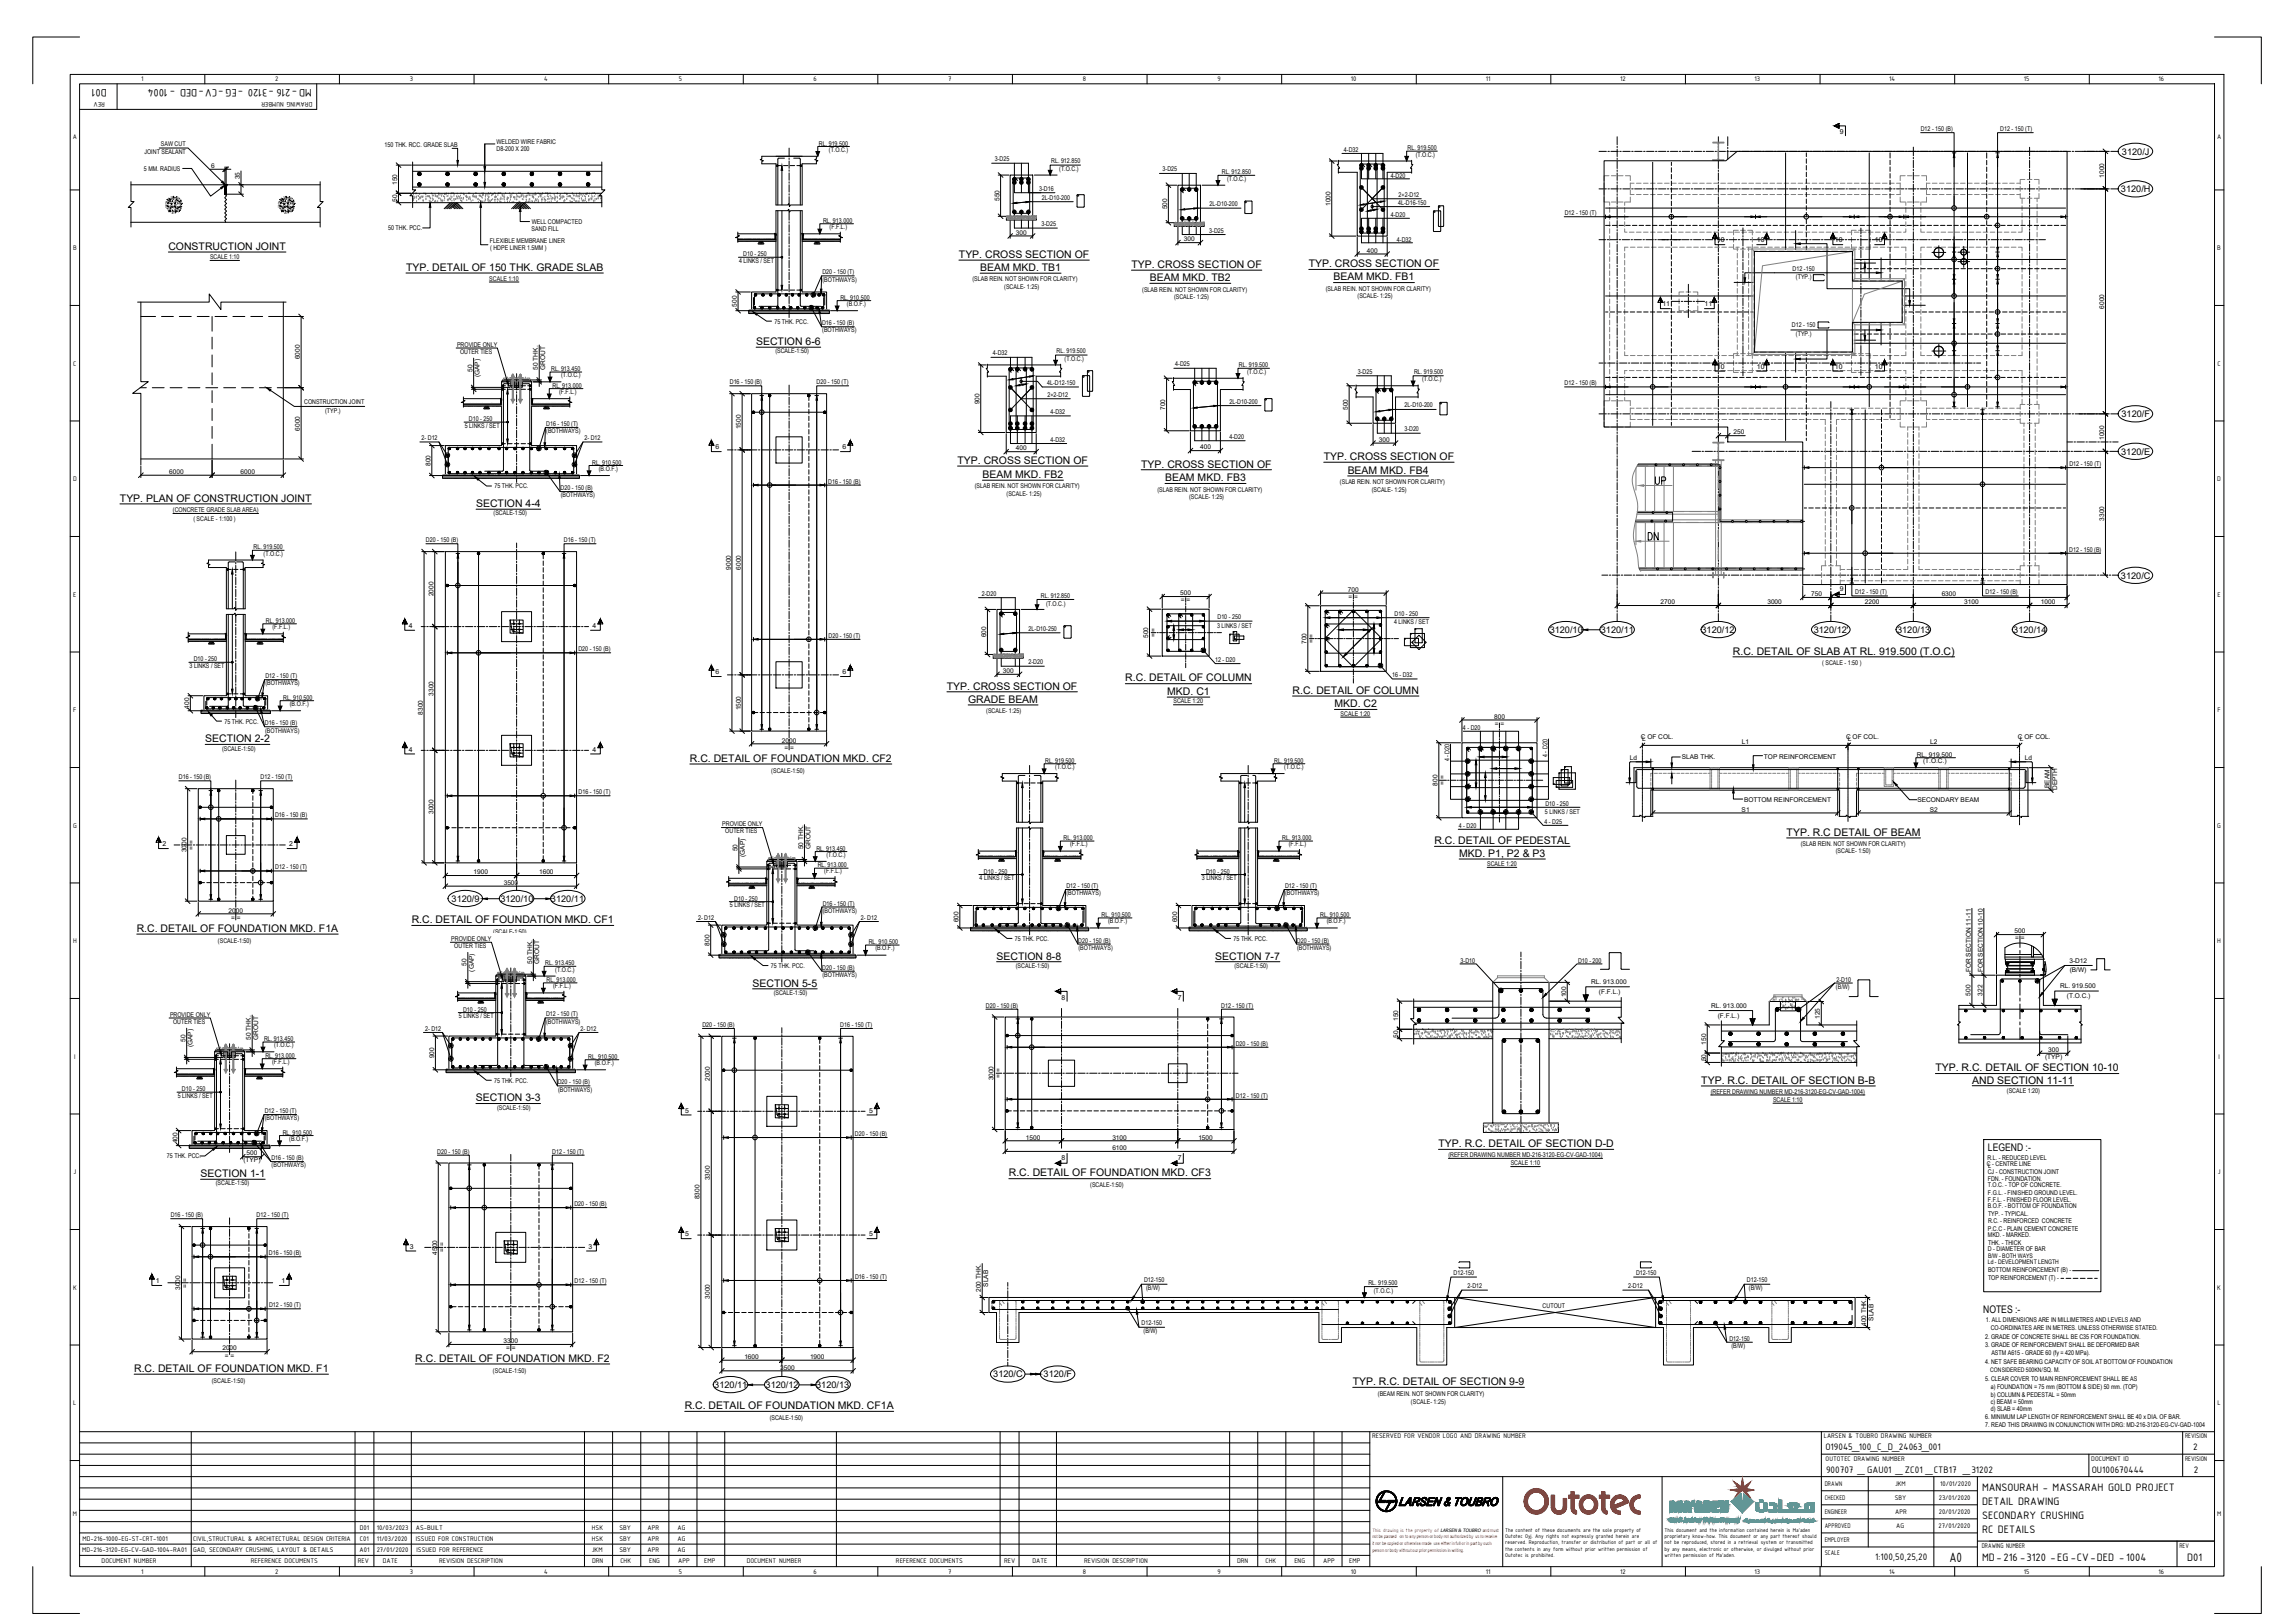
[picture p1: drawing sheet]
<svg xmlns="http://www.w3.org/2000/svg" width="1189mm" height="841mm" viewBox="0 0 1189 841" stroke-linecap="round" stroke-linejoin="round" font-family="sans-serif">
<defs><g id="words">
<g font-size="7.5">
<text x="857" y="252">UP</text>
<text x="853" y="281">DN</text>
<text x="1010" y="809">A0</text>
</g>
<g font-size="6">
<text x="55" y="46" transform="rotate(180 55 46)">D01</text>
<text x="162" y="46" transform="rotate(180 162 46)">MD-216 -3120 -EG -CV-DED - 1004</text>
<text x="1027" y="772">MANSOURAH - MASSARAH GOLD PROJECT</text>
<text x="1027" y="780">DETAIL DRAWING</text>
<text x="1027" y="787">SECONDARY CRUSHING</text>
<text x="1027" y="794">RC DETAILS</text>
<text x="1027" y="809">MD-216 -3120 -EG -CV-DED -1004</text>
<text x="1134" y="809">D01</text>
</g>
<g font-size="5.4">
<text x="87" y="129">CONSTRUCTION JOINT</text>
<text x="497" y="134">TYP. CROSS SECTION OF</text>
<text x="210" y="140">TYP. DETAIL OF 150 THK. GRADE SLAB</text>
<text x="508" y="140">BEAM MKD. TB1</text>
<text x="586" y="139">TYP. CROSS SECTION OF</text>
<text x="678" y="138">TYP. CROSS SECTION OF</text>
<text x="596" y="146">BEAM MKD. TB2</text>
<text x="691" y="145">BEAM MKD. FB1</text>
<text x="392" y="179">SECTION 6-6</text>
<text x="686" y="238">TYP. CROSS SECTION OF</text>
<text x="496" y="240">TYP. CROSS SECTION OF</text>
<text x="591" y="242">TYP. CROSS SECTION OF</text>
<text x="698" y="245">BEAM MKD. FB4</text>
<text x="509" y="248">BEAM MKD. FB2</text>
<text x="604" y="249">BEAM MKD. FB3</text>
<text x="62" y="260">TYP. PLAN OF CONSTRUCTION JOINT</text>
<text x="247" y="263">SECTION 4-4</text>
<text x="898" y="339">R.C. DETAIL OF SLAB AT RL. 919.500 (T.O.C)</text>
<text x="583" y="353">R.C. DETAIL OF COLUMN</text>
<text x="491" y="357">TYP. CROSS SECTION OF</text>
<text x="670" y="360">R.C. DETAIL OF COLUMN</text>
<text x="502" y="364">GRADE BEAM</text>
<text x="605" y="360">MKD. C1</text>
<text x="692" y="366">MKD. C2</text>
<text x="106" y="385">SECTION 2-2</text>
<text x="358" y="395">R.C. DETAIL OF FOUNDATION MKD. CF2</text>
<text x="743" y="437">R.C. DETAIL OF PEDESTAL</text>
<text x="926" y="433">TYP. R.C DETAIL OF BEAM</text>
<text x="756" y="444">MKD. P1, P2 &amp; P3</text>
<text x="213" y="478">R.C. DETAIL OF FOUNDATION MKD. CF1</text>
<text x="71" y="483">R.C. DETAIL OF FOUNDATION MKD. F1A</text>
<text x="516" y="497">SECTION 8-8</text>
<text x="630" y="497">SECTION 7-7</text>
<text x="390" y="511">SECTION 5-5</text>
<text x="1003" y="555">TYP. R.C. DETAIL OF SECTION 10-10</text>
<text x="882" y="562">TYP. R.C. DETAIL OF SECTION B-B</text>
<text x="1022" y="561">AND SECTION 11-11</text>
<text x="247" y="571">SECTION 3-3</text>
<text x="746" y="594">TYP. R.C. DETAIL OF SECTION D-D</text>
<text x="1030" y="597">LEGEND :-</text>
<text x="104" y="610">SECTION 1-1</text>
<text x="523" y="610">R.C. DETAIL OF FOUNDATION MKD. CF3</text>
<text x="1028" y="681">NOTES :-</text>
<text x="215" y="706">R.C. DETAIL OF FOUNDATION MKD. F2</text>
<text x="70" y="711">R.C. DETAIL OF FOUNDATION MKD. F1</text>
<text x="701" y="718">TYP. R.C. DETAIL OF SECTION 9-9</text>
<text x="355" y="730">R.C. DETAIL OF FOUNDATION MKD. CF1A</text>
</g>
<g font-size="5.3">
<text x="946" y="752">O19045_100_C_D_24063_001</text>
<text x="1137" y="751">2</text>
<text x="946" y="763">900707 _GAU01 _ZC01 _CTB17 _31202</text>
<text x="1084" y="763">OU100670444</text>
<text x="1137" y="763">2</text>
<text x="972" y="808">1:100,50,25,20</text>
</g>
<g font-size="4.8">
<text x="1100" y="80">3120/J</text>
<text x="1099" y="100">3120/H</text>
<text x="1099" y="216">3120/F</text>
<text x="1099" y="236">3120/E</text>
<text x="1099" y="300">3120/C</text>
<text x="803" y="328">3120/10</text>
<text x="830" y="328">3120/11</text>
<text x="882" y="328">3120/12</text>
<text x="940" y="328">3120/12'</text>
<text x="983" y="328">3120/13</text>
<text x="1043" y="328">3120/14</text>
<text x="234" y="467">3120/9</text>
<text x="259" y="467">3120/10</text>
<text x="286" y="467">3120/11</text>
<text x="515" y="714">3120/C</text>
<text x="541" y="714">3120/F</text>
<text x="370" y="719">3120/11</text>
<text x="397" y="719">3120/12</text>
<text x="423" y="719">3120/13</text>
</g>
<g font-size="3.8">
<text x="73" y="42">1</text>
<text x="143" y="42">2</text>
<text x="212" y="42">3</text>
<text x="282" y="42">4</text>
<text x="352" y="42">5</text>
<text x="422" y="42">6</text>
<text x="491" y="42">7</text>
<text x="561" y="42">8</text>
<text x="631" y="42">9</text>
<text x="700" y="42">10</text>
<text x="770" y="42">11</text>
<text x="840" y="42">12</text>
<text x="909" y="42">13</text>
<text x="979" y="42">14</text>
<text x="1049" y="42">15</text>
<text x="1119" y="42">16</text>
<text x="54" y="53" transform="rotate(180 54 53)">REV</text>
<text x="162" y="53" transform="rotate(180 162 53)">DRAWING NUMBER</text>
<text x="38" y="72">A</text>
<text x="1149" y="72">A</text>
<text x="38" y="130">B</text>
<text x="1149" y="130">B</text>
<text x="38" y="189">C</text>
<text x="1149" y="189">C</text>
<text x="38" y="249">D</text>
<text x="1149" y="249">D</text>
<text x="38" y="309">E</text>
<text x="1149" y="309">E</text>
<text x="38" y="369">F</text>
<text x="1149" y="369">F</text>
<text x="38" y="429">G</text>
<text x="1149" y="429">G</text>
<text x="38" y="489">H</text>
<text x="1149" y="489">H</text>
<text x="38" y="549">I</text>
<text x="1150" y="549">I</text>
<text x="38" y="608">J</text>
<text x="1149" y="608">J</text>
<text x="38" y="668">K</text>
<text x="1149" y="668">K</text>
<text x="38" y="728">L</text>
<text x="1149" y="728">L</text>
<text x="711" y="745">RESERVED FOR VENDOR LOGO AND DRAWING NUMBER</text>
<text x="945" y="745">LARSEN &amp; TOUBRO DRAWING NUMBER</text>
<text x="1132" y="745">REVISION</text>
<text x="946" y="757">OUTOTEC DRAWING NUMBER</text>
<text x="1084" y="757">DOCUMENT ID</text>
<text x="1132" y="757">REVISION</text>
<text x="946" y="770">DRAWN</text>
<text x="982" y="770">JKM</text>
<text x="1005" y="770">10/01/2020</text>
<text x="946" y="777">CHECKED</text>
<text x="982" y="777">SBY</text>
<text x="1005" y="777">23/01/2020</text>
<text x="38" y="786">M</text>
<text x="946" y="785">ENGINEER</text>
<text x="982" y="785">APR</text>
<text x="1005" y="784">20/01/2020</text>
<text x="1149" y="786">M</text>
<text x="946" y="792">APPROVED</text>
<text x="1005" y="792">27/01/2020</text>
<text x="186" y="793">D01</text>
<text x="195" y="793">10/03/2023</text>
<text x="215" y="793">AS-BUILT</text>
<text x="307" y="793">HSK</text>
<text x="321" y="793">SBY</text>
<text x="336" y="793">APR</text>
<text x="351" y="793">AG</text>
<text x="983" y="792">AG</text>
<text x="43" y="799">MD-216-1000-EG-ST-CRT-1001</text>
<text x="100" y="798">CIVIL,STRUCTURAL &amp; ARCHITECTURAL DESIGN CRITERIA</text>
<text x="187" y="799">C01</text>
<text x="195" y="799">11/03/2020</text>
<text x="215" y="799">ISSUED FOR CONSTRUCTION</text>
<text x="307" y="799">HSK</text>
<text x="321" y="799">SBY</text>
<text x="336" y="799">APR</text>
<text x="351" y="799">AG</text>
<text x="946" y="799">EMPLOYER</text>
<text x="1027" y="802">DRAWING NUMBER</text>
<text x="1129" y="802">REV</text>
<text x="43" y="804">MD-216-3120-EG-CV-GAD-1004-RA01</text>
<text x="100" y="804">GAD, SECONDARY CRUSHING, LAYOUT &amp; DETAILS</text>
<text x="186" y="804">A01</text>
<text x="195" y="804">27/01/2020</text>
<text x="216" y="804">ISSUED FOR REFERENCE</text>
<text x="307" y="804">JKM</text>
<text x="321" y="804">SBY</text>
<text x="336" y="804">APR</text>
<text x="351" y="804">AG</text>
<text x="946" y="806">SCALE</text>
<text x="53" y="810">DOCUMENT NUMBER</text>
<text x="73" y="815">1</text>
<text x="130" y="810">REFERENCE DOCUMENTS</text>
<text x="143" y="815">2</text>
<text x="185" y="810">REV</text>
<text x="198" y="810">DATE</text>
<text x="212" y="815">3</text>
<text x="228" y="810">REVISION DESCRIPTION</text>
<text x="282" y="815">4</text>
<text x="307" y="810">DRN</text>
<text x="321" y="810">CHK</text>
<text x="336" y="810">ENG</text>
<text x="351" y="810">APP</text>
<text x="352" y="815">5</text>
<text x="365" y="810">EMP</text>
<text x="387" y="810">DOCUMENT NUMBER</text>
<text x="422" y="815">6</text>
<text x="464" y="810">REFERENCE DOCUMENTS</text>
<text x="491" y="815">7</text>
<text x="520" y="810">REV</text>
<text x="535" y="810">DATE</text>
<text x="561" y="815">8</text>
<text x="562" y="810">REVISION DESCRIPTION</text>
<text x="631" y="815">9</text>
<text x="641" y="810">DRN</text>
<text x="656" y="810">CHK</text>
<text x="671" y="810">ENG</text>
<text x="686" y="810">APP</text>
<text x="699" y="810">EMP</text>
<text x="700" y="815">10</text>
<text x="770" y="815">11</text>
<text x="840" y="815">12</text>
<text x="909" y="815">13</text>
<text x="979" y="815">14</text>
<text x="1049" y="815">15</text>
<text x="1119" y="815">16</text>
</g>
<g font-size="3.6">
<text x="954" y="70">9</text>
<text x="890" y="126">10</text>
<text x="911" y="126">10</text>
<text x="951" y="126">10</text>
<text x="972" y="126">10</text>
<text x="862" y="159">11</text>
<text x="883" y="159">11</text>
<text x="890" y="191">10</text>
<text x="911" y="191">10</text>
<text x="951" y="191">10</text>
<text x="972" y="191">10</text>
<text x="371" y="233">6</text>
<text x="437" y="233">6</text>
<text x="954" y="306">9</text>
<text x="212" y="325">4</text>
<text x="307" y="325">4</text>
<text x="371" y="349">6</text>
<text x="437" y="349">6</text>
<text x="212" y="390">4</text>
<text x="307" y="390">4</text>
<text x="84" y="439">2</text>
<text x="150" y="439">2</text>
<text x="550" y="518">8</text>
<text x="610" y="518">7</text>
<text x="355" y="577">5</text>
<text x="450" y="577">5</text>
<text x="550" y="601">8</text>
<text x="610" y="601">7</text>
<text x="355" y="641">5</text>
<text x="450" y="641">5</text>
<text x="212" y="647">3</text>
<text x="305" y="647">3</text>
<text x="81" y="665">1</text>
<text x="146" y="665">1</text>
</g>
<g font-size="3.4">
<text x="995" y="68">D12 - 150 (B)</text>
<text x="1037" y="68">D12 - 150 (T)</text>
<text x="83" y="76">SAW CUT</text>
<text x="199" y="76">150 THK. RCC. GRADE SLAB</text>
<text x="257" y="75">WELDED WIRE FABRIC</text>
<text x="424" y="75">RL. 919.500</text>
<text x="729" y="77">RL. 919.500</text>
<text x="75" y="80">JOINT SEALANT</text>
<text x="257" y="78">D8-200 X 200</text>
<text x="430" y="79">(T.O.C.)</text>
<text x="516" y="84">3-D25</text>
<text x="696" y="79">4-D32</text>
<text x="734" y="81">(T.O.C.)</text>
<text x="75" y="89">5 MM. RADIUS</text>
<text x="109" y="87">6</text>
<text x="545" y="85">RL. 912.850</text>
<text x="549" y="89">(T.O.C.)</text>
<text x="603" y="89">3-D25</text>
<text x="124" y="93" transform="rotate(-90 124 93)">35</text>
<text x="206" y="96" transform="rotate(-90 206 96)">150</text>
<text x="633" y="90">RL. 912.850</text>
<text x="636" y="94">(T.O.C.)</text>
<text x="721" y="92">4-D20</text>
<text x="1090" y="92" transform="rotate(-90 1090 92)">1000</text>
<text x="538" y="99">3-D16</text>
<text x="206" y="104" transform="rotate(-90 206 104)">50</text>
<text x="518" y="104" transform="rotate(-90 518 104)">550</text>
<text x="540" y="104">2L-D10-200</text>
<text x="627" y="107">2L-D10-200</text>
<text x="690" y="107" transform="rotate(-90 690 107)">1000</text>
<text x="725" y="106">4L-D16-150</text>
<text x="725" y="102">2+2-D12</text>
<text x="605" y="109" transform="rotate(-90 605 109)">500</text>
<text x="721" y="113">4-D20</text>
<text x="811" y="112">D12 - 150 (T)</text>
<text x="201" y="119">50 THK. PCC.</text>
<text x="276" y="120">SAND FILL</text>
<text x="276" y="116">WELL COMPACTED</text>
<text x="427" y="115">RL. 913.000</text>
<text x="430" y="119">(F.F.L.)</text>
<text x="540" y="117">3-D25</text>
<text x="527" y="122">300</text>
<text x="614" y="125">300</text>
<text x="627" y="121">3-D25</text>
<text x="724" y="125">4-D32</text>
<text x="254" y="126">FLEXIBLE MEMBRANE LINER</text>
<text x="254" y="130">( HDPE LINER 1.5MM )</text>
<text x="708" y="131">400</text>
<text x="109" y="134">SCALE 1:10</text>
<text x="383" y="136">4 LINKS / SET</text>
<text x="385" y="133">D10 - 250</text>
<text x="426" y="142">D20 - 150 (T)</text>
<text x="929" y="141">D12 -150</text>
<text x="254" y="145">SCALE 1:10</text>
<text x="426" y="146">(BOTHWAYS)</text>
<text x="504" y="146">(SLAB REIN. NOT SHOWN FOR CLARITY)</text>
<text x="520" y="150">(SCALE- 1:25)</text>
<text x="931" y="144">(TYP.)</text>
<text x="436" y="155">RL. 910.500</text>
<text x="592" y="151">(SLAB REIN. NOT SHOWN FOR CLARITY)</text>
<text x="608" y="155">(SCALE- 1:25)</text>
<text x="687" y="151">(SLAB REIN. NOT SHOWN FOR CLARITY)</text>
<text x="704" y="155">(SCALE- 1:25)</text>
<text x="382" y="159" transform="rotate(-90 382 159)">500</text>
<text x="439" y="158">(B.O.F.)</text>
<text x="1090" y="160" transform="rotate(-90 1090 160)">6000</text>
<text x="401" y="168">75 THK. PCC.</text>
<text x="426" y="169">D16 - 150 (B)</text>
<text x="426" y="172">(BOTHWAYS)</text>
<text x="929" y="170">D12 - 150</text>
<text x="237" y="180">PROVIDE ONLY</text>
<text x="931" y="174">(TYP.)</text>
<text x="238" y="183">OUTER TIES</text>
<text x="402" y="183">(SCALE-1:50)</text>
<text x="515" y="184">4-D32</text>
<text x="548" y="183">RL. 919.500</text>
<text x="155" y="186" transform="rotate(-90 155 186)">6000</text>
<text x="279" y="192" transform="rotate(-90 279 192)">50 THK.</text>
<text x="283" y="192" transform="rotate(-90 283 192)">GROUT</text>
<text x="552" y="187">(T.O.C.)</text>
<text x="609" y="190">4-D25</text>
<text x="642" y="190">RL. 919.500</text>
<text x="245" y="193" transform="rotate(-90 245 193)">50</text>
<text x="249" y="195" transform="rotate(-90 249 195)">(GAP)</text>
<text x="286" y="192">RL. 913.450</text>
<text x="291" y="196">(T.O.C.)</text>
<text x="646" y="194">(T.O.C.)</text>
<text x="704" y="194">3-D25</text>
<text x="733" y="194">RL. 919.500</text>
<text x="737" y="198">(T.O.C.)</text>
<text x="286" y="201">RL. 913.000</text>
<text x="378" y="199">D16 - 150 (B)</text>
<text x="423" y="199">D20 - 150 (T)</text>
<text x="543" y="200">4L-D12-150</text>
<text x="811" y="200">D12 - 150 (B)</text>
<text x="158" y="210">CONSTRUCTION JOINT</text>
<text x="290" y="204">(F.F.L.)</text>
<text x="508" y="209" transform="rotate(-90 508 209)">900</text>
<text x="543" y="206">2+2-D12</text>
<text x="637" y="209">2L-D10-200</text>
<text x="169" y="214">(TYP.)</text>
<text x="544" y="215">4-D32</text>
<text x="604" y="212" transform="rotate(-90 604 212)">700</text>
<text x="699" y="212" transform="rotate(-90 699 212)">500</text>
<text x="728" y="211">2L-D10-200</text>
<text x="241" y="222">5 LINKS / SET</text>
<text x="243" y="218">D10 - 250</text>
<text x="283" y="221">D16 - 150 (T)</text>
<text x="155" y="223" transform="rotate(-90 155 223)">6000</text>
<text x="283" y="224">(BOTHWAYS)</text>
<text x="384" y="222" transform="rotate(-90 384 222)">1500</text>
<text x="637" y="227">4-D20</text>
<text x="728" y="223">3-D20</text>
<text x="898" y="225">250</text>
<text x="218" y="228">2- D12</text>
<text x="303" y="228">2- D12</text>
<text x="526" y="233">400</text>
<text x="544" y="229">4-D32</text>
<text x="622" y="233">400</text>
<text x="715" y="229">300</text>
<text x="1090" y="228" transform="rotate(-90 1090 228)">1000</text>
<text x="88" y="246">6000</text>
<text x="125" y="246">6000</text>
<text x="223" y="241" transform="rotate(-90 223 241)">800</text>
<text x="307" y="241">RL. 910.500</text>
<text x="310" y="244">(B.O.F.)</text>
<text x="1072" y="242">D12 - 150 (T)</text>
<text x="429" y="251">D16 - 150 (B)</text>
<text x="694" y="251">(SLAB REIN. NOT SHOWN FOR CLARITY)</text>
<text x="256" y="253">75 THK. PCC.</text>
<text x="290" y="254">D20 - 150 (B)</text>
<text x="291" y="258">(BOTHWAYS)</text>
<text x="505" y="253">(SLAB REIN. NOT SHOWN FOR CLARITY)</text>
<text x="522" y="257">(SCALE- 1:25)</text>
<text x="600" y="255">(SLAB REIN. NOT SHOWN FOR CLARITY)</text>
<text x="711" y="255">(SCALE- 1:25)</text>
<text x="616" y="259">(SCALE- 1:25)</text>
<text x="90" y="265">(CONCRETE GRADE SLAB AREA)</text>
<text x="100" y="270">( SCALE - 1:100 )</text>
<text x="256" y="267">(SCALE-1:50)</text>
<text x="1090" y="270" transform="rotate(-90 1090 270)">3300</text>
<text x="221" y="281">D20 - 150 (B)</text>
<text x="292" y="281">D16 - 150 (T)</text>
<text x="131" y="285">RL. 919.500</text>
<text x="137" y="288">(T.O.C.)</text>
<text x="1072" y="286">D12 - 150 (B)</text>
<text x="379" y="295" transform="rotate(-90 379 295)">9000</text>
<text x="384" y="295" transform="rotate(-90 384 295)">6000</text>
<text x="225" y="309" transform="rotate(-90 225 309)">2000</text>
<text x="509" y="309">2-D20</text>
<text x="539" y="310">RL. 912.850</text>
<text x="612" y="308">500</text>
<text x="699" y="307">700</text>
<text x="699" y="310">= =</text>
<text x="939" y="309">750</text>
<text x="961" y="308">D12 - 150 (T)</text>
<text x="1006" y="309">6300</text>
<text x="1029" y="308">D12 - 150 (B)</text>
<text x="542" y="314">(T.O.C.)</text>
<text x="612" y="312">= =</text>
<text x="861" y="313">2700</text>
<text x="916" y="313">3000</text>
<text x="966" y="313">2200</text>
<text x="1018" y="313">3100</text>
<text x="1058" y="313">1000</text>
<text x="138" y="323">RL. 913.000</text>
<text x="631" y="321">D10 - 250</text>
<text x="723" y="324">4 LINKS / SET</text>
<text x="723" y="319">D10 - 250</text>
<text x="141" y="326">(F.F.L.)</text>
<text x="533" y="327">2L-D10-250</text>
<text x="631" y="325">3 LINKS / SET</text>
<text x="429" y="330">D20 - 150 (T)</text>
<text x="511" y="330" transform="rotate(-90 511 330)">600</text>
<text x="595" y="331" transform="rotate(-90 595 331)">500</text>
<text x="599" y="330" transform="rotate(-90 599 330)">= =</text>
<text x="677" y="334" transform="rotate(-90 677 334)">700</text>
<text x="681" y="333" transform="rotate(-90 681 333)">= =</text>
<text x="300" y="338">D20 - 150 (B)</text>
<text x="98" y="346">3 LINKS / SET</text>
<text x="100" y="343">D10 - 250</text>
<text x="533" y="344">2-D20</text>
<text x="630" y="343">12 - D20</text>
<text x="944" y="344">( SCALE - 1:50 )</text>
<text x="138" y="351">D12 - 150 (T)</text>
<text x="520" y="349">300</text>
<text x="721" y="351">16 - D32</text>
<text x="138" y="355">(BOTHWAYS)</text>
<text x="147" y="363">RL. 910.500</text>
<text x="150" y="366">(B.O.F.)</text>
<text x="225" y="361" transform="rotate(-90 225 361)">3300</text>
<text x="608" y="364">SCALE 1:20</text>
<text x="98" y="367" transform="rotate(-90 98 367)">400</text>
<text x="219" y="370" transform="rotate(-90 219 370)">8300</text>
<text x="384" y="368" transform="rotate(-90 384 368)">1500</text>
<text x="511" y="369">(SCALE- 1:25)</text>
<text x="695" y="371">SCALE 1:20</text>
<text x="116" y="375">75 THK. PCC.</text>
<text x="137" y="376">D16 - 150 (B)</text>
<text x="774" y="372">800</text>
<text x="775" y="376">= =</text>
<text x="137" y="380">(BOTHWAYS)</text>
<text x="758" y="378">4 - D20</text>
<text x="850" y="383">C OF COL.</text>
<text x="957" y="383">C OF COL.</text>
<text x="1046" y="383">C OF COL.</text>
<text x="115" y="389">(SCALE-1:50)</text>
<text x="405" y="385">2000</text>
<text x="406" y="388">= =</text>
<text x="851" y="384">L</text>
<text x="903" y="386">L1</text>
<text x="958" y="384">L</text>
<text x="1000" y="386">L2</text>
<text x="1047" y="384">L</text>
<text x="542" y="395">RL. 919.500</text>
<text x="660" y="395">RL. 919.500</text>
<text x="751" y="395" transform="rotate(-90 751 395)">4 - D20</text>
<text x="802" y="392" transform="rotate(-90 802 392)">4 - D20</text>
<text x="845" y="394">Ld</text>
<text x="872" y="393">SLAB THK.</text>
<text x="914" y="393">TOP REINFORCEMENT</text>
<text x="993" y="392">RL. 919.500</text>
<text x="997" y="395">(T.O.C.)</text>
<text x="1049" y="394">Ld</text>
<text x="400" y="400">(SCALE-1:50)</text>
<text x="547" y="399">(T.O.C.)</text>
<text x="666" y="399">(T.O.C.)</text>
<text x="93" y="404">D16 - 150 (B)</text>
<text x="135" y="404">D12 - 150 (T)</text>
<text x="745" y="407" transform="rotate(-90 745 407)">800</text>
<text x="749" y="407" transform="rotate(-90 749 407)">= =</text>
<text x="300" y="412">D16 - 150 (T)</text>
<text x="1062" y="408" transform="rotate(-90 1062 408)">BEAM</text>
<text x="1066" y="409" transform="rotate(-90 1066 409)">DEPTH</text>
<text x="801" y="417">D10 - 250</text>
<text x="904" y="416">BOTTOM REINFORCEMENT</text>
<text x="994" y="416">SECONDARY BEAM</text>
<text x="143" y="424">D16 - 150 (B)</text>
<text x="225" y="422" transform="rotate(-90 225 422)">3000</text>
<text x="801" y="422">5 LINKS / SET</text>
<text x="903" y="421">S1</text>
<text x="1000" y="421">S2</text>
<text x="374" y="428">PROVIDE ONLY</text>
<text x="376" y="432">OUTER TIES</text>
<text x="756" y="429">4 - D20</text>
<text x="800" y="427">4 - D25</text>
<text x="551" y="435">RL. 913.000</text>
<text x="664" y="435">RL. 913.000</text>
<text x="97" y="442" transform="rotate(-90 97 442)">3000</text>
<text x="100" y="440" transform="rotate(-90 100 440)">= =</text>
<text x="382" y="441" transform="rotate(-90 382 441)">50</text>
<text x="416" y="440" transform="rotate(-90 416 440)">50 THK.</text>
<text x="420" y="440" transform="rotate(-90 420 440)">GROUT</text>
<text x="423" y="441">RL. 913.450</text>
<text x="555" y="438">(F.F.L.)</text>
<text x="668" y="438">(F.F.L.)</text>
<text x="933" y="438">(SLAB REIN. NOT SHOWN FOR CLARITY)</text>
<text x="951" y="442">(SCALE- 1:50)</text>
<text x="386" y="444" transform="rotate(-90 386 444)">(GAP)</text>
<text x="424" y="449">RL. 913.000</text>
<text x="428" y="444">(T.O.C.)</text>
<text x="771" y="449">SCALE 1:20</text>
<text x="143" y="451">D12 - 150 (T)</text>
<text x="245" y="453">1900</text>
<text x="279" y="453">1600</text>
<text x="427" y="453">(F.F.L.)</text>
<text x="510" y="453">D10 - 250</text>
<text x="625" y="453">D10 - 250</text>
<text x="261" y="459">3500</text>
<text x="508" y="456">4 LINKS / SET</text>
<text x="553" y="460">D12 - 150 (T)</text>
<text x="623" y="456">3 LINKS / SET</text>
<text x="666" y="460">D12 - 150 (T)</text>
<text x="381" y="467">D10 - 250</text>
<text x="553" y="464">(BOTHWAYS)</text>
<text x="666" y="464">(BOTHWAYS)</text>
<text x="118" y="473">2000</text>
<text x="378" y="470">5 LINKS / SET</text>
<text x="426" y="469">D16 - 150 (T)</text>
<text x="426" y="473">(BOTHWAYS)</text>
<text x="120" y="477">= =</text>
<text x="362" y="477">2- D12</text>
<text x="446" y="477">2- D12</text>
<text x="497" y="478" transform="rotate(-90 497 478)">600</text>
<text x="571" y="475">RL. 910.500</text>
<text x="574" y="478">(B.O.F.)</text>
<text x="610" y="478" transform="rotate(-90 610 478)">600</text>
<text x="684" y="475">RL. 910.500</text>
<text x="688" y="478">(B.O.F.)</text>
<text x="256" y="484">(SCALE-1:50)</text>
<text x="1044" y="484">500</text>
<text x="113" y="489">(SCALE-1:50)</text>
<text x="234" y="488">PROVIDE ONLY</text>
<text x="235" y="491">OUTER TIES</text>
<text x="368" y="490" transform="rotate(-90 368 490)">800</text>
<text x="450" y="489">RL. 910.500</text>
<text x="526" y="488">75 THK. PCC.</text>
<text x="559" y="488">D20 - 150 (B)</text>
<text x="639" y="488">75 THK. PCC.</text>
<text x="672" y="488">D20 - 150 (B)</text>
<text x="1044" y="487">= =</text>
<text x="454" y="492">(B.O.F.)</text>
<text x="559" y="492">(BOTHWAYS)</text>
<text x="672" y="492">(BOTHWAYS)</text>
<text x="242" y="501" transform="rotate(-90 242 501)">50</text>
<text x="246" y="503" transform="rotate(-90 246 503)">(GAP)</text>
<text x="276" y="499" transform="rotate(-90 276 499)">50 THK.</text>
<text x="279" y="500" transform="rotate(-90 279 500)">GROUT</text>
<text x="283" y="500">RL. 913.450</text>
<text x="288" y="503">(T.O.C.)</text>
<text x="400" y="502">75 THK. PCC.</text>
<text x="426" y="502">D20 - 150 (B)</text>
<text x="526" y="502">(SCALE-1:50)</text>
<text x="640" y="502">(SCALE-1:50)</text>
<text x="757" y="499">3-D10</text>
<text x="818" y="499">D10 - 200</text>
<text x="1021" y="504" transform="rotate(-90 1021 504)">FOR SECTION 11-11</text>
<text x="1028" y="504" transform="rotate(-90 1028 504)">FOR SECTION 10-10</text>
<text x="1072" y="499">3-D12</text>
<text x="1073" y="504">(B/W)</text>
<text x="283" y="509">RL. 913.000</text>
<text x="426" y="506">(BOTHWAYS)</text>
<text x="825" y="510">RL. 913.000</text>
<text x="952" y="509">2-D10</text>
<text x="287" y="512">(F.F.L.)</text>
<text x="401" y="516">(SCALE-1:50)</text>
<text x="829" y="515">(F.F.L.)</text>
<text x="951" y="513">(B/W)</text>
<text x="1068" y="512">RL. 919.500</text>
<text x="812" y="517" transform="rotate(-90 812 517)">100</text>
<text x="1021" y="516" transform="rotate(-90 1021 516)">500</text>
<text x="1027" y="516" transform="rotate(-90 1027 516)">322</text>
<text x="1071" y="517">(T.O.C.)</text>
<text x="88" y="527">PROVIDE ONLY</text>
<text x="238" y="528">5 LINKS / SET</text>
<text x="240" y="524">D10 - 250</text>
<text x="283" y="527">D12 - 150 (T)</text>
<text x="511" y="522">D20 - 150 (B)</text>
<text x="633" y="522">D12 - 150 (T)</text>
<text x="887" y="522">RL. 913.000</text>
<text x="890" y="527">(F.F.L.)</text>
<text x="943" y="528" transform="rotate(-90 943 528)">125</text>
<text x="90" y="530">OUTER TIES</text>
<text x="283" y="530">(BOTHWAYS)</text>
<text x="364" y="532">D20 - 150 (B)</text>
<text x="435" y="532">D16 - 150 (T)</text>
<text x="725" y="529" transform="rotate(-90 725 529)">150</text>
<text x="96" y="540" transform="rotate(-90 96 540)">50</text>
<text x="130" y="539" transform="rotate(-90 130 539)">50 THK.</text>
<text x="134" y="539" transform="rotate(-90 134 539)">GROUT</text>
<text x="137" y="539">RL. 913.450</text>
<text x="220" y="534">2- D12</text>
<text x="301" y="534">2- D12</text>
<text x="725" y="538" transform="rotate(-90 725 538)">50</text>
<text x="100" y="543" transform="rotate(-90 100 543)">(GAP)</text>
<text x="142" y="543">(T.O.C.)</text>
<text x="640" y="542">D20 - 150 (B)</text>
<text x="884" y="541" transform="rotate(-90 884 541)">150</text>
<text x="1062" y="545">300</text>
<text x="138" y="548">RL. 913.000</text>
<text x="141" y="551">(F.F.L.)</text>
<text x="225" y="548" transform="rotate(-90 225 548)">900</text>
<text x="305" y="549">RL. 910.500</text>
<text x="308" y="552">(B.O.F.)</text>
<text x="884" y="550" transform="rotate(-90 884 550)">50</text>
<text x="1060" y="549">(TYP)</text>
<text x="256" y="561">75 THK. PCC.</text>
<text x="289" y="562">D20 - 150 (B)</text>
<text x="368" y="560" transform="rotate(-90 368 560)">2000</text>
<text x="515" y="560" transform="rotate(-90 515 560)">3000</text>
<text x="519" y="559" transform="rotate(-90 519 559)">= =</text>
<text x="92" y="569">5 LINKS / SET</text>
<text x="94" y="565">D10 - 250</text>
<text x="289" y="566">(BOTHWAYS)</text>
<text x="641" y="569">D12 - 150 (T)</text>
<text x="887" y="567">(REFER DRAWING NUMBER MD-216-3120-EG-CV-GAD-1004)</text>
<text x="1040" y="566">(SCALE 1:20)</text>
<text x="258" y="575">(SCALE-1:50)</text>
<text x="919" y="571">SCALE 1:10</text>
<text x="137" y="577">D12 - 150 (T)</text>
<text x="137" y="581">(BOTHWAYS)</text>
<text x="147" y="588">RL. 910.500</text>
<text x="92" y="592" transform="rotate(-90 92 592)">400</text>
<text x="150" y="591">(B.O.F.)</text>
<text x="443" y="589">D20 - 150 (B)</text>
<text x="532" y="591">1500</text>
<text x="576" y="591">3100</text>
<text x="621" y="591">1500</text>
<text x="128" y="598">500</text>
<text x="227" y="598">D20 - 150 (B)</text>
<text x="286" y="598">D12 - 150 (T)</text>
<text x="576" y="596">6100</text>
<text x="751" y="600">(REFER DRAWING NUMBER MD-216-3120-EG-CV-GAD-1004)</text>
<text x="87" y="600">75 THK. PCC.</text>
<text x="126" y="602">(TYP)</text>
<text x="141" y="601">D16 - 150 (B)</text>
<text x="141" y="605">(BOTHWAYS)</text>
<text x="783" y="604">SCALE 1:10</text>
<text x="1030" y="604">C - CENTRE LINE</text>
<text x="1030" y="601">R.L. - REDUCED LEVEL</text>
<text x="1030" y="605">L</text>
<text x="368" y="612" transform="rotate(-90 368 612)">3300</text>
<text x="1030" y="608">CJ - CONSTRUCTION JOINT</text>
<text x="1030" y="612">FDN. - FOUNDATION.</text>
<text x="112" y="614">(SCALE-1:50)</text>
<text x="565" y="615">(SCALE-1:50)</text>
<text x="1030" y="615">T.O.C. - TOP OF CONCRETE.</text>
<text x="363" y="621" transform="rotate(-90 363 621)">8300</text>
<text x="1030" y="619">F.G.L. - FINISHED GROUND LEVEL.</text>
<text x="1030" y="623">F.F.L. - FINISHED FLOOR LEVEL.</text>
<text x="298" y="625">D20 - 150 (B)</text>
<text x="1030" y="626">B.O.F. - BOTTOM OF FOUNDATION</text>
<text x="88" y="631">D16 - 150 (B)</text>
<text x="133" y="631">D12 - 150 (T)</text>
<text x="1030" y="630">TYP. - TYPICAL.</text>
<text x="1030" y="634">R.C. - REINFORCED CONCRETE</text>
<text x="1030" y="638">P.C.C - PLAIN CEMENT CONCRETE</text>
<text x="1030" y="641">MKD. - MARKED.</text>
<text x="1030" y="645">THK. - THICK</text>
<text x="139" y="650">D16 - 150 (B)</text>
<text x="226" y="650" transform="rotate(-90 226 650)">4500</text>
<text x="230" y="649" transform="rotate(-90 230 649)">= =</text>
<text x="1030" y="648">D - DIAMETER OF BAR</text>
<text x="1030" y="659">BOTTOM REINFORCEMENT (B) -</text>
<text x="298" y="665">D12 - 150 (T)</text>
<text x="443" y="663">D16 - 150 (T)</text>
<text x="593" y="665">D12-150</text>
<text x="709" y="666">RL. 919.500</text>
<text x="753" y="661">D12-150</text>
<text x="848" y="661">D12-150</text>
<text x="905" y="665">D12-150</text>
<text x="1030" y="663">TOP REINFORCEMENT (T) -</text>
<text x="93" y="668" transform="rotate(-90 93 668)">3000</text>
<text x="97" y="667" transform="rotate(-90 97 667)">= =</text>
<text x="508" y="669" transform="rotate(-90 508 669)">200 THK.</text>
<text x="512" y="667" transform="rotate(-90 512 667)">SLAB</text>
<text x="594" y="669">(B/W)</text>
<text x="712" y="670">(T.O.C.)</text>
<text x="761" y="668">2-D12</text>
<text x="844" y="668">2-D12</text>
<text x="906" y="669">(B/W)</text>
<text x="139" y="677">D12 - 150 (T)</text>
<text x="368" y="673" transform="rotate(-90 368 673)">3000</text>
<text x="799" y="678">CUTOUT</text>
<text x="592" y="687">D12-150</text>
<text x="967" y="687" transform="rotate(-90 967 687)">400 THK.</text>
<text x="971" y="684" transform="rotate(-90 971 684)">SLAB</text>
<text x="1029" y="685">1. ALL DIMENSIONS ARE IN MILLIMETRES AND LEVELS AND</text>
<text x="1032" y="689">CO-ORDINATES ARE IN METRES. UNLESS OTHERWISE STATED.</text>
<text x="593" y="691">(B/W)</text>
<text x="896" y="695">D12-150</text>
<text x="1029" y="694">2. GRADE OF CONCRETE SHALL BE C35 FOR FOUNDATION.</text>
<text x="115" y="700">2000</text>
<text x="261" y="696">3300</text>
<text x="262" y="700">= =</text>
<text x="897" y="699">(B/W)</text>
<text x="1029" y="698">3. GRADE OF REINFORCEMENT SHALL BE DEFORMED BAR</text>
<text x="117" y="703">= =</text>
<text x="386" y="704">1600</text>
<text x="420" y="704">1900</text>
<text x="1029" y="707">4. NET SAFE BEARING CAPACITY OF SOIL AT BOTTOM OF FOUNDATION</text>
<text x="1032" y="702">ASTM A615 - GRADE 60 (fy = 420 MPa).</text>
<text x="255" y="711">(SCALE-1:50)</text>
<text x="404" y="710">3500</text>
<text x="110" y="717">(SCALE-1:50)</text>
<text x="1029" y="715">5. CLEAR COVER TO MAIN REINFORCEMENT SHALL BE AS</text>
<text x="1032" y="720">a) FOUNDATION = 75 mm (BOTTOM &amp; SIDE) 50 mm. (TOP)</text>
<text x="714" y="723">(BEAM REIN. NOT SHOWN FOR CLARITY)</text>
<text x="1032" y="724">b) COLUMN &amp; PEDESTAL = 50mm</text>
<text x="731" y="727">(SCALE- 1:25)</text>
<text x="1032" y="728">c) BEAM = 50mm</text>
<text x="1032" y="731">d) SLAB = 40mm</text>
<text x="399" y="736">(SCALE-1:50)</text>
<text x="1029" y="735">6. MINIMUM LAP LENGTH OF REINFORCEMENT SHALL BE 40 x DIA. OF BAR.</text>
<text x="1029" y="739">7. READ THIS DRAWING IN CONJUNCTION WITH DRG: MD-216-3120-EG-CV-GAD-1004</text>
</g>
<g font-size="3.2">
<text x="1030" y="652">B/W - BOTH WAYS</text>
<text x="1030" y="655">Ld - DEVELOPMENT LENGTH</text>
<text x="1031" y="711">CONSIDERED 500KN/SQ. M.</text>
</g>
<g font-size="3">
<text x="780" y="794">The content of these documents are the sole property of</text>
<text x="780" y="797">Outotec Oyj. Any rights not expressly granted herein are</text>
<text x="863" y="794">This document and the information contained herein is Ma'aden</text>
<text x="863" y="797">proprietary know-how. This document or any part thereof should</text>
<text x="780" y="800">reserved. Reproduction, transfer or distribution of part or all of</text>
<text x="780" y="804">the contents in any form without prior written permission of</text>
<text x="863" y="800">not be reproduced, stored in a retrieval system or transmitted</text>
<text x="863" y="804">by any means, electronic or otherwise, or divulged without prior</text>
<text x="780" y="807">Outotec is prohibited.</text>
<text x="863" y="807">written permission of Ma'aden.</text>
</g>
<text font-size="2.7" fill="#f00" x="711" y="794">This drawing is the property of</text>
<g font-size="2.4" fill="#f00">
<text x="711" y="797">not be passed on to any person or body not authorized by us to receive</text>
<text x="711" y="801">it nor be copied or otherwise made use either in full or in part by such</text>
<text x="711" y="804">person or body without our prior permission in writing.</text>
</g>
<text font-size="2.4" x="747" y="794">LARSEN &amp; TOUBRO and must</text>
</g></defs>
<!-- layer: CI-NEWLINES -->
<g fill="none" stroke="#000" stroke-width=".52">
<path d="M68 96h98M214 84v14h1l-3 3h2v7M214 86h98M312 84v14h1l-3 3h2v6M395 81h28v1l-1 1h2l-1 1v1h-7v21h-6l-1 1v-1h-1h-6v-21h-7v-1l1-1h-2l1-1zM524 91h11v21h-11zM610 96h12v19h-12zM694 89h9v33h16v-33h13M694 83v2h-1l1 2v3M694 83h38M732 83v2l-1 2h1v3M831 83h63l6-5h171v225h-137v-74h-39v-8h-64z"/>
<path d="M68 115h98M117 101l-1 1 1 1-1 1 1 1-1 1 1 1-1 1 1 1-1 1 1 1-1 1 1 1-1 1 1 1M214 100h98M214 105h98M402 109h6l1-1v2l1-1h6v42h12v10h-38v-10h12zM524 112h-2v2h15v-2h-2M610 115h-1v2h15v-2h-2M382 121h20M382 124h20M382 125h20M402 122h.1M402 121v3"/>
<path d="M416 121h19M416 124h19M416 125h19M416 122h.1M416 121v3M909 130h51v16h26v21h-26v15h-51zM147 157v81h-74M73 164h8M84 164h6M93 164h6M102 164h6M110 164v8"/>
<path d="M110 175v6M111 164h7M121 164h6M130 164h6M139 164h8M388 161h42v1h-42zM110 184v6M110 193v6M260 198h5v3h6v-3h4v33h24v15h-68v-15h29zM267 198v3M269 198v3M512 195h9v29h16v-29h13"/>
<path d="M512 189v2h-1l1 2v2M512 189h38M550 189v2l-1 2h1v2M608 196v2l1 2h-1v2M608 196h36M644 196v2h1l-1 2v2M703 199v3h-1l1 2v2M703 200h32M735 199v3h1l-2 2h1v2M73 201h3M79 201h6M88 201h6"/>
<path d="M97 201h7M107 201h6M110 202v7M110 212v6M116 201h6M125 201h6M134 201h7M144 201h3M240 207h20M240 210h20M259 207h1M259 207v3"/>
<path d="M275 207h20M275 210h20M275 207h1M276 207v3M390 204h38v175h-38zM608 202h9v21h15v-21h12M703 206h9v13h11v-13h12M110 221v6M110 230v8M402 226h14v14h-14zM229 246h71v2h-71zM108 290h28v2h-1l2 1h-1v1h-9v21h-4l-1 1v-1h-1h-4v-21h-9v-1h1l-2-1h1z"/>
<path d="M231 286h68v161h-68zM117 318h4h1v1l1-1h4v43h12v7h-33v-7h11zM260 317h15v15h-15zM517 316h11v23h-11zM602 316h25v24h-25zM684 314h34v34h-34zM98 328h19M98 331h19M98 332h19M117 329h.1M117 328v3M127 328h20"/>
<path d="M127 331h20M127 332h20M127 329h1M128 328v3M264 321h7v7h-7zM517 339h-2v2h15v-2h-2M402 343h14v14h-14zM104 368h36v2h-36zM260 381h15v16h-15zM264 385h7v7h-7zM758 385h39v39h-39zM103 409h39v58h-39z"/>
<path d="M519 401h29v1l-1 1h2h-1v2h-8v21h-6v1l-1-2v1h-6v-21h-8v-2h1h-1v-1zM633 401h28v1l-1 1h2h-1v2h-9v21h-4l-1 1v-2l-1 1h-4v-21h-9v-2h1h-2l1-1zM117 433h10v10h-10zM527 429h6v-1l1 2v-1h6v40h23v12h-59v-12h23zM642 429h4l1-1v2l1-1h4v40h24v12h-58v-12h24zM846 423h4v-1l2 2v-1h5M847 423v-25h204v25M856 423v-14h97v14M953 423h4v-1l2 2v-1h3M962 423v-14h80v14M1042 423h4v-1l2 2v-1h3M378 455h19"/>
<path d="M378 458h19M378 459h19M397 456h.1M397 455v3M397 446h5v3h6v-3h5v33h29v16h-68v-16h23zM404 446v3M406 446v3M413 455h20M413 458h20M413 459h20M413 456h.1M413 455v3"/>
<path d="M507 441h20M507 444h20M507 445h20M526 442h1M526 441v3M540 441h20M540 444h20M540 445h20M540 442h1M541 441v3M620 441h22M620 444h22"/>
<path d="M620 445h22M642 442h.1M642 441v3M652 441h21M652 444h21M652 445h21M652 442h.1M652 441v3M373 495h71v1h-71zM503 481h61v1h-61zM616 481h61v1h-61zM237 515h20"/>
<path d="M237 517h20M237 518h20M256 515h1M256 515v2M257 506h5v3h6v-3h4v31h25v17h-64v-17h24zM264 506v3M266 506v3M272 515h20M272 517h20M272 518h20M272 515h1M273 515v2"/>
<path d="M733 518v10h-2l3 3h-1v10M733 519h41M803 519h37M840 517v10h-1l3 3h-2v10M374 537h68v161h-68zM521 527h119v58h-119zM733 533h41v-24h29v24h37M733 538h41M774 533h29v49h-29zM803 538h37M1015 521h20v-16h24v16h19v9l1 1h-1v9h-63v-9h-1l2-1h-1zM91 554h20"/>
<path d="M91 557h20M91 558h20M111 554h.1M111 554v3M116 545h-5v41h-11v8h38v-8h-11v-41h-5M116 545v3h6v-3M116 545h2v3M122 545h-2v3M127 554h20M127 557h20M127 558h20M127 554h.1"/>
<path d="M127 554v3M231 554h67v2h-67zM543 549h14v14h-14zM606 551h9v10h-9zM397 568h16v16h-16zM402 572h7v7h-7zM98 594h42v1h-42zM774 582h-5v5h39v-5h-5M233 603h64v87h-64zM100 636h38v58h-38zM257 639h15v15h-15zM397 632h16v16h-16z"/>
<path d="M402 637h7v6h-7zM111 657h16v16h-16zM261 643h7v7h-7zM116 661h6v7h-6zM513 672h448v16h-33v8h-11v-8h-39v19h-16v-19h-112v19h-16v-19h-39v8h-11v-16h-156v16h-12v-16h-3zM754 672v16M858 672v16"/>
<circle cx="1005" cy="131" r="2.5"/>
<circle cx="1005" cy="131" r="2.4"/>
<circle cx="1018" cy="131" r="1.5"/>
<circle cx="1018" cy="136" r="1.5"/>
<circle cx="1005" cy="182" r="2.5"/>
<circle cx="1005" cy="182" r="2.4"/>
<circle cx="266" cy="323" r=".4"/>
<circle cx="266" cy="326" r=".4"/>
<circle cx="269" cy="326" r=".4"/>
<circle cx="269" cy="323" r=".4"/>
<circle cx="266" cy="387" r=".4"/>
<circle cx="266" cy="390" r=".4"/>
<circle cx="269" cy="387" r=".4"/>
<circle cx="269" cy="390" r=".4"/>
<circle cx="404" cy="574" r=".4"/>
<circle cx="404" cy="577" r=".4"/>
<circle cx="407" cy="574" r=".4"/>
<circle cx="407" cy="577" r=".4"/>
<circle cx="404" cy="638" r=".4"/>
<circle cx="407" cy="638" r=".4"/>
<circle cx="263" cy="645" r=".4"/>
<circle cx="263" cy="648" r=".4"/>
<circle cx="266" cy="648" r=".4"/>
<circle cx="266" cy="645" r=".4"/>
<circle cx="404" cy="641" r=".4"/>
<circle cx="407" cy="641" r=".4"/>
<circle cx="118" cy="666" r=".4"/>
<circle cx="118" cy="663" r=".4"/>
<circle cx="120" cy="663" r=".4"/>
<circle cx="120" cy="666" r=".4"/>
</g>
<!-- layer: CI-CEN -->
<g fill="none" stroke="#000" stroke-width=".52">
<path d="M409 77v4M829 78h3M833 78h1M835 78h4M838 71v4M838 76v1M838 77v4M839 78h1M841 78h4M846 78h.1M847 78h4M852 78h1"/>
<path d="M853 78h4M858 78h1M860 78h3M864 78h1M866 78h4M870 78h1M872 78h4M876 78h1M878 78h4M883 78h.1M884 78h4M889 78h1"/>
<path d="M890 78h4M891 71v4M891 76v1M891 77v4M895 78h1M895 71v5M895 76v1M895 78v4M897 78h3M901 78h1M903 78h4M907 78h1"/>
<path d="M909 78h4M913 78h1M915 78h4M920 78h.1M921 78h4M926 78h1M927 78h4M932 78h1M934 78h3M938 78h1M940 78h4M944 78h1"/>
<path d="M946 78h4M950 78h1M952 78h4M957 78h.1M958 78h4M963 78h1M964 78h4M969 78h1M971 78h3M975 78h1M977 78h4M981 78h1"/>
<path d="M983 78h4M988 78h.1M989 78h4M992 76v5M994 78h.1M995 78h4M1000 78h1M1001 78h4M1006 78h1M1008 78h3M1012 78h1M1014 78h4"/>
<path d="M1018 78h1M1020 78h4M1025 78h.1M1026 78h4M1031 78h.1M1032 78h4M1037 78h1M1038 78h4M1043 78h1M1045 78h3M1049 78h1M1051 78h4"/>
<path d="M1052 76v5M1055 78h1M1057 78h4M1062 78h.1M1063 78h4M1068 78h.1M1069 78h4M1074 78h1M1075 78h4M1080 78h1M1082 78h3M1086 78h1"/>
<path d="M1088 78h4M1092 78h1M1094 78h4M409 82v1M409 83v4M409 88v1M409 90v3M409 94v1M409 96v4M829 98h3M833 98h1M835 98h4"/>
<path d="M838 82v1M838 83v4M838 88v1M838 90v3M838 94v1M838 96v4M839 98h1M841 98h4M846 98h.1M847 98h4M852 98h1M853 98h4"/>
<path d="M858 98h1M860 98h3M864 98h1M866 98h4M870 98h1M872 98h4M876 98h1M878 98h4M883 98h.1M884 98h4M889 98h1M890 98h4"/>
<path d="M891 82v1M891 83v4M891 88v1M891 90v3M891 94v1M891 96v4M895 98h1M897 98h3M901 98h1M903 98h4M907 98h1M909 98h4"/>
<path d="M913 98h1M915 98h4M920 98h.1M921 98h4M926 98h1M927 98h4M932 98h1M934 98h3M938 98h1M940 98h4M944 98h1M946 98h4"/>
<path d="M950 98h1M952 98h4M957 98h.1M958 98h4M963 98h1M964 98h4M969 98h1M971 98h3M975 98h1M977 98h4M981 98h1M983 98h4"/>
<path d="M988 98h.1M989 98h4M992 82h.1M992 83v4M992 88h.1M992 89v4M992 94v1M992 95v4M994 98h.1M995 98h4M1000 98h1M1001 98h4"/>
<path d="M1006 98h1M1008 98h3M1012 98h1M1014 98h4M1018 98h1M1020 98h4M1025 98h.1M1026 98h4M1031 98h.1M1032 98h4M1037 98h1M1038 98h4"/>
<path d="M1043 98h1M1045 98h3M1049 98h1M1051 98h4M1052 82h.1M1052 83v4M1052 88v1M1052 89v4M1052 94v1M1052 95v4M1055 98h1M1057 98h4"/>
<path d="M1062 98h.1M1063 98h4M1068 98h.1M1069 98h4M1074 98h1M1075 98h4M1080 98h1M1082 98h3M1086 98h1M1088 98h4M1092 98h1M1094 98h4"/>
<path d="M409 100v1M409 102v4M409 109v5M409 115v1M409 116v4M838 100v1M838 102v4M838 107h.1M838 108v4M838 113v1M838 114v4M838 119v1"/>
<path d="M891 100v1M891 102v4M891 107h.1M891 108v4M891 113v1M891 114v4M891 119v1M903 118v3M964 118v3M992 100v1M992 102v3M992 106v1"/>
<path d="M992 108v4M992 112v1M992 114v4M992 119h.1M1052 100v1M1052 102v3M1052 106v1M1052 108v4M1052 112v1M1052 114v4M1052 119h.1M409 121v1"/>
<path d="M409 123v3M409 127v1M409 129v4M409 133v1M409 135v4M409 140h.1M829 124h3M833 124h1M834 124h4M838 120v4M838 125v1M838 127v4"/>
<path d="M838 131v1M838 133v4M838 137v1M838 139v4M839 124h1M841 124h4M845 124h1M847 124h4M851 124h1M853 124h4M858 124h.1M859 124h6"/>
<path d="M865 124h6M871 124h4M876 124h1M878 124h4M882 124h1M884 124h4M888 124h1M890 124h4M891 120v4M891 125v1M891 127v4M891 131v1"/>
<path d="M891 133v4M891 137v1M891 139v4M895 124h.1M896 124h4M901 124h1M902 124h4M903 122v1M903 124v4M903 128v1M903 130v4M903 134v1"/>
<path d="M903 136v4M907 124h1M908 124h4M913 124h1M915 124h4M919 124h1M921 124h4M925 124h1M927 124h4M932 124h.1M933 124h4M938 124h1"/>
<path d="M939 124h4M944 124h1M946 124h3M950 124h1M952 124h4M956 124h1M958 124h4M963 124h.1M964 124h4M964 122v1M964 124v3M964 128v1"/>
<path d="M964 130v4M964 134v1M964 136v4M969 124h.1M970 124h4M975 124h1M976 124h4M981 124h1M983 124h3M987 124h1M989 124h4M992 120v4"/>
<path d="M992 125h.1M992 126v4M992 131v1M992 132v4M992 137v1M992 139v3M993 124h1M995 124h4M1000 124h.1M1001 124h4M1006 124h.1M1007 124h4"/>
<path d="M1012 124h1M1013 124h4M1018 124h1M1020 124h3M1024 124h1M1026 124h4M1030 124h1M1032 124h4M1037 124h.1M1038 124h4M1043 124h.1M1044 124h4"/>
<path d="M1049 124h1M1050 124h4M1052 120v4M1052 125v1M1052 126v4M1052 131v1M1052 132v4M1052 137v1M1052 139v3M1055 124h1M1057 124h3M409 141v4"/>
<path d="M409 146v1M409 147v4M409 152v1M409 153v4M409 158v1M409 160v5M838 144h.1M838 145v4M838 150v1M838 151v4M838 156v1M838 158v3"/>
<path d="M866 156h5M871 156h1M873 156h4M875 147v5M875 152v1M875 154v4M875 159h.1M877 156h1M879 156h4M891 144h.1M891 145v4M891 150v1"/>
<path d="M891 151v4M891 156v1M891 158v3M903 141h.1M903 142v4M903 147v1M903 148v4M903 153v1M903 154v4M903 159v1M964 141h.1M964 142v4"/>
<path d="M964 147h.1M964 148v4M964 153v1M964 154v4M964 159v1M992 143v1M992 145v4M992 149v1M992 151v4M992 156h.1M992 157v4M1052 143v1"/>
<path d="M1052 145v4M1052 149v1M1052 151v4M1052 156h.1M1052 157v4M838 162v1M838 164v4M838 168v1M838 170v4M838 174v1M838 176v4M875 160v5"/>
<path d="M891 162v1M891 164v4M891 168v1M891 170v4M891 174v1M891 176v4M903 161v4M903 165v1M903 167v4M903 171v1M903 173v4M903 178h.1"/>
<path d="M903 179v4M964 161v3M964 165v1M964 167v4M964 171v1M964 173v4M964 178h.1M964 179v4M992 162v1M992 163v4M992 168v1M992 169v4"/>
<path d="M992 174v1M992 176v3M1052 162v1M1052 163v4M1052 168v1M1052 169v4M1052 174v1M1052 176v3M268 194v2M268 197v1M268 198v4M409 200v3"/>
<path d="M829 188h2M832 188h.1M833 188h4M838 188h1M838 181h.1M838 182v4M838 187v1M838 188v4M838 193v1M838 195v3M838 199v1M839 188h4"/>
<path d="M844 188h1M845 188h4M850 188h1M852 188h3M856 188h1M858 188h4M862 188h1M864 188h4M869 188h.1M870 188h4M875 188h1M876 188h4"/>
<path d="M881 188h1M882 188h4M887 188h1M889 188h3M891 181h.1M891 182v4M891 187v1M891 188v4M891 193v1M891 195v3M891 199v1M893 188h1"/>
<path d="M895 188h4M899 188h1M901 188h4M903 184v1M903 185v4M903 190v1M903 192v3M906 188h.1M907 188h4M912 188h1M913 188h4M918 188h1"/>
<path d="M919 188h4M924 188h1M926 188h4M930 188h1M932 188h4M936 188h1M938 188h4M943 188h.1M944 188h4M949 188h1M950 188h4M955 188h1"/>
<path d="M956 188h4M961 188h1M963 188h4M964 184h.1M964 185v4M964 190v1M964 191v3M967 188h1M969 188h4M973 188h1M975 188h4M980 188h.1"/>
<path d="M981 188h4M986 188h1M987 188h4M992 180v1M992 182v4M992 186v1M992 188v4M992 193h.1M992 194v4M992 199v1M992 188h1M994 188h3"/>
<path d="M998 188h1M1000 188h4M1004 188h1M1006 188h4M1010 188h1M1012 188h4M1017 188h.1M1018 188h4M1023 188h1M1024 188h2M1052 180v1M1052 182v4"/>
<path d="M1052 186v1M1052 188v4M1052 193h.1M1052 194v4M1052 199v1M268 203v1M268 204v4M268 209v1M268 211v4M268 215v1M268 217v4M409 204v1"/>
<path d="M409 206v4M409 210v1M409 212v4M409 217h.1M409 218v4M829 214h3M833 214h1M835 214h4M838 201v4M838 205v1M838 207v4M838 211v1"/>
<path d="M838 213v4M838 218h.1M838 219v4M839 214h1M841 214h4M846 214h.1M847 214h4M852 214h1M853 214h4M858 214h1M860 214h3M864 214h1"/>
<path d="M866 214h4M870 214h1M872 214h4M876 214h1M878 214h4M883 214h.1M884 214h4M889 214h1M890 214h4M891 201v4M891 205v1M891 207v4"/>
<path d="M891 211v1M891 213v4M891 218h.1M891 219v4M895 214h1M897 214h3M901 214h1M903 214h4M907 214h1M909 214h4M913 214h1M915 214h4"/>
<path d="M920 214h.1M921 214h4M926 214h1M927 214h4M932 214h1M934 214h3M938 214h1M940 214h4M944 214h1M946 214h4M949 208v3M949 212v1"/>
<path d="M949 214v4M949 218v1M949 220v4M950 214h1M952 214h4M957 214h.1M958 214h4M963 214h1M964 214h4M969 214h1M971 214h3M975 214h1"/>
<path d="M977 214h4M981 214h1M983 214h4M988 214h.1M989 214h4M992 200v4M992 205v1M992 206v4M992 211v1M992 213v3M992 217v1M992 219v4"/>
<path d="M994 214h.1M995 214h4M1000 214h1M1001 214h4M1006 214h1M1008 214h3M1012 214h1M1014 214h4M1018 214h1M1020 214h4M1025 214h.1M1026 214h4"/>
<path d="M1031 214h.1M1032 214h4M1037 214h1M1038 214h4M1043 214h1M1045 214h3M1049 214h1M1051 214h4M1052 200v4M1052 205v1M1052 207v3M1052 211v1"/>
<path d="M1052 213v4M1052 217v1M1052 219v4M1055 214h1M1057 214h4M1062 214h.1M1063 214h4M1068 214h.1M1069 214h4M1074 214h1M1075 214h4M1080 214h1"/>
<path d="M1082 214h3M1086 214h1M1088 214h4M1092 214h1M1094 214h4M268 221v1M268 223v4M268 228h.1M268 229v4M268 234v1M268 235v4M268 240v1"/>
<path d="M377 233h3M381 233h.1M382 233h4M387 233h1M388 233h4M393 233h1M395 233h3M399 233h1M401 233h4M405 233h1M407 233h4M409 223v1"/>
<path d="M409 224v4M409 229v1M409 230v4M409 235v1M409 237v3M412 233h.1M413 233h4M418 233h1M419 233h4M424 233h1M425 233h4M430 233h1"/>
<path d="M432 233h3M838 224v1M838 225v4M838 230v1M838 232v3M838 236v1M838 238v4M877 234h4M882 234h1M884 234h3M888 234h1M890 234h4"/>
<path d="M891 224v1M891 225v4M891 230v1M891 232v3M891 236v1M891 238v4M894 234h1M896 234h4M901 234h.1M902 234h4M907 234h1M908 234h4"/>
<path d="M913 234h1M914 234h4M919 234h1M921 234h3M925 234h1M927 234h4M931 234h1M933 234h4M938 234h.1M939 234h4M944 234h1M945 234h4"/>
<path d="M949 225h.1M949 226v4M949 231v1M949 232v4M949 237v1M949 238v4M950 234h1M951 234h4M956 234h1M958 234h3M962 234h1M964 234h4"/>
<path d="M968 234h1M970 234h4M975 234h.1M976 234h4M981 234h1M982 234h4M987 234h1M988 234h4M992 223v1M992 225v4M992 230h.1M992 231v4"/>
<path d="M992 236v1M992 237v4M993 234h1M995 234h4M999 234h1M1001 234h4M1005 234h1M1007 234h4M1012 234h.1M1013 234h4M1018 234h1M1019 234h4"/>
<path d="M1024 234h1M1025 234h4M1030 234h1M1032 234h4M1036 234h1M1038 234h4M1042 234h1M1044 234h4M1049 234h.1M1050 234h4M1052 223v1M1052 225v4"/>
<path d="M1052 230h.1M1052 231v4M1052 236v1M1052 237v4M1055 234h1M1056 234h4M1061 234h1M1062 234h4M1067 234h1M1069 234h4M1071 229h3M1073 234h1"/>
<path d="M1075 234h4M1075 229h1M1076 229h4M1079 234h1M1081 234h4M1081 229h1M1083 229h3M1086 234h.1M1087 234h4M1087 229h1M1089 229h4M1092 234h1"/>
<path d="M1093 234h5M1093 229h1M1095 229h3M268 241v4M268 246v1M268 248v2M409 241v1M409 243v4M409 247v1M409 249v4M409 254h.1M409 255v4"/>
<path d="M409 260v1M838 242v1M838 244v4M838 248v1M838 250v4M838 255h.1M838 256v4M891 242v1M891 244v4M891 248v1M891 250v4M891 255h.1"/>
<path d="M891 256v4M949 243v1M949 245v3M949 249v1M949 251v4M949 255v1M949 257v4M992 242v1M992 244v3M992 248v1M992 250v3M992 254v1"/>
<path d="M992 256v4M1052 242v1M1052 244v3M1052 248v1M1052 250v4M1052 254v1M1052 256v4M409 261v4M409 266v1M409 267v4M409 272v1M409 274v3"/>
<path d="M409 278v1M409 280v4M838 261v1M838 262v4M838 267v1M838 269v3M838 273v1M838 275v4M838 279v1M891 261v1M891 262v4M891 267v1"/>
<path d="M891 269v3M891 273v1M891 275v4M891 279v1M949 262h.1M949 263v4M949 268v1M949 269v4M949 274v1M949 275v4M992 260v1M992 262v4"/>
<path d="M992 267h.1M992 268v4M992 273v1M992 274v4M992 279v1M1052 260v1M1052 262v4M1052 267h.1M1052 268v4M1052 273v1M1052 274v4M1052 279v1"/>
<path d="M122 286v5M122 291v1M122 293v4M122 298h.1M122 299v4M268 281v3M268 285h.1M268 286v4M268 291v1M268 292v4M268 297v1M268 299v3"/>
<path d="M409 284v1M409 286v4M409 291h.1M409 292v4M409 297v1M409 298v4M830 298h3M834 298h1M836 298h3M838 281v4M838 286h.1M838 287v4"/>
<path d="M838 292h.1M838 293v4M838 298v1M838 299v4M840 298h1M842 298h4M846 298h1M848 298h4M853 298h.1M854 298h4M859 298h.1M860 298h4"/>
<path d="M865 298h1M866 298h4M871 298h1M873 298h3M877 298h1M879 298h4M883 298h1M885 298h4M890 298h.1M891 281v4M891 286h.1M891 287v4"/>
<path d="M891 292h.1M891 293v4M891 298v1M891 299v4M891 298h4M896 298h.1M897 298h4M902 298h1M903 298h4M908 298h1M910 298h3M914 298h1"/>
<path d="M916 298h4M920 298h1M922 298h4M927 298h.1M928 298h4M933 298h1M934 298h4M939 298h1M940 298h4M945 298h1M947 298h3M949 280v1"/>
<path d="M949 282v3M949 286v1M949 288v4M949 292v1M949 294v4M949 299h.1M951 298h1M953 298h4M957 298h1M959 298h4M964 298h.1M965 298h4"/>
<path d="M970 298h1M971 298h4M976 298h1M977 298h4M982 298h1M984 298h3M988 298h1M990 298h4M992 281v3M992 285v1M992 287v4M992 291v1"/>
<path d="M992 293v4M992 297v1M992 299v4M994 298h1M996 298h4M1001 298h.1M1002 298h4M1007 298h1M1008 298h4M1013 298h1M1014 298h4M1019 298h1"/>
<path d="M1021 298h3M1025 298h1M1027 298h4M1031 298h1M1033 298h4M1038 298h.1M1039 298h4M1044 298h1M1045 298h4M1050 298h1M1051 298h4M1052 281v3"/>
<path d="M1052 285v1M1052 287v4M1052 291v1M1052 293v4M1052 298h.1M1052 299v4M1056 298h1M1058 298h4M1062 298h1M1064 298h4M1068 298h1M1070 298h4"/>
<path d="M1075 298h.1M1076 298h4M1081 298h1M1082 298h4M1087 298h1M1088 298h4M1093 298h1M1095 298h3M122 304v1M122 305v4M122 310v1M122 311v5"/>
<path d="M122 319v4M268 303v1M268 305v4M268 309v1M268 311v4M268 315v1M268 317v4M409 303v1M409 304v4M409 309v1M409 311v3M409 315v1"/>
<path d="M409 317v4M614 310v2M614 313h.1M614 314v3M614 318h.1M614 319v3M701 308v2M701 311h.1M701 312v3M701 316h.1M701 317v3M838 304v1"/>
<path d="M838 306v3M838 310v1M838 312v4M838 316v1M838 318v4M891 304v1M891 306v3M891 310v1M891 312v4M891 316v1M891 318v4M949 300v4"/>
<path d="M949 305v1M949 306v4M949 311v1M949 313v3M949 317v1M949 319v3M992 304h.1M992 305v4M992 310v1M992 311v4M992 316v1M992 318v4"/>
<path d="M1052 304h.1M1052 305v4M1052 310v1M1052 311v4M1052 316v1M1052 318v4M122 324h.1M122 325v4M122 330h.1M122 331v4M122 336v1M122 337v4"/>
<path d="M218 325h2M221 325h1M223 325h4M227 325h1M229 325h4M233 325h1M235 325h4M240 325h.1M241 325h4M246 325h1M247 325h4M252 325h1"/>
<path d="M254 325h3M258 325h1M260 325h4M264 325h1M265 323h6M265 326h6M266 325h4M266 321v3M266 324v1M266 326v2M268 322h.1M268 323v4"/>
<path d="M268 328v1M268 329v4M268 334v1M268 336v3M269 321v3M269 324v1M269 326v2M271 325h.1M272 325h4M277 325h.1M278 325h4M283 325h1"/>
<path d="M284 325h4M289 325h1M291 325h3M295 325h1M297 325h4M301 325h1M303 325h2M409 321v1M409 323v4M409 328h.1M409 329v4M409 334v1"/>
<path d="M409 335v4M409 340v1M597 328h2M600 328h.1M601 328h3M605 328h.1M606 328h3M610 328h.1M611 328h3M614 323h.1M614 324v3M614 328h.1"/>
<path d="M614 329v3M614 332v1M614 334v3M614 337v1M614 339v3M615 328h.1M616 328h3M619 328h1M621 328h3M624 328h1M626 328h3M629 328h1"/>
<path d="M631 328h2M679 331h2M682 331h.1M683 331h3M687 331h.1M688 331h3M692 331h.1M693 331h3M696 331h1M698 331h3M701 321h.1M701 322v3"/>
<path d="M701 326h.1M701 327v3M701 331h.1M701 332v3M701 336h.1M701 337v3M701 331h1M703 331h3M706 331h1M708 331h3M711 331h1M712 331h4"/>
<path d="M716 331h1M717 331h4M721 331h1M722 331h3M122 342v1M122 344v3M122 348v1M122 350v4M122 354v1M122 356v4M268 340v1M268 342v4"/>
<path d="M268 346v1M268 348v4M268 353h.1M268 354v4M268 359h.1M377 350h3M381 350h.1M382 350h4M387 350h1M388 350h4M393 350h1M395 350h3"/>
<path d="M399 350h1M401 350h4M405 350h1M407 350h4M409 342v3M409 346v1M409 348v3M409 352v1M409 354v4M409 358v1M412 350h.1M413 350h4"/>
<path d="M418 350h1M419 350h4M424 350h1M425 350h4M430 350h1M432 350h3M614 342v1M614 344v2M701 340v1M701 342v3M701 345v1M701 347v3"/>
<path d="M701 350v1M701 352v2M122 361h.1M122 362v4M122 367h.1M122 368v4M268 360v4M268 365v1M268 366v4M268 371v1M268 373v3M268 377v1"/>
<path d="M268 379v4M409 360v4M409 365h.1M409 366v4M409 371v1M409 372v4M409 377v1M409 379v3M777 375v2M777 378h.1M777 379v3M218 389h2"/>
<path d="M221 389h1M223 389h4M227 389h1M229 389h4M233 389h1M235 389h4M240 389h.1M241 389h4M246 389h1M247 389h4M252 389h1M254 389h3"/>
<path d="M258 389h1M260 389h4M264 389h1M265 387h6M265 390h6M266 389h4M266 385v3M266 389h.1M266 390v2M268 383v1M268 385v4M268 390h.1"/>
<path d="M268 391v4M268 396h.1M268 397v4M269 385v3M269 389h.1M269 390v2M271 389h.1M272 389h4M277 389h.1M278 389h4M283 389h1M284 389h4"/>
<path d="M289 389h1M291 389h3M295 389h1M297 389h4M301 389h1M303 389h2M409 383v1M409 385v4M534 397v4M647 397v4M777 383h.1M777 384v3"/>
<path d="M777 388h.1M777 389v3M777 393h.1M777 394v3M777 398h.1M777 399v3M122 404v4M122 409v1M122 411v4M122 415v1M122 417v4M268 402v1"/>
<path d="M268 403v4M268 408v1M268 410v3M268 414v1M268 416v4M534 402v1M534 403v4M534 408v1M534 409v4M534 414v1M534 416v3M647 402v1"/>
<path d="M647 403v4M647 408v1M647 409v4M647 414v1M647 416v3M746 404h4M750 404h1M751 404h4M755 404h1M756 404h4M760 404h1M761 404h3"/>
<path d="M765 404h1M766 404h3M770 404h1M771 404h3M775 404h1M776 404h3M777 403h.1M777 404v3M777 407v1M777 409v3M777 412v1M777 414v3"/>
<path d="M777 417v1M777 419v3M780 404h.1M781 404h3M785 404h.1M786 404h3M790 404h.1M791 404h3M795 404h.1M796 404h4M90 438h3M94 438h1"/>
<path d="M96 438h3M100 438h1M102 438h4M106 438h1M108 438h4M112 438h1M114 438h4M119 438h.1M120 438h4M122 422h.1M122 423v4M122 428h.1"/>
<path d="M122 429v4M122 434v1M122 435v4M125 438h1M126 438h4M131 438h1M133 438h3M137 438h1M139 438h4M143 438h1M145 438h3M268 420v1"/>
<path d="M268 422v4M268 427h.1M268 428v4M268 433h.1M268 434v4M268 439v1M534 420v1M534 422v4M534 429v5M534 435v1M534 436v4M647 420v1"/>
<path d="M647 422v4M647 429v5M647 435v1M647 436v4M777 422v1M777 423v3M122 440v1M122 442v3M122 446v1M122 448v4M122 452v1M122 454v4"/>
<path d="M122 459h.1M268 440v4M268 445v1M268 447v3M268 451v1M268 453v4M268 457v1M268 459v2M405 442v3M405 445v1M405 447v4M405 451v1"/>
<path d="M405 453v4M405 458h.1M405 459v4M534 441v1M534 442v4M534 447v1M534 449v4M534 453v1M534 455v4M534 459v1M647 441v1M647 442v4"/>
<path d="M647 447v1M647 449v4M647 453v1M647 455v4M647 459v1M122 460v4M122 465v1M122 466v4M122 471v1M122 472v5M405 464v1M405 465v4"/>
<path d="M405 470v1M405 472v3M405 476v1M405 478v3M534 461v4M534 466h.1M534 467v4M534 472v1M534 473v4M534 478v1M534 480v4M647 461v4"/>
<path d="M647 466h.1M647 467v4M647 472v1M647 473v4M647 478v1M647 480v4M405 482v1M405 484v4M405 488v1M405 490v4M405 495h.1M405 496v3"/>
<path d="M265 502v2M265 505h.1M265 506v4M265 511v1M265 512v4M265 517v1M265 519v3M265 523v1M265 525v4M265 529v1M265 531v4M265 536h.1"/>
<path d="M265 537v4M405 533v2M405 536v1M405 538v4M550 523v4M550 528h.1M550 529v4M550 534v1M550 535v4M550 540v1M610 523v4M610 528h.1"/>
<path d="M610 529v4M610 534v1M610 535v4M610 540v1M119 541v2M119 544v1M119 546v3M119 550v1M119 552v4M119 556v1M119 558v4M265 542h.1"/>
<path d="M265 543v4M265 548v1M265 549v4M265 554v1M265 556v2M405 542v1M405 544v4M405 549h.1M405 550v4M405 555h.1M405 556v4M516 556h3"/>
<path d="M520 556h1M522 556h3M526 556h1M528 556h4M532 556h1M534 556h4M538 556h1M540 556h4M545 556h.1M546 556h4M550 541v4M550 546v1"/>
<path d="M550 548v3M550 552v1M550 554v4M550 558v1M550 560v4M551 556h1M552 556h4M557 556h1M559 556h3M563 556h1M565 556h4M569 556h1"/>
<path d="M571 556h4M575 556h1M577 556h4M582 556h.1M583 556h4M588 556h1M589 556h4M594 556h1M596 556h3M600 556h1M602 556h4M606 556h1"/>
<path d="M608 556h4M610 541v4M610 546v1M610 548v3M610 552v1M610 554v4M610 558v1M610 560v4M613 556h.1M614 556h4M619 556h.1M620 556h4"/>
<path d="M625 556h1M626 556h4M631 556h1M633 556h3M637 556h1M639 556h3M119 562v1M119 564v4M119 569h.1M119 570v4M119 575v1M119 576v4"/>
<path d="M362 576h2M364 576h1M366 576h4M371 576h.1M372 576h4M377 576h1M378 576h4M383 576h1M384 576h4M389 576h1M391 576h4M395 576h1"/>
<path d="M397 576h4M401 576h1M402 574h6M402 577h6M403 576h4M404 572v3M404 576h.1M404 577v2M405 561v1M405 562v4M405 567v1M405 569v3"/>
<path d="M405 573v1M405 575v4M405 579v1M407 572v3M407 576h.1M407 577v2M408 576h.1M409 576h4M414 576h1M415 576h4M420 576h1M422 576h3"/>
<path d="M426 576h1M428 576h4M432 576h1M434 576h4M439 576h.1M440 576h4M445 576h.1M446 576h2M550 565h.1M550 566v4M550 571v1M550 572v4"/>
<path d="M550 577v1M550 578v4M610 565h.1M610 566v4M610 571v1M610 572v4M610 577v1M610 578v4M119 581v1M119 583v3M119 587v1M119 589v4"/>
<path d="M119 593v1M119 595v2M265 598v4M405 581v4M405 586h.1M405 587v4M405 592h.1M405 593v4M405 598v1M405 599v4M550 583v1M550 585v3"/>
<path d="M550 589v1M550 591v4M610 583v1M610 585v3M610 589v1M610 591v4M265 602v1M265 604v4M265 609h.1M265 610v4M265 615h.1M265 616v4"/>
<path d="M405 604v1M405 606v3M405 610v1M405 612v4M405 616v1M405 618v4M119 631v3M119 635v1M119 637v4M265 621v1M265 622v4M265 627v1"/>
<path d="M265 629v3M265 633v1M265 635v4M265 639v1M362 640h2M364 640h1M366 640h4M371 640h.1M372 640h4M377 640h1M378 640h4M383 640h1"/>
<path d="M384 640h4M389 640h1M391 640h4M395 640h1M397 640h4M401 640h1M402 639h6M403 640h4M404 637v2M404 640h.1M405 623h.1M405 624v4"/>
<path d="M405 629h.1M405 630v4M405 635v1M405 636v4M407 637v2M407 640h.1M408 640h.1M409 640h4M414 640h1M415 640h4M420 640h1M422 640h3"/>
<path d="M426 640h1M428 640h4M432 640h1M434 640h4M439 640h.1M440 640h4M445 640h.1M446 640h2M119 641v1M119 643v4M119 648h.1M119 649v4"/>
<path d="M119 654v1M119 655v4M119 660v1M220 646h3M224 646h1M226 646h4M230 646h1M232 646h4M236 646h1M238 646h4M243 646h.1M244 646h4"/>
<path d="M249 646h1M250 646h4M255 646h1M257 646h3M261 646h1M262 645h6M262 648h6M263 646h4M263 643v2M263 646v1M263 648v2M265 641v4"/>
<path d="M265 646h.1M265 647v4M265 652h.1M265 653v4M265 658v1M265 659v4M266 643v2M266 646v1M266 648v2M267 646h1M269 646h4M274 646h.1"/>
<path d="M275 646h4M280 646h.1M281 646h4M286 646h1M287 646h4M292 646h1M294 646h3M298 646h1M300 646h3M402 641h6M404 641v3M405 641v1"/>
<path d="M405 643v3M405 647v1M405 649v4M405 653v1M405 655v4M405 660h.1M407 641v3M87 665h4M92 665h1M94 665h4M98 665h1M100 665h4"/>
<path d="M105 665h.1M106 665h4M111 665h.1M112 665h4M116 663h6M116 666h6M117 665h1M118 661v3M118 664v1M118 666v2M118 665h4M119 662v3"/>
<path d="M119 666v1M119 668v4M119 672v1M119 674v4M119 678v1M120 661v3M120 664v1M120 666v2M123 665h1M125 665h3M129 665h1M131 665h4"/>
<path d="M135 665h1M137 665h4M265 664v1M265 666v3M265 670v1M265 672v4M265 676v1M265 678v4M405 661v4M405 666h.1M405 667v4M405 672v1"/>
<path d="M405 673v4M405 678v1M405 680v3M522 665v2M522 667v1M522 669v4M522 673v1M522 675v4M522 680h.1M119 680v4M119 685h.1M119 686v4"/>
<path d="M119 691v1M119 692v4M119 697v1M119 699v3M265 683h.1M265 684v4M265 689h.1M265 690v4M265 695v1M265 696v4M405 684v1M405 686v4"/>
<path d="M405 690v1M405 692v4M405 697h.1M405 698v4M522 681v4M522 686v1M522 687v4M522 692v1M522 694v3M522 698v1M522 700v4M405 703h.1"/>
<path d="M405 704v4M405 709v1M405 710v3M522 704v1M522 706v2"/>
</g>
<!-- layer: Hatch -->
<g fill="none" stroke="#808080" stroke-width=".52">
<path d="M214 103h.1M214 101h.1M214 104h.1M214 102h.1M215 103h.1M215 102h.1M215 100h.1M216 103h.1M216 102h.1M216 100h.1M216 104h.1M217 102h.1"/>
<path d="M217 104h.1M217 103h.1M217 101h.1M218 103h.1M218 102h.1M219 102h.1M219 104h.1M220 100h.1M220 101h.1M221 101h.1M221 103h.1M221 102h.1"/>
<path d="M221 104h.1M222 102h.1M222 104h.1M223 102h.1M223 103h.1M224 105h.1M224 100h.1M224 101h.1M224 103h.1M224 102h.1M224 104h.1M225 104h.1"/>
<path d="M225 102h.1M225 105h.1M225 101h.1M226 102h.1M226 104h.1M226 101h.1M226 105h.1M227 102h.1M227 104h.1M227 101h.1M227 103h.1M227 100h.1"/>
<path d="M228 103h.1M228 101h.1M229 104h.1M229 102h.1M229 101h.1M230 102h.1M230 104h.1M230 101h.1M230 103h.1M231 101h.1M231 100h.1M232 102h.1"/>
<path d="M232 104h.1M232 103h.1M232 101h.1M233 104h.1M233 103h.1M234 101h.1M234 102h.1M234 103h.1M234 100h.1M234 104h.1M235 100h.1M235 103h.1"/>
<path d="M235 102h.1M235 104h.1M235 101h.1M236 103h.1M237 102h.1M237 103h.1M237 100h.1M238 102h.1M238 103h.1M239 102h.1M239 104h.1M239 100h.1"/>
<path d="M239 103h.1M240 103h.1M240 100h.1M240 101h.1M241 101h.1M241 102h.1M242 102h.1M242 104h.1M243 100h.1M243 103h.1M243 102h.1M244 103h.1"/>
<path d="M244 104h.1M245 102h.1M245 104h.1M245 101h.1M246 102h.1M247 102h.1M247 100h.1M247 103h.1M248 103h.1M248 105h.1M248 102h.1M248 104h.1"/>
<path d="M249 102h.1M249 104h.1M249 105h.1M250 105h.1M250 102h.1M250 100h.1M250 103h.1M250 101h.1M251 101h.1M251 104h.1M251 103h.1M252 101h.1"/>
<path d="M252 102h.1M252 104h.1M253 103h.1M253 104h.1M253 102h.1M253 100h.1M253 105h.1M253 101h.1M254 104h.1M254 105h.1M254 100h.1M255 104h.1"/>
<path d="M255 101h.1M255 103h.1M256 101h.1M256 104h.1M256 100h.1M256 103h.1M257 105h.1M257 102h.1M257 101h.1M257 104h.1M258 105h.1M258 103h.1"/>
<path d="M258 104h.1M258 101h.1M258 100h.1M259 105h.1M259 100h.1M259 103h.1M260 100h.1M260 103h.1M260 105h.1M260 101h.1M261 102h.1M261 103h.1"/>
<path d="M261 101h.1M261 104h.1M262 102h.1M262 105h.1M262 100h.1M263 104h.1M263 103h.1M263 102h.1M263 105h.1M264 103h.1M264 105h.1M264 100h.1"/>
<path d="M264 101h.1M264 102h.1M265 104h.1M265 103h.1M265 102h.1M265 101h.1M265 105h.1M266 100h.1M266 102h.1M266 105h.1M267 103h.1M267 102h.1"/>
<path d="M268 101h.1M268 104h.1M268 102h.1M269 102h.1M269 100h.1M269 105h.1M270 102h.1M270 100h.1M270 101h.1M271 103h.1M271 101h.1M271 104h.1"/>
<path d="M271 102h.1M272 102h.1M272 105h.1M273 102h.1M273 104h.1M273 105h.1M274 100h.1M274 105h.1M274 101h.1M274 104h.1M275 101h.1M275 103h.1"/>
<path d="M275 105h.1M276 104h.1M276 102h.1M276 105h.1M276 101h.1M276 103h.1M277 103h.1M277 101h.1M277 105h.1M277 104h.1M277 100h.1M278 103h.1"/>
<path d="M278 104h.1M278 101h.1M279 100h.1M279 105h.1M279 104h.1M279 102h.1M279 101h.1M280 102h.1M280 101h.1M281 104h.1M281 101h.1M281 103h.1"/>
<path d="M281 105h.1M281 100h.1M282 103h.1M282 104h.1M282 102h.1M282 105h.1M283 104h.1M283 100h.1M284 102h.1M284 100h.1M284 101h.1M284 103h.1"/>
<path d="M284 105h.1M285 103h.1M285 105h.1M285 100h.1M285 102h.1M286 102h.1M286 103h.1M286 105h.1M287 103h.1M287 101h.1M287 102h.1M288 104h.1"/>
<path d="M288 103h.1M288 102h.1M289 105h.1M289 102h.1M289 100h.1M289 103h.1M290 103h.1M290 102h.1M290 101h.1M291 103h.1M291 102h.1M292 102h.1"/>
<path d="M292 104h.1M292 105h.1M293 104h.1M293 100h.1M294 101h.1M294 103h.1M294 102h.1M295 102h.1M295 104h.1M296 102h.1M296 105h.1M296 103h.1"/>
<path d="M297 103h.1M297 100h.1M297 105h.1M297 101h.1M297 102h.1M298 103h.1M298 104h.1M298 102h.1M298 105h.1M299 102h.1M299 104h.1M299 101h.1"/>
<path d="M299 105h.1M300 102h.1M300 104h.1M300 105h.1M300 101h.1M300 103h.1M300 100h.1M301 101h.1M301 103h.1M302 102h.1M302 104h.1M302 101h.1"/>
<path d="M303 104h.1M303 102h.1M303 101h.1M303 103h.1M304 101h.1M304 105h.1M304 100h.1M305 101h.1M305 104h.1M305 102h.1M305 103h.1M306 100h.1"/>
<path d="M306 104h.1M306 103h.1M307 101h.1M307 104h.1M307 103h.1M307 102h.1M307 100h.1M308 104h.1M308 105h.1M308 100h.1M308 102h.1M308 103h.1"/>
<path d="M309 101h.1M309 103h.1M310 101h.1M310 103h.1M310 102h.1M311 102h.1M311 103h.1M312 102h.1M312 105h.1M312 104h.1M312 103h.1M522 112h.1"/>
<path d="M522 113h.1M522 114h.1M523 113h.1M523 114h.1M524 114h.1M524 112h.1M524 113h.1M525 113h.1M525 114h.1M525 112h.1M526 112h.1M526 113h.1"/>
<path d="M526 114h.1M527 112h.1M527 113h.1M527 114h.1M528 114h.1M528 113h.1M528 112h.1M529 113h.1M529 114h.1M529 112h.1M530 113h.1M530 114h.1"/>
<path d="M530 112h.1M531 114h.1M531 113h.1M531 112h.1M532 112h.1M532 113h.1M532 114h.1M533 113h.1M533 114h.1M533 112h.1M534 114h.1M534 113h.1"/>
<path d="M534 112h.1M535 114h.1M535 112h.1M535 113h.1M536 113h.1M536 112h.1M536 114h.1M537 113h.1M537 114h.1M537 112h.1M609 116h.1M609 117h.1"/>
<path d="M610 116h.1M610 117h.1M611 116h.1M611 117h.1M612 116h.1M612 117h.1M612 115h.1M613 116h.1M613 117h.1M614 116h.1M614 117h.1M615 116h.1"/>
<path d="M615 115h.1M615 117h.1M616 117h.1M616 116h.1M616 115h.1M617 116h.1M617 117h.1M618 117h.1M618 116h.1M618 115h.1M619 116h.1M619 117h.1"/>
<path d="M620 117h.1M620 116h.1M620 115h.1M621 116h.1M621 117h.1M622 117h.1M622 116h.1M623 116h.1M623 117h.1M624 117h.1M624 116h.1M382 125h.1"/>
<path d="M382 124h.1M383 124h.1M383 125h.1M384 125h.1M384 124h.1M385 124h.1M385 125h.1M386 125h.1M386 124h.1M387 124h.1M387 125h.1M388 125h.1"/>
<path d="M388 124h.1M389 125h.1M389 124h.1M390 125h.1M390 124h.1M391 125h.1M391 124h.1M392 124h.1M392 125h.1M393 124h.1M393 125h.1M394 124h.1"/>
<path d="M394 125h.1M395 125h.1M395 124h.1M396 125h.1M396 124h.1M397 124h.1M397 125h.1M398 125h.1M398 124h.1M399 124h.1M399 125h.1M400 124h.1"/>
<path d="M400 125h.1M401 124h.1M401 125h.1M402 125h.1M402 124h.1M416 125h.1M416 124h.1M417 124h.1M417 125h.1M418 125h.1M418 124h.1M419 124h.1"/>
<path d="M419 125h.1M420 124h.1M420 125h.1M421 124h.1M421 125h.1M422 125h.1M422 124h.1M423 125h.1M423 124h.1M424 125h.1M424 124h.1M425 125h.1"/>
<path d="M425 124h.1M426 125h.1M426 124h.1M427 124h.1M427 125h.1M428 124h.1M428 125h.1M429 125h.1M429 124h.1M430 124h.1M430 125h.1M431 124h.1"/>
<path d="M431 125h.1M432 124h.1M432 125h.1M433 125h.1M433 124h.1M434 125h.1M434 124h.1M435 125h.1M435 124h.1M960 130l-47 8-4 44M960 146v21M986 146l-20 6-6 15"/>
<path d="M388 162h.1M388 161h.1M389 162h.1M389 161h.1M390 161h.1M390 162h.1M391 162h.1M391 161h.1M392 162h.1M392 161h.1M393 162h.1M393 161h.1"/>
<path d="M394 162h.1M394 161h.1M395 161h.1M395 162h.1M396 162h.1M396 161h.1M397 162h.1M397 161h.1M398 162h.1M398 161h.1M399 162h.1M399 161h.1"/>
<path d="M400 162h.1M400 161h.1M401 162h.1M401 161h.1M402 161h.1M402 162h.1M403 162h.1M403 161h.1M404 161h.1M404 162h.1M405 161h.1M405 162h.1"/>
<path d="M406 161h.1M406 162h.1M407 162h.1M407 161h.1M408 162h.1M408 161h.1M409 162h.1M409 161h.1M410 161h.1M410 162h.1M411 162h.1M411 161h.1"/>
<path d="M412 162h.1M412 161h.1M413 162h.1M413 161h.1M414 161h.1M414 162h.1M415 161h.1M415 162h.1M416 162h.1M416 161h.1M417 161h.1M417 162h.1"/>
<path d="M418 161h.1M418 162h.1M419 162h.1M419 161h.1M420 162h.1M420 161h.1M421 162h.1M421 161h.1M422 161h.1M422 162h.1M423 162h.1M423 161h.1"/>
<path d="M424 161h.1M424 162h.1M425 162h.1M425 161h.1M426 162h.1M426 161h.1M427 162h.1M427 161h.1M428 161h.1M428 162h.1M429 162h.1M429 161h.1"/>
<path d="M430 161h.1M430 162h.1M260 198h.1M261 197h.1M261 198h.1M262 197h.1M262 198h.1M263 198h.1M263 197h.1M264 197h.1M264 198h.1M265 197h.1"/>
<path d="M265 198h.1M265 199h.1M265 200h.1M266 197h.1M266 199h.1M266 200h.1M266 198h.1M267 197h.1M267 198h.1M267 199h.1M267 200h.1M268 197h.1"/>
<path d="M268 199h.1M268 198h.1M268 200h.1M269 197h.1M269 199h.1M269 200h.1M269 198h.1M270 199h.1M270 198h.1M270 200h.1M270 197h.1M271 197h.1"/>
<path d="M271 199h.1M271 198h.1M271 200h.1M272 197h.1M272 198h.1M273 197h.1M273 198h.1M274 197h.1M274 198h.1M275 197h.1M275 198h.1M240 210h.1"/>
<path d="M241 210h.1M242 210h.1M243 210h.1M244 210h.1M245 210h.1M246 210h.1M247 210h.1M248 210h.1M249 210h.1M250 210h.1M251 210h.1M252 210h.1"/>
<path d="M253 210h.1M254 210h.1M255 210h.1M256 210h.1M257 210h.1M258 210h.1M259 210h.1M260 210h.1M265 201h.1M266 201h.1M267 201h.1M268 201h.1"/>
<path d="M269 201h.1M270 201h.1M276 210h.1M277 210h.1M278 210h.1M279 210h.1M280 210h.1M281 210h.1M282 210h.1M283 210h.1M284 210h.1M285 210h.1"/>
<path d="M286 210h.1M287 210h.1M288 210h.1M289 210h.1M290 210h.1M291 210h.1M292 210h.1M293 210h.1M294 210h.1M295 210h.1M229 247h.1M230 247h.1"/>
<path d="M230 248h.1M230 246h.1M231 247h.1M231 248h.1M231 246h.1M232 247h.1M232 248h.1M232 246h.1M233 247h.1M233 248h.1M233 246h.1M234 247h.1"/>
<path d="M234 248h.1M234 246h.1M235 248h.1M235 247h.1M235 246h.1M236 247h.1M236 248h.1M236 246h.1M237 247h.1M237 248h.1M238 247h.1M238 248h.1"/>
<path d="M239 247h.1M239 248h.1M240 247h.1M240 248h.1M241 247h.1M241 248h.1M241 246h.1M242 248h.1M242 247h.1M243 248h.1M243 247h.1M244 247h.1"/>
<path d="M244 248h.1M245 248h.1M245 247h.1M245 246h.1M246 247h.1M246 248h.1M246 246h.1M247 248h.1M247 247h.1M247 246h.1M248 247h.1M248 248h.1"/>
<path d="M248 246h.1M249 248h.1M249 247h.1M249 246h.1M250 246h.1M250 247h.1M250 248h.1M251 247h.1M251 248h.1M251 246h.1M252 246h.1M252 247h.1"/>
<path d="M252 248h.1M253 247h.1M253 248h.1M253 246h.1M254 247h.1M254 248h.1M255 247h.1M255 248h.1M256 247h.1M256 246h.1M256 248h.1M257 247h.1"/>
<path d="M257 248h.1M258 247h.1M258 248h.1M259 247h.1M259 248h.1M260 247h.1M260 248h.1M260 246h.1M261 248h.1M261 247h.1M261 246h.1M262 247h.1"/>
<path d="M262 246h.1M262 248h.1M263 247h.1M263 248h.1M263 246h.1M264 247h.1M264 246h.1M264 248h.1M265 247h.1M265 248h.1M265 246h.1M266 248h.1"/>
<path d="M266 247h.1M266 246h.1M267 248h.1M267 247h.1M267 246h.1M268 247h.1M268 248h.1M269 247h.1M269 248h.1M270 248h.1M270 247h.1M270 246h.1"/>
<path d="M271 247h.1M271 248h.1M272 247h.1M272 248h.1M273 247h.1M273 248h.1M274 247h.1M274 248h.1M274 246h.1M275 247h.1M275 248h.1M275 246h.1"/>
<path d="M276 247h.1M276 248h.1M276 246h.1M277 248h.1M277 247h.1M277 246h.1M278 247h.1M278 248h.1M278 246h.1M279 247h.1M279 248h.1M279 246h.1"/>
<path d="M280 248h.1M280 247h.1M280 246h.1M281 248h.1M281 247h.1M281 246h.1M282 248h.1M282 247h.1M282 246h.1M283 248h.1M283 246h.1M283 247h.1"/>
<path d="M284 247h.1M284 248h.1M284 246h.1M285 247h.1M285 248h.1M285 246h.1M286 247h.1M286 248h.1M287 247h.1M287 248h.1M288 247h.1M288 248h.1"/>
<path d="M289 247h.1M289 248h.1M289 246h.1M290 247h.1M290 246h.1M290 248h.1M291 247h.1M291 248h.1M291 246h.1M292 247h.1M292 248h.1M292 246h.1"/>
<path d="M293 247h.1M293 248h.1M293 246h.1M294 248h.1M294 247h.1M294 246h.1M295 246h.1M295 247h.1M295 248h.1M296 247h.1M296 248h.1M296 246h.1"/>
<path d="M297 246h.1M297 247h.1M297 248h.1M298 247h.1M298 248h.1M298 246h.1M299 246h.1M299 247h.1M299 248h.1M300 247h.1M300 248h.1M300 246h.1"/>
<path d="M98 332h.1M98 331h.1M99 331h.1M99 332h.1M100 332h.1M100 331h.1M101 332h.1M101 331h.1M102 332h.1M102 331h.1M103 332h.1M103 331h.1"/>
<path d="M104 332h.1M104 331h.1M105 332h.1M105 331h.1M106 331h.1M106 332h.1M107 332h.1M107 331h.1M108 332h.1M108 331h.1M109 332h.1M110 332h.1"/>
<path d="M111 332h.1M112 332h.1M112 331h.1M113 331h.1M113 332h.1M114 332h.1M114 331h.1M115 332h.1M115 331h.1M116 332h.1M116 331h.1M117 332h.1"/>
<path d="M117 331h.1M127 332h.1M127 331h.1M128 332h.1M128 331h.1M129 332h.1M129 331h.1M130 332h.1M130 331h.1M131 332h.1M131 331h.1M132 331h.1"/>
<path d="M132 332h.1M133 332h.1M133 331h.1M134 332h.1M134 331h.1M135 332h.1M135 331h.1M136 332h.1M136 331h.1M137 332h.1M137 331h.1M138 332h.1"/>
<path d="M138 331h.1M139 332h.1M140 332h.1M141 332h.1M142 332h.1M142 331h.1M143 332h.1M143 331h.1M144 332h.1M144 331h.1M145 332h.1M145 331h.1"/>
<path d="M146 332h.1M146 331h.1M147 332h.1M147 331h.1M515 339h.1M515 340h.1M516 339h.1M516 340h.1M517 340h.1M517 339h.1M518 340h.1M518 339h.1"/>
<path d="M519 340h.1M519 339h.1M520 340h.1M520 339h.1M521 339h.1M521 340h.1M522 339h.1M522 340h.1M523 340h.1M523 339h.1M524 339h.1M524 340h.1"/>
<path d="M525 340h.1M525 339h.1M526 340h.1M526 339h.1M527 340h.1M528 339h.1M528 340h.1M529 339h.1M529 340h.1M530 340h.1M530 339h.1M515 341h.1"/>
<path d="M516 341h.1M517 341h.1M518 341h.1M519 341h.1M520 341h.1M521 341h.1M522 341h.1M523 341h.1M524 341h.1M525 341h.1M526 341h.1M527 341h.1"/>
<path d="M528 341h.1M529 341h.1M530 341h.1M104 369h.1M104 368h.1M104 370h.1M105 369h.1M105 370h.1M105 368h.1M106 369h.1M106 368h.1M106 370h.1"/>
<path d="M107 369h.1M107 368h.1M107 370h.1M108 369h.1M108 370h.1M108 368h.1M109 368h.1M109 369h.1M109 370h.1M110 369h.1M110 370h.1M110 368h.1"/>
<path d="M111 369h.1M111 368h.1M111 370h.1M112 369h.1M112 370h.1M112 368h.1M113 369h.1M113 368h.1M113 370h.1M114 368h.1M114 369h.1M114 370h.1"/>
<path d="M115 370h.1M115 368h.1M115 369h.1M116 369h.1M116 370h.1M116 368h.1M117 368h.1M117 369h.1M117 370h.1M118 370h.1M118 369h.1M118 368h.1"/>
<path d="M119 370h.1M119 369h.1M119 368h.1M120 369h.1M120 368h.1M120 370h.1M121 369h.1M121 368h.1M121 370h.1M122 369h.1M122 370h.1M122 368h.1"/>
<path d="M123 369h.1M123 370h.1M123 368h.1M124 368h.1M124 369h.1M124 370h.1M125 369h.1M125 368h.1M125 370h.1M126 369h.1M126 370h.1M126 368h.1"/>
<path d="M127 369h.1M127 368h.1M127 370h.1M128 369h.1M128 370h.1M128 368h.1M129 369h.1M129 368h.1M129 370h.1M130 369h.1M130 368h.1M130 370h.1"/>
<path d="M131 369h.1M131 370h.1M131 368h.1M132 369h.1M132 368h.1M132 370h.1M133 370h.1M133 369h.1M133 368h.1M134 369h.1M134 368h.1M134 370h.1"/>
<path d="M135 369h.1M135 370h.1M135 368h.1M136 368h.1M136 369h.1M136 370h.1M137 368h.1M137 369h.1M137 370h.1M138 369h.1M138 370h.1M138 368h.1"/>
<path d="M139 368h.1M139 369h.1M139 370h.1M140 369h.1M140 370h.1M140 368h.1M378 458h.1M378 459h.1M379 459h.1M379 458h.1M380 459h.1M380 458h.1"/>
<path d="M381 458h.1M381 459h.1M382 459h.1M382 458h.1M383 458h.1M383 459h.1M384 458h.1M384 459h.1M385 458h.1M385 459h.1M386 458h.1M386 459h.1"/>
<path d="M387 459h.1M387 458h.1M388 458h.1M388 459h.1M389 459h.1M389 458h.1M390 459h.1M390 458h.1M391 459h.1M391 458h.1M392 458h.1M392 459h.1"/>
<path d="M393 458h.1M393 459h.1M394 459h.1M394 458h.1M395 458h.1M395 459h.1M396 458h.1M396 459h.1M397 458h.1M397 459h.1M398 446h.1M399 446h.1"/>
<path d="M399 445h.1M400 446h.1M400 445h.1M401 446h.1M401 445h.1M402 446h.1M402 449h.1M402 447h.1M402 448h.1M403 449h.1M403 446h.1M403 447h.1"/>
<path d="M403 448h.1M404 446h.1M404 447h.1M404 448h.1M404 449h.1M405 446h.1M405 448h.1M405 449h.1M405 447h.1M405 445h.1M406 446h.1M406 447h.1"/>
<path d="M406 448h.1M406 449h.1M406 445h.1M407 446h.1M407 447h.1M407 448h.1M407 449h.1M407 445h.1M408 447h.1M408 448h.1M408 446h.1M408 449h.1"/>
<path d="M408 445h.1M409 446h.1M409 445h.1M410 446h.1M410 445h.1M411 445h.1M411 446h.1M412 446h.1M412 445h.1M413 446h.1M413 458h.1M413 459h.1"/>
<path d="M414 459h.1M414 458h.1M415 459h.1M415 458h.1M416 459h.1M416 458h.1M417 458h.1M417 459h.1M418 458h.1M418 459h.1M419 458h.1M419 459h.1"/>
<path d="M420 458h.1M420 459h.1M421 458h.1M421 459h.1M422 459h.1M422 458h.1M423 459h.1M423 458h.1M424 459h.1M424 458h.1M425 458h.1M425 459h.1"/>
<path d="M426 458h.1M426 459h.1M427 458h.1M427 459h.1M428 458h.1M428 459h.1M429 458h.1M429 459h.1M430 459h.1M430 458h.1M431 459h.1M431 458h.1"/>
<path d="M432 458h.1M432 459h.1M433 459h.1M507 444h.1M507 445h.1M508 444h.1M508 445h.1M509 444h.1M509 445h.1M510 445h.1M510 444h.1M511 445h.1"/>
<path d="M511 444h.1M512 445h.1M512 444h.1M513 444h.1M513 445h.1M514 444h.1M514 445h.1M515 445h.1M515 444h.1M516 444h.1M516 445h.1M517 444h.1"/>
<path d="M517 445h.1M518 444h.1M518 445h.1M519 444h.1M519 445h.1M520 444h.1M520 445h.1M521 444h.1M521 445h.1M522 445h.1M522 444h.1M523 444h.1"/>
<path d="M523 445h.1M524 444h.1M524 445h.1M525 445h.1M525 444h.1M526 444h.1M526 445h.1M541 444h.1M541 445h.1M542 444h.1M542 445h.1M543 444h.1"/>
<path d="M543 445h.1M544 444h.1M544 445h.1M545 444h.1M545 445h.1M546 445h.1M546 444h.1M547 444h.1M547 445h.1M548 445h.1M548 444h.1M549 445h.1"/>
<path d="M549 444h.1M550 445h.1M550 444h.1M551 445h.1M551 444h.1M552 445h.1M552 444h.1M553 445h.1M553 444h.1M554 445h.1M554 444h.1M555 444h.1"/>
<path d="M555 445h.1M556 444h.1M556 445h.1M557 445h.1M557 444h.1M558 445h.1M558 444h.1M559 444h.1M559 445h.1M560 444h.1M560 445h.1M620 445h.1"/>
<path d="M620 444h.1M621 445h.1M621 444h.1M622 445h.1M622 444h.1M623 444h.1M623 445h.1M624 444h.1M624 445h.1M625 444h.1M625 445h.1M626 444h.1"/>
<path d="M626 445h.1M627 444h.1M627 445h.1M628 445h.1M628 444h.1M629 444h.1M629 445h.1M630 445h.1M630 444h.1M631 444h.1M631 445h.1M632 445h.1"/>
<path d="M632 444h.1M633 444h.1M633 445h.1M634 444h.1M634 445h.1M635 445h.1M635 444h.1M636 444h.1M636 445h.1M637 444h.1M637 445h.1M638 444h.1"/>
<path d="M638 445h.1M639 445h.1M639 444h.1M640 444h.1M640 445h.1M641 445h.1M641 444h.1M642 445h.1M642 444h.1M652 444h.1M652 445h.1M653 444h.1"/>
<path d="M653 445h.1M654 445h.1M654 444h.1M655 444h.1M655 445h.1M656 444h.1M656 445h.1M657 444h.1M657 445h.1M658 445h.1M658 444h.1M659 445h.1"/>
<path d="M659 444h.1M660 444h.1M660 445h.1M661 444h.1M661 445h.1M662 444h.1M662 445h.1M663 444h.1M663 445h.1M664 445h.1M664 444h.1M665 444h.1"/>
<path d="M665 445h.1M666 444h.1M666 445h.1M667 445h.1M667 444h.1M668 444h.1M668 445h.1M669 444h.1M669 445h.1M670 444h.1M670 445h.1M671 444h.1"/>
<path d="M671 445h.1M672 444h.1M672 445h.1M673 444h.1M673 445h.1M373 495h.1M373 496h.1M374 496h.1M374 495h.1M375 496h.1M375 495h.1M376 496h.1"/>
<path d="M376 495h.1M377 496h.1M377 495h.1M378 495h.1M378 496h.1M379 495h.1M379 496h.1M380 495h.1M380 496h.1M381 495h.1M381 496h.1M382 495h.1"/>
<path d="M382 496h.1M383 496h.1M383 495h.1M384 496h.1M384 495h.1M385 496h.1M385 495h.1M386 496h.1M386 495h.1M387 496h.1M387 495h.1M388 496h.1"/>
<path d="M388 495h.1M389 496h.1M389 495h.1M390 496h.1M390 495h.1M391 496h.1M391 495h.1M392 495h.1M392 496h.1M393 496h.1M393 495h.1M394 495h.1"/>
<path d="M394 496h.1M395 496h.1M395 495h.1M396 496h.1M396 495h.1M397 495h.1M397 496h.1M398 496h.1M398 495h.1M399 496h.1M399 495h.1M400 496h.1"/>
<path d="M400 495h.1M401 495h.1M401 496h.1M402 496h.1M402 495h.1M403 496h.1M403 495h.1M404 495h.1M404 496h.1M405 496h.1M405 495h.1M406 495h.1"/>
<path d="M406 496h.1M407 496h.1M407 495h.1M408 496h.1M408 495h.1M409 496h.1M409 495h.1M410 496h.1M410 495h.1M411 496h.1M411 495h.1M412 496h.1"/>
<path d="M412 495h.1M413 496h.1M413 495h.1M414 496h.1M414 495h.1M415 495h.1M415 496h.1M416 495h.1M416 496h.1M417 495h.1M417 496h.1M418 495h.1"/>
<path d="M418 496h.1M419 496h.1M419 495h.1M420 495h.1M420 496h.1M421 496h.1M421 495h.1M422 496h.1M422 495h.1M423 496h.1M423 495h.1M424 496h.1"/>
<path d="M424 495h.1M425 496h.1M425 495h.1M426 496h.1M426 495h.1M427 495h.1M427 496h.1M428 495h.1M428 496h.1M429 495h.1M429 496h.1M430 495h.1"/>
<path d="M430 496h.1M431 495h.1M431 496h.1M432 495h.1M432 496h.1M433 495h.1M433 496h.1M434 495h.1M434 496h.1M435 495h.1M435 496h.1M436 495h.1"/>
<path d="M436 496h.1M437 496h.1M437 495h.1M438 495h.1M438 496h.1M439 495h.1M439 496h.1M440 496h.1M440 495h.1M441 495h.1M441 496h.1M442 496h.1"/>
<path d="M442 495h.1M443 496h.1M443 495h.1M444 496h.1M503 481h.1M503 482h.1M504 481h.1M504 482h.1M505 482h.1M505 481h.1M506 481h.1M506 482h.1"/>
<path d="M507 482h.1M507 481h.1M508 482h.1M508 481h.1M509 481h.1M509 482h.1M510 481h.1M510 482h.1M511 481h.1M511 482h.1M512 482h.1M512 481h.1"/>
<path d="M513 481h.1M513 482h.1M514 481h.1M514 482h.1M515 482h.1M515 481h.1M516 481h.1M516 482h.1M517 481h.1M517 482h.1M518 482h.1M518 481h.1"/>
<path d="M519 481h.1M519 482h.1M520 482h.1M520 481h.1M521 482h.1M521 481h.1M522 482h.1M522 481h.1M523 482h.1M523 481h.1M524 482h.1M524 481h.1"/>
<path d="M525 482h.1M525 481h.1M526 482h.1M526 481h.1M527 481h.1M527 482h.1M528 481h.1M528 482h.1M529 481h.1M529 482h.1M530 481h.1M530 482h.1"/>
<path d="M531 481h.1M531 482h.1M532 482h.1M532 481h.1M533 481h.1M533 482h.1M534 481h.1M534 482h.1M535 482h.1M535 481h.1M536 481h.1M536 482h.1"/>
<path d="M537 482h.1M537 481h.1M538 482h.1M538 481h.1M539 481h.1M539 482h.1M540 482h.1M540 481h.1M541 481h.1M541 482h.1M542 482h.1M542 481h.1"/>
<path d="M543 481h.1M543 482h.1M544 482h.1M544 481h.1M545 482h.1M545 481h.1M546 481h.1M546 482h.1M547 482h.1M547 481h.1M548 481h.1M548 482h.1"/>
<path d="M549 481h.1M549 482h.1M550 482h.1M550 481h.1M551 481h.1M551 482h.1M552 481h.1M552 482h.1M553 481h.1M553 482h.1M554 481h.1M554 482h.1"/>
<path d="M555 481h.1M555 482h.1M556 482h.1M556 481h.1M557 481h.1M557 482h.1M558 482h.1M558 481h.1M559 481h.1M559 482h.1M560 482h.1M560 481h.1"/>
<path d="M561 482h.1M561 481h.1M562 481h.1M562 482h.1M563 481h.1M563 482h.1M564 481h.1M564 482h.1M616 481h.1M616 482h.1M617 482h.1M617 481h.1"/>
<path d="M618 482h.1M618 481h.1M619 481h.1M619 482h.1M620 481h.1M620 482h.1M621 481h.1M621 482h.1M622 481h.1M622 482h.1M623 481h.1M623 482h.1"/>
<path d="M624 482h.1M624 481h.1M625 482h.1M625 481h.1M626 482h.1M626 481h.1M627 482h.1M627 481h.1M628 482h.1M628 481h.1M629 482h.1M629 481h.1"/>
<path d="M630 482h.1M630 481h.1M631 482h.1M631 481h.1M632 482h.1M632 481h.1M633 481h.1M633 482h.1M634 481h.1M634 482h.1M635 481h.1M635 482h.1"/>
<path d="M636 481h.1M636 482h.1M637 481h.1M637 482h.1M638 481h.1M638 482h.1M639 482h.1M639 481h.1M640 482h.1M640 481h.1M641 482h.1M641 481h.1"/>
<path d="M642 481h.1M642 482h.1M643 482h.1M643 481h.1M644 482h.1M644 481h.1M645 481h.1M645 482h.1M646 481h.1M646 482h.1M647 481h.1M647 482h.1"/>
<path d="M648 481h.1M648 482h.1M649 482h.1M649 481h.1M650 481h.1M650 482h.1M651 482h.1M651 481h.1M652 482h.1M652 481h.1M653 482h.1M653 481h.1"/>
<path d="M654 482h.1M654 481h.1M655 481h.1M655 482h.1M656 481h.1M656 482h.1M657 481h.1M657 482h.1M658 481h.1M658 482h.1M659 481h.1M659 482h.1"/>
<path d="M660 482h.1M660 481h.1M661 482h.1M661 481h.1M662 481h.1M662 482h.1M663 481h.1M663 482h.1M664 481h.1M664 482h.1M665 482h.1M665 481h.1"/>
<path d="M666 482h.1M666 481h.1M667 482h.1M667 481h.1M668 482h.1M668 481h.1M669 481h.1M669 482h.1M670 481h.1M670 482h.1M671 481h.1M671 482h.1"/>
<path d="M672 482h.1M672 481h.1M673 481h.1M673 482h.1M674 481h.1M674 482h.1M675 481h.1M675 482h.1M676 481h.1M676 482h.1M677 482h.1M677 481h.1"/>
<path d="M237 518h.1M238 517h.1M238 518h.1M239 518h.1M239 517h.1M240 518h.1M240 517h.1M241 517h.1M241 518h.1M242 518h.1M242 517h.1M243 518h.1"/>
<path d="M243 517h.1M244 518h.1M244 517h.1M245 518h.1M245 517h.1M246 518h.1M246 517h.1M247 518h.1M247 517h.1M248 517h.1M248 518h.1M249 518h.1"/>
<path d="M249 517h.1M250 517h.1M250 518h.1M251 518h.1M251 517h.1M252 518h.1M252 517h.1M253 517h.1M253 518h.1M254 518h.1M254 517h.1M255 518h.1"/>
<path d="M255 517h.1M256 518h.1M256 517h.1M257 518h.1M257 517h.1M257 506h.1M258 505h.1M258 506h.1M259 505h.1M259 506h.1M260 505h.1M260 506h.1"/>
<path d="M261 505h.1M261 506h.1M262 506h.1M262 505h.1M262 507h.1M262 508h.1M262 509h.1M263 506h.1M263 505h.1M263 508h.1M263 507h.1M263 509h.1"/>
<path d="M264 506h.1M264 505h.1M264 507h.1M264 508h.1M264 509h.1M265 505h.1M265 508h.1M265 506h.1M265 507h.1M265 509h.1M266 505h.1M266 506h.1"/>
<path d="M266 507h.1M266 508h.1M266 509h.1M267 505h.1M267 506h.1M267 507h.1M267 508h.1M267 509h.1M268 505h.1M268 507h.1M268 506h.1M268 508h.1"/>
<path d="M269 505h.1M269 506h.1M270 505h.1M270 506h.1M271 505h.1M271 506h.1M272 505h.1M272 506h.1M272 518h.1M273 518h.1M274 518h.1M274 517h.1"/>
<path d="M275 518h.1M275 517h.1M276 518h.1M277 518h.1M278 518h.1M278 517h.1M279 518h.1M279 517h.1M280 518h.1M280 517h.1M281 517h.1M281 518h.1"/>
<path d="M282 518h.1M282 517h.1M283 518h.1M284 518h.1M284 517h.1M285 518h.1M286 518h.1M287 518h.1M288 518h.1M289 518h.1M289 517h.1M290 518h.1"/>
<path d="M291 518h.1M292 518h.1M919 518h.1M919 517h.1M920 518h.1M920 517h.1M922 518h.1M923 518h.1M924 518h.1M924 517h.1M924 520h.1M924 519h.1"/>
<path d="M925 519h.1M925 518h.1M925 520h.1M926 519h.1M926 518h.1M927 519h.1M927 518h.1M927 517h.1M927 520h.1M928 519h.1M929 518h.1M929 519h.1"/>
<path d="M929 517h.1M929 520h.1M930 517h.1M930 520h.1M930 518h.1M931 518h.1M932 518h.1M933 517h.1M934 518h.1M934 517h.1M935 518h.1M936 519h.1"/>
<path d="M733 534h.1M733 536h.1M734 536h.1M734 535h.1M734 533h.1M735 535h.1M735 536h.1M736 535h.1M736 538h.1M736 537h.1M737 536h.1M737 533h.1"/>
<path d="M737 538h.1M738 534h.1M738 535h.1M739 535h.1M739 537h.1M739 538h.1M740 535h.1M740 538h.1M740 536h.1M740 533h.1M741 538h.1M741 535h.1"/>
<path d="M741 536h.1M741 537h.1M742 535h.1M742 537h.1M742 538h.1M743 534h.1M743 538h.1M743 535h.1M744 536h.1M744 538h.1M744 535h.1M745 536h.1"/>
<path d="M745 535h.1M745 538h.1M745 537h.1M746 538h.1M746 535h.1M746 537h.1M747 534h.1M747 535h.1M747 536h.1M747 538h.1M748 534h.1M748 537h.1"/>
<path d="M748 538h.1M749 536h.1M749 534h.1M749 537h.1M749 535h.1M750 534h.1M750 535h.1M750 536h.1M750 538h.1M751 538h.1M751 537h.1M752 534h.1"/>
<path d="M752 538h.1M752 537h.1M752 536h.1M753 537h.1M753 534h.1M753 533h.1M754 536h.1M754 538h.1M754 535h.1M755 538h.1M755 536h.1M755 534h.1"/>
<path d="M755 537h.1M756 536h.1M756 537h.1M757 536h.1M757 538h.1M758 534h.1M758 536h.1M758 535h.1M758 537h.1M759 538h.1M759 535h.1M759 536h.1"/>
<path d="M760 536h.1M760 538h.1M761 536h.1M761 538h.1M762 534h.1M762 538h.1M762 536h.1M762 537h.1M762 535h.1M763 535h.1M763 534h.1M763 538h.1"/>
<path d="M764 535h.1M764 536h.1M765 534h.1M765 537h.1M765 535h.1M765 536h.1M765 538h.1M766 535h.1M766 538h.1M767 538h.1M767 534h.1M768 535h.1"/>
<path d="M768 536h.1M768 534h.1M768 537h.1M769 535h.1M769 538h.1M769 536h.1M769 534h.1M770 535h.1M770 538h.1M770 537h.1M771 538h.1M771 534h.1"/>
<path d="M771 536h.1M772 534h.1M772 536h.1M772 537h.1M773 534h.1M773 535h.1M773 537h.1M773 538h.1M774 535h.1M803 536h.1M804 536h.1M804 534h.1"/>
<path d="M804 535h.1M805 536h.1M805 537h.1M805 538h.1M805 535h.1M806 534h.1M806 536h.1M807 534h.1M807 536h.1M807 535h.1M808 534h.1M808 536h.1"/>
<path d="M808 535h.1M809 537h.1M809 536h.1M809 538h.1M810 536h.1M810 537h.1M810 534h.1M810 535h.1M811 534h.1M811 535h.1M812 535h.1M812 537h.1"/>
<path d="M813 538h.1M813 535h.1M813 534h.1M813 536h.1M814 535h.1M814 536h.1M814 538h.1M815 535h.1M815 537h.1M815 538h.1M815 534h.1M816 535h.1"/>
<path d="M816 538h.1M816 534h.1M816 537h.1M817 533h.1M817 536h.1M817 538h.1M817 535h.1M818 538h.1M818 536h.1M818 534h.1M818 535h.1M818 537h.1"/>
<path d="M819 536h.1M819 538h.1M819 534h.1M820 535h.1M820 534h.1M820 537h.1M820 533h.1M820 536h.1M820 538h.1M821 538h.1M821 537h.1M821 534h.1"/>
<path d="M822 535h.1M822 536h.1M822 537h.1M823 534h.1M823 533h.1M823 536h.1M823 538h.1M824 535h.1M824 534h.1M824 537h.1M824 538h.1M825 534h.1"/>
<path d="M825 537h.1M825 535h.1M825 538h.1M825 536h.1M826 537h.1M826 534h.1M826 533h.1M826 536h.1M827 538h.1M827 534h.1M827 535h.1M828 536h.1"/>
<path d="M828 537h.1M828 535h.1M828 538h.1M829 536h.1M830 536h.1M830 537h.1M830 538h.1M831 534h.1M831 536h.1M831 535h.1M831 537h.1M832 537h.1"/>
<path d="M832 535h.1M832 538h.1M832 536h.1M833 536h.1M833 538h.1M834 536h.1M834 534h.1M835 534h.1M835 537h.1M835 538h.1M835 535h.1M836 537h.1"/>
<path d="M836 535h.1M836 534h.1M836 538h.1M836 536h.1M837 536h.1M837 535h.1M838 534h.1M838 537h.1M838 535h.1M838 536h.1M839 537h.1M839 538h.1"/>
<path d="M839 535h.1M840 538h.1M923 520h.1M923 523h.1M924 522h.1M924 521h.1M925 521h.1M925 522h.1M925 523h.1M926 522h.1M926 523h.1M927 522h.1"/>
<path d="M928 521h.1M928 522h.1M929 521h.1M929 523h.1M929 522h.1M930 522h.1M930 523h.1M91 557h.1M92 557h.1M92 558h.1M93 557h.1M93 558h.1"/>
<path d="M94 557h.1M94 558h.1M95 557h.1M95 558h.1M96 557h.1M96 558h.1M97 557h.1M97 558h.1M98 557h.1M98 558h.1M99 558h.1M99 557h.1"/>
<path d="M100 557h.1M100 558h.1M101 557h.1M101 558h.1M102 557h.1M102 558h.1M103 557h.1M103 558h.1M104 557h.1M104 558h.1M105 557h.1M105 558h.1"/>
<path d="M106 558h.1M106 557h.1M107 557h.1M107 558h.1M108 557h.1M108 558h.1M109 558h.1M109 557h.1M110 557h.1M110 558h.1M111 557h.1M111 558h.1"/>
<path d="M111 545h.1M112 545h.1M112 544h.1M113 544h.1M113 545h.1M114 545h.1M114 544h.1M115 544h.1M115 545h.1M116 544h.1M116 545h.1M116 548h.1"/>
<path d="M116 546h.1M116 547h.1M117 544h.1M117 545h.1M117 546h.1M117 547h.1M117 548h.1M118 544h.1M118 545h.1M118 547h.1M118 546h.1M118 548h.1"/>
<path d="M119 544h.1M119 545h.1M119 548h.1M119 546h.1M119 547h.1M120 546h.1M120 545h.1M120 547h.1M120 548h.1M120 544h.1M121 545h.1M121 547h.1"/>
<path d="M121 548h.1M121 546h.1M121 544h.1M122 544h.1M122 547h.1M122 548h.1M122 545h.1M122 546h.1M123 544h.1M123 545h.1M124 544h.1M124 545h.1"/>
<path d="M125 544h.1M125 545h.1M126 545h.1M126 544h.1M127 557h.1M127 558h.1M128 557h.1M128 558h.1M129 557h.1M129 558h.1M130 557h.1M130 558h.1"/>
<path d="M131 557h.1M131 558h.1M132 557h.1M132 558h.1M133 557h.1M133 558h.1M134 557h.1M134 558h.1M135 557h.1M135 558h.1M136 557h.1M136 558h.1"/>
<path d="M137 557h.1M137 558h.1M138 557h.1M138 558h.1M139 557h.1M139 558h.1M140 557h.1M140 558h.1M141 557h.1M141 558h.1M142 557h.1M142 558h.1"/>
<path d="M143 557h.1M143 558h.1M144 557h.1M144 558h.1M145 557h.1M145 558h.1M146 557h.1M146 558h.1M231 556h.1M231 555h.1M231 554h.1M232 555h.1"/>
<path d="M232 554h.1M232 556h.1M233 555h.1M233 556h.1M233 554h.1M234 555h.1M234 556h.1M234 554h.1M235 555h.1M235 556h.1M235 554h.1M236 555h.1"/>
<path d="M236 556h.1M236 554h.1M237 555h.1M237 556h.1M237 554h.1M238 555h.1M238 556h.1M238 554h.1M239 555h.1M239 556h.1M239 554h.1M240 555h.1"/>
<path d="M240 556h.1M240 554h.1M241 555h.1M241 556h.1M241 554h.1M242 555h.1M242 556h.1M242 554h.1M243 555h.1M243 556h.1M243 554h.1M244 555h.1"/>
<path d="M244 556h.1M244 554h.1M245 554h.1M245 555h.1M245 556h.1M246 555h.1M246 556h.1M246 554h.1M247 554h.1M247 555h.1M247 556h.1M248 556h.1"/>
<path d="M248 555h.1M248 554h.1M249 555h.1M249 556h.1M249 554h.1M250 555h.1M250 554h.1M250 556h.1M251 555h.1M251 556h.1M251 554h.1M252 555h.1"/>
<path d="M252 556h.1M252 554h.1M253 555h.1M253 556h.1M253 554h.1M254 555h.1M254 556h.1M254 554h.1M255 555h.1M255 554h.1M255 556h.1M256 555h.1"/>
<path d="M256 556h.1M256 554h.1M257 554h.1M257 555h.1M257 556h.1M258 555h.1M258 556h.1M258 554h.1M259 554h.1M259 555h.1M259 556h.1M260 555h.1"/>
<path d="M260 556h.1M260 554h.1M261 556h.1M261 554h.1M261 555h.1M262 556h.1M262 555h.1M262 554h.1M263 555h.1M263 556h.1M263 554h.1M264 555h.1"/>
<path d="M264 556h.1M264 554h.1M265 555h.1M265 556h.1M265 554h.1M266 555h.1M266 554h.1M266 556h.1M267 556h.1M267 555h.1M267 554h.1M268 555h.1"/>
<path d="M268 556h.1M268 554h.1M269 555h.1M269 554h.1M269 556h.1M270 555h.1M270 556h.1M270 554h.1M271 554h.1M271 555h.1M271 556h.1M272 555h.1"/>
<path d="M272 556h.1M272 554h.1M273 555h.1M273 556h.1M273 554h.1M274 555h.1M274 556h.1M274 554h.1M275 555h.1M275 556h.1M275 554h.1M276 555h.1"/>
<path d="M276 556h.1M276 554h.1M277 555h.1M277 556h.1M277 554h.1M278 554h.1M278 555h.1M278 556h.1M279 555h.1M279 556h.1M279 554h.1M280 554h.1"/>
<path d="M280 555h.1M280 556h.1M281 555h.1M281 556h.1M281 554h.1M282 555h.1M282 556h.1M282 554h.1M283 555h.1M283 556h.1M283 554h.1M284 555h.1"/>
<path d="M284 556h.1M284 554h.1M285 555h.1M285 556h.1M285 554h.1M286 555h.1M286 556h.1M286 554h.1M287 555h.1M287 556h.1M287 554h.1M288 555h.1"/>
<path d="M288 556h.1M288 554h.1M289 555h.1M289 554h.1M289 556h.1M290 555h.1M290 556h.1M290 554h.1M291 555h.1M291 556h.1M291 554h.1M292 555h.1"/>
<path d="M292 554h.1M292 556h.1M293 554h.1M293 555h.1M293 556h.1M294 555h.1M294 554h.1M294 556h.1M295 555h.1M295 556h.1M295 554h.1M296 555h.1"/>
<path d="M296 556h.1M296 554h.1M297 555h.1M297 554h.1M297 556h.1M298 556h.1M298 555h.1M298 554h.1M892 549h.1M892 547h.1M893 550h.1M893 547h.1"/>
<path d="M894 550h.1M894 547h.1M894 548h.1M894 546h.1M894 549h.1M895 550h.1M895 546h.1M896 546h.1M896 548h.1M896 547h.1M896 550h.1M896 549h.1"/>
<path d="M897 550h.1M897 546h.1M897 549h.1M898 546h.1M898 549h.1M898 548h.1M898 550h.1M899 550h.1M899 547h.1M900 549h.1M900 546h.1M900 547h.1"/>
<path d="M901 550h.1M901 546h.1M901 548h.1M901 549h.1M902 549h.1M902 548h.1M903 547h.1M903 550h.1M903 549h.1M903 546h.1M904 547h.1M904 546h.1"/>
<path d="M904 549h.1M904 550h.1M905 548h.1M905 547h.1M905 550h.1M906 548h.1M906 547h.1M906 550h.1M907 549h.1M907 546h.1M907 548h.1M908 547h.1"/>
<path d="M908 548h.1M908 550h.1M909 550h.1M909 547h.1M909 548h.1M910 547h.1M910 548h.1M911 546h.1M911 548h.1M911 547h.1M912 547h.1M912 550h.1"/>
<path d="M912 549h.1M912 551h.1M913 550h.1M913 547h.1M913 548h.1M914 546h.1M914 548h.1M914 550h.1M914 547h.1M915 547h.1M915 546h.1M916 547h.1"/>
<path d="M916 550h.1M916 548h.1M916 549h.1M917 546h.1M917 549h.1M917 548h.1M917 550h.1M918 547h.1M918 546h.1M918 550h.1M919 550h.1M919 547h.1"/>
<path d="M919 546h.1M920 547h.1M920 550h.1M920 549h.1M920 546h.1M920 548h.1M921 549h.1M921 548h.1M921 546h.1M922 546h.1M922 547h.1M922 549h.1"/>
<path d="M923 546h.1M923 549h.1M923 547h.1M923 550h.1M924 546h.1M924 549h.1M924 548h.1M924 550h.1M925 547h.1M925 548h.1M925 549h.1M926 549h.1"/>
<path d="M926 548h.1M926 546h.1M927 546h.1M927 548h.1M927 547h.1M927 549h.1M928 550h.1M928 546h.1M928 547h.1M928 549h.1M929 548h.1M929 547h.1"/>
<path d="M930 548h.1M930 547h.1M930 546h.1M930 551h.1M931 548h.1M931 547h.1M931 549h.1M932 547h.1M932 550h.1M932 549h.1M932 548h.1M933 548h.1"/>
<path d="M933 546h.1M933 551h.1M934 548h.1M934 546h.1M934 547h.1M935 547h.1M935 549h.1M936 547h.1M936 550h.1M936 548h.1M937 548h.1M937 550h.1"/>
<path d="M937 549h.1M937 547h.1M938 546h.1M938 547h.1M938 549h.1M938 551h.1M938 550h.1M939 547h.1M939 549h.1M939 550h.1M940 547h.1M940 548h.1"/>
<path d="M940 550h.1M941 550h.1M941 548h.1M941 547h.1M942 549h.1M942 550h.1M942 546h.1M942 547h.1M943 549h.1M943 546h.1M943 548h.1M943 550h.1"/>
<path d="M944 546h.1M944 550h.1M944 548h.1M944 547h.1M945 547h.1M945 549h.1M946 546h.1M946 548h.1M946 549h.1M946 547h.1M946 550h.1M947 549h.1"/>
<path d="M947 550h.1M947 546h.1M948 547h.1M948 549h.1M948 548h.1M948 546h.1M949 546h.1M949 547h.1M950 548h.1M950 547h.1M950 550h.1M950 549h.1"/>
<path d="M951 549h.1M951 548h.1M951 550h.1M951 547h.1M952 549h.1M952 548h.1M952 550h.1M953 548h.1M953 550h.1M953 546h.1M954 547h.1M954 548h.1"/>
<path d="M954 549h.1M955 549h.1M955 550h.1M955 548h.1M956 549h.1M956 548h.1M956 550h.1M957 548h.1M957 550h.1M957 546h.1M958 547h.1M958 549h.1"/>
<path d="M958 546h.1M958 548h.1M959 550h.1M959 548h.1M959 547h.1M960 548h.1M960 547h.1M961 547h.1M961 549h.1M961 546h.1M961 550h.1M962 547h.1"/>
<path d="M962 550h.1M962 549h.1M98 594h.1M98 595h.1M99 595h.1M99 594h.1M100 594h.1M100 595h.1M101 595h.1M101 594h.1M102 594h.1M102 595h.1"/>
<path d="M103 594h.1M103 595h.1M104 595h.1M104 594h.1M105 594h.1M105 595h.1M106 594h.1M106 595h.1M107 594h.1M107 595h.1M108 595h.1M108 594h.1"/>
<path d="M109 595h.1M109 594h.1M110 595h.1M110 594h.1M111 595h.1M111 594h.1M112 594h.1M112 595h.1M113 594h.1M113 595h.1M114 594h.1M114 595h.1"/>
<path d="M115 594h.1M115 595h.1M116 594h.1M116 595h.1M117 594h.1M117 595h.1M118 594h.1M118 595h.1M119 594h.1M119 595h.1M120 595h.1M120 594h.1"/>
<path d="M121 594h.1M121 595h.1M122 594h.1M122 595h.1M123 594h.1M123 595h.1M124 595h.1M124 594h.1M125 594h.1M125 595h.1M126 595h.1M126 594h.1"/>
<path d="M127 594h.1M127 595h.1M128 594h.1M128 595h.1M129 594h.1M129 595h.1M130 594h.1M130 595h.1M131 594h.1M131 595h.1M132 594h.1M132 595h.1"/>
<path d="M133 594h.1M133 595h.1M134 595h.1M134 594h.1M135 594h.1M135 595h.1M136 594h.1M136 595h.1M137 594h.1M137 595h.1M138 594h.1M138 595h.1"/>
<path d="M139 595h.1M139 594h.1M140 594h.1M140 595h.1M769 583h.1M769 584h.1M770 584h.1M770 587h.1M771 582h.1M771 584h.1M771 583h.1M771 585h.1"/>
<path d="M772 583h.1M772 585h.1M772 586h.1M772 584h.1M773 586h.1M773 584h.1M773 587h.1M774 587h.1M774 583h.1M774 582h.1M775 583h.1M775 585h.1"/>
<path d="M775 584h.1M775 586h.1M776 583h.1M776 586h.1M776 585h.1M776 584h.1M777 587h.1M777 585h.1M777 584h.1M777 586h.1M777 583h.1M778 586h.1"/>
<path d="M778 582h.1M778 583h.1M778 585h.1M779 586h.1M779 583h.1M779 585h.1M780 583h.1M780 584h.1M780 586h.1M781 584h.1M781 583h.1M781 586h.1"/>
<path d="M781 585h.1M782 586h.1M782 582h.1M783 583h.1M783 586h.1M783 587h.1M783 584h.1M783 582h.1M783 585h.1M784 585h.1M784 586h.1M784 583h.1"/>
<path d="M784 582h.1M784 584h.1M785 583h.1M785 585h.1M785 584h.1M786 582h.1M786 584h.1M786 586h.1M786 585h.1M786 583h.1M787 586h.1M787 585h.1"/>
<path d="M788 585h.1M788 582h.1M788 587h.1M788 583h.1M788 584h.1M789 585h.1M789 583h.1M789 584h.1M790 586h.1M790 582h.1M790 584h.1M790 583h.1"/>
<path d="M791 585h.1M791 584h.1M791 583h.1M791 586h.1M792 584h.1M793 582h.1M793 587h.1M793 584h.1M793 586h.1M794 584h.1M794 582h.1M794 583h.1"/>
<path d="M794 585h.1M795 585h.1M795 584h.1M795 586h.1M796 584h.1M796 586h.1M797 586h.1M797 584h.1M797 582h.1M798 583h.1M798 587h.1M798 585h.1"/>
<path d="M798 582h.1M799 583h.1M799 585h.1M799 587h.1M799 586h.1M799 584h.1M800 586h.1M800 584h.1M800 583h.1M800 585h.1M801 583h.1M801 585h.1"/>
<path d="M801 586h.1M801 582h.1M802 583h.1M802 586h.1M802 585h.1M802 584h.1M802 582h.1M803 586h.1M803 587h.1M804 583h.1M804 584h.1M804 585h.1"/>
<path d="M805 586h.1M805 585h.1M805 583h.1M805 582h.1M806 584h.1M806 586h.1M806 583h.1M806 585h.1M807 586h.1M807 582h.1M807 585h.1M808 584h.1"/>
</g>
<!-- layer: 0 -->
<g fill="none" stroke="#000" stroke-width=".52">
<path d="M440 76h-16v5M706 80v5M709 80v5M713 80v5M717 80v5M745 78h-16v5M953 64l-2 1 2 2v-3l-2 1h5v5M1090 77l2 3M68 94v10h1l-3 3h2v11M118 86l-3 3M118 86l-2 3M124 99l2 3"/>
<path d="M124 95l2 2M166 94v10h1l-2 3h1v11M205 84l3 3M205 99l3 2M517 89l3 3M526 85v7M526 96v4h13M529 85v7M529 96v4M533 85v7M533 96v4h14M560 86h-16v5"/>
<path d="M604 95l3 2M613 90v7M616 90v7M620 90v7M650 91h-19v5M689 82l2 3M706 97l10 11M706 88v5h24M706 98l7 7M709 88v5M713 88v5M716 98l-5 5"/>
<path d="M717 97l-11 11M717 88v5M1090 97l2 2M205 104l3 2M442 116h-17v5M517 111l3 2M526 111v7M529 111v7M533 111v7M604 114l3 3M613 114v8M616 114v8"/>
<path d="M620 114v8M709 113v5M713 113v5M717 113v5M730 113h-24v5M867 112h7M937 112h7M974 112h4M1013 102v5M1016 112h12M1035 110v6M383 133h22"/>
<path d="M402 122h.1M402 122v1M402 123h.1M402 123v1M402 124h.1M416 122h.1M416 122v1M416 123h.1M416 123v1M416 124h.1M497 135h68M525 121l-3 2"/>
<path d="M536 121l-2 2M586 140h68M612 125l-3 2M623 125l-2 2M678 140h68M689 121l2 3M705 130l-3 3M706 121v5M709 121v5M713 121v5M717 121v5M720 130l-2 3"/>
<path d="M888 123l1-2 1 2h-2l1-2v6h5M917 123l-1-2-2 2h3l-1-2v6h-6M949 123l1-2 1 2h-2l1-2v6h5M978 123l-1-2-2 2h3l-1-2v6h-5M1013 126v7M1035 131v7M210 141h103M381 160l3 2M381 150l3 2M443 143h-17l-4 9M451 156h-17v5M508 142h42"/>
<path d="M596 147h42M691 146h42M859 157l2-3 1 3h-3l2-3v6h5M890 157l-2-3-1 3h3l-2-3v6h-5M1013 141v11M1035 150v10M155 163l2 2M392 180h33M421 161l5 8h17M430 161h14M1013 170v7M1035 165v7"/>
<path d="M155 200l2 2M244 200l3 2M260 198l1-1h14v1M276 198h15M278 197l3 2M278 196l3 2M301 193h-16v5M507 188l2 2M524 185v5M527 185v5M531 185v5M535 185v5"/>
<path d="M563 184h-16v5M603 195l3 2M619 191v6M623 191v6M627 191v6M630 191v6M658 191h-16v5M698 199l2 2M714 195v6M717 195v6M721 195v6M748 195h-16v5"/>
<path d="M888 189l1-2 1 2h-2l1-2v5h5M917 189l-1-2-2 2h3l-1-2v5h-6M949 189l1-2 1 2h-2l1-2v5h5M978 189l-1-2-2 2h3l-1-2v5h-5M1013 196v7M1035 187v7M241 219h22M244 201l3 2M260 207h-1M260 207l-1 1M260 208h-1M260 208l-1 1"/>
<path d="M260 209h-1M260 209v1M276 207h-1M276 207l-1 1M276 208h-1M276 208l-1 1M276 209h-1M276 209v1M302 201h-17v6M378 203l3 2M383 203l3 2M395 204v8"/>
<path d="M524 201l10 11M524 216v3M524 201l5 6 5-6M527 216v3M531 216v3M535 201l-11 11M535 216v3M698 218l2 3M714 218v6M717 218v6M721 218v6M858 200h7"/>
<path d="M927 200h6M963 200h5M1006 200h12M1090 213l2 3M155 237l2 2M218 229h9l4 6M223 230l2 2M227 229l4 11M300 221h-17l-3 10M302 229l-4 11M312 229h-10l-4 6M367 231l2-3 1 3h-3l2-3v6h5"/>
<path d="M383 232l3 2M442 231l-1-3-2 3h3l-1-3v6h-5M507 223l2 2M523 233l-3 2M524 228v-5v7M527 223v7M531 223v7M535 223v7M538 233l-2 2M603 222l3 2M618 232l-2 3M619 222v6"/>
<path d="M623 222v6M627 222v6M630 222v6M634 232l-3 3M686 240h68M713 228l-3 3M724 228l-2 3M892 225l-3 2M897 225l-3 2M1090 233l2 2M74 245l-2 2M111 245l-2 2"/>
<path d="M148 245l-2 2M223 245l2 3M284 246l6 9h17M301 246h15M323 241h-18v5M400 251h12M496 242h68M509 249h42M591 243h68M604 251h42M698 247h42M976 242h14"/>
<path d="M1027 252v7M62 261h99M90 266h44M247 264h33M960 264v7M147 285h-16v5M219 285l2 2M224 285l3 2M237 291v11M968 287h13M1090 297l2 2M423 301v67"/>
<path d="M511 315l2 2M519 310v7M526 310v7M557 311h-20v5M595 314l2 3M604 308l-3 2M628 308l-3 2M677 313l2 2M686 306l-3 3M720 306l-3 3M839 313l-2 2M892 313l-3 2"/>
<path d="M935 308l-2 3M950 313l-2 2M950 308l-2 3M956 303v5h-5l2 1v-2l-2 1 2 1M993 313l-3 2M1053 313l-2 2M1072 313l-2 2M1072 308l-2 3M117 329h.1M117 329v1M117 330h.1M117 330v1"/>
<path d="M117 331h.1M127 329h.1M128 329l-1 1M128 330h-1M128 330l-1 1M128 331h-1M154 323h-18v5M209 323l1-2 1 2h-2l1-2v6h5M224 323l3 3M249 338h16M264 321l1 6 6 1M312 323l-1-2-1 2h2l-1-2v6h-5"/>
<path d="M412 331h6M511 338l2 2M519 338v7M526 338v7M595 339l2 2M624 338l6 6h13M97 359l3 3M98 343h22M154 352h-17l-3 9M367 347l2-2 1 2h-3l2-2v6h5M383 348l3 3M442 347l-1-2-2 2h3l-1-2v6h-5"/>
<path d="M491 358h67M518 348l-2 3M530 348l-3 3M583 354h66M677 347l2 2M716 346l6 6h12M898 340h115M97 367l3 3M133 368l4 9h17M141 368h15M163 363h-18v5M378 378l3 2"/>
<path d="M383 378l3 2M502 365h36M605 361h22M670 361h65M692 368h22M758 379h29v8M759 372l-3 2M767 379v8M774 379v8M780 379v8M798 372l-3 2M106 386h34"/>
<path d="M209 387l1-2 1 2h-2l1-2v6h5M224 388l3 2M264 385l1 6 6 1M312 387l-1-2-1 2h2l-1-2v6h-5M358 396h104M391 384l-3 3M430 384l-3 3M558 396h-17v5M676 396h-16v5M744 384l3 2M752 386v28h7M752 394h7"/>
<path d="M795 394h7M802 383v31h-7M851 388v1M851 390h.1M851 390v1M851 391h.1M851 392h.1M851 393h.1M851 393v1M851 394h.1M851 394v1M851 395v1"/>
<path d="M851 396v1M851 397h.1M851 397v1M851 398v1M851 399h.1M851 400h.1M852 385l-2 2M958 387v1M958 388h.1M958 389h.1M958 390h.1M958 390v1"/>
<path d="M958 391h.1M958 392h.1M958 393h.1M958 393v1M958 394h.1M958 395h.1M958 395v1M958 396v1M958 397h.1M958 397v1M958 398v1M958 399v1"/>
<path d="M958 400h.1M959 385l-2 2M1013 393h-20v5M1047 386v1M1047 387h.1M1047 388h.1M1047 389h.1M1047 389v1M1047 390h.1M1047 391h.1M1047 391v1M1047 392v1"/>
<path d="M1047 393h.1M1047 393v1M1047 394v1M1047 395v1M1047 396h.1M1047 396v1M1047 397v1M1047 398h.1M1047 399h.1M1047 399v1M1048 385l-3 2M1062 397l2 2"/>
<path d="M96 407l2 3M109 408v9M265 412h15M292 419v9M652 401h14M752 408h7M752 401h7M795 408h7M795 401h7M851 400v1M851 401h.1M851 402h.1"/>
<path d="M851 403h.1M851 403v1M851 404h.1M851 404v1M851 405v1M851 406v1M851 407h.1M851 407v1M851 408v1M851 409v1M851 410h.1M851 410v1"/>
<path d="M851 411h.1M851 412h.1M851 413h.1M851 413v1M851 414h.1M851 415h.1M851 416h.1M851 416v1M851 417h.1M851 417v1M851 418v1M851 419v1"/>
<path d="M851 420h.1M958 400v1M958 401h.1M958 402h.1M958 403h.1M958 403v1M958 404h.1M958 405h.1M958 406h.1M958 406v1M958 407h.1M958 407v1"/>
<path d="M958 408v1M958 409v1M958 410h.1M958 410v1M958 411v1M958 412h.1M958 413h.1M958 413v1M958 414h.1M958 415h.1M958 416h.1M958 416v1"/>
<path d="M958 417h.1M958 417v1M958 418v1M958 419v1M958 420h.1M1047 400h.1M1047 401h.1M1047 402h.1M1047 402v1M1047 403h.1M1047 403v1M1047 404v1"/>
<path d="M1047 405v1M1047 406h.1M1047 406v1M1047 407v1M1047 408v1M1047 409h.1M1047 409v1M1047 410h.1M1047 411h.1M1047 412h.1M1047 412v1M1047 413h.1"/>
<path d="M1047 414h.1M1047 415h.1M1047 415v1M1047 416h.1M1047 416v1M1047 417v1M1047 418v1M1047 419h.1M1047 419v1M1062 408l2 3M81 436l1-2 1 2h-2l1-2v6h5M115 424h7"/>
<path d="M155 436l-1-2-1 2h2l-1-2v6h-5M567 436h-17v5M680 436h-17v5M743 439h71M744 423l3 2M767 422v8M774 422v8M780 422v8M787 422v8h-31M794 422l6 6h13M851 420v1M851 421v1"/>
<path d="M851 422h.1M851 423h.1M851 423v1M851 424h.1M851 425v1M858 420l-3 2M926 434h69M954 420l-3 2M958 420v1M958 421v1M958 422v1M958 423h.1"/>
<path d="M958 423v1M958 424h.1M958 425v1M964 420l-2 2M1043 420l-3 2M1047 420h.1M1047 421h.1M1047 422h.1M1047 422v1M1047 423h.1M1047 424h.1M1047 425h.1"/>
<path d="M1047 425v1M1047 426h.1M1047 427h.1M125 451h5M135 447v9M219 446l2 2M224 446l3 2M232 452l-2 3M232 458l-2 2M269 452l-2 3M300 452l-2 3M300 458l-2 2"/>
<path d="M382 449l2 2M382 448l2 3M397 456h.1M397 446l1-1h14l1 1M397 456v1M397 457h.1M397 457v1M397 458h.1M413 456h.1M413 456v1M413 457h.1M413 457v1"/>
<path d="M413 458h.1M414 446h14M416 445l2 3M416 444l2 3M439 441h-16v5M440 450h-18v5M507 453h23M527 442h-1M527 442l-1 1M527 443h-1M527 443l-1 1M527 444h-1"/>
<path d="M541 442h-1M541 442l-1 1M541 443h-1M541 443l-1 1M541 444h.1M623 453h22M642 442h.1M642 442v1M642 443h.1M642 443v1M642 444h.1M652 442h.1"/>
<path d="M652 442v1M652 443h.1M652 443v1M652 444h.1M756 445h45M96 466l2 2M104 472l-2 3M143 472l-3 3M213 480h105M361 478h10l3 5M367 478l2 3M371 478l4 10"/>
<path d="M378 467h22M443 470h-17l-3 10M445 478l-4 10M455 478h-10l-3 5M496 480l3 2M496 468l3 2M569 461h-17l-3 9M587 476h-18v5M610 480l2 2M610 468l2 2M682 461h-16l-4 9M700 476h-17v5"/>
<path d="M71 484h104M367 494l2 2M419 494l7 9h17M444 495h15M466 490h-17v5M516 498h34M554 480l5 9h17M565 481h15M630 498h33M667 480l5 9h17M678 481h15M757 499h8l12 13"/>
<path d="M788 493v3M788 497h.1M788 498v4M1036 483l-3 3M1039 496h20M1039 495h14M1039 497v-6a13 13 0 0 1 20 6h-5M1039 498h15v1h-15zM1039 498v-1h15v1M1039 499h.1M1039 499l1 1M1040 499h1l-1 1"/>
<path d="M1040 499v1M1041 500h-1M1041 499h.1M1041 499h-2M1047 485v6M1047 493v1M1047 496v7M1053 499h1M1053 499h.1M1053 490v6h1v-5M1053 500h1M1054 499h.1"/>
<path d="M1054 495h4M1060 500v-2v4v3h-2h2M1060 500v3M1060 483l-2 3M241 508l3 3M241 507l3 3M257 515h-1M257 506l1-1h13l1 1M257 515l-1 1M257 516h-1M257 516l-1 1M257 517h-1"/>
<path d="M257 517h.1M273 515h-1M273 515l-1 1M273 516h-1M273 516l-1 1M273 517h-1M273 517h.1M273 506h15M275 505l3 2M275 504l3 2M298 501h-16v5M299 509h-17v6"/>
<path d="M390 512h34M550 512l-3 2 3 1v-3l-3 2h6v5M610 512l-3 2 3 1v-3l-3 2h6v5M724 518l2 2M788 503v1M788 504v4M788 509v1M788 510v4M788 515v1M788 517v4M811 508l2 2M811 518l2 2"/>
<path d="M844 511h-22v8v-3h1l-1 3-1-3M923 519h8v5h-8zM923 519h-6v12h-25M931 519h5v12h26M943 518l2 2M951 509l-18 13M1021 504l2 3M1021 520l2 2M1027 504l2 3M1027 520l2 2M1039 504v1M1039 504h.1"/>
<path d="M1039 504h2M1039 503h1M1039 503h2M1040 503v1M1040 501a.7 .7 0 0 1 1 0 .7 .7 0 0 1-1 1M1040 502l1 1M1040 500h14M1040 500v1M1040 502h.1M1040 502h14M1040 501h14M1040 503h1"/>
<path d="M1041 503h.1M1041 503v1M1041 504h.1M1047 505v1M1047 508v8M1047 517v2M1053 503h1M1053 503h.1M1054 501a.7 .7 0 0 0-1 0 .7 .7 0 0 0 1 1M1054 502l-1 1M1054 500v1M1054 502h.1"/>
<path d="M1054 503h.1M1054 503v1l-1-1M1054 504h-15h15v1M1059 503h.1M1059 502v1M1059 502h.1M1059 502v1v-1M1059 502l1 1M1060 502h-1M1060 503v2M1084 500h-14l-13 8M1088 514h-23v7v-3h1l-1 3-1-3"/>
<path d="M153 540h-17v5M219 535h10l4 6M224 536l3 2M229 535l4 13M238 525h22M299 527h-16l-3 10M300 535l-4 13M310 535h-10l-4 6M362 536l2 2M367 536l3 2M514 526l3 2M527 527v8"/>
<path d="M724 532l2 3M724 537l2 2M788 521v1M788 523v4M788 527v1M788 529v4M788 534h.1M788 535v4M788 540v1M884 530l2 2M886 524h22v7v-3h-1l1 3 2-3M892 529v10h2l-3 3h1v10"/>
<path d="M943 530l2 2M962 529v10h-1l3 3h-2v10M1047 520v8M1047 530v1M1047 533v6M96 548l2 2M96 547l2 2M111 554h.1M111 545l1-1h14l1 1M111 554v1M111 555h.1M111 555v1"/>
<path d="M111 556h.1M111 556v1M127 554v1M127 555h.1M127 555v1M127 556h.1M127 556v1M127 557h.1M128 545h14M129 544l3 2M129 543l3 2M153 549h-17v5"/>
<path d="M224 553l3 3M284 554l5 9h17M299 554h15M321 549h-18v5M381 542v11M536 543h5M788 541v4M788 546v1M788 548v3M788 552v1M788 554v4M788 558v1"/>
<path d="M788 560v4M884 544l2 3M884 549l2 3M892 546h70M892 551h70M1003 556h95M1058 545l-2 2M1073 545l-3 2M92 566h22M154 578h-17l-4 8M247 572h33M352 574l1-2 1 2h-2l1-2v6h5"/>
<path d="M367 575l3 2M402 572l1 6 6 1M456 574l-2-2-1 2h3l-2-2v6h-5M549 570h76M633 565v9M788 565h.1M788 566v4M788 571h.1M788 572v4M788 577v1M788 578v4M882 563h90"/>
<path d="M1022 563h53M91 592l3 3M91 585l3 2M127 598l-2 3M133 593l7 9h17M137 598l-3 3M140 594h16M162 588h-17v6M393 589h15M514 584l3 2M522 590l-2 2M522 595l-2 3"/>
<path d="M551 590l-2 2M553 598v5h-6l3 1v-2l-3 1 3 1M612 590l-3 2M613 598v5h-6l3 1v-2l-3 1 3 1M641 590l-3 2M641 595l-3 3M746 596h90M788 583v1M788 585v2M1028 591h61v78h-61zM104 611h33M226 601l2 3"/>
<path d="M243 606v9M523 611h104M93 634l2 3M105 635v9M252 626h14M352 639l1-3 1 3h-2l1-3v6h5M367 639l3 2M402 637l1 5 6 1M456 639l-2-3-1 3h3l-2-3v6h-5M110 651h12M209 645l1-3 2 3h-3l1-3v6h5M261 643l1 6 6 1"/>
<path d="M286 652v24M310 645l-1-3-1 3h2l-1-3v6h-5M77 663l2-3 1 3h-3l2-3v6h5M116 661l1 6 5 1M117 678h11M133 674v9M151 663l-1-3-1 3h2l-1-3v6h-5M265 666h13M408 664h16M436 670v9M508 679l2 2M508 671l2 3"/>
<path d="M585 679l5 9M592 665v9M724 667h-17v5v-2h1l-1 2-1-2M758 669l-6 12M771 669h-13l-6 8M841 669h13l6 8M854 669l6 12M904 665l1 9M967 671l2 3M93 693l2 2M101 699l-3 3M140 699l-3 3"/>
<path d="M226 689l2 2M234 695l-3 3M298 695l-2 3M362 697l2 3M367 697l3 3M890 686l5 10M967 687l2 2M70 712h100M215 707h101M375 704l-2 2M375 709l-2 3M406 704l-2 2"/>
<path d="M443 704l-2 2M443 709l-2 3M701 719h89M355 731h108"/>
<circle cx="526" cy="95" r="1"/>
<circle cx="526" cy="93" r="1"/>
<circle cx="529" cy="95" r="1"/>
<circle cx="529" cy="93" r="1"/>
<circle cx="533" cy="95" r="1"/>
<circle cx="533" cy="93" r="1"/>
<circle cx="613" cy="98" r="1"/>
<circle cx="616" cy="98" r="1"/>
<circle cx="620" cy="98" r="1"/>
<circle cx="706" cy="87" r="1"/>
<circle cx="706" cy="97" r="1"/>
<circle cx="706" cy="86" r="1"/>
<circle cx="709" cy="87" r="1"/>
<circle cx="709" cy="86" r="1"/>
<circle cx="713" cy="87" r="1"/>
<circle cx="713" cy="86" r="1"/>
<circle cx="717" cy="87" r="1"/>
<circle cx="717" cy="97" r="1"/>
<circle cx="717" cy="86" r="1"/>
<circle cx="526" cy="110" r="1"/>
<circle cx="529" cy="110" r="1"/>
<circle cx="533" cy="110" r="1"/>
<circle cx="613" cy="113" r="1"/>
<circle cx="616" cy="113" r="1"/>
<circle cx="620" cy="113" r="1"/>
<circle cx="706" cy="119" r="1"/>
<circle cx="706" cy="109" r="1"/>
<circle cx="709" cy="119" r="1"/>
<circle cx="713" cy="119" r="1"/>
<circle cx="717" cy="109" r="1"/>
<circle cx="717" cy="119" r="1"/>
<circle cx="866" cy="112" r="1.2"/>
<circle cx="936" cy="112" r="1.2"/>
<circle cx="980" cy="112" r="1.2"/>
<circle cx="1013" cy="108" r="1.2"/>
<circle cx="1030" cy="112" r="1.2"/>
<circle cx="1035" cy="117" r="1.2"/>
<circle cx="706" cy="120" r="1"/>
<circle cx="709" cy="120" r="1"/>
<circle cx="713" cy="120" r="1"/>
<circle cx="717" cy="120" r="1"/>
<circle cx="1013" cy="134" r="1.2"/>
<circle cx="1035" cy="139" r="1.2"/>
<circle cx="420" cy="159" r="1.2"/>
<circle cx="422" cy="153" r="1.2"/>
<circle cx="1013" cy="153" r="1.2"/>
<circle cx="1013" cy="178" r="1.2"/>
<circle cx="1035" cy="173" r="1.2"/>
<circle cx="1035" cy="162" r="1.2"/>
<circle cx="524" cy="191" r="1"/>
<circle cx="527" cy="191" r="1"/>
<circle cx="531" cy="191" r="1"/>
<circle cx="535" cy="191" r="1"/>
<circle cx="619" cy="198" r="1"/>
<circle cx="623" cy="198" r="1"/>
<circle cx="627" cy="198" r="1"/>
<circle cx="630" cy="198" r="1"/>
<circle cx="1035" cy="196" r="1.2"/>
<circle cx="395" cy="214" r="1.2"/>
<circle cx="524" cy="201" r="1"/>
<circle cx="524" cy="220" r="1"/>
<circle cx="524" cy="212" r="1"/>
<circle cx="527" cy="220" r="1"/>
<circle cx="531" cy="220" r="1"/>
<circle cx="535" cy="201" r="1"/>
<circle cx="535" cy="212" r="1"/>
<circle cx="535" cy="220" r="1"/>
<circle cx="714" cy="217" r="1"/>
<circle cx="714" cy="202" r="1"/>
<circle cx="717" cy="217" r="1"/>
<circle cx="717" cy="202" r="1"/>
<circle cx="721" cy="217" r="1"/>
<circle cx="721" cy="202" r="1"/>
<circle cx="856" cy="200" r="1.2"/>
<circle cx="925" cy="200" r="1.2"/>
<circle cx="969" cy="200" r="1.2"/>
<circle cx="1013" cy="204" r="1.2"/>
<circle cx="1020" cy="200" r="1.2"/>
<circle cx="232" cy="236" r="1.2"/>
<circle cx="279" cy="232" r="1.2"/>
<circle cx="298" cy="236" r="1.2"/>
<circle cx="524" cy="222" r="1"/>
<circle cx="527" cy="222" r="1"/>
<circle cx="531" cy="222" r="1"/>
<circle cx="535" cy="222" r="1"/>
<circle cx="619" cy="221" r="1"/>
<circle cx="623" cy="221" r="1"/>
<circle cx="627" cy="221" r="1"/>
<circle cx="630" cy="221" r="1"/>
<circle cx="232" cy="241" r="1.2"/>
<circle cx="283" cy="245" r="1.2"/>
<circle cx="298" cy="241" r="1.2"/>
<circle cx="399" cy="251" r="1.2"/>
<circle cx="975" cy="242" r="1.2"/>
<circle cx="1027" cy="251" r="1.2"/>
<circle cx="960" cy="263" r="1.2"/>
<circle cx="967" cy="287" r="1.2"/>
<circle cx="237" cy="303" r="1.2"/>
<circle cx="519" cy="318" r="1"/>
<circle cx="526" cy="318" r="1"/>
<circle cx="248" cy="338" r="1.2"/>
<circle cx="419" cy="331" r="1.2"/>
<circle cx="519" cy="337" r="1"/>
<circle cx="526" cy="337" r="1"/>
<circle cx="624" cy="337" r="1.2"/>
<circle cx="715" cy="345" r="1.2"/>
<circle cx="132" cy="367" r="1.2"/>
<circle cx="134" cy="362" r="1.2"/>
<circle cx="423" cy="369" r="1.2"/>
<circle cx="761" cy="394" r="1.2"/>
<circle cx="767" cy="388" r="1.2"/>
<circle cx="774" cy="388" r="1.2"/>
<circle cx="780" cy="388" r="1.2"/>
<circle cx="787" cy="388" r="1.2"/>
<circle cx="794" cy="394" r="1.2"/>
<circle cx="109" cy="418" r="1.2"/>
<circle cx="282" cy="412" r="1.2"/>
<circle cx="761" cy="408" r="1.2"/>
<circle cx="761" cy="414" r="1.2"/>
<circle cx="761" cy="401" r="1.2"/>
<circle cx="794" cy="401" r="1.2"/>
<circle cx="794" cy="408" r="1.2"/>
<circle cx="794" cy="414" r="1.2"/>
<circle cx="113" cy="424" r="1.2"/>
<circle cx="292" cy="429" r="1.2"/>
<circle cx="767" cy="421" r="1.2"/>
<circle cx="774" cy="421" r="1.2"/>
<circle cx="780" cy="421" r="1.2"/>
<circle cx="787" cy="421" r="1.2"/>
<circle cx="794" cy="421" r="1.2"/>
<circle cx="131" cy="451" r="1.2"/>
<circle cx="135" cy="457" r="1.2"/>
<circle cx="549" cy="471" r="1.2"/>
<circle cx="553" cy="479" r="1.2"/>
<circle cx="662" cy="471" r="1.2"/>
<circle cx="666" cy="479" r="1.2"/>
<circle cx="375" cy="484" r="1.2"/>
<circle cx="375" cy="489" r="1.2"/>
<circle cx="419" cy="493" r="1.2"/>
<circle cx="423" cy="481" r="1.2"/>
<circle cx="441" cy="489" r="1.2"/>
<circle cx="441" cy="484" r="1.2"/>
<circle cx="778" cy="513" r="1.2"/>
<circle cx="1056" cy="508" r="1.2"/>
<circle cx="279" cy="538" r="1.2"/>
<circle cx="527" cy="537" r="1.2"/>
<circle cx="932" cy="523" r="1.2"/>
<circle cx="234" cy="542" r="1.2"/>
<circle cx="234" cy="549" r="1.2"/>
<circle cx="283" cy="553" r="1.2"/>
<circle cx="296" cy="549" r="1.2"/>
<circle cx="296" cy="542" r="1.2"/>
<circle cx="381" cy="555" r="1.2"/>
<circle cx="535" cy="543" r="1.2"/>
<circle cx="626" cy="570" r="1.2"/>
<circle cx="633" cy="576" r="1.2"/>
<circle cx="132" cy="592" r="1.2"/>
<circle cx="133" cy="587" r="1.2"/>
<circle cx="391" cy="589" r="1.2"/>
<circle cx="243" cy="616" r="1.2"/>
<circle cx="251" cy="626" r="1.2"/>
<circle cx="105" cy="645" r="1.2"/>
<circle cx="109" cy="651" r="1.2"/>
<circle cx="129" cy="678" r="1.2"/>
<circle cx="279" cy="666" r="1.2"/>
<circle cx="286" cy="677" r="1.2"/>
<circle cx="425" cy="664" r="1.2"/>
<circle cx="584" cy="678" r="1"/>
<circle cx="592" cy="675" r="1"/>
<circle cx="751" cy="678" r="1"/>
<circle cx="861" cy="678" r="1"/>
<circle cx="905" cy="675" r="1"/>
<circle cx="133" cy="684" r="1.2"/>
<circle cx="436" cy="680" r="1.2"/>
<circle cx="751" cy="682" r="1"/>
<circle cx="861" cy="682" r="1"/>
<circle cx="889" cy="686" r="1"/>
</g>
<g fill="#000" stroke="#000" stroke-width=".52">
<path d="M423 79h2l-1 2zM951 65h2v2zM543 88h2l-1 3zM630 94h2l-1 2zM728 81h2l-1 2zM424 119h2l-1 2zM889 121l1 2h-1zM916 121v2h-2zM950 121l1 2h-1zM977 121v2h-2zM433 159h2l-1 2zM861 154l1 3h-1z"/>
<path d="M888 154v3h-1zM284 195h2l-1 3zM546 187h2l-1 2zM641 194h2l-1 2zM731 197h2l-1 3zM889 187l1 2h-1zM916 187v2h-2zM950 187l1 2h-1zM977 187v2h-2zM284 204h2l-1 3zM369 228l1 3h-1zM441 228v3h-2z"/>
<path d="M304 244h2l-1 2zM130 288h2l-1 2zM537 313h1l-1 3zM951 308l2-1v1zM135 326h2l-1 2zM210 321l1 2h-1zM311 321v2h-1zM369 345l1 2h-1zM441 345v2h-2zM144 366h2l-1 2zM210 385l1 2h-1zM311 385v2h-1z"/>
<path d="M540 398h2l-1 3zM659 398h2l-1 3zM992 395h2l-1 3zM82 434l1 2h-1zM154 434v2h-1zM549 439h2l-1 2zM662 439h2l-1 2zM421 453h2l-1 2zM422 444h1v2zM568 478h2l-1 3zM682 478h1v3zM448 493h2l-1 2z"/>
<path d="M281 512h2l-1 3zM281 503h2l-1 3zM547 514h3v1zM607 514h3v1zM821 516h2l-1 3zM907 528h3l-2 3zM1064 518h2l-1 3zM135 551h2l-1 3zM135 543h2l-1 2zM302 552h2l-1 2zM353 572l1 2h-1zM454 572v2h-1z"/>
<path d="M144 591h2l-1 3zM547 603l3-1v1zM607 603l3-1v1zM353 636l1 3h-1zM454 636v3h-1zM210 642l2 3h-2zM309 642v3h-1zM79 660l1 3h-1zM150 660v3h-1zM706 670h2l-1 2z"/>
<circle cx="1041" cy="500" r=".1"/>
<circle cx="1059" cy="502" r=".1"/>
<circle cx="1059" cy="503" r=".1"/>
</g>
<!-- layer: CI-DIM -->
<g fill="none" stroke="#000" stroke-width=".52">
<path d="M234 77h3v6M251 75v11M256 75h-5v20M695 80h22M995 69h18v139M1012 79h2M1034 79h2M1054 69h-19v139M1079 78h13M1091 78v220M1099 77a14 14 0 0 1 16 0 4 4 0 0 1-3 5 13 13 0 0 1-14-3zM405 88v18"/>
<path d="M514 85h19M517 91h6M519 91v21M536 91h12M601 90h19M604 96h6M606 96v19M623 96h12M689 83h4M690 83v39M1013 82v4M1035 82v4"/>
<path d="M1078 98h14M1099 96a14 14 0 0 1 16 1 4 4 0 0 1-3 4 13 13 0 0 1-14-3zM205 105h8M205 100h8M207 100v5M223 107v11h-4M249 107v20h4M270 110v5h4M405 109v39M517 112h6M524 113v10M526 118h22"/>
<path d="M532 105h-7M535 113v10M556 105h-22h-7M604 115h6M610 116v11M619 108l-7 1M622 116v11M643 108h-22h-7M711 103h26M711 105v4M711 107h30M712 109h-3"/>
<path d="M714 108l-3 1M717 104l-12 2M811 112h257M832 111v2M910 111v2M961 111v2M987 111v2M1070 111v2M382 120v2h1l-2 1h1v3M435 120v2l2 1h-2v3M524 122h11M610 126h12"/>
<path d="M613 122h22M689 122h14M703 123v10M703 132h16M706 126h26M719 123v10M933 126h14v24h43v6M966 139v2M1001 131h7M1005 127v7M1012 131h2M1013 123v5"/>
<path d="M1013 131v11M1015 131h6M1015 136h6M1018 128v11M1034 131h2M1035 123v5M1035 131v11M71 157h37v-5l6 8v-3h34M73 157v41h4l-8 6h4v37M381 151h8M382 151v10M426 143v7"/>
<path d="M972 141h-68v3M1012 145h2M1013 147v6M1013 157v8M1034 145h2M1035 147v6M1035 157v8M279 179v21M381 161h8M392 163l5 3h3M425 162l1 7M928 171h44"/>
<path d="M947 171v15h-14M966 171v3M1005 178v7M1012 168h2M1013 170v9M1034 168h2M1035 170v9M236 180h22l5 18M245 186v18M275 197h6M276 198h5M378 200h17v175"/>
<path d="M440 200h-17v175M507 189h4M508 189v35M514 185h21M529 198h9l2 3h19M529 196v3M530 199l-3 1M532 199l-3 1M534 195l-11 2M535 195l-10 2M603 196h5M605 196v27"/>
<path d="M608 191h22M698 200h4M699 200v19M703 195h18M832 200v1M910 200v1M961 200v1M987 200v1M1001 182h7M1012 182h2M1013 184v5M1034 182h2"/>
<path d="M1035 184v5M1070 200v1M240 206v2h1l-2 1h1v2M244 202h17M244 201h20M263 202v28M295 206v2h-1l2 1h-1v2M378 204h11M379 204v175M385 204v175M394 205h2M395 207v171"/>
<path d="M422 205h2M423 207v171M524 216h31M529 207h26M654 210h-23l-12 1M698 219h13M712 220v11M720 212l-7 1M723 220v11M744 212h-22l-7 1M811 200h257M959 212h2"/>
<path d="M960 215v94h18M1012 211h2M1027 212h1M1027 215v94h19M1034 211h2M1077 214h15M1099 213a14 14 0 0 1 16 0 4 4 0 0 1-3 5 13 13 0 0 1-14-3zM223 231h7M224 231v15M283 221l-1 8M383 233h6M507 224h14"/>
<path d="M521 225v10M521 234h16M524 230h29M537 225v10M603 223h13M617 224v11M617 234h15M619 228h26M632 224v11M712 230h11M714 224h22M891 226h13"/>
<path d="M891 226v1M895 226v1M1092 234h.1M1099 232a14 14 0 0 1 16 1 4 4 0 0 1-3 4 13 13 0 0 1-14-3zM223 246h7M248 248l4 4h3M290 248v7M390 251h56M390 250v2M427 250v2M935 241v2M937 242h152"/>
<path d="M1070 241v2M120 297v18M219 286h11M220 286v161M221 282h16v162M225 286v161M236 287h2M237 289v157M291 287h2M292 289v157M309 282h-17v162M935 286v2"/>
<path d="M937 287h152M960 294v6M1027 294v6M1070 286v2M1092 298h.1M1099 296a14 14 0 0 1 16 1 4 4 0 0 1-3 5 13 13 0 0 1-14-3zM120 318v39M507 310h19M511 316h5M512 316v23M529 316h12M595 316h7"/>
<path d="M596 316v24M602 308v7M602 309h25M627 308v7M677 314h7M678 314v34M684 306v7M684 307h34M718 306v7M838 308v7M838 314h233M891 308v7"/>
<path d="M934 310h137M934 303v8M949 307v8M959 302h2M992 308v7M1027 302h1M1052 308v7M1071 303v12M98 328v1l-2 1h2v3M147 328v1h-1l2 1h-1v3M224 325h6M232 338h84"/>
<path d="M232 337v2M298 337v2M390 330v2M390 331h56M427 330v2M511 339h5M517 340v11M528 340v11M549 328h-22l-9 1M595 340h7M605 322h44M608 324v7"/>
<path d="M611 326h7M687 320h54M694 326h15M711 326l-15 14M712 323v15M803 324a14 14 0 0 1 17 1 4 4 0 0 1-4 5 13 13 0 0 1-13-3zM823 326h6M830 324a14 14 0 0 1 17 1 4 4 0 0 1-4 5 13 13 0 0 1-14-3zM882 324a14 14 0 0 1 17 1 4 4 0 0 1-4 5 13 13 0 0 1-13-3zM940 324a17 17 0 0 1 18 1 3 3 0 0 1-3 4 17 17 0 0 1-16-2v-1zM983 324a14 14 0 0 1 17 1 4 4 0 0 1-4 5 13 13 0 0 1-13-3zM1044 324a14 14 0 0 1 16 1 4 4 0 0 1-3 5 13 13 0 0 1-14-3z"/>
<path d="M137 352l-1 7M383 350h6M517 349h11M519 345h22M677 348h7M97 368h8M97 361h8M99 361v7M110 371l2 3h3M136 370l1 7M378 379h11M390 379v8"/>
<path d="M394 378h2M422 378h2M428 379v8M758 372v12M758 373h39M797 372v12M224 389h6M390 385h38M744 385h13M746 385v39M765 394v14M767 392h14"/>
<path d="M773 398h15M845 395v11M845 395h11M851 385v3M851 386h196M856 393v5M871 392h-5v3M913 392h-4v4M958 385v4M1042 395h11v11M1042 393v5M1047 385v4"/>
<path d="M1052 398h12M1063 398v11M93 405h16v59M96 409h6M97 409v58M108 410h2M109 412v54M134 410h2M135 412v54M152 405h-17v59M232 411v2M232 412h84"/>
<path d="M298 411v2M530 408v18M645 408v18M760 418h59M770 400v15M843 406h5M857 410v12M866 403v3M898 411v3h5M952 410v12M963 410v12M983 407l7 7h3"/>
<path d="M1041 410v12M1043 409h21M1050 406h5M104 424h55M104 423v2M141 423v2M374 429h21l5 17M383 434v19M417 427v22M530 429v37M645 429v37M744 424h13"/>
<path d="M857 421h95M963 421h78M104 450v2M104 451h55M141 450v2M219 447h11M231 448v12M231 454h68M231 459h68M236 446h2M268 448v7M291 446h2"/>
<path d="M299 448v12M378 454v2l-2 1h2v2M382 450h17M382 449h20M400 450v28M413 445h5M414 446h4M433 454v2h-1l2 1h-1v2M507 440v2h1l-2 1h1v2M560 440v2h-1l2 1h-1v2M620 440v2h1l-2 1h1v2M673 440v2l2 1h-2v2"/>
<path d="M96 467h6M103 468v7M103 474h39M108 466h2M134 466h2M142 468v7M233 464a14 14 0 0 1 17 0 4 4 0 0 1-4 5 13 13 0 0 1-14-3zM253 466h6M260 464a14 14 0 0 1 16 0 4 4 0 0 1-3 5 13 13 0 0 1-14-3zM277 466h6M286 464a14 14 0 0 1 17 0 4 4 0 0 1-4 5 13 13 0 0 1-14-3zM367 479h6"/>
<path d="M368 479v16M426 470v8M496 469h8M497 469v12M552 461v7M610 469h7M611 469v12M666 461l-1 7M1022 471v50M1028 471v50M233 488h22l5 18M242 494v18"/>
<path d="M276 487v21M367 495h6M391 497l4 3h3M426 496v7M496 481h8M518 483l4 3h2M558 482l1 7M610 481h7M631 483l4 3h3M672 482v7M830 499h-13l-16 16M1035 483v22"/>
<path d="M1035 484h24M1059 483v22M237 514v2h1l-2 1h1v2M241 510h17M241 509h20M260 510v26M272 505h6M273 506h5M292 514v2h-1l2 1h-1v2M960 509h-9l-16 18M1021 505h13M1070 500l-11 15"/>
<path d="M88 528h21l5 17M97 533v18M131 526v21M224 537h8M226 537v17M283 527l-1 8M362 537h11M363 537v161M364 533h17v162M369 537v161M380 538h2M435 538h2"/>
<path d="M452 533h-16v162M511 523h16v59M514 527h6M515 527v58M527 528h1M527 530v54M632 528h2M633 530v54M650 523h-17v59M724 538h8M724 533h8M725 533v5"/>
<path d="M1021 521h2M1028 521h1M1057 534v13M1072 537v10M91 553v2h1l-2 1h1v2M96 549h16M96 548h19M114 549v36M126 544h6M127 545h5M147 553v2h-1l2 1h-1v2M224 554h8"/>
<path d="M248 556l4 4h3M289 556v7M381 540v157M436 540v157M522 543h135M522 542v2M639 542v2M884 551h8M884 546h7M885 546v5M1057 546h15M137 578l-1 6"/>
<path d="M367 576h6M522 569v2M522 570h135M639 569v2M91 594h8M91 586h8M93 586v8M110 596l-4 3h-2M126 591v10M126 599h9M135 592v9M136 595l4 7"/>
<path d="M227 599h16v88M303 599h-17v88M375 589h85M375 589v1M441 589v1M514 585h6M521 586v12M521 591h119M521 597h119M527 584h1M550 586v6M610 586v6"/>
<path d="M632 584h2M640 586v12M226 603h6M227 603v87M242 604h2M243 606v83M285 604h2M286 606v83M88 632h17v58M93 636h6M94 636v58M104 637h2"/>
<path d="M105 639v54M132 637h2M133 639v54M150 632h-17v58M234 626h80M234 625v2M296 625v2M367 640h6M101 651h55M101 650v2M137 650v2M509 655v25"/>
<path d="M101 677v2M101 678h55M137 677v2M234 665v2M234 666h80M296 665v2M375 663v1M375 664h84M441 663v1M508 672h4M605 665h-13l-4 7M754 672l104 16"/>
<path d="M765 662h-13l-2 10M847 662h13l2 10M858 672l-104 16M917 665h-13l-4 7M962 672h7M968 672v16M93 694h6M100 694v8M104 693h2M132 693h2M138 694v8M226 690h6"/>
<path d="M233 691v7M233 697h64M242 689h2M285 689h2M297 691v7M362 698h11M374 699v13M380 697h2M405 699v7M435 697h2M442 699v13M508 680h4"/>
<path d="M589 681l1 7h14M894 689l1 7h13M962 688h7M100 700h38M370 716a14 14 0 0 1 17 0 4 4 0 0 1-4 5 13 13 0 0 1-13-3zM374 705h68M374 710h68M390 718h6M397 716a14 14 0 0 1 17 0 4 4 0 0 1-4 5 13 13 0 0 1-14-3zM414 718h6M424 716a14 14 0 0 1 16 0 4 4 0 0 1-3 5 13 13 0 0 1-14-3zM514 710a14 14 0 0 1 17 1 4 4 0 0 1-4 5 13 13 0 0 1-14-3z"/>
<path d="M531 712h6M540 710a14 14 0 0 1 17 1 4 4 0 0 1-4 5 13 13 0 0 1-14-3z"/>
<circle cx="711" cy="107" r=".6"/>
<circle cx="529" cy="198" r=".6"/>
</g>
<!-- layer: CIVIL_STRUCTURE-AM_5 -->
<g fill="none" stroke="#000" stroke-width=".52">
<path d="M394 125l-1 1M394 125l-1 2M394 126l1 1M395 125l-1 2M395 126v1M395 125l1 2M396 126l-1-1-1 2M422 126l1-1 1 2M423 125l-1 2M423 125l1 2M423 126v1M424 125l1 2"/>
<path d="M424 125l1 1M251 210v2M252 210l-1 2M252 212h.1M252 211l1 1M253 211v1M254 212l-1-2-1 2M282 212l1-2 1 2M283 211l-1 1M283 210l1 2M283 212h.1M284 210l1 2"/>
<path d="M109 332l-1 2M110 333v1M110 332l-1 2M110 333l1 1M111 334l-1-2-1 2M133 334l1-2 1 2M134 333v1M135 332l1 2M135 333l-1 1M389 459l-1 1M389 459l-1 2M390 459l-1 2"/>
<path d="M390 460v1M390 459l1 2M420 459l-1 2M420 459l1 2M420 460v1M421 459l1 2M421 459l1 1M518 445l-1 1M519 445l-1 1M519 446h.1M519 446h1M519 445l1 1"/>
<path d="M521 446l-1-1-1 1M547 446v-1l1 1M548 445l-1 1M548 445l1 1M548 446h-1M548 446h.1M549 445l1 1M632 445l-1 1M632 446h1M633 445l-1 1M633 446h.1M633 445l1 1"/>
<path d="M634 446l-1-1-1 1M660 446l1-1 1 1M661 445l-1 1M661 445l1 1M661 446h.1M662 445l1 1M391 460l-1-1-1 2M419 460l1-1 1 2M421 460l-1 1M248 518v2M249 518l-1 2M249 520h.1"/>
<path d="M249 519l1 1M250 519v1M251 520l-1-2-1 2M279 520v-2l1 2M280 519l-1 1M280 518l1 2M280 520h.1M281 518l1 2M103 558l-1 1M103 559h1M104 558l-1 1M104 558v1"/>
<path d="M104 558l1 1M105 559l-1-1-1 1M133 559l1-1 1 1M134 558l-1 1M134 558l1 1M134 558v1M134 559h.1M135 558l1 1"/>
</g>
<!-- layer: CI-DIM -->
<g fill="#000" stroke="#000" stroke-width=".52">
<path d="M237 83h1l-1 3zM251 95h1l-1 2zM251 86h1l-1 3zM405 86l1 2h-1zM1013 79v3h-1zM1035 79l1 3h-1zM223 105v2h-1zM249 105l1 2h-1zM270 107v3h-1zM525 105h2zM532 104l2 1h-2zM612 109l2-1v1z"/>
<path d="M619 108h2h-2zM705 106h2zM709 109h1h1zM712 109l2-1-2 1zM715 104h2l-2 1zM832 112h2v1zM907 112h3l-3 1zM910 112h2v1zM958 112h3l-3 1zM961 112h2v1zM984 112h3l-3 1zM987 112h2v1z"/>
<path d="M1068 112h2l-2 1zM931 126h2v1zM966 136l1 3h-1zM1013 131v2h-1zM1012 128h1v3zM1035 131l1 2h-1zM1035 128h1l-1 3zM405 148h1l-1 2zM425 150h1v2zM904 144h1l-1 2zM972 141h3l-3 1zM989 156h1v2z"/>
<path d="M1013 145v2h-1zM1012 142h1v3zM1035 145l1 2h-1zM1035 142h1l-1 3zM390 162l2 1zM424 160l1 2h-1zM966 174h1l-1 2zM972 171h3h-3zM1013 168v2h-1zM1012 165h1v3zM1012 179h1v3zM1035 168l1 2h-1z"/>
<path d="M1035 165h1l-1 3zM1035 179h1l-1 3zM263 198v-1l1 3zM523 197l2-1v1zM527 200l1-1 1 1zM530 199h2l-2 1zM533 195h2h-1zM931 186h2zM1013 182v2h-1zM1035 182l1 2h-1zM263 202v2zM395 205v2h-1z"/>
<path d="M423 205l1 2h-1zM619 211h1v1zM629 210h2l-2 1zM713 213h2zM720 212h2l-2 1zM832 200h2v1zM907 200h3l-3 1zM910 200h2v1zM958 200h3l-3 1zM960 212v3h-1zM961 200h2v1zM984 200h3l-3 1z"/>
<path d="M987 200h2v1zM1012 208h1v3zM1027 212l1 3h-1zM1035 208h1l-1 3zM1068 200h2l-2 1zM263 227v3zM282 229h1l-1 3zM246 247l2 1v1zM290 245v3zM390 251h3v1zM425 251h2l-2 1zM935 242h2v1z"/>
<path d="M1068 242h2l-2 1zM120 295l1 2h-1zM237 287l1 2h-1zM292 287l1 2h-1zM935 287l2-1v1zM959 300h1v2zM1027 300h1l-1 2zM1068 286l2 1h-2zM714 320h2h-2zM232 338h2v1zM295 338h3l-3 1zM390 331h3v1z"/>
<path d="M425 331h2l-2 1zM518 329l2-1v1zM525 328h2h-2zM605 322l2-1v1zM608 324l1 3h-1zM608 329h1l-1 2zM611 326h2v1zM616 326h2l-2 1zM622 321l2 1h-2zM687 320h2zM694 326h2v1zM698 338v1l-2 1z"/>
<path d="M707 326h2l-2 1zM709 327l2-1-2 2zM712 323v3zM712 336v2zM821 326h2v1zM120 357h1l-1 3zM136 359h1l-1 2zM108 369l2 1-1 1zM135 367l1 3h-1zM394 375h1v3zM423 375h1l-1 3zM765 394v2z"/>
<path d="M767 392h2v1zM773 398h3v1zM778 392h3l-3 1zM785 398h3l-3 1zM853 394l3 1h-3zM866 395h1l-1 3zM908 396h1v3zM1042 395l3-1v1zM109 410l1 2h-1zM135 410l1 2h-1zM232 412h2v1zM295 412h3l-3 1z"/>
<path d="M530 406v2h-1zM645 406l1 2h-1zM760 418h3v1zM765 406v2zM770 400v3h-1zM769 412h1v3zM792 418h2l-2 1zM844 403h1v3zM866 401l1 2h-1zM898 408l1 3h-1zM981 405l2 2zM1053 403h1l-1 3z"/>
<path d="M104 424h2v1zM138 424h3l-3 1zM104 451h2v1zM138 451h3l-3 1zM237 444h1l-1 2zM292 444h1l-1 2zM400 450l1 3h-1zM400 446h1v2zM109 464h1l-1 2zM135 464h1l-1 2zM250 466l3-1v1zM283 465l2 1h-2z"/>
<path d="M400 476h1l-1 2zM425 478h1v2zM529 466h1v2zM552 468v2zM645 466h1l-1 2zM665 468h1l-1 2zM389 496l3 1h-1zM426 494v2h-1zM516 481l2 2h-1zM558 480l1 2h-1zM629 481l2 2zM672 480v2h-1z"/>
<path d="M260 510v2zM260 506v-1l1 3zM801 515h1l-2 2zM1058 514l1 1-2 1zM260 533v3zM282 535h1l-1 3zM527 528l1 2h-1zM633 528v2zM934 527l1 1-2 1zM114 549l1 2h-1zM114 545h1v2zM246 555l2 1v1z"/>
<path d="M289 553v3h-1zM381 538v2h-1zM436 538v2h-1zM522 543l2-1v1zM636 542l3 1h-3zM522 570l2-1v1zM636 569l3 1h-3zM110 595l2-1-1 2zM114 582h1l-1 3zM135 593l1 2zM136 584v3zM375 589h3v1z"/>
<path d="M439 589h2l-2 1zM527 582h1l-1 2zM633 582v2zM243 604l1 2h-1zM286 604l1 2h-1zM105 637v2zM133 637v2zM234 626l2-1v1zM293 625l3 1h-3zM101 651h2v1zM135 651h2l-2 1zM101 678h2v1z"/>
<path d="M135 678h2l-2 1zM234 666l2-1v1zM293 665l3 1h-3zM375 664l3-1v1zM439 663l2 1h-2zM587 672h1l-2 2zM750 671l1 1-1 2zM861 672l1-1v3zM900 672l-1 2zM105 690v3zM133 690v3zM243 687h1l-1 2z"/>
<path d="M286 687h1l-1 2zM380 695h1v2zM435 695h1v2zM589 679l1 2h-1zM894 686v3zM388 718l2-1v1zM420 717l3 1h-3zM534 712h3h-3zM537 712h2h-2z"/>
<path d="M402 121v1zM402 121v1z"/>
<path d="M416 121v1zM416 121v1z"/>
<path d="M259 207h1zM259 207h1z"/>
<path d="M275 207h1zM275 207h1z"/>
<path d="M117 328v1zM117 328v1z"/>
<path d="M127 328l1 1zM127 328l1 1z"/>
<path d="M397 455v1zM397 455v1z"/>
<path d="M413 455v1zM413 455v1z"/>
<path d="M526 441l1 1zM526 441l1 1z"/>
<path d="M540 441l1 1zM540 441l1 1z"/>
<path d="M642 441v1zM642 441v1z"/>
<path d="M652 441v1zM652 441v1z"/>
<path d="M256 515h1zM256 515h1z"/>
<path d="M272 515h1zM272 515h1z"/>
</g>
<!-- layer: AM_9 -->
<g fill="none" stroke="#808080" stroke-width=".52">
<path d="M262 196h-1v1M263 196h.1M264 196h1M266 196h.1M267 196h1M269 196h.1M270 196h2M272 196h.1M273 196h2v1M400 444h-2v1M401 444h.1M401 444h2"/>
<path d="M404 444h.1M404 444h2M407 444h.1M408 444h1M410 444h.1M411 444h1v1M259 504h-1v1M260 504h.1M261 504h1M263 504h.1M264 504h1M266 504h.1"/>
<path d="M267 504h2M269 504h.1M270 504h1v1M114 543h-2v1M114 543h.1M115 543h2M117 543h.1M118 543h2M121 543h.1M121 543h2M124 543h.1M124 543h2v1"/>
</g>
<!-- layer: CI-DIM -->
<g fill="none" stroke="#808080" stroke-width=".52">
<path d="M264 196h3zM265 195h1zM265 198h1v2h-1zM265 195h1M265 195v1M265 195h1v1M265 196h1h-1M266 194v1h-1M266 196v1v-1M266 194v15M266 194h-1M266 194h.1"/>
<path d="M266 194v14h-1v-14M266 196l-1 1h1M266 194l-1 1M266 198v2M268 196h3zM269 195h1zM269 198v2h1M269 198h1v2M269 195h1M269 198v2M269 195v1M269 196h1h-1"/>
<path d="M269 194v14h1v-14h-1h1h-1M270 194v15M270 196l-1 1h1M270 194l-1 1M270 196h-1M270 198v2M270 195v1M265 207h2zM265 207v1M265 208h1M266 207l-1 1M269 207h2z"/>
<path d="M269 207v1h1M269 208h1M270 207v1M402 444h3zM402 455l2 1zM403 444h1M403 444h1h-1M403 456h1M403 446h1v2h-1zM403 443h1M403 446v2M403 442v16"/>
<path d="M403 443v14h1v-14M403 443h.1M403 444v1M404 445h-1M404 443h-1M404 443h-1h1M404 446v2M404 443h-1v1M404 443v1M404 456h.1M406 444h2zM406 455l2 1z"/>
<path d="M406 444h2M406 444l1-1h1v1M406 456h1h1M407 446v2h1M407 446h1v2M407 443h1M407 444h1M407 456h1M407 446v2M407 443v14zM407 443h.1M407 442v16"/>
<path d="M407 444v1M407 445h.1M408 446v2M261 504h3zM262 515h2zM262 503h.1M262 503h1M262 515v1M262 506h1v1h-1zM262 516h1M262 502h1v14h-1zM262 503v1"/>
<path d="M262 503h1v1M262 504h1h-1M263 502v1M263 504h.1M263 502v15M263 502h.1M263 502h-1M263 504h-1h1M263 502l-1 1M263 506v1M263 515v1h-1M265 504h3z"/>
<path d="M266 515h2zM266 503h1M266 515v1l1-1M266 506v1h1M266 506h1v1M266 506v1M266 516h1M266 502h1v14h-1zM266 503v1M266 503h1v1M266 503l1-1-1 1M267 502v15"/>
<path d="M267 502h-1M267 504h-1M267 504h.1M267 503h.1M267 506v1M116 543h2zM116 554h2zM116 542h2M116 554l1 1h1v-1M117 545h1v2h-1zM117 542h.1M117 555h.1"/>
<path d="M117 545v2M117 542l-1 1M117 542h1v1M117 541v15v-15M117 541v15M117 541h.1M117 541v1M117 543v1M117 543h.1M120 543h2zM120 554h2zM120 542h1"/>
<path d="M120 542h2M120 554v1h1l1-1M120 542v1M120 545v2h1M120 545h1v2M120 555h1M120 545v2M121 541h.1M121 542l1 1M121 544h.1M121 541v15v-15M121 541v15"/>
<path d="M121 543h.1M121 541v1M121 542h.1M121 543v1M121 542h-1h2M121 545v2"/>
</g>
<!-- layer: Rein. -->
<g fill="none" stroke="#000" stroke-width=".52">
<path d="M925 79v50M936 79v2M969 79v66M980 79v3M1020 79v132M1030 79v3M214 89h98M214 97h98M403 86h2M403 83v23M406 86h2M407 82h-3h-1"/>
<path d="M410 86h2M411 82h3h1M413 86h2M415 83v23M525 93l1 2M526 92l1 2M612 99l1 1M612 98h8v16h-8zM613 98l1 1M705 86l1 1M705 85h12v35v1l-12-1zM706 85l1 1"/>
<path d="M709 86l1 1M709 85v1v34v1M710 85l1 1M713 85l1 1v34l-1 1M857 84v136M866 84v2M866 87v2M866 90v3M866 94v2M866 97v3M936 82v3M936 86v2"/>
<path d="M936 89v3M936 93v2M936 96v3M936 100v2M980 83v2M980 86v3M980 90v2M980 93v3M980 97v2M1030 83v2M1030 87v2M1030 90v2"/>
<path d="M1030 94v2M1030 97v2M403 109v49M415 109v49v1M526 110h-1v-17l1-1 8 1v17h-1M526 111h7M558 101l1 1M559 101h.1M562 101h-4v6h4M562 101v6M645 105h1M645 104h4v7l-4-1z"/>
<path d="M646 104v1M743 110h.1M743 109v1M743 109l4 1-1 10h-3v-10M743 109l1 1M745 107l1 1M746 107h-1M746 107h2v10h-3v-10M746 107h.1M832 108h238M832 117h2M836 117h2"/>
<path d="M839 117h2M843 117h2M846 117h2M849 117h3M853 117h2M856 117h3M860 117h2M863 117h3M866 101v2M866 104v3M866 108v2M866 111v3"/>
<path d="M866 115v2M866 118v2M867 117h2M870 117h3M874 117h2M877 117h3M881 117h2M884 117h3M888 117h2M891 117h2M895 117h2M898 117h2"/>
<path d="M902 117h2M905 117h2M908 117h3M912 117h2M915 117h3M919 117h2M922 117h3M926 117h2M929 117h3M931 120v9M933 117h2M936 103v2"/>
<path d="M936 107v2M936 110v2M936 114v2M936 117v2M936 117h3M940 117h2M943 117h2M947 117h2M950 117h2M954 117h2M957 117h2M961 117h2"/>
<path d="M964 117h2M967 117h3M971 117h2M974 117h3M978 117h2M980 100v3M980 104v2M980 107v3M980 111v2M980 114v3M980 118v2M981 117h3"/>
<path d="M985 117h2M988 117h3M992 117h2M995 117h3M999 117h2M1002 117h2M1006 117h2M1009 117h2M1013 117h2M1016 117h2M1020 117h2M1023 117h2"/>
<path d="M1026 117h3M1030 100v3M1030 104v2M1030 107v3M1030 111v2M1030 114v3M1030 118v2M1030 117h2M1033 117h3M1037 117h2M1040 117h3M1044 117h2"/>
<path d="M1047 117h3M1051 117h2M1054 117h3M1058 117h2M1061 117h2M1065 117h2M1068 117h2M866 122v2M866 125v2M866 129v2M866 132v2M866 136v2"/>
<path d="M866 139v2M936 120v3M936 124v2M936 127v2M961 134h109M961 139h2M961 136h11M964 139h3M968 139h2M971 139h2M975 139h2M975 134v11"/>
<path d="M978 139h2M980 121v3M980 125v2M980 128v2M980 132v2M980 135v2M980 139v2M982 139h2M985 139h2M988 139h3M992 139h2M995 139h3"/>
<path d="M999 139h2M1002 139h3M1006 139h2M1009 139h3M1013 139h2M1016 139h3M1020 139h2M1023 139h3M1027 139h2M1030 121v3M1030 125v2M1030 128v3"/>
<path d="M1030 132v2M1030 135v2M1030 139v2M1030 139h2M1034 139h2M1037 139h2M1041 139h2M1044 139h2M1048 139h2M1051 139h2M1054 139h3M1058 139h2"/>
<path d="M1061 139h3M1065 139h2M1068 139h2M390 154v5l1 1h35M391 158v-5l1-1h35v6M403 150h2M403 158v1h-10M406 150h2M410 150h2M413 150h2M415 159h10M427 154v5l-1 1"/>
<path d="M832 153h77M866 142v3M866 146v2M866 149v3M866 153v2M866 156v3M866 160v2M899 146h10M945 143l-5-1v3h5M980 142v3M987 153h83M987 158h11"/>
<path d="M1030 142v2M1030 146v2M1030 149v2M1030 153v2M1030 156v2M1030 159v3M832 162h1M834 162h3M838 162h2M841 162h3M845 162h2M848 162h3"/>
<path d="M852 162h2M855 162h3M859 162h2M862 162h3M866 162h2M866 163v3M866 167v2M866 170v3M866 174v2M866 177v2M869 162h2M873 162h2"/>
<path d="M876 162h2M880 162h2M883 162h2M887 162h2M890 162h2M893 162h3M897 162h2M900 162h3M904 162h2M907 162h2M948 167h-6v3h6M961 178h109"/>
<path d="M961 173h2M961 176h11M964 173h3M968 173h2M969 168v43M971 173h2M975 173h2M975 168v11M978 173h2M980 168v1M980 170v2M980 174v2"/>
<path d="M980 177v2M982 173h2M985 173h2M987 162h1M988 173h3M989 162h3M992 173h2M993 162h2M995 173h3M996 162h2M999 173h2M1000 162h2"/>
<path d="M1002 173h3M1003 162h2M1006 173h2M1007 162h2M1009 173h3M1010 162h2M1013 173h2M1014 162h2M1016 173h3M1017 162h2M1020 173h2M1020 162h3"/>
<path d="M1023 173h3M1024 162h2M1027 173h2M1027 162h3M1030 163v2M1030 166v3M1030 170v2M1030 173v3M1030 177v2M1030 173h2M1031 162h2M1034 173h2"/>
<path d="M1034 162h3M1037 173h2M1038 162h2M1041 173h2M1041 162h3M1044 173h2M1045 162h2M1048 173h2M1048 162h3M1051 173h2M1052 162h2M1054 173h3"/>
<path d="M1055 162h3M1058 173h2M1059 162h2M1061 173h3M1062 162h2M1065 173h2M1066 162h2M1068 173h2M1069 162h1M261 200h1M263 200h2M264 199h-3v45"/>
<path d="M267 200h2M270 200h2M271 199h3h1v45h9M273 200h2M523 192l1 1M523 191h12v31v1l-12-1zM524 191l1 1M527 191v31M527 192l1 1M527 191h.1M528 191l1 1M531 191h1"/>
<path d="M532 191v31M561 195v1M561 195h1M564 192h.1M564 192h2M564 192v1M566 192v11l-2-1v-10v1M619 198h11h1M619 198v23v1l12-1v-23M619 199l1 1M620 198l1 1M832 196h2"/>
<path d="M836 196h2M839 196h2M843 196h2M846 196h2M849 196h3M853 196h2M856 196h3M860 196h2M863 196h3M866 181v2M866 184v2M866 188v2"/>
<path d="M866 191v2M866 195v2M866 198v2M867 196h2M870 196h3M874 196h2M877 196h3M881 196h2M884 196h3M888 196h2M891 196h2M895 196h2"/>
<path d="M898 196h2M902 196h2M905 196h2M908 196h3M912 196h2M915 196h3M919 196h2M922 196h3M925 183v45M926 196h2M929 196h3M931 183v10"/>
<path d="M933 196h2M936 183v1M936 185v3M936 189v2M936 192v3M936 196v2M936 199v3M936 196h3M940 196h2M943 196h2M947 196h2M950 196h2"/>
<path d="M954 196h2M957 196h2M961 196h2M964 196h2M967 196h3M971 196h2M974 196h3M978 196h2M980 181v2M980 184v2M980 187v3M980 191v2"/>
<path d="M980 194v3M980 198v2M981 196h3M985 196h2M988 196h3M992 196h2M995 196h3M999 196h2M1002 196h2M1006 196h2M1009 196h2M1013 196h2"/>
<path d="M1016 196h2M1020 196h2M1023 196h2M1026 196h3M1030 180v3M1030 184v2M1030 187v3M1030 191v2M1030 194v2M1030 198v2M1030 196h2M1033 196h3"/>
<path d="M1037 196h2M1040 196h3M1044 196h2M1047 196h3M1051 196h2M1054 196h3M1058 196h2M1061 196h2M1065 196h2M1068 196h2M261 202h1M263 202h2"/>
<path d="M267 202h2M270 202h2M273 202h2M390 214h37M399 205v173M419 205v3M419 209v2M419 212v3M419 216v2M419 219v2M561 205v-10h4v10M561 205h4"/>
<path d="M656 207h.1M656 207h3v6h-3zM713 203l1 1M714 201l-1 1v15l1 1M714 218h7M714 201h7M714 201l1 2M721 201l1 1v15l-1 1M746 209h1M746 208v7M747 209v-1l3 1v6h-3M832 205h238"/>
<path d="M866 201v3M866 205v2M866 208v3M866 212v2M866 215v3M866 219v1M936 203v2M936 206v3M936 210v2M936 213v2M936 217v2M967 212v90"/>
<path d="M975 212v3M975 216v2M975 220v2M980 201v3M980 205v2M980 208v3M980 212v2M980 215v2M1030 201v2M1030 205v2M1030 208v3M261 230h1"/>
<path d="M263 230h2M267 230h2M270 230h2M273 230h2M297 232h-64h-1v13h1h64M297 232v13M419 223v2M419 226v2M419 230v2M419 233v2M419 236v3M419 240v2"/>
<path d="M527 222v1M532 222l-1 1M936 220v2M936 224v2M936 227v1M975 223v2M975 227v2M975 230v2M975 234v2M975 237v2M261 244h-1h-9M419 243v3"/>
<path d="M419 247v2M419 250v3M419 254v2M419 257v3M935 251h135M975 240v3M975 244v2M975 247v3M975 251v2M975 254v3M975 258v2M419 261v2"/>
<path d="M419 264v3M419 268v2M419 271v3M419 275v2M419 278v2M935 263h1M937 263h3M941 263h2M944 263h3M948 263h2M951 263h3M955 263h2"/>
<path d="M958 263h3M962 263h2M965 263h3M969 263h2M972 263h2M975 261v3M975 265v2M975 268v3M975 272v2M975 275v2M975 279v2M976 263h2"/>
<path d="M979 263h2M983 263h2M986 263h2M989 263h3M993 263h2M996 263h3M1000 263h2M1003 263h3M1007 263h2M1010 263h3M1014 263h2M1017 263h3"/>
<path d="M1021 263h2M1024 263h2M1028 263h2M1031 263h2M1035 263h2M1038 263h2M1041 263h3M1045 263h2M1048 263h3M1052 263h2M1055 263h3M1059 263h2"/>
<path d="M1062 263h3M1066 263h2M1069 263h1M118 295h2M118 292v23M121 295h2M122 291h-3l-1 1M123 291h3v1M125 295h1M126 292v23M248 287v159M282 287v3"/>
<path d="M282 291v2M282 294v3M282 298v2M419 282v2M419 285v2M419 289v2M419 292v2M419 295v3M419 299v2M975 282v2M975 286v2M975 289v2"/>
<path d="M975 293v2M975 296v2M975 299v3M118 318v48M126 318v48M232 303h66M282 301v2M282 305v2M282 308v2M282 312v2M282 315v2M282 318v3"/>
<path d="M419 302v3M419 306v2M419 309v3M419 313v2M419 316v3M419 320v2M518 318l1 2M518 318h9l-1 19h-8zM519 317l2 2M605 319l1 1M605 318h19v19h-19zM606 318l1 1"/>
<path d="M611 319l1 1M611 318v1v18v1M612 318l1 1M618 318v1v18v1M687 317l1 1M687 317l29-1v29h-29zM688 316l1 2M694 317l1 1M694 316v1v28M695 316l1 2M708 316l1 1v28h-1M282 322v2"/>
<path d="M282 325v3M282 329v2M282 332v3M282 336v2M282 339v3M419 323v3M419 327v2M419 330v2M419 334v2M419 337v2M551 325l1 6M551 325h1"/>
<path d="M551 325h4M552 331h3M552 324v1M555 330v1M555 325v5M605 325v-1h19v1M605 331h19M606 329l-1 1M607 330l-1 1M637 329h5v4h-5M638 329h.1M638 329h-1v4"/>
<path d="M639 332h2M639 327h2M639 327l1 1M639 328v-1v5M640 330h4l1 1h-5zM640 330h.1M640 331h.1M641 327v5M687 324l1 1M687 338h28h1M687 324v-1h28l1 1M687 330h2"/>
<path d="M688 323l1 2M689 332h-2M728 331h7M728 331h.1M731 328h7v7h-7M731 328v7M731 329h.1M731 328v1M732 333l3 4M732 333h.1M733 326h4v7M733 333h.1"/>
<path d="M733 333h4M734 326h.1M734 326h-1v7M735 331v4h-7v-4M735 329h.1M735 337h.1M735 329l-3 4M735 329l4 4-4 4M737 333h.1M118 360h2M121 360h2M125 360h1"/>
<path d="M282 343v2M282 346v3M282 350v2M282 353v2M282 357v2M419 341v2M419 344v2M419 348v2M419 351v2M419 354v3M419 358v2M701 345h1"/>
<path d="M701 345l-14-14 14-15 15 15-14 14M107 363v4M107 367h30M108 361l-1 1v3M108 361h29l1 1M118 365v1h-9M126 365l1 1h9M137 363v4M138 362v3M282 360v2M282 364v2M282 367v2"/>
<path d="M282 371v2M282 374v2M282 377v3M390 369h3M394 369h2M397 369h3M401 369h2M404 369h3M408 369h2M411 369h3M415 369h2M418 369h3"/>
<path d="M419 361v3M419 365v2M419 368v3M419 372v2M419 375v3M422 369h2M425 369h2M282 381v2M282 384v3M282 388v2M282 391v3M282 395v2"/>
<path d="M282 398v3M760 388l1-1h33v1v33h-33h-1M760 388v33M760 388l1 1M761 394h-1M761 394h33M761 387l1 2M767 388l1 1M767 387v1v33M768 387l1 2M773 388l1 1M774 387l-1 1v33h1"/>
<path d="M774 387l1 2M780 387l1 1M781 388v33M787 387v1M788 388v33M794 394h.1M809 399h1M809 399v8M811 398h.1M811 397h3v9h-3zM811 397v1M812 399h-3"/>
<path d="M813 399v8h-4M848 400v8M857 398v11M952 398v11M963 398v11M1041 398v11M1050 400v8M104 418h37M113 410v56M131 410v1M131 412v3M131 416v2"/>
<path d="M131 419v3M282 402v2M282 405v3M282 409v2M282 412v2M282 416v2M282 419v2M527 406h3M531 406h2M531 402h-3v24M534 406h2M536 402h3v24"/>
<path d="M538 406h2M643 406h2M646 406h2M646 402h-2h-1v24M649 406h2M649 402h2v24M760 401l1-1h33v1M760 414l1 1M760 408h1h33M761 415h33M761 413l-1 1M761 406l-1 1"/>
<path d="M762 414l-1 1M762 407l-1 1M794 414v1M805 406h.1M805 403v3M805 403h8M805 406h8M806 405h9v3h-9M807 405v3M807 408h.1M808 401h.1M808 400h8v9h-8z"/>
<path d="M808 400v1M813 407h-1M813 403h.1M813 403v3M813 406h.1M848 406v-6l1-1h200l1 1v6M848 407l1 1h200v-1M131 423v2M131 426v3M131 430v2M131 433v3M131 437v2"/>
<path d="M232 429h1M234 429h2M238 429h2M241 429h2M245 429h2M248 429h2M252 429h2M255 429h2M258 429h3M262 429h2M265 429h3M269 429h2"/>
<path d="M272 429h3M276 429h2M279 429h3M282 423v2M282 426v2M282 430v2M282 433v2M282 436v3M282 440v2M283 429h2M286 429h3M290 429h2"/>
<path d="M293 429h2M297 429h1M528 429v49l-1 1h-9M539 429v49l1 1h9M643 429v49l-1 1h-11M651 429v49v1M781 421h-1M787 421h.1M104 457h2M107 457h2M111 457h2M114 457h2"/>
<path d="M118 457h2M121 457h2M125 457h2M128 457h2M131 440v2M131 444v2M131 447v2M131 451v2M131 454v2M131 457v3M131 457h3M135 457h2"/>
<path d="M138 457h3M282 443v3M398 450h1M398 448h1M399 447l-1 1v44v1h-9M399 447h3M401 450h2M401 448h2M404 450h2M404 448h2M408 450h2M408 448h2"/>
<path d="M409 447h2l1 1v44l1 1h9M411 450h1M411 448h1M131 461v2M131 464v2M398 478h1M401 478h2M404 478h2M408 478h2M411 478h1M505 472v7l1 1h55M506 478v-7v-1h55l1 1v7"/>
<path d="M527 468h3M531 468h2M534 468h2M538 468h2M561 472v7v1M619 472v7v1h55l1-1v-7M643 468h2M646 468h2M649 468h2M651 479h11M674 470l1 1v7M675 470h-55l-1 1v7"/>
<path d="M376 481v12v1M376 480v1M376 480h64l1 1M441 481v12l-1 1h-64M840 494h-6v8h-5M840 494v8h4M1090 497h1M1091 497h-4v5l-3 1M1091 497v5M258 510h1M258 508h1M260 510h2"/>
<path d="M260 508h2M261 507h-3v45M264 510h2M264 508h2M267 510h2M267 508h2M268 507h3v45h1M270 510h2M270 508h2M958 516h5v-8h6v8h4M1091 502v1M1091 503h3"/>
<path d="M234 538h61v15h-60h-1zM258 536h1M260 536h2M264 536h2M267 536h2M270 536h2M391 538v159M425 538v3M522 537h117M535 528v56M626 528v2M626 531v2"/>
<path d="M626 534v2M626 538v2M733 522h107M733 530h109M753 528l23-1 1-1v-13l1-1h21l1 1v13l1 1 23 1M798 539l-1-1h-18v1l-1 37M798 539v37M892 534h70M896 540h23M920 523l1-1h11l1 1M920 523v16l-1 1M933 523v16l24 1"/>
<path d="M1015 523h63M1015 538h63M1021 536h15h1v-28l19-1 1 1v28h1h14M112 549h1M112 547h1M113 546l-1 1v44h-10M113 546h3M114 549h3M114 547h3M118 549h2M118 547h2M121 549h3"/>
<path d="M121 547h3M122 546h3l1 1v44h9M125 549h1M125 547h1M248 552h9M258 552h-1M272 552h9M375 555h66M425 542v2M425 545v3M425 549v2M425 552v3"/>
<path d="M425 556v2M425 559v3M626 541v2M626 545v2M626 548v2M626 552v2M626 555v2M626 558v3M892 543h70M425 563v2M425 566v2M425 570v2"/>
<path d="M425 573v2M425 577v2M522 576h2M525 576h3M529 576h2M532 576h3M536 576h2M539 576h2M543 576h2M546 576h2M550 576h2M553 576h2"/>
<path d="M557 576h2M560 576h2M563 576h3M567 576h2M570 576h3M574 576h2M577 576h3M581 576h2M584 576h3M588 576h2M591 576h3M595 576h2"/>
<path d="M598 576h2M602 576h2M605 576h2M609 576h2M612 576h2M616 576h2M619 576h2M622 576h3M626 562v2M626 565v3M626 569v2M626 572v3"/>
<path d="M626 576v2M626 579v3M626 576h2M629 576h3M633 576h2M636 576h3M778 576l1 1h18l1-1M101 589v3M101 592v1h35l1-1M101 591v-4h1h35v4M112 585h1M114 585h3"/>
<path d="M118 585h2M121 585h3M125 585h1M137 589v3M425 580v2M425 584v2M425 587v2M425 590v3M425 594v2M425 597v3M626 583v1M234 616h62"/>
<path d="M251 604v85M279 604v2M279 607v2M279 611v2M279 614v2M279 617v3M425 601v2M425 604v3M425 608v2M425 611v3M425 615v2M425 618v3"/>
<path d="M109 637v56M129 637v1M129 639v3M279 621v2M279 624v3M279 628v2M279 631v3M279 635v2M279 638v3M425 622v2M425 625v2M425 629v2"/>
<path d="M425 632v2M425 636v2M425 639v2M101 645h36M129 643v2M129 646v3M129 650v2M129 653v2M129 657v2M279 642v2M279 645v3M279 649v2"/>
<path d="M279 652v2M279 656v2M279 659v2M425 642v3M425 646v2M425 649v3M425 653v2M425 656v3M425 660v2M756 657h6M761 654h1M762 654h-6"/>
<path d="M762 657h-1M762 654v3M856 654h-6v3h6M1074 658h14M129 660v2M129 664v2M129 667v2M129 671v2M129 674v2M129 677v3M234 677h2M238 677h2"/>
<path d="M241 677h2M244 677h3M248 677h2M251 677h3M255 677h2M258 677h3M262 677h2M265 677h3M269 677h2M272 677h3M276 677h2M279 677h2"/>
<path d="M279 663v2M279 666v2M279 670v2M279 673v2M279 676v3M279 680v2M283 677h2M286 677h2M290 677h2M293 677h3M425 663v3M425 667v2"/>
<path d="M425 670v3M425 674v2M425 677v3M514 678l1 1h179M514 675v1M514 677v1M515 674l-1 1M515 674h237M734 674l-2 1M752 674v1v11h-67M860 674v1v11h99h1v-4M860 674h99"/>
<path d="M878 674l2 1M959 674l1 1v4M1068 662h1M1071 662h2M1074 662h3M1078 662h3M1082 662h2M1086 662h1M101 684h2M104 684h2M107 684h3M111 684h2"/>
<path d="M114 684h3M118 684h2M121 684h3M125 684h2M128 684h3M129 681v2M129 684v3M129 688v2M129 691v2M132 684h2M135 684h2M279 683v3"/>
<path d="M279 687v2M375 680h1M377 680h3M381 680h2M384 680h3M388 680h2M391 680h3M395 680h2M398 680h3M402 680h2M405 680h3M409 680h2"/>
<path d="M412 680h2M416 680h2M419 680h2M423 680h2M425 681v2M425 684v2M425 688v2M425 691v2M425 695v2M426 680h2M429 680h3M433 680h2"/>
<path d="M436 680h3M440 680h1M732 685l2 1M880 685l-2 1"/>
</g>
<g fill="#000" stroke="#000" stroke-width=".52">
<path d="M217 90v1zM217 89v1zM217 96h1zM231 90h1zM232 96h1zM246 90v1zM246 89v1zM246 96h1zM260 90h1zM261 96h1zM275 90h1zM276 90v1z"/>
<path d="M289 90h1zM289 96h1zM290 89v1zM290 96h1zM304 90h1zM305 96h1zM533 93h1zM616 98v1zM620 98v1zM619 98h1zM712 86h1zM713 87h1z"/>
<path d="M529 109v1zM533 110h1zM613 113v1zM616 113v1zM620 113v1zM709 118v1zM712 118l1 1zM713 119h1zM706 120v1zM709 120v1zM713 120h1zM717 120v1z"/>
<path d="M391 159h1zM394 159h1zM395 159v1zM398 159h1zM399 159v1zM403 159h1zM406 159h1zM417 159h1zM418 153h1zM421 159v1zM527 191h1zM534 191h1z"/>
<path d="M619 198h1zM622 198h1zM398 205h1zM534 212h1zM714 217v1zM713 217h1zM713 202h1zM714 202v1zM717 217v1zM717 202v1zM721 217h1zM721 202h1z"/>
<path d="M231 236h1zM237 232h1zM283 232h1zM287 232h1zM297 236h1zM531 221v1zM619 221v1zM623 221v1zM623 220v1zM627 221v1zM627 220v1zM630 221v1z"/>
<path d="M232 240v1zM240 245h1zM270 245h1zM283 245h1zM297 241h1zM298 240v1zM247 287h1zM297 303h1zM518 318h1zM519 318v1zM519 317v1zM526 318v1z"/>
<path d="M694 316v1zM526 337h1zM605 337v1zM605 330v1zM618 337v1zM618 336v1zM624 336v1zM687 323v1zM687 330v1zM715 323v1zM708 344v1zM107 367h1z"/>
<path d="M107 366v1zM108 362v1zM108 361v1zM111 362v1zM113 367h1zM115 361v1zM119 362v1zM118 362h1zM119 361v1zM120 367h1zM121 366v1zM122 362v1z"/>
<path d="M125 362v1zM128 366v1zM128 367h1zM129 362v1zM134 361v1zM137 362v1zM767 387v1zM780 387v1zM786 388h1zM787 388h1zM130 410h1zM131 410h1z"/>
<path d="M761 401v1zM761 400v1zM794 401v1zM794 400v1zM786 421h1zM113 466v1zM505 479h1zM514 471h1zM514 479h1zM515 471h1zM518 479h1zM531 471h1z"/>
<path d="M540 471h1zM553 479h1zM632 471h1zM636 471h1zM659 479h1zM666 471h1zM670 479h1zM375 484v1zM376 480v1zM376 493h1zM384 480v1zM388 481h1z"/>
<path d="M388 493h1zM392 481h1zM392 493h1zM401 493h1zM405 493h1zM410 481h1zM410 493h1zM414 480v1zM426 480v1zM431 481h1zM431 493h1zM440 493h1z"/>
<path d="M441 484v1zM777 513h1zM787 513h1zM788 512v1zM798 513h1zM1055 508h1zM254 538h1zM270 538h1zM279 538h1zM283 538h1zM286 538h1zM290 538h1z"/>
<path d="M391 538v1zM424 538h1zM425 537v1zM535 528v1zM626 528v1zM735 529v1zM735 529h1zM749 523h1zM751 523h-1zM750 529h1zM764 523h1zM765 528v1z"/>
<path d="M778 523h1zM779 538v1zM780 523h-1zM779 529h1zM787 539h1zM788 538v1zM793 523h1zM794 529v1zM794 529h1zM796 539h1zM807 523h1zM808 529h1z"/>
<path d="M822 523h1zM823 529h1zM896 535l1 1zM897 536h-1zM911 535v1zM920 523h1zM925 535l1 1zM931 523h1zM932 522v1zM940 535l1 1zM941 536h-1zM954 535l1 1z"/>
<path d="M1038 538h1zM1075 524h1zM1076 524h1zM242 552v1zM246 552v1zM250 552v1zM254 552v1zM275 552v1zM279 553h1zM279 552v1zM283 553h1zM283 552v1z"/>
<path d="M296 548v1zM374 555h1zM897 541h1zM911 541h1zM926 541h1zM941 540v1zM955 541h1zM779 576h1zM788 576h1zM797 576h1zM101 592v1zM101 592h1z"/>
<path d="M105 592v1zM109 592v1zM109 587h1zM112 592v1zM116 592v1zM123 592v1zM125 587h1zM127 592v1zM129 587h1zM136 592v1zM625 584h1zM250 604h1z"/>
<path d="M251 604h1zM109 637h1zM129 637h1zM101 645v1zM137 645v1zM234 677v1zM296 677v1zM295 677h1zM529 675h1zM529 678h1zM561 675h1zM584 677v1z"/>
<path d="M631 675h1zM631 678h1zM706 675h1zM751 678v1zM861 678v1zM861 677v1zM950 675h1zM109 693h1zM129 693h1zM279 689v1zM375 680h1zM424 697h1z"/>
<path d="M441 680v1zM441 680h1zM861 682v1zM950 686h1z"/>
<path d="M217 95v1zM217 95v1z"/>
<path d="M217 90v1zM217 90v1zM217 90l1 1z"/>
<path d="M217 96h1zM217 96h1zM217 96h1z"/>
<path d="M217 95v1zM217 95v1zM217 95v1z"/>
<path d="M217 90l1 1zM217 90h1zM217 90h1z"/>
<path d="M218 89l-1 1zM218 89l-1 1zM217 89v1z"/>
<path d="M217 96l1-1zM217 96l1-1zM218 95l-1 1z"/>
<path d="M231 90h1zM231 90h1zM232 90v1z"/>
<path d="M231 96h1zM231 96h1z"/>
<path d="M231 95l1 1zM231 95l1 1zM231 96h1z"/>
<path d="M232 90v1zM232 90v1zM232 90l1 1z"/>
<path d="M232 89v1zM231 90h1zM231 90h1z"/>
<path d="M232 96h1zM232 96h1z"/>
<path d="M232 95v1zM232 95v1zM231 95l1 1z"/>
<path d="M232 90l1 1zM232 90h1zM232 90h1z"/>
<path d="M232 90l1-1zM232 89v1zM232 89v1z"/>
<path d="M232 96l1-1zM232 96l1-1zM232 95v1z"/>
<path d="M246 95v1zM246 95v1z"/>
<path d="M246 90v1zM246 90l1 1zM246 90l1 1z"/>
<path d="M246 96h1zM246 96h1zM246 96h1z"/>
<path d="M247 95l-1 1zM246 95v1zM246 95v1z"/>
<path d="M246 90l1 1zM246 90h1zM246 90h1z"/>
<path d="M246 90l1-1zM247 89l-1 1zM246 89v1z"/>
<path d="M246 96h1zM246 96l1-1zM247 95l-1 1z"/>
<path d="M260 90h1zM260 90h1zM261 90v1z"/>
<path d="M260 96h1zM260 96h1z"/>
<path d="M260 95l1 1zM260 95l1 1zM260 96h1z"/>
<path d="M261 90v1zM261 90v1zM261 90l1 1z"/>
<path d="M261 89v1zM260 90h1zM260 90h1z"/>
<path d="M261 95v1zM261 95v1zM260 95l1 1z"/>
<path d="M261 90l1 1zM261 90h1zM261 90h1z"/>
<path d="M262 89l-1 1zM261 89v1zM261 89v1z"/>
<path d="M261 96l1-1zM261 96l1-1zM261 95v1z"/>
<path d="M275 90h1zM275 90h1zM276 90l-1 1z"/>
<path d="M275 96h1zM275 96h1z"/>
<path d="M275 95l1 1zM275 95l1 1zM275 96h1z"/>
<path d="M276 90l-1 1zM276 90v1zM276 90v1z"/>
<path d="M275 89l1 1zM275 90h1zM275 90h1z"/>
<path d="M276 95v1zM275 95l1 1zM275 95l1 1z"/>
<path d="M276 89v1zM276 89v1zM276 89v1z"/>
<path d="M276 96v-1zM276 96v-1zM276 95v1z"/>
<path d="M289 90h1zM289 90h1zM290 90v1z"/>
<path d="M290 95v1zM289 95l1 1zM289 96h1z"/>
<path d="M290 90v1zM290 90v1zM290 90l1 1z"/>
<path d="M290 96h1zM290 96h1zM290 96h1z"/>
<path d="M290 95v1zM290 95v1zM290 95v1z"/>
<path d="M290 90l1 1zM290 90h1zM290 90h1z"/>
<path d="M290 90l1-1zM291 89l-1 1zM290 89v1z"/>
<path d="M290 96h1zM290 96l1-1zM291 95l-1 1z"/>
<path d="M304 90h1zM304 90h1zM305 90l-1 1z"/>
<path d="M304 96h1zM304 96h1z"/>
<path d="M304 95l1 1zM304 95l1 1zM304 96h1z"/>
<path d="M305 90l-1 1zM305 90v1zM305 90v1z"/>
<path d="M304 89l1 1zM304 90h1zM304 90h1z"/>
<path d="M305 95v1zM304 95l1 1zM304 95l1 1z"/>
<path d="M305 90v1zM305 90h1zM305 90h1z"/>
<path d="M305 89v1zM305 89v1zM305 89v1z"/>
<path d="M305 96l1-1zM305 96l1-1zM305 95v1z"/>
<path d="M525 93h1zM525 93h1z"/>
<path d="M525 95h1zM525 95h1zM526 95h-1z"/>
<path d="M525 92l1 1zM525 92l1 1zM525 93h1z"/>
<path d="M525 94l1 1zM525 94l1 1zM525 94l1 1z"/>
<path d="M526 92v1zM526 92v1z"/>
<path d="M526 94v1zM526 94v1z"/>
<path d="M529 93h1zM529 93h1zM529 93h1z"/>
<path d="M529 92v1zM529 92v1z"/>
<path d="M529 95h1zM529 95h1zM529 95h1z"/>
<path d="M529 94v1zM529 94v1zM529 94v1z"/>
<path d="M529 93h1zM530 92l-1 1zM529 92v1z"/>
<path d="M529 95l1-1zM530 94l-1 1zM529 94v1z"/>
<path d="M532 93h1zM532 93h1z"/>
<path d="M532 95h1zM532 95h1z"/>
<path d="M533 92v1zM533 92v1zM532 93h1z"/>
<path d="M533 94v1zM532 94l1 1zM532 94l1 1z"/>
<path d="M533 92v1zM533 92v1z"/>
<path d="M533 95h1zM533 94v1zM533 94v1z"/>
<path d="M612 98h1zM612 98h1zM613 98l-1 1z"/>
<path d="M612 98h1zM612 98h1zM612 98h1z"/>
<path d="M613 98v1zM613 98v1z"/>
<path d="M616 98l1 1zM616 98h1zM616 98h1z"/>
<path d="M616 98h1zM617 98h-1z"/>
<path d="M619 98h1zM619 98h1zM620 98v1z"/>
<path d="M705 86h1zM705 86h1z"/>
<path d="M705 97h1zM705 97h1zM706 97l-1 1z"/>
<path d="M705 87h1zM705 88l1-1zM706 87l-1 1z"/>
<path d="M705 85l1 1zM705 85l1 1zM705 85l1 1z"/>
<path d="M706 97v1zM706 97v1z"/>
<path d="M705 97h1zM705 97h1zM705 97h1z"/>
<path d="M706 87v1zM706 87v1zM706 87v1z"/>
<path d="M705 87h1zM705 87h1zM705 87h1z"/>
<path d="M706 86v-1zM706 85v1zM706 85v1z"/>
<path d="M709 88v-1zM709 87v1z"/>
<path d="M709 85v1zM709 85v1zM709 85v1z"/>
<path d="M709 86h1zM709 86h1z"/>
<path d="M709 87l1 1zM709 87l1 1zM709 87l1 1z"/>
<path d="M709 86l1-1zM710 85l-1 1zM709 85v1z"/>
<path d="M709 87h1zM710 87h-1z"/>
<path d="M712 87h1zM713 88v-1zM713 87v1z"/>
<path d="M713 85v1zM713 85v1zM713 85v1z"/>
<path d="M713 86h1zM713 86h1z"/>
<path d="M713 87v1zM713 87v1zM713 87l1 1z"/>
<path d="M713 86v-1zM713 85v1zM713 85v1z"/>
<path d="M716 86h1zM716 86h1z"/>
<path d="M716 97h1zM716 97h1zM717 97l-1 1z"/>
<path d="M716 87h1zM716 88l1-1zM717 87l-1 1z"/>
<path d="M716 85l1 1zM716 85l1 1zM716 85l1 1z"/>
<path d="M717 97v1zM717 97v1z"/>
<path d="M716 97h1zM716 97h1zM716 97h1z"/>
<path d="M717 87v1zM717 87v1zM717 87v1z"/>
<path d="M716 87h1zM716 87h1zM716 87h1z"/>
<path d="M717 86v-1zM717 85v1zM717 85v1z"/>
<path d="M525 110h1zM525 110h1z"/>
<path d="M525 109l1 1zM525 109l1 1zM525 110h1z"/>
<path d="M526 109v1zM526 109v1z"/>
<path d="M529 110h1zM529 110h1z"/>
<path d="M529 110h1zM530 109l-1 1zM529 109v1z"/>
<path d="M532 110h1zM532 110h1z"/>
<path d="M533 109v1zM532 110h1zM532 110h1z"/>
<path d="M533 110h1zM533 109v1zM533 109v1z"/>
<path d="M612 113h1zM612 113h1zM613 113l-1 1z"/>
<path d="M612 113h1zM612 113h1zM612 113h1z"/>
<path d="M616 113v1zM616 113l1 1zM616 113h1z"/>
<path d="M616 113h1zM617 113h-1z"/>
<path d="M619 113h1zM619 113h1zM620 113v1z"/>
<path d="M619 113h1zM619 113h1z"/>
<path d="M705 109h1zM705 109h1zM706 109h-1z"/>
<path d="M705 118l1 1zM705 119h1zM706 119h-1z"/>
<path d="M705 120h1zM705 120h1zM705 120h1z"/>
<path d="M705 108l1 1zM705 108l1 1zM705 108l1 1z"/>
<path d="M705 118l1 1zM705 118l1 1zM705 118l1 1z"/>
<path d="M706 109v-1zM706 108v1zM706 108v1z"/>
<path d="M706 119v-1zM706 118v1zM706 118v1z"/>
<path d="M709 119h1zM709 119h1z"/>
<path d="M709 118v1zM709 118v1zM709 118v1z"/>
<path d="M709 119l1-1zM710 118l-1 1zM709 118v1z"/>
<path d="M713 118v1zM713 118v1zM713 118v1z"/>
<path d="M713 119l1-1zM713 118v1zM713 118v1z"/>
<path d="M716 109h1zM716 109h1zM717 109h-1z"/>
<path d="M716 118l1 1zM716 119h1zM717 119h-1z"/>
<path d="M716 120h1zM716 120h1zM716 120h1z"/>
<path d="M716 108l1 1zM716 108l1 1zM716 108l1 1z"/>
<path d="M716 118l1 1zM716 118l1 1zM716 118l1 1z"/>
<path d="M717 109v-1zM717 108v1zM717 108v1z"/>
<path d="M717 119v-1zM717 118v1zM717 118v1z"/>
<path d="M705 120h1zM705 120h1zM706 120l-1 1z"/>
<path d="M709 120l1 1zM709 120h1zM709 120h1z"/>
<path d="M709 120h1zM710 120h-1z"/>
<path d="M712 120h1zM713 120v1z"/>
<path d="M713 120v1zM713 120v1zM713 120h1z"/>
<path d="M716 120h1zM716 120h1zM717 120l-1 1z"/>
<path d="M390 159h1zM391 160v-1zM391 159v1z"/>
<path d="M391 153h1zM391 153h1zM392 153h-1z"/>
<path d="M391 152l1 1zM391 152l1 1zM391 153h1z"/>
<path d="M392 152v1zM392 152v1z"/>
<path d="M394 159h1zM394 160l1-1zM395 159v1z"/>
<path d="M395 152v1zM395 152v1z"/>
<path d="M395 153h1zM395 153h1zM395 153h1z"/>
<path d="M395 153h1zM396 152l-1 1zM395 152v1z"/>
<path d="M398 159h1zM398 160l1-1zM399 159v1z"/>
<path d="M399 153h1zM399 153h1zM399 153h1z"/>
<path d="M399 152v1zM399 152v1z"/>
<path d="M399 153h1zM400 152l-1 1zM399 152v1z"/>
<path d="M402 160l1-1zM403 160v-1zM403 159v1z"/>
<path d="M403 153h1zM403 153h1zM404 153h-1z"/>
<path d="M403 152l1 1zM403 152l1 1zM403 153h1z"/>
<path d="M404 152v1zM404 152v1z"/>
<path d="M406 160v-1zM406 160v-1zM406 159v1z"/>
<path d="M407 153h1zM407 153h1zM408 153h-1z"/>
<path d="M407 152l1 1zM407 152l1 1zM407 153h1z"/>
<path d="M408 152v1zM408 152v1z"/>
<path d="M409 160l1-1zM409 160l1-1zM410 159v1z"/>
<path d="M409 159h1zM409 159h1z"/>
<path d="M410 153h1zM410 153h1zM411 153h-1z"/>
<path d="M410 152l1 1zM410 152l1 1zM410 153h1z"/>
<path d="M411 152v1zM411 152v1z"/>
<path d="M413 160v-1zM413 160v-1zM413 159v1z"/>
<path d="M413 159h1zM414 159h-1z"/>
<path d="M414 153h1zM414 153h1z"/>
<path d="M414 152v1zM414 152v1z"/>
<path d="M414 153h1zM414 152v1zM414 152v1z"/>
<path d="M417 160v-1zM417 160v-1zM417 159v1z"/>
<path d="M418 152v1zM418 152v1z"/>
<path d="M418 153h1zM418 152v1zM418 152v1z"/>
<path d="M420 159h1zM420 160l1-1zM421 159l-1 1z"/>
<path d="M420 159h1zM420 159h1zM420 159h1z"/>
<path d="M421 153h1zM421 153h1zM422 153h-1z"/>
<path d="M421 152l1 1zM421 152l1 1zM421 153h1z"/>
<path d="M422 152v1zM422 152v1z"/>
<path d="M423 160v-1zM423 159v1z"/>
<path d="M423 159l1 1zM424 159h-1z"/>
<path d="M424 152v1zM424 152v1z"/>
<path d="M424 153h1zM424 153h1zM424 153h1z"/>
<path d="M424 153h1zM425 152l-1 1zM424 152v1z"/>
<path d="M426 160v-1zM426 159v1z"/>
<path d="M426 153h1zM426 153h1z"/>
<path d="M427 152v1zM427 152v1zM426 153h1z"/>
<path d="M426 159h1zM427 159h-1z"/>
<path d="M427 152v1zM427 152v1z"/>
<path d="M391 159v1zM391 159v1zM391 159l1 1z"/>
<path d="M395 159v1zM395 159v1zM395 159v1z"/>
<path d="M399 159v1zM399 159v1zM399 159v1z"/>
<path d="M403 159v1zM403 159v1zM403 159v1z"/>
<path d="M406 159l1 1zM406 159l1 1zM406 159l1 1z"/>
<path d="M410 159v1zM410 159v1zM410 159v1z"/>
<path d="M413 159l1 1zM413 159l1 1zM413 159l1 1z"/>
<path d="M417 159v1zM417 159l1 1zM417 159l1 1z"/>
<path d="M421 159v1zM421 159v1zM421 159v1z"/>
<path d="M423 159l1 1zM423 159l1 1zM423 159l1 1z"/>
<path d="M426 159l1 1zM426 159l1 1zM426 159l1 1z"/>
<path d="M523 191h1zM523 192l1-1zM524 191v1z"/>
<path d="M524 191v1zM524 191v1z"/>
<path d="M523 191h1zM523 191h1zM523 191h1z"/>
<path d="M527 192v-1zM527 191v1z"/>
<path d="M527 191v1zM527 191l1 1zM527 191h1z"/>
<path d="M531 192v-1zM531 191v1z"/>
<path d="M531 191l1 1zM531 191l1 1zM531 191h1z"/>
<path d="M531 191h1zM532 191h-1z"/>
<path d="M534 191h1zM534 192l1-1zM535 191v1z"/>
<path d="M535 191v1zM535 191v1z"/>
<path d="M619 199v-1zM619 198v1z"/>
<path d="M619 198v1zM619 198l1 1zM619 198l1 1z"/>
<path d="M622 198h1zM622 199l1-1zM623 198v1z"/>
<path d="M623 198v1zM623 198v1zM623 198v1z"/>
<path d="M626 198h1zM626 199l1-1zM627 198l-1 1z"/>
<path d="M626 198h1zM626 198h1zM626 198h1z"/>
<path d="M627 198v1zM627 198v1zM627 198v1z"/>
<path d="M630 199v-1zM630 198v1z"/>
<path d="M630 198v1zM630 198l1 1zM630 198l1 1z"/>
<path d="M630 198h1zM631 198h-1z"/>
<path d="M390 213v1zM390 213v1zM390 213v1z"/>
<path d="M390 214h1zM390 214h1z"/>
<path d="M390 214l1-1zM391 213l-1 1zM390 213v1z"/>
<path d="M398 205h1zM398 205h1zM399 205v1z"/>
<path d="M399 204v1zM399 204v1z"/>
<path d="M419 205v1zM419 205h1zM419 205h1z"/>
<path d="M419 205h1zM419 204v1zM419 204v1z"/>
<path d="M427 213v1zM427 213v1zM427 213v1z"/>
<path d="M427 214h1zM427 214h1z"/>
<path d="M427 214l1-1zM428 213l-1 1zM427 213v1z"/>
<path d="M523 220h1zM523 220h1zM524 220h-1z"/>
<path d="M523 212h1zM523 213l1-1zM524 212l-1 1z"/>
<path d="M523 201h1zM523 201h1zM524 201h-1z"/>
<path d="M523 219l1 1zM523 219l1 1zM523 219l1 1z"/>
<path d="M523 212h1zM523 212h1zM523 212h1z"/>
<path d="M524 212v1zM524 212v1zM524 212v1z"/>
<path d="M523 200l1 1zM523 200l1 1zM523 200l1 1z"/>
<path d="M524 220v-1zM524 219v1zM524 219v1z"/>
<path d="M524 200v1zM524 200v1z"/>
<path d="M527 219v1zM527 219v1zM527 219v1z"/>
<path d="M527 220h1zM527 219v1zM527 219v1z"/>
<path d="M531 219v1zM531 219v1zM531 219v1z"/>
<path d="M531 220h1zM532 219l-1 1zM531 219v1z"/>
<path d="M534 220h1zM534 220h1z"/>
<path d="M534 212h1zM534 213l1-1zM535 212v1z"/>
<path d="M534 201h1zM534 201h1z"/>
<path d="M535 219v1zM534 219l1 1zM534 219l1 1z"/>
<path d="M535 212v1zM535 212v1zM535 212v1z"/>
<path d="M535 200v1zM534 200l1 1zM534 200l1 1z"/>
<path d="M535 220v-1zM535 219v1zM535 219v1z"/>
<path d="M535 200v1zM535 200v1z"/>
<path d="M713 217h1zM713 217h1zM714 217v1z"/>
<path d="M713 202h1zM713 202h1zM714 202v1z"/>
<path d="M717 202l1 1zM717 202l1 1zM717 202h1z"/>
<path d="M717 217l1 1zM717 217h1zM717 217h1z"/>
<path d="M717 217h1zM718 217h-1z"/>
<path d="M717 202h1zM718 202h-1z"/>
<path d="M720 217h1zM721 217v1z"/>
<path d="M720 202h1zM721 202v1z"/>
<path d="M721 217v1zM721 217h1zM721 217h1z"/>
<path d="M721 202v1zM721 202h1zM721 202h1z"/>
<path d="M231 236h1zM231 236h1z"/>
<path d="M232 232h1zM232 233l1-1zM233 232v1z"/>
<path d="M232 232h1zM232 232h1z"/>
<path d="M233 232v1zM233 232v1z"/>
<path d="M237 233v-1zM237 232v1z"/>
<path d="M237 232v1zM237 232l1 1zM237 232h1z"/>
<path d="M240 232h1zM241 233v-1zM241 232v1z"/>
<path d="M241 232v1zM241 232v1zM241 232v1z"/>
<path d="M244 232h1zM244 233l1-1zM245 232v1z"/>
<path d="M245 232v1zM245 232v1zM245 232v1z"/>
<path d="M244 232h1zM244 232h1z"/>
<path d="M248 232h1zM248 233l1-1zM249 232v1z"/>
<path d="M249 232v1zM249 232v1z"/>
<path d="M248 232h1zM248 232h1zM248 232h1z"/>
<path d="M253 233v-1zM253 232v1z"/>
<path d="M253 232v1zM253 232l1 1zM253 232l1 1z"/>
<path d="M253 232h1zM254 232h-1z"/>
<path d="M258 232h1zM258 233l1-1zM259 232v1z"/>
<path d="M259 232v1zM259 232v1z"/>
<path d="M258 232h1zM258 232h1zM258 232h1z"/>
<path d="M262 232h1zM262 233l1-1zM263 232v1z"/>
<path d="M263 232v1zM263 232v1zM263 232v1z"/>
<path d="M262 232h1zM262 232h1zM262 232h1z"/>
<path d="M266 232h1zM266 233l1-1zM267 232v1z"/>
<path d="M267 232v1zM267 232v1z"/>
<path d="M266 232h1zM266 232h1z"/>
<path d="M270 232h1zM271 233v-1zM271 232v1z"/>
<path d="M271 232v1zM271 232v1zM271 232h1z"/>
<path d="M275 233v-1zM275 232v1z"/>
<path d="M275 232l1 1zM275 232l1 1zM275 232h1z"/>
<path d="M275 232h1zM276 232h-1z"/>
<path d="M279 233v-1zM279 232v1z"/>
<path d="M279 232v1zM279 232l1 1zM279 232h1z"/>
<path d="M279 232h1zM280 232h-1z"/>
<path d="M283 233v-1zM283 232v1z"/>
<path d="M283 232v1zM283 232l1 1zM283 232h1z"/>
<path d="M287 232h1zM287 233l1-1zM288 232v1z"/>
<path d="M288 232v1zM288 232v1z"/>
<path d="M292 232h1zM292 233l1-1zM293 232l-1 1z"/>
<path d="M293 232v1zM293 232v1z"/>
<path d="M292 232h1zM292 232h1zM292 232h1z"/>
<path d="M296 232h1zM296 233l1-1zM297 232v1z"/>
<path d="M296 232h1zM296 232h1z"/>
<path d="M297 232v1zM297 232v1zM297 232v1z"/>
<path d="M523 222h1zM523 222h1zM524 222h-1z"/>
<path d="M523 221l1 1zM523 221l1 1zM523 222h1z"/>
<path d="M524 221v1zM524 221v1z"/>
<path d="M527 222h1zM527 222h1z"/>
<path d="M527 220h1zM527 220h1z"/>
<path d="M527 221v1zM527 221v1z"/>
<path d="M527 222h1zM527 221v1zM527 221v1z"/>
<path d="M531 222h1zM531 222h1z"/>
<path d="M531 220h1zM531 220h1z"/>
<path d="M531 222h1zM532 221l-1 1zM531 221v1z"/>
<path d="M534 222h1zM534 222h1z"/>
<path d="M535 221v1zM535 221v1zM534 222h1z"/>
<path d="M535 221v1zM535 221v1z"/>
<path d="M619 221v1zM619 221h1zM619 221h1z"/>
<path d="M619 221h1zM619 220v1z"/>
<path d="M622 221h1zM622 221h1z"/>
<path d="M622 221h1zM622 221h1z"/>
<path d="M626 221h1zM626 221h1zM627 221h-1z"/>
<path d="M626 221h1zM626 221h1zM626 221h1z"/>
<path d="M630 221h1zM630 221h1zM630 221h1z"/>
<path d="M630 221h1zM631 221h-1zM630 220v1z"/>
<path d="M231 241h1zM231 241h1z"/>
<path d="M232 245h1zM232 245h1z"/>
<path d="M233 244v1zM233 244v1zM232 245h1z"/>
<path d="M233 244v1zM233 244v1z"/>
<path d="M237 244v1zM237 244v1z"/>
<path d="M237 245h1zM237 245h1z"/>
<path d="M237 245h1zM237 244v1zM237 244v1z"/>
<path d="M241 244v1zM241 244v1z"/>
<path d="M241 244v1zM241 244v1z"/>
<path d="M244 245h1zM244 245h1z"/>
<path d="M245 244v1zM245 244v1zM244 245h1z"/>
<path d="M245 244v1zM245 244v1z"/>
<path d="M248 245h1zM248 245h1z"/>
<path d="M248 244l1 1zM248 244l1 1zM248 245h1z"/>
<path d="M249 244v1zM249 244v1z"/>
<path d="M253 244v1zM253 244v1z"/>
<path d="M253 245h1zM253 245h1z"/>
<path d="M253 245h1zM254 244l-1 1zM253 244v1z"/>
<path d="M258 245h1zM258 245h1zM259 245h-1z"/>
<path d="M258 244l1 1zM258 244l1 1zM258 245h1z"/>
<path d="M259 244v1zM259 244v1z"/>
<path d="M262 245h1zM262 245h1zM263 245h-1z"/>
<path d="M262 244l1 1zM262 244l1 1zM262 245h1z"/>
<path d="M263 244v1zM263 244v1z"/>
<path d="M266 245h1zM266 245h1z"/>
<path d="M267 244v1zM267 244v1zM266 245h1z"/>
<path d="M267 244v1zM267 244v1z"/>
<path d="M271 244v1zM271 244v1z"/>
<path d="M271 245h1zM271 244v1zM271 244v1z"/>
<path d="M275 245h1zM275 245h1zM275 245h1z"/>
<path d="M275 244v1zM275 244v1z"/>
<path d="M275 245h1zM276 244l-1 1zM275 244v1z"/>
<path d="M279 245h1zM279 245h1zM279 245h1z"/>
<path d="M279 244v1zM279 244v1z"/>
<path d="M279 245h1zM280 244l-1 1zM279 244v1z"/>
<path d="M283 244v1zM283 244v1z"/>
<path d="M283 245h1zM283 244v1zM283 244v1z"/>
<path d="M287 245h1zM287 245h1z"/>
<path d="M288 244v1zM288 244v1zM287 245h1z"/>
<path d="M288 244v1zM288 244v1z"/>
<path d="M292 245h1zM292 245h1zM293 245h-1z"/>
<path d="M292 244l1 1zM292 244l1 1zM292 245h1z"/>
<path d="M293 244v1zM293 244v1z"/>
<path d="M296 245h1zM296 245h1z"/>
<path d="M297 244v1zM297 244v1zM296 245h1z"/>
<path d="M297 244v1zM297 244v1z"/>
<path d="M248 286v1zM248 286v1z"/>
<path d="M248 287h1zM248 287h1z"/>
<path d="M248 286v1zM248 286v1z"/>
<path d="M281 287h1zM281 287h1z"/>
<path d="M281 286l1 1zM281 286l1 1zM281 287h1z"/>
<path d="M282 286v1zM282 286v1z"/>
<path d="M231 303h1zM231 304l1-1zM232 303l-1 1z"/>
<path d="M231 303h1zM231 303h1zM231 303h1z"/>
<path d="M232 303v1zM232 303v1z"/>
<path d="M297 303h1zM297 304l1-1zM298 303v1z"/>
<path d="M298 303v1zM298 303v1zM298 303v1z"/>
<path d="M518 318h1zM518 318h1zM519 318v1z"/>
<path d="M526 318v1zM526 318v1zM526 318h1z"/>
<path d="M526 318h1zM526 317v1z"/>
<path d="M605 319h1zM605 319h1zM605 319h1z"/>
<path d="M605 318v1zM605 318v1zM605 318v1z"/>
<path d="M605 319l1-1zM606 318l-1 1zM605 318v1z"/>
<path d="M611 319h1zM611 319h1zM611 319h1z"/>
<path d="M611 318v1zM611 318v1zM611 318v1z"/>
<path d="M611 319l1-1zM612 318l-1 1zM611 318v1z"/>
<path d="M617 319h1zM617 319h1zM618 319h-1z"/>
<path d="M617 318l1 1zM617 318l1 1zM617 318l1 1z"/>
<path d="M618 319v-1zM618 318v1zM618 318v1z"/>
<path d="M623 319h1zM623 319h1z"/>
<path d="M623 318l1 1zM623 318l1 1zM623 318l1 1z"/>
<path d="M624 319v-1zM624 318v1zM624 318v1z"/>
<path d="M687 317h1zM687 317h1zM687 317h1z"/>
<path d="M687 316v1zM687 316v1z"/>
<path d="M687 317h1zM688 316l-1 1zM687 316v1z"/>
<path d="M694 317h1zM694 317h1z"/>
<path d="M694 317h1zM695 316l-1 1zM694 316v1z"/>
<path d="M701 316v1zM701 316v1z"/>
<path d="M701 317h1zM701 317h1z"/>
<path d="M701 317h1zM702 316l-1 1zM701 316v1z"/>
<path d="M708 316v1zM708 316v1z"/>
<path d="M708 317h1zM708 317h1z"/>
<path d="M708 317h1zM709 316l-1 1zM708 316v1z"/>
<path d="M715 316v1zM715 316v1z"/>
<path d="M715 317h1zM715 317h1z"/>
<path d="M715 317h1zM716 316l-1 1zM715 316v1z"/>
<path d="M518 337h1zM518 337h1z"/>
<path d="M519 336v1zM519 336v1zM518 337h1z"/>
<path d="M519 336v1zM519 336v1z"/>
<path d="M526 336v1zM526 336v1z"/>
<path d="M526 337h1zM526 336v1zM526 336v1z"/>
<path d="M605 337h1zM605 337h1zM605 337h1z"/>
<path d="M605 325h1zM605 325h1zM605 325h1z"/>
<path d="M605 324v1zM605 324v1zM605 324v1z"/>
<path d="M605 331h1zM605 331h1zM605 331h1z"/>
<path d="M605 337h1zM606 337h-1zM605 336v1z"/>
<path d="M605 325l1-1zM606 324l-1 1zM605 324v1z"/>
<path d="M605 331h1zM606 330l-1 1zM605 330v1z"/>
<path d="M611 337v1zM611 337h1zM611 337h1z"/>
<path d="M611 337h1zM612 337h-1zM611 336v1z"/>
<path d="M617 337h1zM617 337h1zM618 337v1z"/>
<path d="M617 337h1zM617 337h1zM617 337h1z"/>
<path d="M623 337h1zM623 337h1zM624 337v1z"/>
<path d="M623 325h1zM623 325h1zM624 325h-1z"/>
<path d="M623 331h1zM623 331h1z"/>
<path d="M623 337h1zM623 337h1zM623 337h1z"/>
<path d="M623 324l1 1zM623 324l1 1zM623 324l1 1z"/>
<path d="M623 330l1 1zM623 330l1 1zM623 331h1z"/>
<path d="M624 325v-1zM624 324v1zM624 324v1z"/>
<path d="M624 330v1zM624 330v1z"/>
<path d="M687 324h1zM687 324h1z"/>
<path d="M687 331h1zM687 331h1z"/>
<path d="M687 338h1zM687 338h1zM687 338h1z"/>
<path d="M687 337v1zM687 337v1z"/>
<path d="M687 324h1zM688 323l-1 1zM687 323v1z"/>
<path d="M687 331h1zM688 330l-1 1zM687 330v1z"/>
<path d="M687 338h1zM688 337l-1 1zM687 337v1z"/>
<path d="M715 330v1zM715 330v1z"/>
<path d="M715 337v1zM715 337v1z"/>
<path d="M715 324h1zM715 324h1z"/>
<path d="M715 331h1zM715 331h1z"/>
<path d="M715 338h1zM715 338h1zM715 338h1z"/>
<path d="M715 324h1zM716 323l-1 1zM715 323v1z"/>
<path d="M715 331h1zM716 330l-1 1zM715 330v1z"/>
<path d="M715 338h1zM716 337l-1 1zM715 337v1z"/>
<path d="M687 345h1zM687 345h1zM687 345h1z"/>
<path d="M687 344v1zM687 344v1z"/>
<path d="M687 345h1zM688 344l-1 1zM687 344v1z"/>
<path d="M694 344v1zM694 344v1z"/>
<path d="M694 345h1zM694 345h1zM694 345h1z"/>
<path d="M694 345h1zM695 344l-1 1zM694 344v1z"/>
<path d="M701 345h1zM701 345h1zM701 345h1z"/>
<path d="M701 344v1zM701 344v1z"/>
<path d="M701 345h1zM702 344l-1 1zM701 344v1z"/>
<path d="M708 345h1zM708 345h1zM708 345h1z"/>
<path d="M708 345h1zM709 344l-1 1zM708 344v1z"/>
<path d="M715 344v1zM715 344v1z"/>
<path d="M715 345h1zM715 345h1z"/>
<path d="M715 345h1zM716 344l-1 1zM715 344v1z"/>
<path d="M107 362h1zM107 362h1zM108 362l-1 1z"/>
<path d="M107 362h1zM107 362h1zM107 362h1z"/>
<path d="M107 367h1zM107 366v1zM107 366v1z"/>
<path d="M110 367h1zM110 367h1zM111 367h-1z"/>
<path d="M110 366l1 1zM110 367h1zM110 367h1z"/>
<path d="M111 366v1zM111 366v1z"/>
<path d="M111 362l1 1zM111 362l1 1zM111 362h1z"/>
<path d="M111 362h1zM112 362h-1zM111 361v1z"/>
<path d="M114 366v1zM114 366v1z"/>
<path d="M114 362h1zM114 362h1zM115 362v1z"/>
<path d="M114 367h1zM114 366v1zM114 366v1z"/>
<path d="M115 362v1zM115 362v1z"/>
<path d="M114 362h1zM114 362h1zM114 362h1z"/>
<path d="M117 367h1zM117 367h1z"/>
<path d="M118 366v1zM118 366v1zM117 367h1z"/>
<path d="M118 362h1zM118 362h1zM119 362v1z"/>
<path d="M118 366v1zM118 366v1z"/>
<path d="M121 367h1zM121 367h1z"/>
<path d="M121 367h1zM121 366v1zM121 366v1z"/>
<path d="M122 362l1 1zM122 362h1zM122 362h1z"/>
<path d="M122 362h1zM123 362h-1zM122 361v1z"/>
<path d="M124 367h1zM124 367h1zM124 367h1z"/>
<path d="M124 366v1zM124 366v1z"/>
<path d="M124 367h1zM125 366l-1 1zM124 366v1z"/>
<path d="M125 362v1zM125 362h1zM125 362h1z"/>
<path d="M125 362h1zM126 362h-1zM125 361v1z"/>
<path d="M128 367h1zM128 366v1zM128 366v1z"/>
<path d="M129 362l1 1zM129 362h1zM129 362h1z"/>
<path d="M129 362h1zM130 362h-1zM129 361v1z"/>
<path d="M132 367h1zM132 367h1zM132 367h1z"/>
<path d="M132 366v1zM132 366v1z"/>
<path d="M133 362h1zM133 362h1zM134 362l-1 1z"/>
<path d="M132 367h1zM133 366l-1 1zM132 366v1z"/>
<path d="M134 362v1zM134 362v1z"/>
<path d="M133 362h1zM133 362h1zM133 362h1z"/>
<path d="M136 367h1zM136 367h1zM137 367h-1z"/>
<path d="M136 366l1 1zM136 366l1 1zM136 367h1z"/>
<path d="M137 362v1zM137 362h1zM137 362h1z"/>
<path d="M137 366v1zM137 366v1z"/>
<path d="M137 362h1zM137 361v1z"/>
<path d="M390 370v-1zM390 369v1z"/>
<path d="M390 369v1zM390 369l1 1zM390 369h1z"/>
<path d="M390 369h1zM391 369h-1z"/>
<path d="M398 378h1zM398 378h1z"/>
<path d="M399 377v1zM399 377v1zM398 378h1z"/>
<path d="M399 377v1zM399 377v1z"/>
<path d="M419 377v1zM419 377v1z"/>
<path d="M419 378h1zM419 378h1z"/>
<path d="M419 378h1zM419 377v1zM419 377v1z"/>
<path d="M427 370v-1zM427 369v1z"/>
<path d="M427 369v1zM427 369h1zM427 369h1z"/>
<path d="M427 369h1zM428 369h-1z"/>
<path d="M760 388h1zM760 388h1z"/>
<path d="M760 394h1zM760 395l1-1zM761 394l-1 1z"/>
<path d="M760 387l1 1zM760 387l1 1zM760 388h1z"/>
<path d="M761 394v1zM761 394v1zM761 394v1z"/>
<path d="M760 394h1zM760 394h1zM760 394h1z"/>
<path d="M761 387v1zM761 387v1z"/>
<path d="M767 388h1zM767 388h1zM767 388h1z"/>
<path d="M767 388h1zM767 387v1zM767 387v1z"/>
<path d="M773 388h1zM773 388h1z"/>
<path d="M774 387v1zM773 388h1zM773 388h1z"/>
<path d="M774 387v1zM774 387v1z"/>
<path d="M780 388h1zM780 388h1zM780 388h1z"/>
<path d="M780 388h1zM781 387l-1 1zM780 387v1z"/>
<path d="M787 387v1zM787 387v1z"/>
<path d="M787 387v1zM787 387v1z"/>
<path d="M793 388h1zM793 388h1zM794 388h-1z"/>
<path d="M793 394h1zM793 395l1-1zM794 394l-1 1z"/>
<path d="M793 387l1 1zM793 388h1zM793 388h1z"/>
<path d="M793 394h1zM793 394h1zM793 394h1z"/>
<path d="M794 394v1zM794 394v1zM794 394v1z"/>
<path d="M794 387v1zM794 387v1z"/>
<path d="M103 418h1zM103 419l1-1zM104 418v1z"/>
<path d="M104 418v1zM104 418v1z"/>
<path d="M103 418h1zM103 418h1zM103 418h1z"/>
<path d="M113 410h1zM113 410h1zM113 410h1z"/>
<path d="M113 409v1zM113 409v1zM113 409v1z"/>
<path d="M113 410l1-1zM114 409l-1 1zM113 409v1z"/>
<path d="M131 409v1zM131 409v1zM131 409v1z"/>
<path d="M131 410l1-1zM131 409v1zM131 409v1z"/>
<path d="M140 418h1zM140 419l1-1zM141 418v1z"/>
<path d="M141 418v1zM141 418v1z"/>
<path d="M140 418h1zM140 418h1zM140 418h1z"/>
<path d="M760 401h1zM760 401h1zM761 401h-1z"/>
<path d="M760 408h1zM760 408h1zM761 408h-1z"/>
<path d="M760 414h1zM760 414h1zM761 414l-1 1z"/>
<path d="M760 401h1zM760 401h1zM760 401h1z"/>
<path d="M760 407l1 1zM760 407l1 1zM760 407l1 1z"/>
<path d="M761 414v1zM761 414v1z"/>
<path d="M760 414h1zM760 414h1zM760 414h1z"/>
<path d="M761 408v-1zM761 407v1zM761 407v1z"/>
<path d="M793 401h1zM793 401h1zM794 401h-1z"/>
<path d="M793 408h1zM793 408h1zM794 408h-1z"/>
<path d="M793 414h1zM793 414h1zM794 414l-1 1z"/>
<path d="M793 401h1zM793 401h1zM793 401h1z"/>
<path d="M793 407l1 1zM793 407l1 1zM793 407l1 1z"/>
<path d="M793 414h1zM793 414h1zM793 414h1z"/>
<path d="M794 414v1zM794 414v1z"/>
<path d="M794 408v-1zM794 407v1zM794 407v1z"/>
<path d="M231 429h1zM231 429h1zM232 429h-1z"/>
<path d="M231 428l1 1zM231 428l1 1zM231 429h1z"/>
<path d="M232 428v1zM232 428v1z"/>
<path d="M297 429h1zM297 429h1z"/>
<path d="M298 428v1zM298 428v1zM297 429h1z"/>
<path d="M298 428v1zM298 428v1z"/>
<path d="M760 421h1zM760 421h1z"/>
<path d="M760 420l1 1zM760 420l1 1zM760 421h1z"/>
<path d="M761 421v-1zM761 420v1zM761 420v1z"/>
<path d="M767 420v1zM767 420v1zM767 420v1z"/>
<path d="M767 421h1zM767 421h1z"/>
<path d="M767 421h1zM768 420l-1 1zM767 420v1z"/>
<path d="M773 421h1zM773 421h1z"/>
<path d="M774 420v1zM773 420l1 1zM773 420l1 1z"/>
<path d="M774 420v1zM774 420v1z"/>
<path d="M780 420v1zM780 420v1zM780 420v1z"/>
<path d="M780 421h1zM780 421h1zM780 421h1z"/>
<path d="M780 421h1zM781 420l-1 1zM780 420v1z"/>
<path d="M787 420v1zM787 420v1zM787 420v1z"/>
<path d="M787 421h1zM787 420v1zM787 420v1z"/>
<path d="M793 421h1zM793 421h1zM794 421h-1z"/>
<path d="M793 420l1 1zM793 420l1 1zM793 421h1z"/>
<path d="M794 421v-1zM794 420v1zM794 420v1z"/>
<path d="M103 457h1zM103 458l1-1zM104 457v1z"/>
<path d="M104 457v1zM104 457v1z"/>
<path d="M103 457h1zM103 457h1zM103 457h1z"/>
<path d="M140 457h1zM140 458l1-1zM141 457v1z"/>
<path d="M141 457v1zM141 457v1z"/>
<path d="M140 457h1zM140 457h1zM140 457h1z"/>
<path d="M247 446h1zM248 446v1z"/>
<path d="M248 446v1zM248 446h1zM248 446h1z"/>
<path d="M281 446h1zM281 446h1zM282 446v1z"/>
<path d="M282 446v1zM282 446v1z"/>
<path d="M281 446h1zM281 446h1zM281 446h1z"/>
<path d="M113 466h1zM113 466h1zM113 466h1z"/>
<path d="M113 466h1zM114 466h-1zM113 465v1z"/>
<path d="M130 466h1zM131 466v1z"/>
<path d="M131 466v1zM131 466h1zM131 466h1z"/>
<path d="M131 466h1zM131 465v1z"/>
<path d="M505 479h1zM505 480l1-1zM506 479v1z"/>
<path d="M506 479v1zM506 479v1z"/>
<path d="M506 470v1zM506 470v1zM506 470v1z"/>
<path d="M506 471h1zM506 471h1z"/>
<path d="M506 471l1-1zM507 470l-1 1zM506 470v1z"/>
<path d="M509 479h1zM509 480l1-1zM510 479v1z"/>
<path d="M510 479v1zM510 479v1zM510 479v1z"/>
<path d="M509 479h1zM509 479h1zM509 479h1z"/>
<path d="M510 471h1zM510 471h1zM510 471h1z"/>
<path d="M510 470v1zM510 470v1zM510 470v1z"/>
<path d="M510 471l1-1zM511 470l-1 1zM510 470v1z"/>
<path d="M514 480v-1zM514 479v1z"/>
<path d="M514 479v1zM514 479l1 1zM514 479h1z"/>
<path d="M515 470v1zM515 470v1zM514 470l1 1z"/>
<path d="M515 471v-1zM515 470v1zM515 470v1z"/>
<path d="M517 479h1zM518 480v-1zM518 479v1z"/>
<path d="M518 479v1zM518 479l1 1zM518 479l1 1z"/>
<path d="M518 471h1zM518 471h1z"/>
<path d="M519 470v1zM519 470v1zM518 470l1 1z"/>
<path d="M519 471v-1zM519 470v1zM519 470v1z"/>
<path d="M521 479h1zM521 480l1-1zM522 479v1z"/>
<path d="M521 479h1zM521 479h1z"/>
<path d="M522 479v1zM522 479v1zM522 479v1z"/>
<path d="M522 471h1zM522 471h1z"/>
<path d="M522 470l1 1zM522 470l1 1zM522 470l1 1z"/>
<path d="M523 471v-1zM523 470v1zM523 470v1z"/>
<path d="M526 480v-1zM526 479v1z"/>
<path d="M526 479l1 1zM526 479l1 1zM526 479h1z"/>
<path d="M526 479h1zM527 479h-1z"/>
<path d="M527 471h1zM527 471h1z"/>
<path d="M527 470v1zM527 470v1zM527 470v1z"/>
<path d="M527 471l1-1zM527 470v1zM527 470v1z"/>
<path d="M530 479h1zM530 480l1-1zM531 479v1z"/>
<path d="M530 479h1zM530 479h1zM530 479h1z"/>
<path d="M531 479v1zM531 479v1zM531 479v1z"/>
<path d="M531 470v1zM531 470v1zM531 470v1z"/>
<path d="M531 471l1-1zM531 470v1zM531 470v1z"/>
<path d="M534 479h1zM534 480l1-1zM535 479v1z"/>
<path d="M535 479v1zM535 479v1z"/>
<path d="M534 479h1zM534 479h1z"/>
<path d="M535 471h1zM535 471h1z"/>
<path d="M535 470l1 1zM535 470l1 1zM535 470l1 1z"/>
<path d="M536 471v-1zM536 470v1zM536 470v1z"/>
<path d="M538 480v-1zM538 479v1z"/>
<path d="M538 479v1zM538 479l1 1zM538 479l1 1z"/>
<path d="M538 479h1zM539 479h-1z"/>
<path d="M540 470v1zM540 470v1zM540 470v1z"/>
<path d="M540 471l1-1zM540 470v1zM540 470v1z"/>
<path d="M541 479h1zM541 480l1-1zM542 479v1z"/>
<path d="M542 479v1zM542 479v1z"/>
<path d="M541 479h1zM541 479h1z"/>
<path d="M544 471h1zM544 471h1zM544 471h1z"/>
<path d="M544 470v1zM544 470v1zM544 470v1z"/>
<path d="M544 471l1-1zM545 470l-1 1zM544 470v1z"/>
<path d="M545 479h1zM545 480l1-1zM546 479v1z"/>
<path d="M546 479v1zM546 479v1z"/>
<path d="M545 479h1zM545 479h1z"/>
<path d="M548 471h1zM548 471h1z"/>
<path d="M548 470l1 1zM548 470l1 1zM548 470l1 1z"/>
<path d="M549 471v-1zM549 470v1zM549 470v1z"/>
<path d="M549 479h1zM549 480l1-1zM550 479l-1 1z"/>
<path d="M549 479h1zM549 479h1zM549 479h1z"/>
<path d="M550 479v1zM550 479v1z"/>
<path d="M552 471h1zM552 471h1z"/>
<path d="M553 480v-1zM553 479v1z"/>
<path d="M553 470v1zM553 470v1zM552 470l1 1z"/>
<path d="M553 479v1zM553 479v1zM553 479h1z"/>
<path d="M553 471v-1zM553 470v1zM553 470v1z"/>
<path d="M556 479h1zM556 480l1-1zM557 479v1z"/>
<path d="M557 479v1zM557 479v1zM557 479v1z"/>
<path d="M556 479h1zM556 479h1z"/>
<path d="M557 471h1zM557 471h1zM557 471h1z"/>
<path d="M557 470v1zM557 470v1zM557 470v1z"/>
<path d="M557 471l1-1zM558 470l-1 1zM557 470v1z"/>
<path d="M560 479h1zM560 480l1-1zM561 479v1z"/>
<path d="M561 479v1zM561 479v1zM561 479v1z"/>
<path d="M560 479h1zM560 479h1zM560 479h1z"/>
<path d="M561 471h1zM561 471h1zM561 471h1z"/>
<path d="M561 470v1zM561 470v1zM561 470v1z"/>
<path d="M561 471l1-1zM561 470v1zM561 470v1z"/>
<path d="M619 480v-1zM619 479v1z"/>
<path d="M619 471h1zM619 471h1z"/>
<path d="M619 479v1zM619 479l1 1zM619 479h1z"/>
<path d="M619 470l1 1zM619 470l1 1zM619 470l1 1z"/>
<path d="M619 479h1zM620 479h-1z"/>
<path d="M620 471v-1zM620 470v1zM620 470v1z"/>
<path d="M622 479h1zM622 480l1-1zM623 479v1z"/>
<path d="M622 479h1zM622 479h1z"/>
<path d="M623 479v1zM623 479v1zM623 479v1z"/>
<path d="M623 471h1zM623 471h1z"/>
<path d="M623 470l1 1zM623 470l1 1zM623 470l1 1z"/>
<path d="M624 471v-1zM624 470v1zM624 470v1z"/>
<path d="M627 480v-1zM627 479v1z"/>
<path d="M627 479l1 1zM627 479l1 1zM627 479h1z"/>
<path d="M627 479h1zM628 479h-1z"/>
<path d="M628 471h1zM628 471h1zM628 471h1z"/>
<path d="M628 470v1zM628 470v1zM628 470v1z"/>
<path d="M628 471l1-1zM629 470l-1 1zM628 470v1z"/>
<path d="M631 480v-1zM631 479v1z"/>
<path d="M631 479v1zM631 479l1 1zM631 479h1z"/>
<path d="M631 479h1zM632 479h-1z"/>
<path d="M632 470v1zM632 470v1zM632 470v1z"/>
<path d="M632 471l1-1zM632 470v1zM632 470v1z"/>
<path d="M635 480v-1zM635 479v1z"/>
<path d="M635 479v1zM635 479l1 1zM635 479h1z"/>
<path d="M635 479h1zM636 479h-1z"/>
<path d="M636 470v1zM636 470v1zM636 470v1z"/>
<path d="M636 471l1-1zM636 470v1zM636 470v1z"/>
<path d="M641 480v-1zM641 479v1z"/>
<path d="M641 479l1 1zM641 479l1 1zM641 479h1z"/>
<path d="M641 479h1zM642 479h-1z"/>
<path d="M642 471h1zM642 471h1zM642 471h1z"/>
<path d="M642 470v1zM642 470v1zM642 470v1z"/>
<path d="M642 471l1-1zM643 470l-1 1zM642 470v1z"/>
<path d="M651 471h1zM651 471h1zM651 471h1z"/>
<path d="M651 470v1zM651 470v1zM651 470v1z"/>
<path d="M651 471l1-1zM652 470l-1 1zM651 470v1z"/>
<path d="M653 480v-1zM653 479v1z"/>
<path d="M653 479v1zM653 479l1 1zM653 479l1 1z"/>
<path d="M653 479h1zM654 479h-1z"/>
<path d="M657 471h1zM657 471h1z"/>
<path d="M657 470l1 1zM657 470l1 1zM657 470l1 1z"/>
<path d="M658 471v-1zM658 470v1zM658 470v1z"/>
<path d="M659 480v-1zM659 479v1z"/>
<path d="M659 479v1zM659 479v1zM659 479h1z"/>
<path d="M661 471h1zM661 471h1z"/>
<path d="M662 470v1zM662 470v1zM661 470l1 1z"/>
<path d="M662 471v-1zM662 470v1zM662 470v1z"/>
<path d="M662 479h1zM663 480v-1zM663 479v1z"/>
<path d="M663 479v1zM663 479v1zM663 479h1z"/>
<path d="M666 480v-1zM666 479v1z"/>
<path d="M666 470v1zM666 470v1zM666 470v1z"/>
<path d="M666 479l1 1zM666 479l1 1zM666 479l1 1z"/>
<path d="M666 471l1-1zM666 470v1zM666 470v1z"/>
<path d="M666 479h1zM667 479h-1z"/>
<path d="M670 480v-1zM670 479v1z"/>
<path d="M670 471h1zM670 471h1z"/>
<path d="M670 479v1zM670 479l1 1zM670 479l1 1z"/>
<path d="M670 470l1 1zM670 470l1 1zM670 470l1 1z"/>
<path d="M671 471v-1zM671 470v1zM671 470v1z"/>
<path d="M673 479h1zM673 480l1-1zM674 479v1z"/>
<path d="M674 471h1zM674 471h1z"/>
<path d="M674 479v1zM674 479v1zM674 479h1z"/>
<path d="M674 470l1 1zM674 470l1 1zM674 470l1 1z"/>
<path d="M675 471v-1zM675 470v1zM675 470v1z"/>
<path d="M375 485v-1zM375 484v1z"/>
<path d="M376 494v-1zM376 493v1z"/>
<path d="M376 493v1zM376 493l1 1zM376 493l1 1z"/>
<path d="M376 481h1zM376 481h1z"/>
<path d="M376 481h1zM376 480v1zM376 480v1z"/>
<path d="M380 494v-1zM380 493v1z"/>
<path d="M380 480v1zM380 480v1z"/>
<path d="M380 481h1zM380 481h1z"/>
<path d="M380 493v1zM380 493l1 1zM380 493l1 1z"/>
<path d="M380 481h1zM381 480l-1 1zM380 480v1z"/>
<path d="M380 493h1zM381 493h-1z"/>
<path d="M384 494v-1zM384 493v1z"/>
<path d="M384 481h1zM384 481h1z"/>
<path d="M384 493v1zM384 493l1 1zM384 493l1 1z"/>
<path d="M384 481h1zM385 480l-1 1zM384 480v1z"/>
<path d="M384 493h1zM385 493h-1z"/>
<path d="M388 494v-1zM388 493v1z"/>
<path d="M388 480v1zM388 480v1z"/>
<path d="M388 493v1zM388 493v1zM388 493h1z"/>
<path d="M388 481h1zM388 480v1zM388 480v1z"/>
<path d="M392 494v-1zM392 493v1z"/>
<path d="M392 480v1zM392 480v1z"/>
<path d="M392 493v1zM392 493v1zM392 493h1z"/>
<path d="M392 481h1zM392 480v1zM392 480v1z"/>
<path d="M396 481h1zM396 481h1zM397 481h-1z"/>
<path d="M396 493h1zM396 494l1-1zM397 493v1z"/>
<path d="M396 480l1 1zM396 480l1 1zM396 481h1z"/>
<path d="M396 493h1zM396 493h1zM396 493h1z"/>
<path d="M397 493v1zM397 493v1zM397 493v1z"/>
<path d="M397 480v1zM397 480v1z"/>
<path d="M401 481h1zM401 481h1z"/>
<path d="M401 493h1zM401 494l1-1zM402 493v1z"/>
<path d="M402 480v1zM402 480v1zM401 481h1z"/>
<path d="M402 493v1zM402 493v1z"/>
<path d="M402 480v1zM402 480v1z"/>
<path d="M405 481h1zM405 481h1z"/>
<path d="M405 493h1zM405 494l1-1zM406 493v1z"/>
<path d="M406 480v1zM406 480v1zM405 481h1z"/>
<path d="M406 493v1zM406 493v1z"/>
<path d="M406 480v1zM406 480v1z"/>
<path d="M410 494v-1zM410 493v1z"/>
<path d="M410 480v1zM410 480v1z"/>
<path d="M410 493v1zM410 493v1zM410 493h1z"/>
<path d="M410 481h1zM410 480v1zM410 480v1z"/>
<path d="M414 494v-1zM414 493v1z"/>
<path d="M414 481h1zM414 481h1zM414 481h1z"/>
<path d="M414 493l1 1zM414 493l1 1zM414 493l1 1z"/>
<path d="M414 481h1zM415 480l-1 1zM414 480v1z"/>
<path d="M414 493h1zM415 493h-1z"/>
<path d="M418 481h1zM418 481h1z"/>
<path d="M418 493h1zM418 494l1-1zM419 493v1z"/>
<path d="M418 480l1 1zM418 481h1zM418 481h1z"/>
<path d="M419 493v1zM419 493v1z"/>
<path d="M418 493h1zM418 493h1zM418 493h1z"/>
<path d="M419 480v1zM419 480v1z"/>
<path d="M422 481h1zM422 481h1zM423 481h-1z"/>
<path d="M422 493h1zM422 494l1-1zM423 493l-1 1z"/>
<path d="M422 480l1 1zM422 481h1zM422 481h1z"/>
<path d="M423 493v1zM423 493v1z"/>
<path d="M422 493h1zM422 493h1zM422 493h1z"/>
<path d="M423 480v1zM423 480v1z"/>
<path d="M426 494v-1zM426 493v1z"/>
<path d="M426 481h1zM426 481h1zM426 481h1z"/>
<path d="M426 493v1zM426 493l1 1zM426 493h1z"/>
<path d="M426 481h1zM427 480l-1 1zM426 480v1z"/>
<path d="M426 493h1zM427 493h-1z"/>
<path d="M431 494v-1zM431 493v1z"/>
<path d="M431 493v1zM431 493v1zM431 493h1z"/>
<path d="M431 480v1zM431 480v1z"/>
<path d="M431 481h1zM431 480v1zM431 480v1z"/>
<path d="M435 481h1zM435 481h1z"/>
<path d="M435 493h1zM435 494l1-1zM436 493v1z"/>
<path d="M436 480v1zM435 481h1zM435 481h1z"/>
<path d="M436 493v1zM436 493v1z"/>
<path d="M435 493h1zM435 493h1z"/>
<path d="M436 480v1zM436 480v1z"/>
<path d="M440 494v-1zM440 493v1z"/>
<path d="M440 481h1zM440 481h1z"/>
<path d="M440 480v1zM440 480v1z"/>
<path d="M440 493v1zM440 493v1zM440 493h1z"/>
<path d="M440 481h1zM440 480v1zM440 480v1z"/>
<path d="M777 513h1zM777 514l1-1zM777 514l1-1z"/>
<path d="M778 513v1zM778 513v1zM778 513v1z"/>
<path d="M777 512l1 1zM777 513h1zM777 513h1z"/>
<path d="M778 513l1 1zM778 513l1 1zM778 513h1z"/>
<path d="M778 512v1zM778 512v1z"/>
<path d="M787 513h1zM787 514l1-1zM788 514v-1z"/>
<path d="M788 513v1zM788 513l1 1zM788 513l1 1z"/>
<path d="M788 513l1 1zM788 513l1 1zM788 513h1z"/>
<path d="M789 513h-1zM789 512l-1 1zM788 512v1z"/>
<path d="M798 513h1zM798 514l1-1zM798 514l1-1z"/>
<path d="M799 513l-1 1zM799 513v1zM799 513v1z"/>
<path d="M798 512l1 1zM798 513h1zM798 513h1z"/>
<path d="M799 513v1zM799 513v1z"/>
<path d="M799 512v1zM799 512v1z"/>
<path d="M1037 508h1zM1037 509l1-1zM1038 508l-1 1z"/>
<path d="M1038 508v1zM1038 508v1zM1038 508v1z"/>
<path d="M1037 508h1zM1037 508h1zM1037 508h1z"/>
<path d="M1046 508h1zM1046 509l1-1zM1047 508v1z"/>
<path d="M1047 508v1zM1047 508v1zM1047 508v1z"/>
<path d="M1046 508h1zM1046 508h1z"/>
<path d="M1055 508h1zM1055 509l1-1zM1056 508v1z"/>
<path d="M1056 508v1zM1056 508v1zM1056 508v1z"/>
<path d="M234 538h1zM234 539l1-1zM235 538v1z"/>
<path d="M235 538v1zM235 538v1zM235 538v1z"/>
<path d="M234 538h1zM234 538h1zM234 538h1z"/>
<path d="M238 538h1zM238 539l1-1zM239 538v1z"/>
<path d="M239 538v1zM239 538v1z"/>
<path d="M238 538h1zM238 538h1zM238 538h1z"/>
<path d="M242 539v-1zM242 538v1z"/>
<path d="M242 538l1 1zM242 538l1 1zM242 538h1z"/>
<path d="M242 538h1zM243 538h-1z"/>
<path d="M246 539v-1zM246 538v1z"/>
<path d="M246 538v1zM246 538l1 1zM246 538h1z"/>
<path d="M246 538h1zM247 538h-1z"/>
<path d="M250 539v-1zM250 538v1z"/>
<path d="M250 538v1zM250 538l1 1zM250 538l1 1z"/>
<path d="M250 538h1zM251 538h-1z"/>
<path d="M254 539v-1zM254 538v1z"/>
<path d="M254 538v1zM254 538l1 1zM254 538l1 1z"/>
<path d="M258 538h1zM258 539l1-1zM259 538l-1 1z"/>
<path d="M258 538h1zM258 538h1zM258 538h1z"/>
<path d="M259 538v1zM259 538v1z"/>
<path d="M262 539v-1zM262 538v1z"/>
<path d="M262 538l1 1zM262 538l1 1zM262 538h1z"/>
<path d="M262 538h1zM263 538h-1z"/>
<path d="M266 538h1zM266 539l1-1zM267 538l-1 1z"/>
<path d="M266 538h1zM266 538h1zM266 538h1z"/>
<path d="M267 538v1zM267 538v1z"/>
<path d="M270 538h1zM270 539l1-1zM271 538v1z"/>
<path d="M271 538v1zM271 538v1zM271 538v1z"/>
<path d="M275 539v-1zM275 538v1z"/>
<path d="M275 538v1zM275 538l1 1zM275 538l1 1z"/>
<path d="M275 538h1zM276 538h-1z"/>
<path d="M279 539v-1zM279 538v1z"/>
<path d="M279 538v1zM279 538l1 1zM279 538l1 1z"/>
<path d="M283 539v-1zM283 538v1z"/>
<path d="M283 538v1zM283 538l1 1zM283 538l1 1z"/>
<path d="M286 538h1zM286 539l1-1zM287 538v1z"/>
<path d="M287 538v1zM287 538v1zM287 538v1z"/>
<path d="M290 538h1zM290 539l1-1zM291 538v1z"/>
<path d="M291 538v1zM291 538v1zM291 538v1z"/>
<path d="M294 538h1zM294 539l1-1zM295 538v1z"/>
<path d="M295 538v1zM295 538v1z"/>
<path d="M294 538h1zM294 538h1zM294 538h1z"/>
<path d="M391 538h1zM391 538h1zM391 538h1z"/>
<path d="M391 538h1zM392 538h-1zM391 537v1z"/>
<path d="M424 538h1zM424 538h1zM425 538v1z"/>
<path d="M521 537h1zM521 537h1z"/>
<path d="M522 536v1zM522 536v1zM521 536l1 1z"/>
<path d="M522 537v-1zM522 536v1zM522 536v1z"/>
<path d="M534 528h1zM534 528h1zM535 528v1z"/>
<path d="M534 528h1zM534 528h1zM534 528h1z"/>
<path d="M535 527v1zM535 527v1z"/>
<path d="M625 528h1zM625 528h1zM626 528v1z"/>
<path d="M625 528h1zM625 528h1z"/>
<path d="M626 527v1zM626 527v1z"/>
<path d="M638 537h1zM638 537h1zM639 537h-1z"/>
<path d="M638 536l1 1zM638 536l1 1zM638 536l1 1z"/>
<path d="M639 537v-1zM639 536v1zM639 536v1z"/>
<path d="M735 524v-1zM735 523v1z"/>
<path d="M735 528v1zM735 528v1z"/>
<path d="M735 523v1zM735 523l1 1zM735 523l1 1z"/>
<path d="M735 529v1zM735 529h1zM735 529h1z"/>
<path d="M735 528v1zM735 528v1zM735 528v1z"/>
<path d="M735 523l1 1zM735 523l1 1zM735 523h1z"/>
<path d="M736 523h-1zM736 523h-1z"/>
<path d="M735 529h1zM735 529h1zM736 528l-1 1z"/>
<path d="M749 523h1zM749 524l1-1zM750 523v1z"/>
<path d="M749 529h1zM749 529h1zM750 529v1z"/>
<path d="M749 528l1 1zM749 528l1 1zM749 529h1z"/>
<path d="M750 523v1zM750 523v1zM750 523l1 1z"/>
<path d="M749 523h1zM749 523h1z"/>
<path d="M750 529v1zM750 529h1zM750 529h1z"/>
<path d="M750 528v1zM750 528v1zM749 528l1 1z"/>
<path d="M750 523l1 1zM750 523h1zM750 523h1z"/>
<path d="M750 529h1zM750 529h1zM750 528v1z"/>
<path d="M764 523h1zM764 524l1-1zM764 524l1-1z"/>
<path d="M764 529h1zM764 529h1zM765 529v1z"/>
<path d="M764 528l1 1zM764 528l1 1zM764 529h1z"/>
<path d="M765 523l-1 1zM765 523v1zM765 523v1z"/>
<path d="M764 523h1zM764 523h1zM764 523h1z"/>
<path d="M765 529v1zM765 529v1z"/>
<path d="M765 528v1zM764 528l1 1zM764 528l1 1z"/>
<path d="M765 523v1zM765 523v1z"/>
<path d="M778 523h1zM778 524l1-1zM779 523v1z"/>
<path d="M778 529h1zM779 529v1z"/>
<path d="M779 528v1zM778 528l1 1zM778 529h1z"/>
<path d="M779 540v-1zM779 539v1z"/>
<path d="M779 523v1zM779 523v1zM779 523l1 1z"/>
<path d="M779 529v1zM779 529v1zM779 529h1z"/>
<path d="M779 539v1zM779 539l1 1zM779 539l1 1z"/>
<path d="M779 528v1zM779 528v1zM779 528v1z"/>
<path d="M779 523l1 1zM779 523l1 1zM779 523h1z"/>
<path d="M779 529h1zM779 529h1zM779 528v1z"/>
<path d="M779 539h1zM779 539h1zM779 539h1z"/>
<path d="M780 539h-1zM780 538l-1 1zM779 538v1z"/>
<path d="M787 539h1zM787 540l1-1zM788 539v1z"/>
<path d="M788 539v1zM788 539l1 1zM788 539l1 1z"/>
<path d="M788 539h1zM788 539h1zM788 539h1z"/>
<path d="M789 539h-1zM789 538l-1 1zM788 538v1z"/>
<path d="M793 523h1zM793 524l1-1zM794 523l-1 1z"/>
<path d="M793 529h1zM793 529h1zM794 529v1z"/>
<path d="M793 528l1 1zM793 528l1 1zM793 529h1z"/>
<path d="M794 523l-1 1zM794 523v1zM794 523v1z"/>
<path d="M793 523h1zM793 523h1zM793 523h1z"/>
<path d="M794 528v1zM793 528l1 1zM793 528l1 1z"/>
<path d="M794 523v1zM794 523h1zM794 523h1z"/>
<path d="M794 529h1zM794 528v1z"/>
<path d="M796 539h1zM796 540l1-1zM797 539v1z"/>
<path d="M797 539v1zM797 539v1zM797 539v1z"/>
<path d="M797 538v1zM796 539h1zM796 539h1z"/>
<path d="M797 539h1zM797 539h1zM797 539h1z"/>
<path d="M798 539h-1zM797 538v1zM797 538v1z"/>
<path d="M807 523h1zM808 524v-1zM808 524v-1z"/>
<path d="M807 529h1zM808 529v1z"/>
<path d="M808 528v1zM808 528v1zM807 529h1z"/>
<path d="M808 523v1zM808 523l1 1zM808 523l1 1z"/>
<path d="M808 529v1zM808 529l1 1zM808 529h1z"/>
<path d="M808 528v1zM808 528v1zM808 528v1z"/>
<path d="M808 523l1 1zM808 523l1 1zM808 523h1z"/>
<path d="M809 523h-1zM809 523h-1z"/>
<path d="M808 529h1zM808 529h1zM809 528l-1 1z"/>
<path d="M822 523h1zM822 524l1-1zM823 523l-1 1z"/>
<path d="M822 529h1zM823 529h-1zM823 529v1z"/>
<path d="M822 528l1 1zM822 528l1 1zM822 529h1z"/>
<path d="M823 523v1zM823 523v1zM823 523v1z"/>
<path d="M822 523h1zM822 523h1z"/>
<path d="M823 529v1zM823 529v1zM823 529h1z"/>
<path d="M823 528v1zM823 528v1zM822 528l1 1z"/>
<path d="M823 523v1zM823 523l1 1zM823 523h1z"/>
<path d="M823 529h1zM823 529h1zM823 528v1z"/>
<path d="M896 536h1zM896 536h1zM897 536h-1z"/>
<path d="M896 535l1 1zM896 535l1 1zM896 535l1 1z"/>
<path d="M897 536h1zM897 536h1zM897 536h1z"/>
<path d="M897 535v1zM897 535v1zM897 535v1z"/>
<path d="M911 536h1zM911 536h1z"/>
<path d="M911 535v1zM911 535v1zM911 535v1z"/>
<path d="M911 536h1zM911 536h1zM911 536l1-1z"/>
<path d="M912 535l-1 1zM912 535l-1 1zM911 535v1z"/>
<path d="M920 523h1zM920 523h1zM921 523v1z"/>
<path d="M921 523v1zM921 523v1zM921 523l1 1z"/>
<path d="M921 522v1zM920 523h1zM920 523h1z"/>
<path d="M921 523l1 1zM921 523h1zM921 523h1z"/>
<path d="M921 523h1zM921 522v1zM921 522v1z"/>
<path d="M925 536h1zM925 536h1z"/>
<path d="M926 535v1zM925 535l1 1zM925 535l1 1z"/>
<path d="M926 536h1zM926 536h1zM926 536h1z"/>
<path d="M927 535l-1 1zM926 535v1zM926 535v1z"/>
<path d="M931 523h1zM931 523h1zM932 523v1z"/>
<path d="M932 523v1zM932 523v1zM932 523l1 1z"/>
<path d="M932 523h1zM932 523h1zM932 523h1z"/>
<path d="M932 523h1zM932 522v1zM932 522v1z"/>
<path d="M940 536h1zM940 536h1zM941 536h-1z"/>
<path d="M940 535l1 1zM940 535l1 1zM940 535l1 1z"/>
<path d="M941 535v1zM941 535v1zM940 535l1 1z"/>
<path d="M954 536h1zM954 536h1z"/>
<path d="M955 535v1zM955 535v1zM955 535v1z"/>
<path d="M955 536h1zM955 536h1zM955 536l1-1z"/>
<path d="M956 535l-1 1zM955 535v1zM955 535v1z"/>
<path d="M1018 524h1zM1018 524h1z"/>
<path d="M1018 538h1zM1018 538h1z"/>
<path d="M1019 523v1zM1019 523v1zM1018 523l1 1z"/>
<path d="M1019 537v1zM1019 537v1zM1018 537l1 1z"/>
<path d="M1019 524v-1zM1019 523v1zM1019 523v1z"/>
<path d="M1019 537v1zM1019 537v1z"/>
<path d="M1028 524h1zM1028 524h1z"/>
<path d="M1028 538h1zM1028 538h1z"/>
<path d="M1028 523l1 1zM1028 523l1 1zM1028 523l1 1z"/>
<path d="M1028 537l1 1zM1028 537l1 1zM1028 537l1 1z"/>
<path d="M1029 524v-1zM1029 523v1zM1029 523v1z"/>
<path d="M1029 538v-1zM1029 537v1zM1029 537v1z"/>
<path d="M1038 524h1zM1038 524h1zM1038 524h1z"/>
<path d="M1038 523v1zM1038 523v1zM1038 523v1z"/>
<path d="M1038 537v1zM1038 537v1zM1038 537v1z"/>
<path d="M1038 524l1-1zM1038 523v1zM1038 523v1z"/>
<path d="M1038 538h1zM1039 537l-1 1zM1038 537v1z"/>
<path d="M1047 524h1zM1047 524h1z"/>
<path d="M1047 538h1zM1047 538h1z"/>
<path d="M1048 523v1zM1048 523v1zM1047 523l1 1z"/>
<path d="M1048 537v1zM1048 537v1zM1047 537l1 1z"/>
<path d="M1048 524v-1zM1048 523v1zM1048 523v1z"/>
<path d="M1048 538v-1zM1048 537v1zM1048 537v1z"/>
<path d="M1057 524h1zM1057 524h1z"/>
<path d="M1057 538h1zM1057 538h1zM1058 538h-1z"/>
<path d="M1057 523l1 1zM1057 523l1 1zM1057 523l1 1z"/>
<path d="M1057 537l1 1zM1057 537l1 1zM1057 537l1 1z"/>
<path d="M1058 524v-1zM1058 523v1zM1058 523v1z"/>
<path d="M1058 537v1zM1058 537v1z"/>
<path d="M1067 523v1zM1067 523v1zM1067 523v1z"/>
<path d="M1067 538h1zM1067 538h1zM1067 538h1z"/>
<path d="M1067 524h1zM1067 524h1z"/>
<path d="M1067 537v1zM1067 537v1zM1067 537v1z"/>
<path d="M1067 524l1-1zM1068 523l-1 1zM1067 523v1z"/>
<path d="M1067 538l1-1zM1068 537l-1 1zM1067 537v1z"/>
<path d="M1075 538h1zM1075 538h1z"/>
<path d="M1076 523v1zM1075 523l1 1zM1075 523l1 1z"/>
<path d="M1076 537v1zM1076 537v1zM1076 537v1z"/>
<path d="M1076 524v-1zM1076 523v1zM1076 523v1z"/>
<path d="M1076 538h1zM1076 537v1zM1076 537v1z"/>
<path d="M234 553h1zM234 553h1z"/>
<path d="M234 549v-1zM234 548v1z"/>
<path d="M234 552l1 1zM234 553h1zM234 553h1z"/>
<path d="M235 552v1zM235 552v1z"/>
<path d="M238 553h1zM238 553h1zM239 553h-1z"/>
<path d="M238 552l1 1zM238 552l1 1zM238 553h1z"/>
<path d="M239 552v1zM239 552v1z"/>
<path d="M242 553h1zM242 553h1zM242 553h1z"/>
<path d="M242 553h1zM243 552l-1 1zM242 552v1z"/>
<path d="M246 553h1zM246 553h1z"/>
<path d="M246 553h1zM247 552l-1 1zM246 552v1z"/>
<path d="M250 553h1zM250 553h1z"/>
<path d="M250 553h1zM251 552l-1 1zM250 552v1z"/>
<path d="M254 553h1zM254 553h1z"/>
<path d="M254 553h1zM254 552v1zM254 552v1z"/>
<path d="M258 553h1zM258 553h1zM259 553h-1z"/>
<path d="M258 552l1 1zM258 553h1zM258 553h1z"/>
<path d="M259 552v1zM259 552v1z"/>
<path d="M262 553h1zM262 553h1zM262 553h1z"/>
<path d="M262 552v1zM262 552v1z"/>
<path d="M262 553h1zM263 552l-1 1zM262 552v1z"/>
<path d="M266 553h1zM266 553h1zM267 553h-1z"/>
<path d="M266 552l1 1zM266 553h1zM266 553h1z"/>
<path d="M267 552v1zM267 552v1z"/>
<path d="M270 553h1zM270 553h1z"/>
<path d="M271 552v1zM270 553h1zM270 553h1z"/>
<path d="M271 552v1zM271 552v1z"/>
<path d="M275 553h1zM275 553h1zM275 553h1z"/>
<path d="M275 553h1zM276 552l-1 1zM275 552v1z"/>
<path d="M279 553h1zM279 552v1zM279 552v1z"/>
<path d="M283 553h1zM283 552v1zM283 552v1z"/>
<path d="M286 553h1zM286 553h1z"/>
<path d="M287 552v1zM286 553h1zM286 553h1z"/>
<path d="M287 552v1zM287 552v1z"/>
<path d="M290 553h1zM290 553h1z"/>
<path d="M291 552v1zM290 553h1zM290 553h1z"/>
<path d="M291 552v1zM291 552v1z"/>
<path d="M294 553h1zM294 553h1zM295 553h-1z"/>
<path d="M294 552l1 1zM294 553h1zM294 553h1z"/>
<path d="M295 552v1zM295 552v1z"/>
<path d="M295 542h1zM295 542h1z"/>
<path d="M295 549h1zM295 549h1z"/>
<path d="M295 542h1zM295 542h1z"/>
<path d="M295 548l1 1zM295 548l1 1z"/>
<path d="M375 554v1zM375 554v1zM375 554v1z"/>
<path d="M375 555h1zM375 555h1z"/>
<path d="M375 555l1-1zM375 554v1zM375 554v1z"/>
<path d="M441 554v1zM441 554v1zM441 554v1z"/>
<path d="M441 555h1zM441 555h1z"/>
<path d="M441 555l1-1zM441 554v1zM441 554v1z"/>
<path d="M896 541h1zM896 542l1-1zM897 541l-1 1z"/>
<path d="M896 541h1zM896 541h1zM896 541h1z"/>
<path d="M897 541v1zM897 541v1zM897 541v1z"/>
<path d="M897 540v1zM896 540l1 1zM896 541h1z"/>
<path d="M897 541h1zM897 540v1z"/>
<path d="M911 542v-1zM911 541v1z"/>
<path d="M911 541l1 1zM911 541l1 1zM911 541h1z"/>
<path d="M911 540v1zM911 540v1z"/>
<path d="M911 541h1zM911 541h1zM912 540l-1 1z"/>
<path d="M925 541h1zM925 542l1-1zM926 541v1z"/>
<path d="M925 541h1zM925 541h1zM925 541h1z"/>
<path d="M926 541v1zM926 541l1 1zM926 541l1 1z"/>
<path d="M926 540v1zM926 540v1zM925 541h1z"/>
<path d="M926 541h1zM926 541h1zM926 540v1z"/>
<path d="M940 541h1zM940 542l1-1zM941 541l-1 1z"/>
<path d="M940 541h1zM940 541h1zM940 541h1z"/>
<path d="M941 541v1zM941 541v1zM941 541v1z"/>
<path d="M941 540v1zM940 540l1 1zM940 541h1z"/>
<path d="M954 541h1zM955 542v-1zM955 541v1z"/>
<path d="M954 541h1zM954 541h1z"/>
<path d="M955 541v1zM955 541v1zM955 541h1z"/>
<path d="M955 540v1zM955 540v1z"/>
<path d="M955 541h1zM955 541h1zM955 540v1z"/>
<path d="M521 576h1zM521 576h1z"/>
<path d="M522 575v1zM522 575v1zM521 575l1 1z"/>
<path d="M522 575v1zM522 575v1z"/>
<path d="M638 576h1zM638 576h1zM639 576h-1z"/>
<path d="M638 575l1 1zM638 575l1 1zM638 575l1 1z"/>
<path d="M639 575v1zM639 575v1z"/>
<path d="M779 577v-1zM779 576v1z"/>
<path d="M779 576v1zM779 576l1 1zM779 576l1 1z"/>
<path d="M779 575v1zM779 575v1z"/>
<path d="M779 576h1zM779 576h1zM780 575l-1 1z"/>
<path d="M787 576h1zM788 577v-1zM788 576v1z"/>
<path d="M787 576h1zM787 576h1z"/>
<path d="M788 576v1zM788 576l1 1zM788 576h1z"/>
<path d="M788 575v1zM788 575v1z"/>
<path d="M788 576h1zM788 576h1zM789 575l-1 1z"/>
<path d="M796 576h1zM796 577l1-1zM797 576v1z"/>
<path d="M796 576h1zM796 576h1zM796 576h1z"/>
<path d="M797 576v1zM797 576l1 1zM797 576l1 1z"/>
<path d="M797 575v1zM797 575v1zM796 576h1z"/>
<path d="M797 576h1zM797 576h1zM797 575v1z"/>
<path d="M101 587h1zM101 588l1-1zM102 587v1z"/>
<path d="M101 592v1zM101 592h1zM101 592h1z"/>
<path d="M102 587v1zM102 587v1zM102 587v1z"/>
<path d="M101 587h1zM101 587h1zM101 587h1z"/>
<path d="M104 592h1zM104 592h1zM105 592l-1 1z"/>
<path d="M104 592h1zM104 592h1zM104 592h1z"/>
<path d="M105 588v-1zM105 587v1z"/>
<path d="M105 587l1 1zM105 587l1 1zM105 587l1 1z"/>
<path d="M105 587h1zM106 587h-1z"/>
<path d="M108 592h1zM108 592h1zM109 592v1z"/>
<path d="M108 592h1zM108 592h1zM108 592h1z"/>
<path d="M109 588v-1zM109 587v1z"/>
<path d="M109 587v1zM109 587l1 1zM109 587l1 1z"/>
<path d="M111 592h1zM111 592h1zM112 592v1z"/>
<path d="M111 592h1zM111 592h1zM111 592h1z"/>
<path d="M112 587h1zM112 588l1-1zM113 587v1z"/>
<path d="M112 587h1zM112 587h1z"/>
<path d="M113 587v1zM113 587v1zM113 587v1z"/>
<path d="M115 592h1zM115 592h1zM116 592v1z"/>
<path d="M115 592h1zM115 592h1zM115 592h1z"/>
<path d="M116 587h1zM116 588l1-1zM117 587v1z"/>
<path d="M116 587h1zM116 587h1zM116 587h1z"/>
<path d="M117 587v1zM117 587v1zM117 587v1z"/>
<path d="M119 592h1zM119 592h1zM120 592v1z"/>
<path d="M120 592v1zM120 592v1z"/>
<path d="M119 592h1zM119 592h1zM119 592h1z"/>
<path d="M120 587h1zM121 588v-1zM121 587v1z"/>
<path d="M121 587v1zM121 587l1 1zM121 587l1 1z"/>
<path d="M123 592l1 1zM123 592l1 1zM123 592h1z"/>
<path d="M123 592h1zM124 592h-1z"/>
<path d="M125 588v-1zM125 587v1z"/>
<path d="M125 587v1zM125 587l1 1zM125 587h1z"/>
<path d="M127 592v1zM127 592h1zM127 592h1z"/>
<path d="M127 592h1zM128 592h-1z"/>
<path d="M129 588v-1zM129 587v1z"/>
<path d="M129 587v1zM129 587v1zM129 587h1z"/>
<path d="M131 592h1zM131 592h1zM132 592v1z"/>
<path d="M132 592v1zM132 592v1z"/>
<path d="M131 592h1zM131 592h1z"/>
<path d="M132 587h1zM133 588v-1zM133 587v1z"/>
<path d="M133 587v1zM133 587l1 1zM133 587l1 1z"/>
<path d="M136 587h1zM136 588l1-1zM137 587v1z"/>
<path d="M136 592v1zM136 592h1zM136 592h1z"/>
<path d="M136 587h1zM136 587h1z"/>
<path d="M137 587v1zM137 587v1zM137 587v1z"/>
<path d="M136 592h1zM137 592h-1z"/>
<path d="M534 584h1zM534 585l1-1zM535 584v1z"/>
<path d="M534 584h1zM534 584h1zM534 584h1z"/>
<path d="M535 584v1zM535 584v1zM535 584v1z"/>
<path d="M625 584h1zM625 585l1-1zM626 584v1z"/>
<path d="M626 584v1zM626 584v1zM626 584v1z"/>
<path d="M233 616h1zM233 616h1zM234 616h-1z"/>
<path d="M233 615l1 1zM233 615l1 1zM233 616h1z"/>
<path d="M234 615v1zM234 615v1z"/>
<path d="M251 603v1zM251 603v1zM251 603v1z"/>
<path d="M251 604v-1zM251 603v1zM251 603v1z"/>
<path d="M279 603v1zM279 603v1zM279 603v1z"/>
<path d="M279 604h1zM279 604h1z"/>
<path d="M279 604l1-1zM280 603l-1 1zM279 603v1z"/>
<path d="M295 616h1zM295 616h1z"/>
<path d="M296 615v1zM296 615v1zM295 616h1z"/>
<path d="M296 615v1zM296 615v1z"/>
<path d="M109 636v1zM109 636v1zM109 636v1z"/>
<path d="M109 637h1zM109 636v1zM109 636v1z"/>
<path d="M128 637h1zM128 637h1z"/>
<path d="M129 636v1zM129 636v1zM128 636l1 1z"/>
<path d="M129 637h1zM129 636v1zM129 636v1z"/>
<path d="M100 645h1zM100 645h1zM101 645v1z"/>
<path d="M100 645h1zM100 645h1zM100 645h1z"/>
<path d="M137 645l1 1zM137 645h1zM137 645h1z"/>
<path d="M137 645h1zM138 645h-1z"/>
<path d="M233 677h1zM233 677h1zM234 677l-1 1z"/>
<path d="M233 677h1zM233 677h1zM233 677h1z"/>
<path d="M295 677h1zM295 677h1zM296 677v1z"/>
<path d="M514 675h1zM514 675h1z"/>
<path d="M514 678h1zM514 678h1z"/>
<path d="M515 674v1zM515 674v1zM514 674l1 1z"/>
<path d="M515 677v1zM515 677v1zM514 678h1z"/>
<path d="M515 674v1zM515 674v1z"/>
<path d="M515 677v1zM515 677v1z"/>
<path d="M530 675h1zM530 675h1z"/>
<path d="M530 674v1zM530 674v1zM530 674v1z"/>
<path d="M530 678h1zM530 678h1z"/>
<path d="M530 677v1zM530 677v1z"/>
<path d="M530 675h1zM530 674v1zM530 674v1z"/>
<path d="M530 678h1zM530 677v1zM530 677v1z"/>
<path d="M537 675h1zM537 675h1z"/>
<path d="M537 678h1zM537 678h1z"/>
<path d="M538 674v1zM538 674v1zM537 674l1 1z"/>
<path d="M538 677v1zM538 677v1zM537 678h1z"/>
<path d="M538 674v1zM538 674v1z"/>
<path d="M538 677v1zM538 677v1z"/>
<path d="M545 675h1zM545 675h1zM546 675h-1z"/>
<path d="M545 678h1zM545 678h1zM546 678h-1z"/>
<path d="M545 674l1 1zM545 674l1 1zM545 674l1 1z"/>
<path d="M545 677l1 1zM545 677l1 1zM545 678h1z"/>
<path d="M546 674v1zM546 674v1z"/>
<path d="M546 677v1zM546 677v1z"/>
<path d="M553 675h1zM553 675h1zM553 675h1z"/>
<path d="M553 674v1zM553 674v1zM553 674v1z"/>
<path d="M553 678h1zM553 678h1zM553 678h1z"/>
<path d="M553 677v1zM553 677v1z"/>
<path d="M553 675h1zM554 674l-1 1zM553 674v1z"/>
<path d="M553 678h1zM554 677l-1 1zM553 677v1z"/>
<path d="M561 674v1zM561 674v1zM561 674v1z"/>
<path d="M561 677v1zM561 677v1z"/>
<path d="M561 678h1zM561 678h1z"/>
<path d="M561 675h1zM561 674v1zM561 674v1z"/>
<path d="M561 678h1zM561 677v1zM561 677v1z"/>
<path d="M568 675h1zM568 675h1z"/>
<path d="M568 678h1zM568 678h1z"/>
<path d="M569 674v1zM569 674v1zM568 674l1 1z"/>
<path d="M569 677v1zM569 677v1zM568 678h1z"/>
<path d="M569 674v1zM569 674v1z"/>
<path d="M569 677v1zM569 677v1z"/>
<path d="M576 675h1zM576 675h1zM577 675h-1z"/>
<path d="M576 678h1zM576 678h1zM577 678h-1z"/>
<path d="M576 674l1 1zM576 674l1 1zM576 674l1 1z"/>
<path d="M576 677l1 1zM576 677l1 1zM576 678h1z"/>
<path d="M577 674v1zM577 674v1z"/>
<path d="M577 677v1zM577 677v1z"/>
<path d="M584 674v1zM584 674v1zM584 674v1z"/>
<path d="M584 675h1zM584 675h1zM584 675h1z"/>
<path d="M584 678h1zM584 678h1z"/>
<path d="M584 675h1zM585 674l-1 1zM584 674v1z"/>
<path d="M584 678h1zM585 677l-1 1zM584 677v1z"/>
<path d="M592 675h1zM592 675h1zM592 675h1z"/>
<path d="M592 674v1zM592 674v1zM592 674v1z"/>
<path d="M592 678h1zM592 678h1zM592 678h1z"/>
<path d="M592 677v1zM592 677v1z"/>
<path d="M592 675h1zM592 674v1zM592 674v1z"/>
<path d="M592 678h1zM592 677v1zM592 677v1z"/>
<path d="M599 675h1zM599 675h1z"/>
<path d="M599 678h1zM599 678h1z"/>
<path d="M600 674v1zM600 674v1zM599 674l1 1z"/>
<path d="M600 677v1zM600 677v1zM599 678h1z"/>
<path d="M600 675v-1zM600 674v1zM600 674v1z"/>
<path d="M600 677v1zM600 677v1z"/>
<path d="M607 675h1zM607 675h1zM608 675h-1z"/>
<path d="M607 678h1zM607 678h1zM608 678h-1z"/>
<path d="M607 674l1 1zM607 674l1 1zM607 674l1 1z"/>
<path d="M607 677l1 1zM607 677l1 1zM607 678h1z"/>
<path d="M608 674v1zM608 674v1z"/>
<path d="M608 677v1zM608 677v1z"/>
<path d="M615 675h1zM615 675h1zM616 675h-1z"/>
<path d="M615 678h1zM615 678h1zM616 678h-1z"/>
<path d="M615 674l1 1zM615 674l1 1zM615 674l1 1z"/>
<path d="M615 677l1 1zM615 677l1 1zM615 678h1z"/>
<path d="M616 674v1zM615 674l1 1z"/>
<path d="M616 677v1zM615 677l1 1z"/>
<path d="M623 674v1zM623 674v1zM623 674v1z"/>
<path d="M623 677v1zM623 677v1z"/>
<path d="M623 675h1zM623 675h1zM623 675h1z"/>
<path d="M623 678h1zM623 678h1zM623 678h1z"/>
<path d="M623 675h1zM624 674l-1 1zM623 674v1z"/>
<path d="M623 678h1zM624 677l-1 1zM623 677v1z"/>
<path d="M631 674v1zM631 674v1zM631 674v1z"/>
<path d="M631 677v1zM631 677v1z"/>
<path d="M631 675h1zM631 674v1zM631 674v1z"/>
<path d="M631 678h1zM631 677v1zM631 677v1z"/>
<path d="M638 675h1zM638 675h1z"/>
<path d="M638 678h1zM638 678h1z"/>
<path d="M639 674v1zM639 674v1zM638 674l1 1z"/>
<path d="M639 677v1zM639 677v1zM638 678h1z"/>
<path d="M639 675v-1zM639 674v1zM639 674v1z"/>
<path d="M639 677v1zM639 677v1z"/>
<path d="M646 675h1zM646 675h1zM647 675h-1z"/>
<path d="M646 678h1zM646 678h1zM647 678h-1z"/>
<path d="M646 674l1 1zM646 674l1 1zM646 674l1 1z"/>
<path d="M646 677l1 1zM646 677l1 1zM646 678h1z"/>
<path d="M647 674v1zM647 674v1z"/>
<path d="M647 677v1zM647 677v1z"/>
<path d="M654 674v1zM654 674v1zM654 674v1z"/>
<path d="M654 677v1zM654 677v1z"/>
<path d="M654 675h1zM654 675h1zM654 675h1z"/>
<path d="M654 678h1zM654 678h1z"/>
<path d="M654 675h1zM655 674l-1 1zM654 674v1z"/>
<path d="M654 678h1zM655 677l-1 1zM654 677v1z"/>
<path d="M662 675h1zM662 675h1z"/>
<path d="M662 674v1zM662 674v1zM662 674v1z"/>
<path d="M662 678h1zM662 678h1z"/>
<path d="M662 677v1zM662 677v1z"/>
<path d="M662 675h1zM662 674v1zM662 674v1z"/>
<path d="M662 678h1zM662 677v1zM662 677v1z"/>
<path d="M669 675h1zM669 675h1z"/>
<path d="M669 678h1zM669 678h1z"/>
<path d="M670 674v1zM670 674v1zM669 674l1 1z"/>
<path d="M670 677v1zM670 677v1zM669 678h1z"/>
<path d="M670 674v1zM670 674v1z"/>
<path d="M670 677v1zM670 677v1z"/>
<path d="M676 675h1zM676 675h1z"/>
<path d="M676 678h1zM676 678h1z"/>
<path d="M677 674v1zM677 674v1zM676 674l1 1z"/>
<path d="M677 677v1zM677 677v1zM676 678h1z"/>
<path d="M677 674v1zM677 674v1z"/>
<path d="M677 677v1zM677 677v1z"/>
<path d="M682 675h1zM682 675h1zM683 675h-1z"/>
<path d="M682 678h1zM682 678h1zM683 678h-1z"/>
<path d="M682 674l1 1zM682 674l1 1zM682 674l1 1z"/>
<path d="M682 677l1 1zM682 677l1 1zM682 678h1z"/>
<path d="M683 675v-1zM683 674v1zM683 674v1z"/>
<path d="M683 677v1zM683 677v1z"/>
<path d="M698 675h1zM698 675h1zM698 675h1z"/>
<path d="M698 674v1zM698 674v1zM698 674v1z"/>
<path d="M698 675h1zM699 674l-1 1zM698 674v1z"/>
<path d="M706 674v1zM706 674v1zM706 674v1z"/>
<path d="M706 675h1zM706 674v1zM706 674v1z"/>
<path d="M713 675h1zM713 675h1z"/>
<path d="M714 674v1zM713 674l1 1zM713 674l1 1z"/>
<path d="M714 674v1zM714 674v1z"/>
<path d="M721 675h1zM721 675h1zM722 675h-1z"/>
<path d="M721 674l1 1zM721 674l1 1zM721 674l1 1z"/>
<path d="M722 674v1zM722 674v1z"/>
<path d="M729 674v1zM729 674v1zM729 674v1z"/>
<path d="M729 675h1zM729 675h1zM729 675h1z"/>
<path d="M729 675h1zM730 674l-1 1zM729 674v1z"/>
<path d="M751 678l1 1zM751 678l1 1zM751 678h1z"/>
<path d="M751 675h1zM751 675h1zM751 675h1z"/>
<path d="M751 674v1zM751 674v1zM751 674v1z"/>
<path d="M751 678h1zM752 678h-1z"/>
<path d="M751 675h1zM752 674l-1 1zM751 674v1z"/>
<path d="M860 675h1zM860 675h1z"/>
<path d="M860 678h1zM860 678h1zM861 678v1z"/>
<path d="M860 674l1 1zM860 674l1 1zM860 674l1 1z"/>
<path d="M860 678h1zM860 678h1zM860 678h1z"/>
<path d="M861 675v-1zM861 674v1zM861 674v1z"/>
<path d="M881 675h1zM881 675h1z"/>
<path d="M881 674v1zM881 674v1zM881 674v1z"/>
<path d="M881 675l1-1zM882 674l-1 1zM881 674v1z"/>
<path d="M888 675h1zM888 675h1z"/>
<path d="M889 675h1zM889 675h1z"/>
<path d="M889 674v1zM888 674l1 1zM888 674l1 1z"/>
<path d="M889 675l1-1zM889 674v1zM889 674v1z"/>
<path d="M896 675h1zM896 675h1z"/>
<path d="M897 674v1zM896 674l1 1zM896 674l1 1z"/>
<path d="M897 675v-1zM897 674v1zM897 674v1z"/>
<path d="M904 675h1zM904 675h1z"/>
<path d="M904 674l1 1zM904 674l1 1zM904 674l1 1z"/>
<path d="M905 674v1zM905 674v1z"/>
<path d="M912 675h1zM912 675h1z"/>
<path d="M912 674v1zM912 674v1zM912 674v1z"/>
<path d="M912 675l1-1zM913 674l-1 1zM912 674v1z"/>
<path d="M928 675h1zM928 675h1z"/>
<path d="M929 675h1zM929 675h1z"/>
<path d="M929 674v1zM928 674l1 1zM928 674l1 1z"/>
<path d="M929 675l1-1zM929 674v1zM929 674v1z"/>
<path d="M935 675h1zM935 675h1z"/>
<path d="M935 674l1 1zM935 674l1 1zM935 674l1 1z"/>
<path d="M936 675v-1zM936 674v1zM936 674v1z"/>
<path d="M943 675h1zM943 675h1z"/>
<path d="M943 674v1zM943 674v1zM943 674v1z"/>
<path d="M943 675l1-1zM944 674l-1 1zM943 674v1z"/>
<path d="M951 675h1zM951 675h1z"/>
<path d="M951 674v1zM951 674v1zM951 674v1z"/>
<path d="M951 675l1-1zM951 674v1zM951 674v1z"/>
<path d="M958 675h1zM958 675h1z"/>
<path d="M959 675h1zM959 675h1z"/>
<path d="M959 674v1zM958 674l1 1zM958 674l1 1z"/>
<path d="M959 675l1-1zM959 674v1zM959 674v1z"/>
<path d="M100 684h1zM100 685l1-1zM101 684l-1 1z"/>
<path d="M101 684v1zM101 684v1zM101 684v1z"/>
<path d="M100 684h1zM100 684h1zM100 684h1z"/>
<path d="M109 692v1zM109 692v1z"/>
<path d="M109 693h1zM109 692v1zM109 692v1z"/>
<path d="M128 693h1zM128 693h1z"/>
<path d="M129 692v1zM129 692v1zM128 693h1z"/>
<path d="M129 692v1zM129 692v1z"/>
<path d="M137 685v-1zM137 684v1z"/>
<path d="M137 684l1 1zM137 684l1 1zM137 684l1 1z"/>
<path d="M137 684h1zM138 684h-1z"/>
<path d="M250 689h1zM251 689v1z"/>
<path d="M251 689v1zM251 689h1z"/>
<path d="M279 689v1zM279 689l1 1zM279 689h1z"/>
<path d="M279 689h1zM280 689h-1z"/>
<path d="M374 680h1zM375 680v1z"/>
<path d="M375 680v1zM375 680h1zM375 680h1z"/>
<path d="M391 698v-1zM391 697v1z"/>
<path d="M391 697l1 1zM391 697l1 1zM391 697l1 1z"/>
<path d="M391 697h1zM392 697h-1z"/>
<path d="M424 697h1zM424 698l1-1zM425 697v1z"/>
<path d="M425 697v1zM425 697v1z"/>
<path d="M441 680v1zM441 680h1zM441 680h1z"/>
<path d="M698 686h1zM698 686h1zM698 686h1z"/>
<path d="M698 685v1zM698 685v1zM698 685v1z"/>
<path d="M698 686h1zM699 685l-1 1zM698 685v1z"/>
<path d="M706 685v1zM706 685v1zM706 685v1z"/>
<path d="M706 686h1zM706 686h1z"/>
<path d="M706 686h1zM706 685v1zM706 685v1z"/>
<path d="M713 686h1zM713 686h1z"/>
<path d="M714 685v1zM714 685v1zM713 685l1 1z"/>
<path d="M714 685v1zM714 685v1z"/>
<path d="M721 686h1zM721 686h1zM722 686h-1z"/>
<path d="M721 685l1 1zM721 685l1 1zM721 685l1 1z"/>
<path d="M722 685v1zM722 685v1z"/>
<path d="M729 685v1zM729 685v1zM729 685v1z"/>
<path d="M729 686h1zM729 686h1z"/>
<path d="M729 686h1zM730 685l-1 1zM729 685v1z"/>
<path d="M751 686h1zM751 686h1zM751 686h1z"/>
<path d="M751 685v1zM751 685v1zM751 685v1z"/>
<path d="M751 682h1zM751 682h1zM751 682h1z"/>
<path d="M751 686l1-1zM752 685l-1 1zM751 685v1z"/>
<path d="M751 682h1zM752 682h-1zM751 681v1z"/>
<path d="M860 686h1zM860 686h1z"/>
<path d="M860 682h1zM860 682h1zM861 682l-1 1z"/>
<path d="M860 685l1 1zM860 685l1 1zM860 685l1 1z"/>
<path d="M860 681l1 1zM860 681l1 1zM860 682h1z"/>
<path d="M861 686v-1zM861 685v1zM861 685v1z"/>
<path d="M861 681v1zM861 681v1z"/>
<path d="M881 685v1zM881 685v1zM881 685v1z"/>
<path d="M881 686h1zM881 686h1z"/>
<path d="M881 686l1-1zM882 685l-1 1zM881 685v1z"/>
<path d="M888 686h1zM888 686h1z"/>
<path d="M889 685v1zM888 685l1 1zM888 685l1 1z"/>
<path d="M889 686h1zM889 686h1z"/>
<path d="M889 686l1-1zM889 685v1zM889 685v1z"/>
<path d="M896 686h1zM896 686h1z"/>
<path d="M897 685v1zM896 685l1 1zM896 685l1 1z"/>
<path d="M897 686v-1zM897 685v1zM897 685v1z"/>
<path d="M904 686h1zM904 686h1z"/>
<path d="M904 685l1 1zM904 685l1 1zM904 685l1 1z"/>
<path d="M905 685v1zM905 685v1z"/>
<path d="M912 685v1zM912 685v1zM912 685v1z"/>
<path d="M912 686h1zM912 686h1z"/>
<path d="M912 686l1-1zM913 685l-1 1zM912 685v1z"/>
<path d="M928 686h1zM928 686h1z"/>
<path d="M929 685v1zM928 685l1 1zM928 685l1 1z"/>
<path d="M929 686h1zM929 686h1z"/>
<path d="M929 686l1-1zM929 685v1zM929 685v1z"/>
<path d="M935 686h1zM935 686h1z"/>
<path d="M935 685l1 1zM935 685l1 1zM935 685l1 1z"/>
<path d="M936 686v-1zM936 685v1zM936 685v1z"/>
<path d="M943 685v1zM943 685v1zM943 685v1z"/>
<path d="M943 686h1zM943 686h1z"/>
<path d="M943 686l1-1zM944 685l-1 1zM943 685v1z"/>
<path d="M951 685v1zM951 685v1zM951 685v1z"/>
<path d="M951 686h1zM951 686h1z"/>
<path d="M951 686l1-1zM951 685v1zM951 685v1z"/>
<path d="M958 686h1zM958 686h1z"/>
<path d="M959 685v1zM958 685l1 1zM958 685l1 1z"/>
<path d="M959 686h1zM959 686h1z"/>
<path d="M959 686l1-1zM959 685v1zM959 685v1z"/>
</g>
<!-- layer: CI-TEXT -->
<path d="M87 131h61M109 135h15M254 146h15M608 365h15M695 372h15M771 449h15M887 567h79M919 572h15M751 600h80M783 605h15" fill="none" stroke="#000" stroke-width=".52"/>
<!-- layer: DIM -->
<g fill="none" stroke="#000" stroke-width=".52">
<path d="M83 77h14l18 17M95 87h4l10 15 6-5M109 88h11M117 86v9M124 96h2M125 89v12M205 86h8M207 86v14M87 103h.1M87 107h.1M87 105h.1M88 110h.1"/>
<path d="M88 109h.1M88 104h.1M88 109v1M88 103h.1M88 108h.1M88 103v1M89 105h.1M89 106h.1M89 107h.1M89 110h.1M89 104h.1M89 109h1"/>
<path d="M89 109h.1M90 109h-1M90 104h-1M90 102h.1M90 107h.1M90 107h1M91 105h-1M91 107h.1M91 110h.1M91 105h.1M91 109h.1M92 102h.1"/>
<path d="M92 103h.1M92 108h.1M92 104h.1M93 107v1M93 109v1M93 104h.1M93 109h.1M93 107h.1M94 104h.1M94 107h.1M94 106h.1M94 105h1"/>
<path d="M94 105h.1M118 101h8M145 103h.1M145 107h.1M145 105h.1M146 107h.1M146 105h.1M146 104h.1M146 109h.1M146 103h.1M147 108h.1M147 109h.1"/>
<path d="M147 103v1M147 106h.1M147 105h.1M148 107h-1M148 110h.1M148 104h.1M148 109h.1M148 102h.1M149 102h-1M149 102h.1M149 107h.1M149 106h.1"/>
<path d="M149 105v1M149 110h.1M149 105h.1M150 110h.1M150 109h.1M150 102h.1M150 103h.1M150 108h.1M150 104h.1M151 108h.1M151 107v1M151 104h.1"/>
<path d="M151 109v1M151 109h.1M152 104h-1M152 109h.1M152 107h.1M152 104h.1M152 106h1M152 106h.1M153 106h-1M153 105h.1M205 100h8M147 164h10"/>
<path d="M156 164v74M140 202l12 9h37M147 201h10M110 238v9M147 238v9M147 238h10M73 242v5M73 246h74M724 519h8M725 519v14M803 509h10M803 519h10"/>
<path d="M812 509v10M937 519h8M944 519v12M724 533h8M884 531h8M885 531v15M943 531h1M884 546h7"/>
</g>
<!-- layer: TEXT -->
<g fill="none" stroke="#000" stroke-width=".52">
<path d="M233 105l-3 3M234 108l3-3 3 3M234 105l-3 3M235 107l1 1M235 105l-3 3M235 106l2 2M236 106l2 2M236 105l-3 3M236 105l3 3M268 105l-3 3M269 108l3-3 3 3M269 105l-3 3"/>
<path d="M270 107l1 1M270 105l-3 3M270 106l2 2M271 106l2 2M271 105l-3 3M271 105l3 3"/>
</g>
<!-- layer: CI-EXISTING -->
<g fill="none" stroke="#808080" stroke-width=".52">
<path d="M890 74v1v7v1M890 74h-2h5h-2M891 74v1v7l2 1h-5h2M908 129h53M908 129v55M908 129l1 1M909 134v3M909 139v3M911 130h-2v2M912 130h3M917 130h3M922 130h3"/>
<path d="M926 130h3M931 130h3M935 130h3M940 130h3M945 130h3M949 130h3M954 130h3M959 130h1v2M960 134v3M960 139v3M961 129v15M961 129l-1 1"/>
<path d="M909 143v3M909 148v3M909 152v4M909 157v3M960 143v3h3M961 144h26M961 144l-1 2M965 146h3M969 146h3M974 146h3M978 146h4M983 146h3"/>
<path d="M986 146v3M986 150v3M986 155v3M986 159v4M987 144v24M987 144l-1 2M909 162v3M909 166v3M909 171v3M909 176v3M960 167l1 1M960 171v3"/>
<path d="M960 176v3M961 168v16M961 168h26M963 167h-3v2M965 167h3M969 167h3M974 167h3M978 167h4M986 167l1 1M986 164v3h-3M908 184h53M909 180v2h2"/>
<path d="M909 182l-1 2M912 182h3M917 182h3M922 182h3M926 182h3M931 182h3M935 182h3M940 182h3M945 182h3M949 182h3M954 182h3M960 182l1 2"/>
<path d="M960 180v2h-1M889 239v59M890 230v8M890 230h-2v-1h5v1h-2v8M890 238h.1M890 239v5M891 239v5M891 238h2v1h-5v-1h2M892 239v59M848 242v12M848 242h43M852 252h15"/>
<path d="M853 242v23M858 242v23M862 242v23M867 242v23M890 247v6M890 256v6M891 240h-42a13 13 0 0 0-2 14 26 26 0 0 1 0 19 24 24 0 0 0 2 14v7l1 2M891 247v6M891 256v6M848 271v11M848 269h86v2h-86M848 266h43"/>
<path d="M853 271v23M858 271v23M862 271v23M867 271v23M890 265v6M890 274v7M891 265h-42M891 265v6M891 274v7M849 294h85v2h-84M850 280h15M888 297v1h5v-1v3v-2h-5v2z"/>
<path d="M890 284v6M890 293v5M891 284v6M891 293v5M776 507h24M776 507v-1h24v1M776 507l-2 2M800 507l3 2M917 519l2-2v-1h15v1l2 2M919 517h15M518 677h.1M518 678h.1"/>
<path d="M518 679v2M518 675l1 1M519 674l1 2M521 674h-3v2M522 674h.1M522 674h1M523 674h3l1 2M527 677h.1M527 678h.1M527 679v2M685 677h.1M685 678h.1"/>
<path d="M685 679v2M685 675l1 1M686 674l2 2M688 674h-3v2M689 674h.1M690 674h.1M690 674h3l1 2M694 677h.1M694 678h.1M694 679v2M736 676v1M736 677v1"/>
<path d="M736 678v2M736 675l1 1M737 674l1 2M739 674h-3v2M739 674h1M740 674h1M741 674h2M744 674h.1M744 674h1M745 674h3v2M748 676v1M748 677v1"/>
<path d="M748 678v2M864 676v1M864 677v1M864 678v2M864 675l1 1M865 674l1 2M867 674h-3v2M867 674h1M868 674h.1M869 674h2M871 674h1M872 674h1"/>
<path d="M873 674h3v2M876 676v1M876 677v1M876 678v2M918 677h.1M918 678h.1M918 679v2M918 675l1 1M919 674l2 2M921 674h-2l-1 2M922 674h.1M923 674h.1"/>
<path d="M924 674h3v2M927 677h.1M927 678h.1M927 679v2M518 692v2h3M518 681v1M518 682h.1M518 683v2M518 686h.1M518 686v1M518 687v2M518 690h.1"/>
<path d="M518 691h.1M522 694h.1M522 694h1M527 692l-1 2h-3M527 681v1M527 682h.1M527 683v2M527 686h.1M527 686v1M527 687v2M527 690h.1M527 691h.1"/>
<path d="M685 692v2h3M685 681v1M685 682h.1M685 683v2M685 686h.1M685 686v1M685 687v2M685 690h.1M685 691h.1M689 694h.1M690 694h.1M694 692l-1 2h-3"/>
<path d="M694 681v1M694 682h.1M694 683v2M694 686h.1M694 686v1M694 687v2M694 690h.1M694 691h.1M736 681h.1M736 681v1M736 682v2M736 685h.1"/>
<path d="M736 686h.1M736 687v2M736 689v1M736 690h.1M736 691v2M736 694h.1M736 694v1M736 695v2M736 698h.1M736 699h.1M736 700v2M748 681h.1"/>
<path d="M748 681v1M748 682v2M748 685h.1M748 686h.1M748 687v2M748 689v1M748 690h.1M748 691v2M748 694h.1M748 694v1M748 695v2M748 698h.1"/>
<path d="M748 699h.1M748 700v2M864 681h.1M864 681v1M864 682v2M864 685h.1M864 686h.1M864 687v2M864 689v1M864 690h.1M864 691v2M864 694h.1"/>
<path d="M864 694v1M864 695v2M864 698h.1M864 699h.1M864 700v2M876 681h.1M876 681v1M876 682v2M876 685h.1M876 686h.1M876 687v2M876 689v1"/>
<path d="M876 690h.1M876 691v2M876 694h.1M876 694v1M876 695v2M876 698h.1M876 699h.1M876 700v2M918 692l1 2h2M918 681v1M918 682h.1M918 683v2"/>
<path d="M918 686h.1M918 686v1M918 687v2M918 690h.1M918 691h.1M922 694h.1M923 694h.1M927 692v2h-3M927 681v1M927 682h.1M927 683v2M927 686h.1"/>
<path d="M927 686v1M927 687v2M927 690h.1M927 691h.1M736 704v2h3M736 702v1M736 703h.1M739 706h1M740 706h1M741 706h2M744 706h.1M744 706h1"/>
<path d="M748 704v2h-3M748 702v1M748 703h.1M864 704v2h3M864 702v1M864 703h.1M867 706h1M868 706h.1M869 706h2M871 706h1M872 706h1M876 704v2h-3"/>
<path d="M876 702v1M876 703h.1"/>
</g>
<!-- layer: DIM -->
<path d="M114 97l3-1-2 2zM115 94l2 2zM138 201l2 1v1z" fill="#000" stroke="#000" stroke-width=".52"/>
<!-- layer: PAVING -->
<circle cx="118" cy="96" r=".1" fill="#000" stroke="#000" stroke-width=".52"/>
<g fill="none" stroke="#000" stroke-width=".52">
<path d="M116 96h1M116 96h.1M117 96h.1M117 96v5M117 96v1M117 96v1zM117 97v1M117 97v2M117 98v1zM117 98v1M117 99v1M117 99v1z"/>
<path d="M117 100v1M117 100v1zM117 96v1v-1M118 96h.1M118 96h-1M118 96l-1 1M117 101h.1M117 101v-1v1"/>
</g>
<!-- layer: MECHANICAL -->
<path d="M1039 505h15" fill="none" stroke="#000" stroke-width=".52"/>
<!-- layer: CI-NEWLINES -->
<g fill="none" stroke="#808080" stroke-width=".52">
<path d="M831 95v2M831 98v3M834 91h-3v3M835 91h2M839 91h2M842 91h3v3M845 95v2M845 98v3M845 95h2M848 95h2M852 95h2M855 95h3"/>
<path d="M859 95h2M863 95h2M866 95h3M870 95h2M874 95h2M877 95h3M881 95h2M884 95h3M888 95h3M892 95h2M895 95h3M899 95h3"/>
<path d="M903 95h2M906 95h3M910 95h2M914 95h2M917 95h3M921 95h2M925 95h2M928 95h3M932 95h2M935 95h3M939 95h3M943 95h2"/>
<path d="M946 95h3M950 95h2M954 95h2M957 95h3M961 95h2M965 95h2M968 95h3M972 95h2M976 95h2M979 95h3M983 95h2M985 95v2"/>
<path d="M985 98v3M987 91h-2v3M989 91h2M992 91h3M996 91h2v3M998 95v2M998 98v3M998 95h2M1001 95h3M1005 95h3M1009 95h2M1012 95h3"/>
<path d="M1016 95h2M1020 95h2M1023 95h3M1027 95h2M1031 95h2M1034 95h3M1038 95h2M1041 95h3M1045 95h2M1047 97v2M1049 93h-2v2M1051 93h2"/>
<path d="M1054 93h3v2M1057 97v2M831 102v3h3M834 105v1M834 108v2M834 111v3M834 115v2M834 119v2M835 105h2M839 105h2M842 119v1h1M842 105v1"/>
<path d="M842 108v2M842 111v3M842 115v2M845 102v3h-3M845 101h2M848 101h2M852 101h2M855 101h3M859 101h2M863 101h2M866 101h3M870 101h2"/>
<path d="M874 101h2M877 101h3M881 101h2M884 101h3M888 101h3M892 101h2M895 101h3M899 101h3M901 119h-3v3M902 119h3M903 101h2M906 119h2v3"/>
<path d="M906 101h3M910 101h2M914 101h2M917 101h3M921 101h2M925 101h2M928 101h3M932 101h2M935 101h3M939 101h3M943 101h2M946 101h3"/>
<path d="M950 101h2M954 101h2M957 101h3M961 101h2M962 119h-2v3M963 119h3M965 101h2M967 119h2v3M968 101h3M972 101h2M976 101h2M979 101h3"/>
<path d="M983 101h2M985 102v3h2M988 119v1h-1M988 105v1M988 108v2M988 111v3M988 115v2M989 105h2M992 105h3M995 119v1h2M995 105v1M995 108v2"/>
<path d="M995 111v3M995 115v2M998 102v3h-2M998 101h2M1001 101h3M1005 101h3M1009 101h2M1012 101h3M1016 101h2M1020 101h2M1023 101h3M1027 101h2"/>
<path d="M1031 101h2M1034 101h3M1038 101h2M1041 101h3M1045 101h2M1047 100v3h2M1048 118v2h-2M1048 103v2M1048 107v2M1048 110v3M1048 114v2M1051 103h2"/>
<path d="M1056 103v2M1056 106v2M1056 109v3M1056 113v2M1056 117v2M1057 100v3h-3M834 122v3M834 126v2M834 129v3M834 133v3M834 137v2M842 131v3"/>
<path d="M842 135v2M842 139v2M844 128h-2v2M844 120h3M845 128h2M848 120h2M849 128h2M852 120h2M852 128h3M855 120h3M856 128h2M859 120h2"/>
<path d="M860 128h2M863 120h2M863 128h3M866 120h3M867 128h2M870 120h2M870 128h3M874 120h2M874 128h3M877 120h3M878 128h2M881 120h2"/>
<path d="M881 128h3M884 120h3M885 128h2M888 120h3M889 128h2M892 120h2M892 128h3M895 120h3M896 128h2M898 127v2h3M898 123v2M899 120h3"/>
<path d="M900 128h1M900 128v2M900 131v3M900 135v2M900 139v2M902 129h3M903 120h2M905 128h3M906 128v2M906 131v3M906 135v2M906 139v2"/>
<path d="M906 120h3M908 127v2h-2M908 123v2M909 128h2M910 120h2M912 128h3M914 120h2M916 128h3M917 120h3M920 128h2M921 120h2M923 128h3"/>
<path d="M925 120h2M927 128h2M928 120h3M931 128h2M932 120h2M934 128h3M935 120h3M938 128h2M939 120h3M942 128h2M943 120h2M945 128h3"/>
<path d="M946 120h3M949 128h2M950 120h2M953 128h2M954 120h2M956 128h3M957 120h3M960 127v2h2M960 123v2M960 128h2M961 120h2M963 129h3"/>
<path d="M963 128h3M965 120h2M967 128h3M968 120h3M969 127v2h-2M969 123v2M971 128h2M972 120h2M974 128h3M976 120h2M978 128h2M979 120h3"/>
<path d="M982 128h2M983 120h2M985 128h3v2M988 131v3M988 135v2M988 139v2M995 131v3M995 135v2M995 139v2M997 128h-2v2M999 128h2M999 120h2"/>
<path d="M1002 128h3M1002 120h3M1006 128h2M1006 120h2M1010 128h2M1010 120h2M1013 128h3M1013 120h3M1017 128h2M1017 120h2M1021 128h2M1021 120h2"/>
<path d="M1024 128h3M1024 120h3M1028 128h2M1028 120h2M1031 128h3M1031 120h3M1035 128h2M1035 120h2M1039 128h2M1039 120h2M1042 128h3M1042 120h3"/>
<path d="M1046 128h2v2M1048 131v3M1048 135v2M1048 139v2M1056 120v3M1056 124v2M1056 128v2M1056 131v3M1056 135v2M1056 139v2M834 140v3M834 144v2"/>
<path d="M834 148v2M834 151v3M834 155v2M834 159v2M842 142v3M842 146v2M842 149v3M842 153v3M842 157v2M870 159v2h3M870 155v2M873 151h-3v3"/>
<path d="M874 151h2M877 151h3v3M880 159v2h-3M880 155v2M900 142v3M900 146v2M900 149v3M900 153v3M900 157v2M906 142v3M906 146v2M906 149v3"/>
<path d="M906 153v3M906 157v2M988 142v3M988 146v2M988 149v3M988 153v3M988 157v2M995 142v3M995 146v2M995 149v3M995 153v3M995 157v2"/>
<path d="M1048 142v3M1048 146v2M1048 149v3M1048 153v3M1048 157v2M1056 142v3M1056 146v2M1056 149v3M1056 153v3M1056 157v2M834 162v3M834 166v2"/>
<path d="M834 170v2M834 173v3M834 177v2M842 160v3M842 164v2M842 168v2M842 171v3M842 175v2M842 179v2M874 161h2M900 160v3M900 164v2"/>
<path d="M900 168v2M900 171v3M900 175v2M900 179v2M906 160v3M906 164v2M906 168v2M906 171v3M906 175v2M906 179v2M988 160v3M988 164v2"/>
<path d="M988 168v2M988 171v3M988 175v2M988 179v2M995 160v3M995 164v2M995 168v2M995 171v3M995 175v2M995 179v2M1048 160v3M1048 164v2"/>
<path d="M1048 168v2M1048 171v3M1048 175v2M1048 179v2M1056 160v3M1056 164v2M1056 168v2M1056 171v3M1056 175v2M1056 179v2M834 180v3M834 184v3"/>
<path d="M834 188v2M834 191v3M834 195v2M834 199v2M842 182v2h2M842 195v2M842 199v2M843 192h-1v2M844 192h3M845 184h2M848 192h2M849 184h2"/>
<path d="M852 192h2M852 184h3M855 192h3M856 184h2M859 192h2M860 184h2M863 192h2M863 184h3M866 192h3M867 184h2M870 192h2M870 184h3"/>
<path d="M874 192h2M874 184h3M877 192h3M878 184h2M881 192h2M881 184h3M884 192h3M885 184h2M888 192h3M889 184h2M892 192h2M892 184h3"/>
<path d="M895 192h3M896 184h2M898 191v2h3M898 187v2M899 192h3M900 184h1M900 182v2M901 183h-3v3M902 193h3M902 183h3M903 192h2M905 184h3"/>
<path d="M906 183h2v3M906 182v2M906 192h3M908 187v2M908 191v2h-2M909 184h2M910 192h2M912 184h3M914 192h2M916 184h3M917 192h3M920 184h2"/>
<path d="M921 192h2M923 184h3M925 192h2M927 184h2M928 192h3M931 184h2M932 192h2M934 184h3M935 192h3M938 184h2M939 192h3M942 184h2"/>
<path d="M943 192h2M945 184h3M946 192h3M949 184h2M950 192h2M953 184h2M954 192h2M956 184h3M957 192h3M960 191v2h2M960 187v2M960 184h2"/>
<path d="M961 192h2M962 183h-2v3M963 193h3M963 183h3M963 184h3M965 192h2M967 183h2v3M967 184h3M968 192h3M969 187v2M969 191v2h-2M971 184h2"/>
<path d="M972 192h2M974 184h3M976 192h2M978 184h2M979 192h3M982 184h2M983 192h2M987 192h1v2M988 182v2h-3M988 195v2M988 199v2M995 182v2h2"/>
<path d="M995 195v2M995 199v2M997 192h-2v2M999 184h2M999 192h2M1002 184h3M1002 192h3M1006 184h2M1006 192h2M1010 184h2M1010 192h2M1013 184h3"/>
<path d="M1013 192h3M1017 184h2M1017 192h2M1021 184h2M1021 192h2M1024 184h3M1024 192h3M1028 184h2M1028 192h2M1031 184h3M1031 192h3M1035 184h2"/>
<path d="M1035 192h2M1039 184h2M1039 192h2M1042 184h3M1042 192h3M1046 192h2v3M1048 182v2h-2M1048 196v2M1048 200v2M1056 182v3M1056 186v2M1056 190v2"/>
<path d="M1056 193v3M1056 197v2M831 219v2h3M831 211v3M831 215v3M834 208h-3v2M834 202v3M834 206v2M835 208h2M839 208h2M842 202v3M842 206v2"/>
<path d="M842 208h3v2M845 219v2h-3M845 211v3M845 215v3M845 217h2M845 212h2M848 212h2M849 217h2M852 212h2M852 217h3M855 212h3M856 217h2"/>
<path d="M859 212h2M860 217h2M863 212h2M863 217h3M866 212h3M867 217h2M870 212h2M871 217h2M874 212h2M874 217h3M877 212h3M878 217h2"/>
<path d="M881 212h2M881 217h3M884 212h3M885 217h3M888 212h3M889 217h2M892 212h2M892 217h3M895 212h3M896 217h2M899 212h3M900 217h2"/>
<path d="M903 212h2M903 217h3M906 212h3M907 217h2M910 212h2M911 217h2M914 212h2M914 217h3M917 212h3M918 217h2M921 212h2M922 217h2"/>
<path d="M925 212h2M925 217h3M928 212h3M929 217h2M932 212h2M932 217h3M935 212h3M936 217h3M939 212h3M940 217h2M943 212h2M943 217h3v3"/>
<path d="M946 212h3M950 212h2M953 217h-1v3M954 212h2M954 217h3M957 212h3M958 217h2M961 212h2M962 217h2M965 212h2M965 217h3M968 212h3"/>
<path d="M969 217h2M972 212h2M973 217h2M976 212h2M976 217h3M979 212h3M980 217h2M983 212h2M983 217h2M985 219v2h2M985 211v3M985 215v3"/>
<path d="M987 208h-2v2M988 202v3M988 206v2M989 208h2M992 208h3M995 202v3M995 206v2M996 208h2v2M998 219v2h-2M998 211v3M998 215v3M998 217h2"/>
<path d="M998 212h2M1001 217h3M1001 212h3M1005 217h3M1005 212h3M1009 217h2M1009 212h2M1012 217h3M1012 212h3M1016 217h2M1016 212h2M1020 217h2"/>
<path d="M1020 212h2M1023 217h3M1023 212h3M1027 217h2M1027 212h2M1031 217h2M1031 212h2M1034 217h3M1034 212h3M1038 217h2M1038 212h2M1041 217h3"/>
<path d="M1041 212h3M1045 217h2M1045 212h2M1047 217v2h2M1047 213v3M1048 203v3M1048 207v3M1049 219v2M1049 210h-2v2M1051 219h2M1051 210h2M1054 210h3v2"/>
<path d="M1055 219v2M1056 200v3M1056 204v3M1056 208v2M1057 217v2h-3M1057 213v3M835 221h2M839 221h2M946 221v3M946 225v2M946 229v2M946 232v3"/>
<path d="M946 236v2M946 239v3M952 221v3M952 225v2M952 229v2M952 232v3M952 236v2M952 239v3M989 224v3M989 228v2M989 231v3M989 235v3"/>
<path d="M989 239v2M991 221h-2v2M992 221h3v2M995 224v3M995 228v2M995 231v3M995 235v3M995 239v2M1049 222v3M1049 226v2M1049 230v2M1049 233v3"/>
<path d="M1049 237v2M1055 222v3M1055 226v2M1055 230v2M1055 233v3M1055 237v2M946 243v3M946 247v2M946 250v3M946 254v2M946 258v2M952 243v3"/>
<path d="M952 247v2M952 250v3M952 254v2M952 258v2M989 242v3M989 246v2M989 250v2M989 253v3M989 257v2M995 242v3M995 246v2M995 250v2"/>
<path d="M995 253v3M995 257v2M1049 240v3M1049 244v3M1049 248v2M1049 251v3M1049 255v2M1049 259v2M1055 240v3M1055 244v3M1055 248v2M1055 251v3"/>
<path d="M1055 255v2M1055 259v2M946 261v3M946 265v2M946 269v2M946 272v3M946 276v2M946 280v2M952 261v3M952 265v2M952 269v2M952 272v3"/>
<path d="M952 276v2M952 280v2M989 261v2M989 264v3M989 268v2M989 272v2M989 275v3M989 279v2M995 261v2M995 264v3M995 268v2M995 272v2"/>
<path d="M995 275v3M995 279v2M1049 262v3M1049 266v2M1049 270v2M1049 273v3M1049 277v2M1055 262v3M1055 266v2M1055 270v2M1055 273v3M1055 277v2"/>
<path d="M944 297v2M946 283v3M946 287v2M946 290v3M946 293h-2v3M948 293h2M951 293h3v3M952 283v3M952 287v2M952 290v3M954 297v2M954 295h2"/>
<path d="M957 295h3M961 295h2M964 295h3M968 295h3M972 295h2M975 295h3M979 295h3M983 295h2M989 293v2h-3M989 282v3M989 286v3M989 290v2"/>
<path d="M995 293v2h1M995 282v3M995 286v3M995 290v2M998 295h2M1001 295h3M1005 295h2M1009 295h2M1012 295h3M1016 295h2M1020 295h2M1023 295h3"/>
<path d="M1027 295h2M1030 295h3M1034 295h3M1038 295h2M1041 295h3M1045 295h2M1047 297v2M1049 281v2M1049 284v3M1049 288v2M1049 291v2M1049 293h-2v3"/>
<path d="M1051 293h2M1054 293h3v3M1055 281v2M1055 284v3M1055 288v2M1055 291v2M1057 297v2M944 300v3h2M948 303h2M954 300v3h-3M954 301h2M957 301h3"/>
<path d="M961 301h2M964 301h3M968 301h3M972 301h2M975 301h3M979 301h3M983 301h2M986 301h3M990 301h2M994 301h2M997 301h3M1001 301h2"/>
<path d="M1005 301h2M1008 301h3M1012 301h2M1016 301h2M1019 301h3M1023 301h2M1026 301h3M1030 301h3M1034 301h2M1037 301h3M1041 301h2M1045 301h2"/>
<path d="M1047 300v3h2M1051 303h2M1057 300v3h-3"/>
</g>
<!-- layer: CI-EXISTING -->
<g fill="#808080" stroke="#808080" stroke-width=".52">
<path d="M849 252l3-1v1z"/>
<path d="M848 280h2v1z"/>
</g>
<!-- layer: HANDRAIL -->
<g fill="none" stroke="#000" stroke-width=".52">
<path d="M849 241h9M859 241h6M866 241h6M873 241h6M880 241h6M887 241h4v1M891 243v6M891 250v6M891 257v6M848 270h8M849 266h7M857 270h6"/>
<path d="M857 266h6M864 266h3v4h-3M891 264v6h6M898 270h7M906 270h6M913 270h6M920 270h6M927 270h6M934 270h1M850 295h9M860 295h6M867 295h6"/>
<path d="M874 295h6M881 295h6M888 295h6M895 295h7M903 295h6M910 295h6M917 295h6M924 295h6M931 295h4"/>
<circle cx="858" cy="241" r=".5"/>
<circle cx="865" cy="241" r=".5"/>
<circle cx="873" cy="241" r=".5"/>
<circle cx="880" cy="241" r=".5"/>
<circle cx="887" cy="241" r=".5"/>
<circle cx="891" cy="257" r=".5"/>
<circle cx="891" cy="242" r=".5"/>
<circle cx="891" cy="249" r=".5"/>
<circle cx="856" cy="270" r=".5"/>
<circle cx="857" cy="266" r=".5"/>
<circle cx="863" cy="270" r=".5"/>
<circle cx="864" cy="266" r=".5"/>
<circle cx="891" cy="264" r=".5"/>
<circle cx="898" cy="270" r=".5"/>
<circle cx="905" cy="270" r=".5"/>
<circle cx="912" cy="270" r=".5"/>
<circle cx="919" cy="270" r=".5"/>
<circle cx="927" cy="270" r=".5"/>
<circle cx="934" cy="270" r=".5"/>
<circle cx="859" cy="295" r=".5"/>
<circle cx="866" cy="295" r=".5"/>
<circle cx="873" cy="295" r=".5"/>
<circle cx="881" cy="295" r=".5"/>
<circle cx="888" cy="295" r=".5"/>
<circle cx="895" cy="295" r=".5"/>
<circle cx="902" cy="295" r=".5"/>
<circle cx="909" cy="295" r=".5"/>
<circle cx="916" cy="295" r=".5"/>
<circle cx="923" cy="295" r=".5"/>
<circle cx="931" cy="295" r=".5"/>
</g>
<!-- layer: 0 -->
<g fill="none" stroke="#808080" stroke-width=".52">
<path d="M888 398h-2v2M888 399h-1v1M888 398h1M888 399h1M889 398h.1M889 399h.1M889 398h2v2M889 399h1v1M929 398h-2v2M929 399h-1v1M929 398h.1M929 399h.1"/>
<path d="M930 398h.1M930 399h.1M930 398h2v2M930 399h1v1M976 399h.1M976 400h.1M978 398h-2v1M978 399h-1v1M978 398h1M978 399h1M979 398h.1M979 399h.1"/>
<path d="M980 398h1v1M980 399h1v1M981 399h.1M981 400h.1M1006 398h-1v2M1006 399v1M1007 398h.1M1007 399h.1M1007 398h1M1007 399h1M1008 398h2v2M1008 399h1v1"/>
<path d="M856 403v2M856 405v2M856 408v1M857 401h-1v1M857 401h2M860 401h1M862 401h2M864 401h2M867 401h1M869 401h2M871 401h2M874 401h1"/>
<path d="M876 401h1M878 401h2M881 401h1M883 401h1M885 401h1M886 408v1h2M886 400h.1M886 401h.1M886 401v2M886 403h.1M886 404h.1M886 404v2"/>
<path d="M886 406v1M886 407h.1M887 408v1h1M887 400h.1M887 401h.1M887 401v2M887 403h.1M887 404h.1M887 404v2M887 406v1M887 407h.1M888 409h1"/>
<path d="M889 409h.1M890 408v1h-1M890 400h.1M890 401h.1M890 401v2M890 403h.1M890 404h.1M890 404v2M890 406v1M890 407h.1M891 408v1h-2M891 400h.1"/>
<path d="M891 401h.1M891 401v2M891 403h.1M891 404h.1M891 404v2M891 406v1M891 407h.1M891 401h1M893 401h2M896 401h1M898 401h1M900 401h2"/>
<path d="M903 401h1M905 401h1M907 401h2M909 401h2M912 401h1M914 401h2M916 401h2M919 401h1M921 401h2M923 401h2M926 401h1M927 408v1h2"/>
<path d="M927 400h.1M927 401h.1M927 401v2M927 403h.1M927 404h.1M927 404v2M927 406v1M927 407h.1M928 408v1h1M928 400h.1M928 401h.1M928 401v2"/>
<path d="M928 403h.1M928 404h.1M928 404v2M928 406v1M928 407h.1M929 409h.1M930 409h.1M931 408v1h-1M931 400h.1M931 401h.1M931 401v2M931 403h.1"/>
<path d="M931 404h.1M931 404v2M931 406v1M931 407h.1M932 408v1h-2M932 400h.1M932 401h.1M932 401v2M932 403h.1M932 404h.1M932 404v2M932 406v1"/>
<path d="M932 407h.1M932 401h1M934 401h1M936 401h2M938 401h2M941 401h1M943 401h2M945 401h2M948 401h1M950 401h1M952 401h1v1M953 403v2"/>
<path d="M953 405v2M953 408v1M962 403v2M962 405v2M962 408v1M963 401h-1v1M964 401h1M966 401h2M969 401h1M971 401h1M973 401h2M975 401h1"/>
<path d="M976 407v1h2M976 400v2M976 402v1M976 403h.1M976 403v2M976 405v1M976 406h.1M977 405v2h1M977 401h.1M977 401v1M977 402v1M977 404h.1"/>
<path d="M977 404v1M978 408h1M978 407h1M979 408h.1M979 407h.1M981 405v2h-1M981 401h.1M981 401v1M981 402v1M981 404h.1M981 404v1M981 407v1h-1"/>
<path d="M981 400v2M981 403h.1M981 403v2M981 405v1M981 406h.1M981 401h1M983 401h2M985 401h2M988 401h1M990 401h2M992 401h2M995 401h1"/>
<path d="M997 401h1M999 401h2M1002 401h1M1004 401h1M1005 408v1h1M1005 400h.1M1005 401h.1M1005 401v2M1005 403h.1M1005 404h.1M1005 404v2M1005 406v1"/>
<path d="M1005 407h.1M1006 408v1M1006 400h.1M1006 401h.1M1006 401v2M1006 403h.1M1006 404h.1M1006 404v2M1006 406v1M1006 407h.1M1007 409h.1M1007 409h1"/>
<path d="M1009 408v1h-1M1009 400h.1M1009 401h.1M1009 401v2M1009 403h.1M1009 404h.1M1009 404v2M1009 406v1M1009 407h.1M1010 408v1h-2M1010 400h.1M1010 401h.1"/>
<path d="M1010 401v2M1010 403h.1M1010 404h.1M1010 404v2M1010 406v1M1010 407h.1M1010 401h1M1011 401h2M1014 401h1M1016 401h1M1018 401h2M1021 401h1"/>
<path d="M1023 401h1M1025 401h2M1027 401h2M1030 401h1M1032 401h2M1034 401h2M1037 401h1M1039 401h2M1041 401h1v1M1042 403v2M1042 405v2M1042 408v1"/>
</g>
<!-- layer: AN-TITLEBLK -->
<g fill="none" stroke="#000" stroke-width=".52">
<path d="M41 19h-24v24M1148 19h24v24M106 39v4M176 39v4M246 39v4M315 39v4M385 39v4M455 39v4M525 39v4M594 39v4M664 39v4M734 39v4"/>
<path d="M804 39v4M873 39v4M943 39v4M1013 39v4M1083 39v4M41 43h1107v769h-1107zM61 43v14M164 43v14h-123M36 98h5M1148 98h5M36 158h5M1148 158h5"/>
<path d="M36 218h5M1148 218h5M36 278h5M1148 278h5M36 338h5M1148 338h5M36 398h5M1148 398h5M36 458h5M1148 458h5M36 517h5M1148 517h5"/>
<path d="M36 577h5M1148 577h5M36 637h5M1148 637h5M36 697h5M1148 697h5M36 757h5M41 742h1107M41 754h669M41 759h669M41 748h669M99 742v70"/>
<path d="M184 742v70M194 742v70M213 742v70M303 742v70M317 742v70M332 742v70M347 742v70M361 742v70M376 742v70M433 742v70M518 742v70M528 742v70"/>
<path d="M548 742v70M637 742v70M652 742v70M666 742v70M681 742v70M696 742v70M710 742v70M944 742v12h204M1083 754v11M1131 742v23M1148 757h5M41 765h1107"/>
<path d="M41 777h669M41 771h669M713 778h1M713 779h1M713 777h1M713 780h1M714 780h.1M714 777h-1M714 776h-1M714 776h.1M714 779h4M714 775h.1"/>
<path d="M714 775h1M715 775h-1M715 778h3M715 777h3M715 774h1M715 774h-1M715 774h.1M716 777h-1M716 776h-1M716 774h-1M716 776h.1M716 773h5"/>
<path d="M716 775h1M717 775h-1M717 774h.1M717 773h-1M717 773h3M718 774h-1M718 773h2M718 773h-1M718 773h-2M718 778h-4M718 778h-3M719 779h3"/>
<path d="M719 778h4M719 777h4M720 773h1M720 780h-1M720 780h.1M720 779h.1M721 779h-1M721 774h1M722 774h.1M722 774h1M722 775h1M722 778h-3"/>
<path d="M723 778h-4M723 775h.1M723 776h.1M723 776h1M723 780h1M723 779h1M723 777h1M723 778h1M724 780h-1M724 778h-1M725 780h3M725 779h1"/>
<path d="M726 779h.1M726 780h-1M726 778h.1M726 779h-1M726 777h1M726 776h1M727 778h-1M727 777h-1M727 776h-1M727 776h.1M728 780h-3M728 780h.1"/>
<path d="M729 780h-1M729 779h2M729 779h-1M730 778h-1M730 778h.1M730 777h.1M730 777h1zM730 776h1M731 777h-1M731 776h.1M731 780h.1M731 779h.1"/>
<path d="M731 778h.1M731 777h.1M731 779h-2M732 779h1M732 780h.1M732 778h1M733 779h-1M733 778h.1M733 776h3M733 776h2M733 777h.1M733 778h1"/>
<path d="M734 777h-1M734 779h1M734 780h1M735 778h-3M735 778h1M735 777h1M736 778h-2M736 777h-1M736 780h1M736 779h.1M736 780h2M737 777h.1"/>
<path d="M737 778h1M737 776h2M737 778h2M738 777h-1M738 776h1M738 778h1M738 779h1M739 780h-1M739 777h.1M739 779h-1M739 780h3M739 779h1"/>
<path d="M740 779h.1M740 778h.1M740 780h-1M740 779h-1M740 778h3M741 778h-1M741 776h2M741 777h-1M742 780h-3M743 778h-3M743 776h-2M743 780h.1"/>
<path d="M744 780h-1M744 779h-1M744 778h.1M744 778h-1M744 777h1M744 776h1M744 777h.1M745 777h.1M745 778h.1M745 779h.1M745 779h1M745 777h-1"/>
<path d="M745 780h1M746 779h.1M746 778h1M746 778h.1M747 778h-1M747 777h.1M747 776h.1M747 777h-1M748 780h1M748 779h1M749 780h.1M749 779h.1"/>
<path d="M749 780h1M749 778h1M750 778h-1M750 777h1M750 777h.1M750 778h1M750 780h1M750 779h1M750 776h1M751 776h-1M751 780h.1M751 778h-1"/>
<path d="M751 776h1M751 777h1M751 779h-1M751 779h1M751 777h.1M752 777h-1M752 779h-1M754 780h1M754 776h3M755 779h.1M755 780h-1M755 778h1"/>
<path d="M755 779h-1M755 777h1M755 778h.1M756 778h-1M756 777h-1M757 779h1M757 780h1M757 778h1M757 780h3M757 776h-3M758 776h-4M758 778h-1"/>
<path d="M758 777h-1M758 776h3M758 777h.1M758 776h2M759 777h-1M759 776h1M760 779h.1M760 780h-1M760 777h1M760 778h1M760 779h-1M761 779h-1"/>
<path d="M761 778h-1M761 780h1M761 779h1M761 780h3M761 780h2M762 778h.1M762 777h.1M762 779h-1M762 778h-1M762 776h1M763 777h-1M763 776h-1"/>
<path d="M764 779h.1M764 780h-1M764 778h.1M764 779h-1M764 778h1M764 777h1M765 778h-1M765 776h.1M765 777h-1M765 779h1M765 777h.1M765 778h1"/>
<path d="M765 778h3M765 780h.1M765 779h.1M766 779h-1M766 776h2M766 778h.1M766 777h.1M767 778h1M767 780h-2M767 779h1M768 780h-3M768 780h-1"/>
<path d="M768 778h-3M768 777h.1M768 779h-1M768 778h.1M768 780h1M769 779h.1M769 780h-1M769 778h.1M769 779h-1M770 776h2M770 778h-1M770 777h-1"/>
<path d="M770 777h.1M770 778h1M770 779h1M771 779h.1M771 780h.1M771 780h1M771 778h-2M772 777h.1M772 778h-3M772 778h-1M772 778h.1M773 779h.1"/>
<path d="M773 778h.1M773 780h.1M773 780h1M773 780h2M774 777h-1M774 776h2M774 777h.1M775 780h-1M776 780h-1M776 777h.1M776 779h-1M776 778h.1"/>
<path d="M776 779h.1M779 765v47M861 765v47M944 765v47M944 780h81M944 772h81M968 765v37M1002 765v47M1025 765v47M41 783h669M41 794h669M41 789h669"/>
<path d="M714 781h.1M714 781h1M715 782h.1M715 782h1M715 782h2M716 783h1M716 783h2M717 783h4M717 783h3M718 783h1M718 783h.1M719 782h-1"/>
<path d="M719 781h.1M719 781h1M721 783h-2M721 783h-1M722 782h-1M722 781h1M722 782h.1M723 782h-1M723 781h.1M723 781h-1M723 780h.1M737 780h1"/>
<path d="M758 780h1M762 780h1M774 780h.1M944 794h81M944 787h81M1025 799h123M1128 799v13M17 812v24h24M41 800h669M41 806h669M106 812v5M176 812v5"/>
<path d="M246 812v5M315 812v5M385 812v5M455 812v5M525 812v5M594 812v5M664 812v5M734 812v5M804 812v5M873 812v5M943 812v5M944 802h81"/>
<path d="M1013 812v5M1083 812v5M1172 812v24h-24"/>
</g>
<!-- layer: Default -->
<g fill="none" stroke="#000" stroke-width=".52">
<path d="M36 39h1117v778h-1117zM944 754v11M1148 754v11M717 773l-3 6h4M718 773l-3 4h3v2M727 776l-1 4h2h-3zM731 776v4v-1h-2l-1 1zM731 776v3h-2zM733 778l1 1v1h1l-1-2 1 2h-1v-1zM734 776h1a1 1 0 0 1 0 2 .9 .9 0 0 1-1 0h-1zM734 778a1.2 1.2 0 0 0 2-1 1.2 1.2 0 0 0-1-1h-2l-1 4 1-2M739 776v1l-1-1 1 1a.9 .9 0 0 0 0-1 .9 .9 0 0 0-1 0 1.5 1.5 0 0 0-1 2 1.5 1.5 0 0 0 1 1 .9 .9 0 0 1-1 1 .9 .9 0 0 1-1-1 1 1 0 0 0 0 1 1 1 0 0 0 2 0 1.5 1.5 0 0 0 1-1 1.5 1.5 0 0 0-2-2l1-1"/>
<path d="M741 776h2h-2v2h2h-3v2h2h-3zM745 776l1 4-1-4h-1l-1 4 2-3v3v-3M746 780l1-4-1 4h-1M750 776a1.1 1.1 0 0 1 2 1 1.1 1.1 0 0 1-2 1l1 1h1h-1v1a1.5 1.5 0 0 1-3 0 1.4 1.4 0 0 1 2-2zM750 778l1 1M754 776h4h-2l-1 4h-1l2-4h-2zM758 777l2-1a2.2 2.2 0 0 1 0 3 2.2 2.2 0 0 1-3 0zM758 777a1.3 1.3 0 0 1 2 0 1.3 1.3 0 0 1 0 2 1.3 1.3 0 0 1-2 0 1.3 1.3 0 0 1 0-2zM762 776h1l-1 3a1.1 1.1 0 0 0 1 1 1.1 1.1 0 0 0 1-2l1-2-2 4a1.3 1.3 0 0 1-2 0 1.3 1.3 0 0 1 0-2zM766 778h1a.8 .8 0 0 1 0 1 .8 .8 0 0 1-1 1h-1zM766 776h1a1 1 0 0 1 1 1 1 1 0 0 1 0 1 1.3 1.3 0 0 1 0 2 1.3 1.3 0 0 1-2 0h-1zM766 776h1a1.1 1.1 0 0 1 1 2 .8 .8 0 0 1-1 0h-1z"/>
<path d="M770 778l1 1v1h1l-1-2 1 2h-1v-1zM770 776h1a1.1 1.1 0 0 1 1 2 1 1 0 0 1-2 0zM771 778a1.2 1.2 0 0 0 1-1 1.2 1.2 0 0 0-1-1h-1l-2 4h1v-2h1M773 777l2-1a2.2 2.2 0 0 1 1 3 2.2 2.2 0 0 1-3 0zM774 777a1.3 1.3 0 0 1 2 0 1.3 1.3 0 0 1-1 2 1.3 1.3 0 0 1-2 0 1.3 1.3 0 0 1 1-2zM718 783l2-4h-2l1-2h4l-1 2h-1l-3 4"/>
<circle cx="719" cy="778" r="5"/>
<circle cx="750" cy="779" r=".7"/>
<circle cx="751" cy="777" r=".5"/>
</g>
<!-- layer: _TITLEBLOCK -->
<g fill="none" stroke="#ee3a23" stroke-width=".52">
<path d="M790 778a6 6 0 0 1 7-7 6 6 0 0 1 5 8M790 778a6 6 0 0 0 6 7 6 6 0 0 0 6-6M790 778a6 6 0 0 1 7-6 6 6 0 0 1 5 7M790 778a6 6 0 0 0 6 6 6 6 0 0 0 6-5M790 778a6 6 0 0 1 6-6 6 6 0 0 1 6 7M791 778a6 6 0 0 1 6-6 6 6 0 0 1 5 7M791 778a6 6 0 0 0 5 6 6 6 0 0 0 6-5M791 778a5 5 0 0 0 5 6 5 5 0 0 0 6-5M791 778a5 5 0 0 1 6-6 5 5 0 0 1 5 7M791 778a5 5 0 0 1 5-5 5 5 0 0 1 5 6M791 778a5 5 0 0 0 5 6 5 5 0 0 0 5-5M791 778a5 5 0 0 0 5 5 5 5 0 0 0 5-4"/>
<path d="M792 778a5 5 0 0 1 4-5 5 5 0 0 1 5 6M792 778a5 5 0 0 1 4-5 5 5 0 0 1 5 5M792 778a5 5 0 0 0 4 5 5 5 0 0 0 5-4M804 775h2v6a2.2 2.2 0 0 0 2 2 2.2 2.2 0 0 0 2-2v-5h2v5a4 4 0 0 1-4 4 4 4 0 0 1-4-4zM805 776v5a3 3 0 0 0 3 3 3 3 0 0 0 3-3v-4v4a3 3 0 0 1-3 3 3 3 0 0 1-3-3zM814 773h2v2h2v1h-2v5l1 2v2a3 3 0 0 1-3-4v-5h-1v-1h1zM814 773h2v2h2v1h-2v6l1 1v2a3 3 0 0 1-3-4v-5h-1v-1h1zM814 773h2v2h2v1h-2v6l1 1v1a2.9 2.9 0 0 1-3-3v-5h-1v-1h1zM814 773h2v2h2v1h-2v6l1 1v1l-2-1-1-7h-1v-1h1zM815 773h1v2h2v1h-2v6l1 1v1l-2-1v-1v-6h-2v-1h2zM815 773h1v2h2v1h-2v6l1 2-2-2v-6h-2v-1h2zM815 773v2h3v1h-3v6l1 2-1-2v-6h-2v-1h2z"/>
<path d="M815 774v1h3v1h-3v6l1 2-1-2v-6h-1v-1h1zM815 774v1h3l-3 1v6l1 2-1-1v-1v-6h-1l1-1zM815 774v2h3h-3v6l1 2-1-2v-6h-1h1zM815 774v2h3h-3v6l1 2-1-3v-5h-1h1zM815 774v8l1 2-1-2zM823 775a5 5 0 0 0-4 5 5 5 0 0 0 5 5M823 775a5 5 0 0 0-4 5 5 5 0 0 0 5 4M823 775a4 4 0 0 0-4 5 4 4 0 0 0 5 4M823 776a4 4 0 0 0-4 4 4 4 0 0 0 5 4M823 776a4 4 0 0 0-3 4 4 4 0 0 0 4 4M823 776a4 4 0 0 0-3 4 4 4 0 0 0 4 3M823 776a4 4 0 0 0-3 4 4 4 0 0 0 3 3"/>
<path d="M823 776a3 3 0 0 0-3 4 3 3 0 0 0 3 3M823 775a5 5 0 0 1 5 4 5 5 0 0 1-4 6M823 775a5 5 0 0 1 5 4 5 5 0 0 1-4 5M823 775a4 4 0 0 1 4 4 4 4 0 0 1-3 5M823 776a4 4 0 0 1 4 3 4 4 0 0 1-3 5M823 776a4 4 0 0 1 4 3 4 4 0 0 1-3 4M823 776a4 4 0 0 1 4 3 4 4 0 0 1-4 4M823 776a3 3 0 0 1 3 4 3 3 0 0 1-3 3M830 773h2v2h2v1h-2v5l1 2v2a3 3 0 0 1-3-4v-5h-1v-1h1zM830 773h2v2h2v1h-2v6l1 1v1a2.9 2.9 0 0 1-3-3v-5h-1v-1h1zM830 773h1v2h3v1h-3v6l2 1v1l-2-1-1-7h-1v-1h1zM830 773h1v2h3v1h-3v6l1 2-1-1-1-1v-6h-1v-1h1z"/>
<path d="M830 773h1v2h3v1h-3v6l1 2-1-2-1-6h-1v-1h1zM831 774v1h3v1h-3v6l1 2-1-2v-6h-2v-1h2zM831 774v1h3l-3 1v6l1 2-1-2v-6h-2l2-1zM831 774v2h2h-2v6l1 2-1-2v-6h-2h2zM831 774v2h2h-2v6l1 2-1-3v-5h-1h1zM831 774v8l1 2-1-3zM836 776a5 5 0 0 1 5-1 5 5 0 0 1 3 4l-7 3 3 1v2a5 5 0 0 1-5-3 5 5 0 0 1 1-6zM836 776l1-1h2a5 5 0 0 0-4 5 5 5 0 0 0 5 5 5 5 0 0 1-5-3 5 5 0 0 1 1-6zM836 777l3-2a4 4 0 0 0-4 5 4 4 0 0 0 5 4 4 4 0 0 1-4-3 4 4 0 0 1 0-4zM836 779v1M837 777a2.8 2.8 0 0 1 5 1l-6 2zM838 780h-2"/>
<path d="M839 779l-3 1M839 775a5 5 0 0 0-4 5 5 5 0 0 0 5 4M839 775a5 5 0 0 0-4 5 5 5 0 0 0 5 4 5 5 0 0 1-5-4 5 5 0 0 1 4-5M839 775a4 4 0 0 0-4 5 4 4 0 0 0 5 4M839 776a4 4 0 0 0-4 4 4 4 0 0 0 5 4M839 776a4 4 0 0 0-3 4 4 4 0 0 0 4 4M839 776a4 4 0 0 0-3 4 4 4 0 0 0 4 3M839 776a4 4 0 0 0-3 4 4 4 0 0 0 4 3 4 4 0 0 1-4-3 4 4 0 0 1 3-4M839 776a3 3 0 0 0-3 4 3 3 0 0 0 4 3M839 776l2 1 1 1-1-1-2-1M839 776h2l1 2-6 2 6-2M839 776h2l1 2-6 3"/>
<path d="M839 776h2l2 2-7 3M839 776h3l1 2-7 3 7-3-2-2h-2M839 776h2l2 2-6 3M839 776h3l1 2-6 3M839 775l3 1 1 2-6 3M839 775l3 1 2 2-7 3M839 775a4 4 0 0 1 5 3l-7 3 7-3-2-2zM839 775a5 5 0 0 1 5 3l-7 3M839 775a5 5 0 0 1 5 4l-7 3 7-3a5 5 0 0 0-5-4zM839 775a5 5 0 0 1 5 4l-7 3M842 778a3 3 0 0 0-5 0 3 3 0 0 0 2 5M846 776l4-1v1a3 3 0 0 0-3 4 3 3 0 0 0 3 3v2a5 5 0 0 1-5-3 5 5 0 0 1 1-6z"/>
<path d="M846 776l3-1h1v1a4 4 0 0 0-4 4 4 4 0 0 0 4 3v1a5 5 0 0 1-5-2 5 5 0 0 1 1-6zM847 777a4 4 0 0 0-1 4 4 4 0 0 0 4 3M849 776a4 4 0 0 0-3 4 4 4 0 0 0 4 4M850 775v1a3 3 0 0 0-4 4 3 3 0 0 0 4 3v2h-1M850 775v1a4 4 0 0 0-4 4 4 4 0 0 0 4 3l-1 2M850 775v1a4 4 0 0 0-4 4 4 4 0 0 0 4 3l-1 1M850 775a5 5 0 0 0-5 5 5 5 0 0 0 4 5M850 775a5 5 0 0 0-5 5 5 5 0 0 0 4 4M850 775a5 5 0 0 0-5 5 5 5 0 0 0 5 4M850 776a4 4 0 0 0-4 4 4 4 0 0 0 4 4 4 4 0 0 1-5-4 4 4 0 0 1 5-5 4 4 0 0 0-5 5 4 4 0 0 0 5 4 4 4 0 0 1-5-4 4 4 0 0 1 5-5 5 5 0 0 0-5 5 5 5 0 0 0 5 4M850 776a4 4 0 0 0-4 4 4 4 0 0 0 4 4M850 776a4 4 0 0 0-4 2 4 4 0 0 0 1 5"/>
<path d="M810 781a2.3 2.3 0 0 1-2 2 2.3 2.3 0 0 1-2-2v-6h-2v6M810 781v-4h2v4a4 4 0 0 1-4 4 4 4 0 0 1-4-4M810 781l-1 2h-2l-1-1-1-1v-6h-1v6M810 781v-4h2v4a4 4 0 0 1-4 3 4 4 0 0 1-4-3M810 781a2.5 2.5 0 0 1-1 2 2.5 2.5 0 0 1-3 0l-1-2v-6h-1v6M811 781a2.7 2.7 0 0 1-3 2 2.7 2.7 0 0 1-3-2v-6h-1v6M811 781v-4h1v4a4 4 0 0 1-4 3 4 4 0 0 1-4-3M811 781a2.8 2.8 0 0 1-3 2 2.8 2.8 0 0 1-3-2v-6h-1v6M811 781v-4v4a4 4 0 0 1-3 3 4 4 0 0 1-4-3M811 781a2.9 2.9 0 0 1-3 3 2.9 2.9 0 0 1-3-3v-6v6M811 781v-4v4a3 3 0 0 1-3 3 3 3 0 0 1-3-3M848 783a4 4 0 0 1-2-4 4 4 0 0 1 4-3 4 4 0 0 0-4 4 4 4 0 0 0 4 4"/>
<circle cx="796" cy="778" r="6"/>
<circle cx="796" cy="778" r="5"/>
<circle cx="796" cy="778" r="7"/>
<circle cx="823" cy="780" r="3"/>
<circle cx="823" cy="780" r="4"/>
<circle cx="823" cy="780" r="5"/>
</g>
<!-- layer: AN-TITLEBLK -->
<g fill="none" stroke="#009595" stroke-width=".52">
<path d="M865 778h1a2 2 0 0 1 2 1h1a2.1 2.1 0 0 1 3-1v5h-2v-4l-1 1v3h-1v-3l-1-1v4a.8 .8 0 0 1-1 0 .8 .8 0 0 1-1-1zM874 778a3 3 0 0 1 2 4v1h-1v-1h-1v1h-1a5 5 0 0 1 1-5zM874 779l1 2a1.4 1.4 0 0 1-1-2zM877 778h1v2h-1zM880 778a3 3 0 0 1 2 4v1h-1v-1h-1v1h-1a5 5 0 0 1 1-5zM880 779l1 2a1.4 1.4 0 0 1-1-2zM883 778a2.8 2.8 0 0 1 4 1v2a2 2 0 0 1-1 2 2 2 0 0 1-2 0h-1zM885 779a2 2 0 0 1 0 3zM888 778h3v1h-2v1h2v1h-2v1h2v1h-3zM892 778a1.6 1.6 0 0 1 2 1v-1h2v5a1 1 0 0 1-2 0 1 1 0 0 1 0-1l-1-2v3h-1zM897 778l5-4 1 10zM904 774l5 4-6 6z"/>
<path d="M910 779h1v1a1.5 1.5 0 0 0 0 2 1.5 1.5 0 0 0 2 0h1v-3h2a3 3 0 0 1-2 4 3 3 0 0 1-4-2zM912 777h2v2h-2zM917 779h1a2.2 2.2 0 0 1 3 1v3h-5v-1h3a1.5 1.5 0 0 0 0-2 1.5 1.5 0 0 0-2 0zM922 777h1v5h5l-1-1a1.5 1.5 0 0 1 0-2 1.5 1.5 0 0 1 2 0h1a1.6 1.6 0 0 1 2 0 1.6 1.6 0 0 1 0 3h-1h4a2.2 2.2 0 0 1 1-3 2.2 2.2 0 0 1 3 0h1v4h-18zM928 780h3l-2 2zM866 787v2h-1l1-1zM867 787h1v2l-1-1zM867 788h.1M868 787l1 1v-1v2h-1zM870 787v1zM870 787l1 2h-1v-1zM871 787h.1"/>
<path d="M871 787v2zM873 787l1 2v-1l-1 1zM873 787v1zM874 787h1v2zM875 787h1v2l-1-1h1zM876 788h.1M877 787h1l-1 2zM877 787v1zM878 787l1 2zM878 787h1zM879 787h1v2l-1-1h1zM879 788h1z"/>
<path d="M881 787v2v-2v2zM883 787h1v2v-2l-1 1v-1v2zM885 787v2zM885 787h.1M885 787h1v2v-2l-1 2zM887 787v2zM887 787h.1M888 787h1v2l-1-2v2zM889 787h1v2h-1h1l-1-1zM890 787v1zM892 787v2v-1zM893 787v1z"/>
<path d="M894 787h2v2l-1-2v2v-2l-1 2zM896 787h1a.6 .6 0 0 1 0 1 .6 .6 0 0 1 0 1h-1zM897 787v1zM898 787h1v2l-1-1zM898 788h.1M899 787h1v2v-2l-1 2zM901 787v1l1-1-1 2zM904 788l1-1 1 2-2-1zM905 787h.1M906 788v1zM906 789h.1M907 789h.1"/>
<path d="M907 788l1 1h-1l1-1zM908 788h1v1zM909 788l1 1zM910 788h1l1 1h-2l1-1zM910 788h1zM911 788l1 1zM912 788h1h1v1h-2zM914 787l1 1-1 1zM915 787v2zM916 788l1-1v2l-1-1zM916 787h.1M917 787h.1"/>
<path d="M917 788l1 1zM918 788v1zM918 789h.1M919 789h.1M918 788l1 1h-1zM919 788l1 1zM920 789h.1M921 788v1h-1zM921 788h1l1 1h-2l1-1zM922 788h.1M923 788v1zM924 787v1l-1 1z"/>
<path d="M924 787v2zM925 788a.6 .6 0 0 0 0 1 .6 .6 0 0 0 1 0 .6 .6 0 0 0 0-1h1a1.1 1.1 0 0 1-2 1 1 1 0 0 1 0-1zM926 787h.1M927 789h.1M928 788l1 1h-2l1-1zM929 788v1zM930 788h1h-1l1 1h-2l1-1zM930 788h.1M931 788v1zM932 787h.1M932 788v1h-1zM933 787v1l-1 1z"/>
<path d="M933 787v2zM934 788l1-1v2l-1-1zM935 787h.1M935 788l1 1zM936 787l1 2h-1l1-1h-1zM937 780h2v2h-2zM938 788v1h-1zM939 788h1l-2 1zM939 787h.1M940 787h.1"/>
<circle cx="893" cy="788" r=".6"/>
<circle cx="905" cy="788" r=".3"/>
<circle cx="906" cy="788" r=".3"/>
<circle cx="909" cy="788" r=".3"/>
<circle cx="916" cy="788" r=".3"/>
<circle cx="920" cy="788" r=".3"/>
<circle cx="927" cy="788" r=".3"/>
<circle cx="935" cy="788" r=".3"/>
</g>
<g fill="#009595" stroke="#009595" stroke-width=".52">
<path d="M879 779h3z"/>
<path d="M922 782h18v1z"/>
<path d="M905 788h1z"/>
<path d="M904 788h1z"/>
<path d="M905 789h1z"/>
<path d="M906 789v-1z"/>
<path d="M907 788h-1z"/>
<path d="M906 789h1z"/>
<path d="M907 788h1z"/>
<path d="M908 788h1z"/>
<path d="M908 789h1z"/>
<path d="M910 788h1z"/>
<path d="M913 788h-1z"/>
<path d="M916 788h1z"/>
<path d="M917 789v-1z"/>
<path d="M918 789v-1z"/>
<path d="M919 788h-1z"/>
<path d="M919 789h1z"/>
<path d="M921 789v-1z"/>
<path d="M922 788h1z"/>
<path d="M921 788h1z"/>
<path d="M923 789v-1z"/>
<path d="M923 789h1z"/>
<path d="M925 789h1z"/>
<path d="M927 789v-1z"/>
<path d="M929 789v-1z"/>
<path d="M930 788h1z"/>
<path d="M931 789v-1z"/>
<path d="M932 789h1z"/>
<path d="M934 788h1z"/>
<path d="M935 789v-1z"/>
<path d="M936 788h1z"/>
<path d="M938 789v-1z"/>
<path d="M940 788h-1z"/>
<path d="M865 787h1z"/>
<path d="M865 789h1z"/>
<path d="M867 787h1z"/>
<path d="M867 788h1z"/>
<path d="M867 789v-1z"/>
<path d="M871 787h-1z"/>
<path d="M870 787h1z"/>
<path d="M870 789v-1z"/>
<path d="M873 787h1z"/>
<path d="M874 788l1-1z"/>
<path d="M875 789h1z"/>
<path d="M877 787h1z"/>
<path d="M879 787h-1z"/>
<path d="M879 787h1z"/>
<path d="M879 788h1z"/>
<path d="M879 789h1z"/>
<path d="M885 788l1-1z"/>
<path d="M888 787h1z"/>
<path d="M888 788v-1z"/>
<path d="M889 787h1z"/>
<path d="M889 788h1z"/>
<path d="M889 789h1z"/>
<path d="M892 789v-1z"/>
<path d="M893 787h1z"/>
<path d="M893 788h1z"/>
<path d="M895 787h1z"/>
<path d="M895 788v-1z"/>
<path d="M896 788h1z"/>
<path d="M897 789v-1z"/>
<path d="M898 787h1z"/>
<path d="M898 788h1z"/>
<path d="M898 789v-1z"/>
<path d="M865 778h2zM865 778h3z"/>
<path d="M870 778h2h-3zM869 778h3z"/>
<path d="M865 778h3zM865 779h3z"/>
<path d="M869 778h3l-3 1zM869 779l3-1z"/>
<path d="M865 779h3zM865 779h3z"/>
<path d="M869 779h3h-3zM869 779h3z"/>
<path d="M865 779h3zM865 779h3z"/>
<path d="M869 779h3zM869 779h3z"/>
<path d="M867 779h1zM867 779h2z"/>
<path d="M869 779h1zM869 779h1z"/>
<path d="M870 779h2zM870 779h2z"/>
<path d="M867 779h3zM867 779h3z"/>
<path d="M867 779h3zM867 780l3-1z"/>
<path d="M867 780h3h-2zM868 780h1h1z"/>
<path d="M868 780h1l-1 1zM868 781h1v-1z"/>
<path d="M868 781h1h-1zM868 781h1z"/>
<path d="M865 779h2l-2 4zM867 779l-2 4h2z"/>
<path d="M868 781h1l-1 2zM869 781l-1 2h1z"/>
<path d="M870 779h2l-2 4zM872 779l-2 4h2z"/>
<path d="M874 778h1zM874 778h1h-2zM873 778h2zM873 778h2z"/>
<path d="M873 778l3 1-1-1zM873 778l3 1h-3zM873 779h3zM873 779h3z"/>
<path d="M873 779h3zM873 779h3z"/>
<path d="M873 779h1zM873 779h1z"/>
<path d="M874 779h2zM874 779h2z"/>
<path d="M874 779l2 1zM874 779l2 1z"/>
<path d="M873 779h1zM873 779l1 1z"/>
<path d="M873 780h1zM873 780h1z"/>
<path d="M875 780h1zM875 780h1z"/>
<path d="M875 780h1zM875 780h1z"/>
<path d="M873 780h1zM873 780h1z"/>
<path d="M873 780h1zM873 780h1z"/>
<path d="M875 780h1zM875 780h1z"/>
<path d="M875 780l1 1zM875 780l1 1z"/>
<path d="M873 780h1zM873 780l1 1z"/>
<path d="M873 781h1zM873 781h1z"/>
<path d="M875 781h1zM875 781h1z"/>
<path d="M875 781h1zM875 781h1h-1z"/>
<path d="M872 781h2zM872 781h2h-2z"/>
<path d="M872 781l4 1zM872 781l4 1zM872 782h4zM872 782h4z"/>
<path d="M872 782h4zM872 782h4h-4z"/>
<path d="M872 782h4zM872 782h4z"/>
<path d="M875 782l1 1v-1zM875 782l1 1h-1z"/>
<path d="M872 782l2 1v-1zM872 782l2 1h-2z"/>
<path d="M877 778h1l-1 2zM878 778l-1 2h1z"/>
<path d="M880 778h1zM880 778h1h-2zM879 778h2zM879 778h2z"/>
<path d="M879 778l3 1-1-1zM879 778l3 1h-3zM879 779h3z"/>
<path d="M879 779h3zM879 779h3z"/>
<path d="M879 779h1zM879 779h1z"/>
<path d="M880 779h2zM880 779h2z"/>
<path d="M880 779l2 1zM880 779l2 1z"/>
<path d="M879 779h1zM879 779l1 1z"/>
<path d="M879 780h1zM879 780h1z"/>
<path d="M881 780h1zM881 780h1z"/>
<path d="M881 780h1zM881 780h1z"/>
<path d="M879 780h1zM879 780h1z"/>
<path d="M879 780h1zM879 780h1z"/>
<path d="M881 780h1zM881 780h1z"/>
<path d="M881 780l1 1zM881 780l1 1z"/>
<path d="M879 780h1zM879 780l1 1z"/>
<path d="M879 781h1zM879 781h1z"/>
<path d="M881 781h1zM881 781h1z"/>
<path d="M881 781h1zM881 781h1h-1z"/>
<path d="M878 781h2zM878 781h2h-2z"/>
<path d="M878 781l4 1zM878 781l4 1zM878 782h4zM878 782h4z"/>
<path d="M878 782h4zM878 782h4h-4z"/>
<path d="M878 782h4zM878 782h4z"/>
<path d="M881 782l1 1v-1zM881 782l1 1h-1z"/>
<path d="M878 782l2 1v-1zM878 782l2 1h-2z"/>
<path d="M883 778h3zM883 778h3z"/>
<path d="M883 778h3zM883 778h3z"/>
<path d="M883 778h3zM883 778h3z"/>
<path d="M883 778h4zM883 778h4z"/>
<path d="M883 778h4zM883 778h4z"/>
<path d="M883 778l4 1zM883 778l4 1z"/>
<path d="M883 779h4zM883 779h4z"/>
<path d="M885 779h2zM885 779h2z"/>
<path d="M885 779h2zM885 779h2z"/>
<path d="M885 779h2zM885 779h2z"/>
<path d="M885 779h2zM885 779h2z"/>
<path d="M885 779h2zM885 779h2z"/>
<path d="M885 779h2zM885 779h2z"/>
<path d="M885 779l2 1zM885 779l2 1z"/>
<path d="M885 780l2 2v-2zM885 780l2 2h-2z"/>
<path d="M885 782h2zM885 782h2z"/>
<path d="M885 782h2zM885 782h2z"/>
<path d="M885 782h2zM885 782h2z"/>
<path d="M885 782h2zM885 782h2z"/>
<path d="M885 782h2zM885 782h2z"/>
<path d="M885 782h2zM885 782h2z"/>
<path d="M885 782h2zM885 782h2z"/>
<path d="M883 779l2 3v-3zM883 779l2 3h-2z"/>
<path d="M883 782h4zM883 782l4 1z"/>
<path d="M883 783h4zM883 783h4z"/>
<path d="M883 783h4zM883 783h4z"/>
<path d="M883 783h4zM883 783h3z"/>
<path d="M883 783h3zM883 783h3z"/>
<path d="M883 783h3zM883 783h3z"/>
<path d="M883 783h3zM883 783h2z"/>
<path d="M888 778h3l-3 1zM888 779h3v-1z"/>
<path d="M888 779h1l-1 1zM888 780h1v-1z"/>
<path d="M888 780h3l-3 1zM888 781h3v-1z"/>
<path d="M888 781h1l-1 1zM888 782h1v-1z"/>
<path d="M888 782h3l-3 1zM888 783h3v-1z"/>
<path d="M892 778h1zM892 778h1z"/>
<path d="M892 778h1zM892 779h2z"/>
<path d="M892 779h2zM892 779h2z"/>
<path d="M892 779h2h-2zM892 779h2z"/>
<path d="M894 778h2l-2 1zM894 779h2v-1z"/>
<path d="M892 779h4l-4 1zM892 780h4v-1z"/>
<path d="M893 780h3h-2zM894 780h2z"/>
<path d="M894 780h2l-2 1zM894 781h2v-1z"/>
<path d="M894 781h2l-2 1zM894 782h2v-1z"/>
<path d="M894 782h2h-2zM894 782h2z"/>
<path d="M892 780h1l-1 3zM893 780l-1 3h1z"/>
<path d="M894 782h2l-2 1zM894 783h2v-1z"/>
<path d="M937 779h3zM937 779h3z"/>
<path d="M928 779h3zM928 779h3z"/>
<path d="M937 779h3zM936 779h4z"/>
<path d="M928 779h4zM927 779h5z"/>
<path d="M936 779h4zM936 779h4z"/>
<path d="M927 779h5zM927 779h5z"/>
<path d="M936 779h4zM936 779h4z"/>
<path d="M936 779h4zM936 779h4z"/>
<path d="M927 779h5zM927 779h5z"/>
<path d="M936 779l4 1zM936 779l4 1z"/>
<path d="M927 779l5 1zM927 779l5 1z"/>
<path d="M927 780h5zM927 780h5z"/>
<path d="M935 780h5zM935 780h5z"/>
<path d="M935 780h2zM935 780h2z"/>
<path d="M935 780h2zM935 780h2z"/>
<path d="M935 780h2zM935 780h2z"/>
<path d="M931 780h1zM931 780h1z"/>
<path d="M927 780h1zM927 780h1z"/>
<path d="M935 780h2zM935 780h2z"/>
<path d="M935 780h2zM935 780h2z"/>
<path d="M931 780h1zM931 780h1z"/>
<path d="M927 780h1zM927 780h1z"/>
<path d="M935 780h2zM935 780h2z"/>
<path d="M935 780l2 1zM935 780l2 1z"/>
<path d="M931 780h1zM931 780l1 1h-2z"/>
<path d="M927 780l2 1zM927 780l2 1z"/>
<path d="M935 781l2 1v-1zM935 781l2 1h-2z"/>
<path d="M930 781l1 1 1-1zM930 781l1 1h-2z"/>
<path d="M927 781l2 1v-1zM927 781l2 1h-1z"/>
<path d="M922 777l1 5v-5zM922 777l1 5h-1z"/>
<path d="M939 780l1 2v-2zM939 780l1 2h-1z"/>
<path d="M922 782h15zM922 782h15z"/>
<path d="M922 783h18zM922 782l18 1h-18z"/>
<path d="M917 779h2zM917 779h2z"/>
<path d="M917 779h3zM917 779h3z"/>
<path d="M917 779h3zM917 779h3z"/>
<path d="M917 779h3zM917 779h3z"/>
<path d="M917 779h4zM917 779h4z"/>
<path d="M917 779l4 1zM917 779l4 1z"/>
<path d="M917 780h4zM917 780h4z"/>
<path d="M919 780h2zM919 780h2z"/>
<path d="M919 780h2zM919 780h2zM919 780h2zM919 780h2z"/>
<path d="M919 780h2zM919 780h2z"/>
<path d="M919 780h2zM919 780h2zM919 780h2zM919 780h2z"/>
<path d="M919 780h2zM919 780h2z"/>
<path d="M919 780l2 2v-2zM919 780l2 2h-2z"/>
<path d="M916 782l5 1v-1zM916 782l5 1h-5z"/>
<path d="M914 779l2 2v-2zM914 779l2 2h-2z"/>
<path d="M910 779l1 2v-2zM910 779l1 2h-1z"/>
<path d="M914 781h2zM914 781l2 1z"/>
<path d="M910 781l2 1zM910 781l2 1z"/>
<path d="M914 782h2zM914 782h2z"/>
<path d="M910 782h2zM910 782h2z"/>
<path d="M914 782h2zM914 782h2z"/>
<path d="M910 782h2zM910 782h2z"/>
<path d="M914 782h2zM914 782h2z"/>
<path d="M910 782h2zM910 782h2z"/>
<path d="M914 782h2zM914 782h2z"/>
<path d="M910 782h2zM910 782h2z"/>
<path d="M914 782h2zM914 782h2z"/>
<path d="M910 782h2zM910 782h2z"/>
<path d="M914 782h2zM914 782h2z"/>
<path d="M910 782h2zM910 782h2z"/>
<path d="M914 782h2zM914 782h2z"/>
<path d="M910 782h2zM910 782h2z"/>
<path d="M914 782h2zM913 782h3z"/>
<path d="M910 782h2zM910 782h2z"/>
<path d="M913 782h3zM913 782h3z"/>
<path d="M910 782h3zM910 782h3z"/>
<path d="M910 782h6zM910 782l5 1z"/>
<path d="M910 783h5zM910 783h5z"/>
<path d="M910 783h5zM910 783h5z"/>
<path d="M911 783h4zM911 783h3z"/>
<path d="M911 783h3zM911 783h3z"/>
<path d="M912 783h2zM912 783h1z"/>
<path d="M912 777l2 2v-2zM912 777l2 2h-2z"/>
<path d="M904 788l1-1zM904 788l1-1z"/>
<path d="M904 788h1zM904 788h1zM904 788h1zM904 788h1z"/>
<path d="M904 788h1zM904 788h1z"/>
<path d="M904 788h1zM904 788h1z"/>
<path d="M904 788h1zM904 788h1z"/>
<path d="M904 788h1zM904 788h1z"/>
<path d="M905 788h1zM905 788h1z"/>
<path d="M905 788h1zM905 789l1-1z"/>
<path d="M906 788h1zM906 788h1z"/>
<path d="M906 788h1zM906 789l1-1z"/>
<path d="M906 789h1zM906 789h1zM906 789h1z"/>
<path d="M907 788h1zM907 788h1z"/>
<path d="M907 788h1zM907 788h1z"/>
<path d="M907 788h1zM907 789l1-1z"/>
<path d="M908 788h1zM908 788h1z"/>
<path d="M908 788h1zM908 788h1zM908 788h1zM908 788h1z"/>
<path d="M908 788h1zM908 789l1-1z"/>
<path d="M909 788h1zM909 789l1-1z"/>
<path d="M910 788h1zM910 788h1z"/>
<path d="M910 788h1zM910 788h1z"/>
<path d="M910 788h1zM910 788h1z"/>
<path d="M910 788h1zM910 788h1z"/>
<path d="M910 788h1zM910 788h1z"/>
<path d="M910 788h1zM910 788h1z"/>
<path d="M910 788h1zM910 788h1z"/>
<path d="M910 788h1zM910 788h1z"/>
<path d="M910 788h1zM910 788h1z"/>
<path d="M910 788h1zM910 788h1z"/>
<path d="M910 788h2zM910 788h2z"/>
<path d="M910 788h1zM910 789l1-1z"/>
<path d="M911 788h1zM911 789l1-1z"/>
<path d="M911 789h1zM911 789h1z"/>
<path d="M911 788h1zM911 789l1-1z"/>
<path d="M912 788h1zM912 788h1z"/>
<path d="M912 788h2zM912 789l2-1z"/>
<path d="M914 787v1zM915 787l-1 1z"/>
<path d="M914 788h1zM914 788h1z"/>
<path d="M914 788h1zM914 789l1-1z"/>
<path d="M914 789h1zM914 789h1z"/>
<path d="M915 787v2zM915 787v2z"/>
<path d="M916 787h1zM916 787h1z"/>
<path d="M916 788l1-1zM916 788l1-1z"/>
<path d="M916 788h1zM916 788h1zM916 788h1zM916 788h1z"/>
<path d="M916 788h1zM916 788h1z"/>
<path d="M916 788h1zM916 788h1z"/>
<path d="M916 788h1zM916 788h1z"/>
<path d="M916 788h1zM916 788h1z"/>
<path d="M916 788h1zM916 788h1z"/>
<path d="M917 788h1zM917 789l1-1z"/>
<path d="M918 788h1zM918 789l1-1z"/>
<path d="M919 788h1zM919 789l1-1z"/>
<path d="M919 788h1zM919 788h1z"/>
<path d="M919 788h1zM919 789l1-1z"/>
<path d="M919 789h1zM919 789h1zM919 789h1z"/>
<path d="M920 789h1zM920 789h1zM920 789h1zM920 789h1z"/>
<path d="M920 789h1zM920 789h1z"/>
<path d="M921 788h1zM921 788h2z"/>
<path d="M921 788h2zM921 788h2z"/>
<path d="M922 788h1zM922 788h1z"/>
<path d="M922 788h1zM922 788h1z"/>
<path d="M921 788h1zM921 788h1z"/>
<path d="M921 788h1zM921 788h1z"/>
<path d="M921 788h1zM921 788h1z"/>
<path d="M921 788h2zM921 788h2z"/>
<path d="M921 788h1zM921 789l1-1z"/>
<path d="M922 788h1zM922 789l1-1z"/>
<path d="M921 789h1zM921 789h1z"/>
<path d="M921 789h1zM921 789h1z"/>
<path d="M922 789h1zM922 789h1z"/>
<path d="M924 787v1zM924 787v1z"/>
<path d="M923 788h1zM923 788h1z"/>
<path d="M923 788h1zM923 788h1z"/>
<path d="M923 788h1zM923 789l1-1z"/>
<path d="M923 789h1zM923 789h1zM923 789h1z"/>
<path d="M924 787v2zM924 787v2z"/>
<path d="M926 788h1zM926 788h1z"/>
<path d="M926 788h1zM926 789l1-1z"/>
<path d="M926 789h1zM926 789h1z"/>
<path d="M925 789h1zM925 789h1zM925 789h1zM925 789h1z"/>
<path d="M925 789h1zM925 789h1z"/>
<path d="M925 789h1zM925 789h1z"/>
<path d="M927 788h2zM927 789l2-1z"/>
<path d="M930 788h1zM930 788h1z"/>
<path d="M930 788h1zM930 788h1z"/>
<path d="M930 788h1zM930 788h1z"/>
<path d="M930 788h1zM930 788h1z"/>
<path d="M929 788h2zM929 788h2z"/>
<path d="M929 788h1zM929 789l1-1z"/>
<path d="M930 788h1zM930 789l1-1z"/>
<path d="M929 789h1zM929 789h1z"/>
<path d="M929 789h1zM929 789h1z"/>
<path d="M930 789h1zM930 789h1z"/>
<path d="M931 788h1zM931 789l1-1z"/>
<path d="M933 787v1zM933 787v1z"/>
<path d="M932 788h1zM932 788h1z"/>
<path d="M932 788h1zM932 789l1-1z"/>
<path d="M932 789h1zM932 789h1zM932 789h1z"/>
<path d="M933 787v2zM933 787v2z"/>
<path d="M934 787h1zM934 787h1z"/>
<path d="M934 788l1-1zM934 788l1-1z"/>
<path d="M934 788h1zM934 788h1zM934 788h1zM934 788h1z"/>
<path d="M934 788h1zM934 788h1z"/>
<path d="M934 788h1zM934 788h1z"/>
<path d="M934 788h1zM934 788h1z"/>
<path d="M934 788h1zM934 788h1z"/>
<path d="M934 788h1zM934 788h1z"/>
<path d="M934 788h1zM934 788h1zM934 788h1zM934 788h1z"/>
<path d="M935 788h1zM935 789l1-1z"/>
<path d="M936 787v1zM936 788l1-1z"/>
<path d="M936 788h1zM936 788h1z"/>
<path d="M936 788h1zM936 788h1z"/>
<path d="M936 788h1zM936 788h1z"/>
<path d="M936 788h1zM936 789l1-1z"/>
<path d="M937 789h1zM937 789h1zM937 789h1zM937 789h1z"/>
<path d="M937 789h1zM937 789h1z"/>
<path d="M939 788h1zM939 788h1z"/>
<path d="M938 788h2zM938 788h2z"/>
<path d="M938 788h2zM938 789l2-1z"/>
<path d="M938 789h2zM938 789h2z"/>
<path d="M865 787h1zM865 787h1z"/>
<path d="M865 787h1zM865 787h1z"/>
<path d="M865 788h1zM865 788h1z"/>
<path d="M865 788h1zM865 789l1-1z"/>
<path d="M867 787h1zM867 787h1z"/>
<path d="M867 788h1zM867 788h1z"/>
<path d="M867 788h1zM867 788h1z"/>
<path d="M867 788h1zM867 788h1z"/>
<path d="M867 788h1zM867 788h1z"/>
<path d="M869 787v1zM869 787v1z"/>
<path d="M868 787v1zM868 787v1z"/>
<path d="M868 788h1zM868 788h1zM868 788h1z"/>
<path d="M868 788h1zM868 788h1z"/>
<path d="M868 788h1zM868 789l1-1z"/>
<path d="M868 789h1zM868 789h1z"/>
<path d="M870 787h1zM870 787h1z"/>
<path d="M870 788h1zM870 788h1z"/>
<path d="M870 788h1zM870 788h1z"/>
<path d="M871 787v2zM871 787v2z"/>
<path d="M873 787v1zM873 787v1z"/>
<path d="M873 787v1zM874 787v1z"/>
<path d="M873 788h1zM873 788h1z"/>
<path d="M873 788v1zM873 788v1z"/>
<path d="M874 788v1zM874 788v1z"/>
<path d="M874 787h1zM874 787h1z"/>
<path d="M874 787h1zM874 787h1z"/>
<path d="M874 787h1zM874 787h1z"/>
<path d="M874 788v1zM875 788l-1 1z"/>
<path d="M875 787h1zM875 787h1z"/>
<path d="M875 787h1zM875 787h1z"/>
<path d="M875 787h1zM875 787h1z"/>
<path d="M875 788h1zM875 788h1z"/>
<path d="M875 788h1zM875 788h1z"/>
<path d="M875 788h1zM875 788h1z"/>
<path d="M875 788h1zM875 788h1z"/>
<path d="M875 788h1zM875 789l1-1z"/>
<path d="M877 787h1zM877 787h1z"/>
<path d="M877 787h1zM877 787h1z"/>
<path d="M877 788h1zM877 788h1z"/>
<path d="M877 788h1zM877 788h1z"/>
<path d="M877 788h1zM877 789l1-1z"/>
<path d="M878 787v2zM879 787l-1 2z"/>
<path d="M879 787h1zM879 787h1z"/>
<path d="M879 787h1zM879 787h1z"/>
<path d="M879 787h1zM879 787h1z"/>
<path d="M879 788h1zM879 788h1z"/>
<path d="M879 788h1zM879 788h1z"/>
<path d="M879 788h1zM879 788h1z"/>
<path d="M879 788h1zM879 788h1z"/>
<path d="M879 788h1zM879 788h1z"/>
<path d="M879 788h1zM879 789l1-1z"/>
<path d="M881 788v1zM881 788v1z"/>
<path d="M881 788v1zM881 788v1z"/>
<path d="M884 787h-1zM884 787h-1h1z"/>
<path d="M883 787h1l-1 1zM884 787l-1 1z"/>
<path d="M883 787v2zM883 787v2z"/>
<path d="M884 787v2zM884 787v2z"/>
<path d="M885 787v2zM885 787v2z"/>
<path d="M885 787h1zM885 787h1z"/>
<path d="M885 787h1zM885 787h1z"/>
<path d="M885 788v1zM886 788l-1 1z"/>
<path d="M886 788v1zM886 788v1z"/>
<path d="M887 787v2zM887 787v2z"/>
<path d="M888 787h1zM888 787h1z"/>
<path d="M888 787h1zM888 787h1z"/>
<path d="M888 787h1zM888 787h1z"/>
<path d="M888 788v1zM888 788v1z"/>
<path d="M888 788v1zM889 788l-1 1z"/>
<path d="M889 787h1zM889 787h1z"/>
<path d="M889 787h1zM889 787h1z"/>
<path d="M889 787h1zM889 787h1z"/>
<path d="M889 788h1zM889 788h1z"/>
<path d="M889 788h1zM889 788h1z"/>
<path d="M889 788h1zM889 788h1z"/>
<path d="M889 789h1zM889 789h1z"/>
<path d="M889 789h1zM889 789h1z"/>
<path d="M889 789h1zM889 789h1z"/>
<path d="M893 787h1zM893 787h1z"/>
<path d="M893 787h1zM893 787h1z"/>
<path d="M893 788h1zM893 788h1z"/>
<path d="M893 789l1-1zM893 789h1z"/>
<path d="M895 787h1zM895 787h1z"/>
<path d="M895 787h1zM895 787h1z"/>
<path d="M894 787h2zM894 787h2zM894 787h2zM894 787h2z"/>
<path d="M894 787h1zM894 787h1z"/>
<path d="M894 788v1zM895 788l-1 1z"/>
<path d="M895 788v1zM895 788v1z"/>
<path d="M896 788v1zM896 788v1z"/>
<path d="M896 787h1zM896 787h1z"/>
<path d="M896 787h1zM896 787h1z"/>
<path d="M896 787h1zM896 787h1z"/>
<path d="M896 788h1zM896 788h1z"/>
<path d="M896 788h1zM896 788h1z"/>
<path d="M896 788v1zM897 788l-1 1z"/>
<path d="M898 787h1zM898 787h1z"/>
<path d="M898 788h1zM898 788h1z"/>
<path d="M898 788h1zM898 788h1z"/>
<path d="M898 788h1zM898 788h1z"/>
<path d="M898 788h1zM898 788h1z"/>
<path d="M899 787h1zM899 787h1z"/>
<path d="M899 787h1zM899 787h1z"/>
<path d="M899 788v1zM900 788l-1 1z"/>
<path d="M900 788v1zM900 788v1z"/>
<path d="M901 787v1zM901 787v1z"/>
<path d="M901 787v1zM902 787l-1 1z"/>
<path d="M901 788v1zM901 788v1z"/>
<path d="M897 778l5-4 1 4zM897 778l6 6v-6z"/>
<path d="M904 774l5 4h-6zM903 778v6l6-6z"/>
</g>
<path d="M899 768l3 2 1-4 1 4 3-2-2 3 4 1-4 1 2 3-4-4-4 4 2-3-4-1 4-1z" fill="none" stroke="#ff7f00" stroke-width=".52"/>
<g fill="#ff7f00" stroke="#ff7f00" stroke-width=".52">
<path d="M903 766v2z"/>
<path d="M904 770l3-2-1 2z"/>
<path d="M901 773h1l-3 3z"/>
<path d="M904 773l3 3z"/>
<path d="M904 773h1l2 3z"/>
<path d="M903 768l1 2-1-2zM903 768l1 2h-2z"/>
<path d="M902 770h4zM902 770h4z"/>
<path d="M899 768l3 2zM899 768l3 2h-2z"/>
<path d="M900 770l5 1 1-1zM900 770l5 1h-4z"/>
<path d="M901 771h4zM901 771h4z"/>
<path d="M901 771l8 1zM897 772l4-1 8 1z"/>
<path d="M897 772h12zM897 772h12z"/>
<path d="M897 772h12zM897 772h12z"/>
<path d="M903 772l2 1 4-1zM903 772l2 1z"/>
<path d="M898 772l4 1 1-1zM898 772l4 1z"/>
</g>
<use href="#words"/>
</svg>
